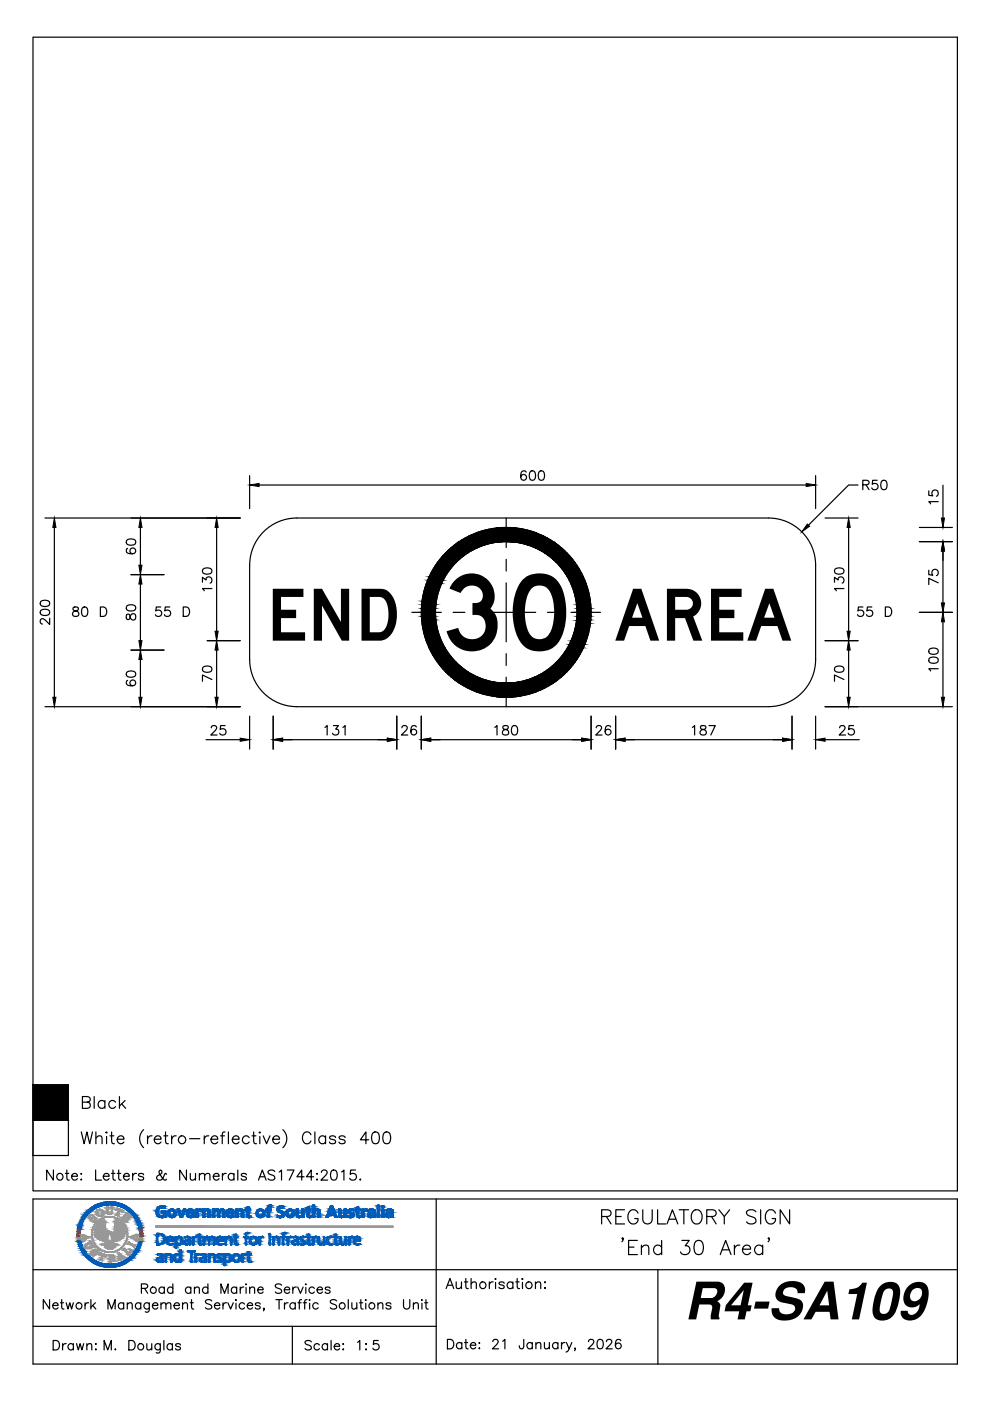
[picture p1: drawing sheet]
<svg xmlns="http://www.w3.org/2000/svg" width="210mm" height="297mm" viewBox="0 0 210 297" stroke-linecap="round" stroke-linejoin="round" font-family="sans-serif">
<defs><g id="words">
<text font-size="22.2" x="91.8" y="137.8">30</text>
<g font-size="15.3">
<text x="56.5" y="135.8">END</text>
<text x="130.1" y="135.8">AREA</text>
</g>
<text font-size="11" x="145.1" y="279.7">R4-SA109</text>
</g></defs>
<g fill="#000" stroke="#000" stroke-width=".21">
<path d="M11.5 109.8l.4 2h-.7zM29.4 119.8h.7l-.3 2zM29.8 109.8l.3 2h-.7zM45.9 109.8l.4 2h-.7zM52.9 102.8l2-.3v.7zM170.9 102.5l2 .3-2 .4zM171.2 111.1l.5 .5-1.7 1.2zM179.9 109.8l.4 2h-.7zM199.9 114.8l.4 2h-.7zM199.6 109.8h.7l-.4 2zM29.8 121.8l.3 2h-.7zM29.4 135.8h.7l-.3 2z"/>
<path d="M29.8 137.8l.3 2h-.7zM45.6 133.8h.7l-.4 2zM45.9 135.8l.4 2h-.7zM179.6 133.8h.7l-.4 2zM179.9 135.8l.4 2h-.7zM199.6 127.8h.7l-.4 2zM199.9 129.8l.4 2h-.7zM11.2 147.8h.7l-.4 2zM29.4 147.8h.7l-.3 2zM45.6 147.8h.7l-.4 2zM50.9 156.5l2 .3-2 .4zM57.9 156.8l2-.3v.7z"/>
<path d="M82.1 156.5l2 .3-2 .4zM89.3 156.8l2-.3v.7zM123.3 156.5l2 .3-2 .4zM130.5 156.8l2-.3v.7zM165.9 156.5l2 .3-2 .4zM172.9 156.8l2-.3v.7zM179.6 147.8h.7l-.4 2zM199.6 147.8h.7l-.4 2z"/>
<path d="M92.3 120l3.4 .4 .3-.4zM92.3 120l3.4 .4h-3.7z"/>
<path d="M92.4 119.8l3.6 .2 .2-.2zM92.4 119.8l3.6 .2h-3.7z"/>
<path d="M92.8 119.2l3.4 .6 .5-.6zM92.8 119.2l3.4 .6h-3.8z"/>
<path d="M92.8 119.2h3.9zM92.8 119.2h3.9z"/>
<path d="M97.1 115h7.9zM97.1 115h7.9z"/>
<path d="M93.2 118.7l3.5 .5 .6-.5zM93.2 118.7l3.5 .5h-3.9z"/>
<path d="M93.3 118.6l4 .1 .1-.1zM93.3 118.6l4 .1h-4.1z"/>
<path d="M93.6 118.2l3.8 .4 .5-.4zM93.6 118.2l3.8 .4h-4.1z"/>
<path d="M93.9 117.9l4 .3 .4-.3zM93.9 117.9l4 .3h-4.3z"/>
<path d="M94 117.7l4.3 .2 .2-.2zM94 117.7l4.3 .2h-4.4z"/>
<path d="M94.4 117.3l4.1 .4 .6-.4zM94.4 117.3l4.1 .4h-4.5z"/>
<path d="M94.5 117.2h4.7zM94.5 117.2l4.6 .1z"/>
<path d="M94.9 116.8l4.3 .4 .6-.4zM94.9 116.8l4.3 .4h-4.7z"/>
<path d="M95.1 116.6l4.7 .2 .4-.2zM94.9 116.8l.2-.2 4.7 .2z"/>
<path d="M95.3 116.5l4.9 .1 .3-.1zM95.1 116.6l.2-.1 4.9 .1z"/>
<path d="M95.7 116.1l4.8 .4 .7-.4zM95.3 116.5l.4-.4 4.8 .4z"/>
<path d="M95.7 116.1h5.7zM95.7 116.1h5.5z"/>
<path d="M96 115.8l5.4 .3 .5-.3zM95.7 116.1l.3-.3 5.4 .3z"/>
<path d="M96.4 115.6l5.5 .2 .8-.2zM96 115.8l.4-.2 5.5 .2z"/>
<path d="M96.4 115.5h6.4zM96.4 115.6h6.3z"/>
<path d="M96.7 115.3l6.1 .2 .6-.2zM96.4 115.5l.3-.2 6.1 .2z"/>
<path d="M96.9 115.2l6.5 .1 .8-.1zM96.7 115.3l.2-.1 6.5 .1z"/>
<path d="M97.1 115l7.1 .2 .8-.2zM96.9 115.2l.2-.2 7.1 .2z"/>
<path d="M97.3 114.9h8.5zM97.1 115h7.9z"/>
<path d="M97.4 114.8h9.1zM97.3 114.9h8.5z"/>
<path d="M97.4 114.8h9.9zM97.4 114.8h9.1z"/>
<path d="M106.9 111.8l1.7 .1zM106 111.9h2.6z"/>
<path d="M106 111.9l3.5 .1zM105.2 112h4.3z"/>
<path d="M105.2 112l5.2 .1zM104.3 112.1l.9-.1 5.2 .1z"/>
<path d="M104.3 112.1l6.9 .2-.8-.2zM103.4 112.3l.9-.2 6.9 .2z"/>
<path d="M103.4 112.3l8.7 .2-.9-.2zM102.6 112.5l.8-.2 8.7 .2z"/>
<path d="M102.6 112.5l10.3 .2-.8-.2zM101.8 112.7l.8-.2 10.3 .2z"/>
<path d="M101.8 112.7l11.9 .3-.8-.3zM100.9 113l.9-.3 11.9 .3z"/>
<path d="M100.9 113l13.6 .3-.8-.3zM100.1 113.3l.8-.3 13.6 .3z"/>
<path d="M100.1 113.3l15.2 .4-.8-.4zM99.3 113.7l.8-.4 15.2 .4z"/>
<path d="M99.3 113.7l16.8 .4-.8-.4zM98.6 114.1l.7-.4 16.8 .4z"/>
<path d="M98.6 114.1l18.2 .4-.7-.4zM97.8 114.5l.8-.4 18.2 .4z"/>
<path d="M97.8 114.5l19.5 .3-.5-.3zM97.4 114.8l.4-.3 19.5 .3z"/>
<path d="M107.3 114.8h10zM107.3 114.8h10z"/>
<path d="M108.1 114.8l9.3 .1zM108.1 114.8l9.3 .1z"/>
<path d="M108.9 114.9l8.6 .1zM108.9 114.9l8.6 .1z"/>
<path d="M109.7 115h7.8zM109.7 115h7.8z"/>
<path d="M109.7 115l8.1 .2-.3-.2zM109.7 115l8.1 .2h-7.4z"/>
<path d="M110.4 115.2l7.6 .1-.2-.1zM110.4 115.2l7.6 .1h-6.8z"/>
<path d="M111.2 115.3l7.1 .2-.3-.2zM111.2 115.3l7.1 .2h-6.5z"/>
<path d="M111.8 115.5l6.5 .1zM111.8 115.5l6.5 .1z"/>
<path d="M112 115.6l6.6 .2-.3-.2zM112 115.6l6.6 .2h-5.9z"/>
<path d="M112.7 115.8l6.2 .3-.3-.3zM112.7 115.8l6.2 .3h-5.6z"/>
<path d="M113.3 116.1h5.7zM113.3 116.1h5.7z"/>
<path d="M113.4 116.1l6 .4-.4-.4zM113.4 116.1l6 .4h-5.3z"/>
<path d="M114.1 116.5l5.5 .1-.2-.1zM114.1 116.5l5.5 .1h-5.1z"/>
<path d="M114.5 116.6l5.3 .2-.2-.2zM114.5 116.6l5.3 .2h-5z"/>
<path d="M114.8 116.8l5.4 .4-.4-.4zM114.8 116.8l5.4 .4h-4.7z"/>
<path d="M115.5 117.2l4.7 .1zM115.5 117.2l4.7 .1z"/>
<path d="M115.5 117.3l5.1 .4-.4-.4zM115.5 117.3l5.1 .4h-4.5z"/>
<path d="M116.1 117.7l4.7 .2-.2-.2zM116.1 117.7l4.7 .2h-4.4z"/>
<path d="M116.4 117.9l4.6 .3-.2-.3zM116.4 117.9l4.6 .3h-4.2z"/>
<path d="M116.8 118.2l4.6 .4-.4-.4zM116.8 118.2l4.6 .4h-4.2z"/>
<path d="M117.2 118.6l4.3 .1-.1-.1zM117.2 118.6l4.3 .1h-4.1z"/>
<path d="M117.4 118.7l4.5 .5-.4-.5zM117.4 118.7l4.5 .5h-4z"/>
<path d="M117.9 119.2h4zM117.9 119.2h4z"/>
<path d="M118 119.2l4.3 .6-.4-.6zM118 119.2l4.3 .6h-3.8z"/>
<path d="M118.5 119.8l3.9 .2-.1-.2zM118.5 119.8l3.9 .2h-3.8z"/>
<path d="M118.6 120l4.1 .4-.3-.4zM118.6 120l4.1 .4h-3.7z"/>
<path d="M89.3 129.8l3.1 .8-.1-.8zM89.3 129.8l3.1 .8h-3.1z"/>
<path d="M89.3 129h3.1zM89.3 129h3.1z"/>
<path d="M89.3 129l3 .8 .1-.8zM89.3 129l3 .8h-3z"/>
<path d="M89.3 130.6l3.1 .1zM89.3 130.6l3.1 .1z"/>
<path d="M89.3 130.7l3.1 .7v-.7zM89.3 130.7l3.1 .7h-3z"/>
<path d="M89.4 128.3l3 .7v-.7zM89.4 128.3l3 .7h-3.1z"/>
<path d="M89.4 131.4l3 .2v-.2zM89.4 131.4l3 .2h-3z"/>
<path d="M89.4 128.1l3 .2v-.2zM89.4 128.1l3 .2h-3z"/>
<path d="M89.4 131.6l3.1 .6-.1-.6zM89.4 131.6l3.1 .6h-3z"/>
<path d="M89.5 127.5l2.9 .6 .1-.6zM89.5 127.5l2.9 .6h-3z"/>
<path d="M89.5 132.2l3.1 .2-.1-.2zM89.5 132.2l3.1 .2h-3.1z"/>
<path d="M89.5 127.2l3 .3 .1-.3zM89.5 127.2l3 .3h-3z"/>
<path d="M89.5 132.4l3.2 .6-.1-.6zM89.5 132.4l3.2 .6h-3.1z"/>
<path d="M89.6 126.7l3 .5 .1-.5zM89.6 126.7l3 .5h-3.1z"/>
<path d="M89.6 133l3.1 .3v-.3zM89.6 133l3.1 .3h-3z"/>
<path d="M89.7 126.4l3 .3v-.3zM89.7 126.4l3 .3h-3.1z"/>
<path d="M89.7 133.3l3.1 .4-.1-.4zM89.7 133.3l3.1 .4h-3z"/>
<path d="M89.8 125.9l2.9 .5 .1-.5zM89.8 125.9l2.9 .5h-3z"/>
<path d="M89.8 133.7l3.2 .4-.2-.4zM89.8 133.7l3.2 .4h-3.1z"/>
<path d="M89.9 125.5l2.9 .4 .2-.4zM89.9 125.5l2.9 .4h-3z"/>
<path d="M89.9 134.1l3.2 .4-.1-.4zM89.9 134.1l3.2 .4h-3.2z"/>
<path d="M89.9 125.2l3.1 .3 .1-.3zM89.9 125.2l3.1 .3h-3.1z"/>
<path d="M89.9 134.5l3.3 .5-.1-.5zM89.9 134.5l3.3 .5h-3.1z"/>
<path d="M90.1 124.7l3 .5 .1-.5zM90.1 124.7l3 .5h-3.2z"/>
<path d="M90.1 135l3.2 .2-.1-.2zM90.1 135l3.2 .2h-3.2z"/>
<path d="M90.1 124.5l3.1 .2 .1-.2zM90.1 124.5l3.1 .2h-3.1z"/>
<path d="M90.1 135.2l3.5 .6-.3-.6zM90.1 135.2l3.5 .6h-3.3z"/>
<path d="M90.3 123.9l3 .6 .3-.6zM90.3 123.9l3 .6h-3.2z"/>
<path d="M90.3 135.8l3.3 .1v-.1zM90.3 135.8l3.3 .1h-3.2z"/>
<path d="M90.4 123.7l3.2 .2v-.2zM90.4 123.7l3.2 .2h-3.3z"/>
<path d="M90.4 135.9l3.5 .7-.3-.7zM90.4 135.9l3.5 .7h-3.2z"/>
<path d="M90.7 123l2.9 .7 .3-.7zM90.7 123l2.9 .7h-3.2z"/>
<path d="M90.7 136.6h3.3zM90.7 136.6h3.3z"/>
<path d="M90.7 123h3.3zM90.7 123h3.2z"/>
<path d="M90.7 136.6l3.6 .7-.3-.7zM90.7 136.6l3.6 .7h-3.3z"/>
<path d="M91 122.3l3 .7 .3-.7zM91 122.3l3 .7h-3.3z"/>
<path d="M91 137.3l3.4 .1zM91 137.3l3.4 .1z"/>
<path d="M91 122.2h3.4zM91 122.2l3.3 .1z"/>
<path d="M91 137.4l3.7 .6-.3-.6zM91 137.4l3.7 .6h-3.4z"/>
<path d="M91.3 121.7l3.1 .5 .3-.5zM91.3 121.7l3.1 .5h-3.4z"/>
<path d="M91.3 138l3.6 .2-.2-.2zM91.3 138l3.6 .2h-3.5z"/>
<path d="M91.4 121.5l3.3 .2 .2-.2zM91.4 121.5l3.3 .2h-3.4z"/>
<path d="M91.4 138.2l3.8 .4-.3-.4zM91.4 138.2l3.8 .4h-3.6z"/>
<path d="M91.6 121l3.3 .5 .3-.5zM91.6 121l3.3 .5h-3.5z"/>
<path d="M91.6 138.6l3.8 .4-.2-.4zM91.6 138.6l3.8 .4h-3.6z"/>
<path d="M91.8 120.7l3.4 .3 .2-.3zM91.8 120.7l3.4 .3h-3.6z"/>
<path d="M91.8 139l3.9 .3-.3-.3zM91.8 139l3.9 .3h-3.7z"/>
<path d="M92 120.4l3.4 .3 .3-.3zM92 120.4l3.4 .3h-3.6z"/>
<path d="M92 139.3l4 .4-.3-.4zM92 139.3l4 .4h-3.7z"/>
<path d="M92.3 139.7l3.9 .2-.2-.2zM92.3 139.7l3.9 .2h-3.8z"/>
<path d="M92.4 139.9l4.3 .5-.5-.5zM92.4 139.9l4.3 .5h-3.9z"/>
<path d="M118.5 139.9l3.4 .5 .4-.5zM118.5 139.9l3.4 .5h-3.9z"/>
<path d="M118.6 139.7l3.7 .2 .1-.2zM118.6 139.7l3.7 .2h-3.8z"/>
<path d="M119 120.4l3.8 .3-.1-.3zM119 120.4l3.8 .3h-3.6z"/>
<path d="M119 139.3l3.4 .4 .3-.4zM119 139.3l3.4 .4h-3.8z"/>
<path d="M119.2 120.7l3.8 .3-.2-.3zM119.2 120.7l3.8 .3h-3.5z"/>
<path d="M119.2 139l3.5 .3 .1-.3zM119.2 139l3.5 .3h-3.7z"/>
<path d="M119.5 121l3.8 .5-.3-.5zM119.5 121l3.8 .5h-3.5z"/>
<path d="M119.5 138.6l3.3 .4 .2-.4zM119.5 138.6l3.3 .4h-3.6z"/>
<path d="M119.8 121.5l3.6 .2-.1-.2zM119.8 121.5l3.6 .2h-3.5z"/>
<path d="M119.8 138.2l3.2 .4 .3-.4zM119.8 138.2l3.2 .4h-3.5z"/>
<path d="M119.9 121.7l3.8 .5-.3-.5zM119.9 121.7l3.8 .5h-3.4z"/>
<path d="M119.9 138l3.4 .2 .1-.2zM119.9 138l3.4 .2h-3.5z"/>
<path d="M120.3 122.2l3.4 .1zM120.3 122.2l3.4 .1z"/>
<path d="M120.3 137.4l3.1 .6 .3-.6zM120.3 137.4l3.1 .6h-3.5z"/>
<path d="M120.3 122.3l3.7 .7-.3-.7zM120.3 122.3l3.7 .7h-3.3z"/>
<path d="M120.3 137.3h3.4zM120.3 137.3l3.4 .1z"/>
<path d="M120.7 123h3.3zM120.7 123h3.3z"/>
<path d="M120.7 123l3.6 .7-.3-.7zM120.7 123l3.6 .7h-3.3z"/>
<path d="M120.7 136.6h3.3zM120.7 136.6h3.3z"/>
<path d="M120.7 136.6l3 .7 .3-.7zM120.7 136.6l3 .7h-3.4z"/>
<path d="M121 123.7l3.3 .2v-.2zM121 123.7l3.3 .2h-3.2z"/>
<path d="M121 135.9l3 .7 .3-.7zM121 135.9l3 .7h-3.3z"/>
<path d="M121.1 123.9l3.4 .6-.2-.6zM121.1 123.9l3.4 .6h-3.2z"/>
<path d="M121.1 135.8l3.2 .1v-.1zM121.1 135.8l3.2 .1h-3.3z"/>
<path d="M121.3 124.5l3.3 .2-.1-.2zM121.3 124.5l3.3 .2h-3.2z"/>
<path d="M121.3 135.2l3 .6 .2-.6zM121.3 135.2l3 .6h-3.2z"/>
<path d="M121.4 124.7l3.3 .5-.1-.5zM121.4 124.7l3.3 .5h-3.1z"/>
<path d="M121.4 135l3.1 .2 .1-.2zM121.4 135l3.1 .2h-3.2z"/>
<path d="M121.6 125.2l3.2 .3-.1-.3zM121.6 125.2l3.2 .3h-3.1z"/>
<path d="M121.6 134.5l3 .5 .1-.5zM121.6 134.5l3 .5h-3.2z"/>
<path d="M121.7 125.5l3.2 .4-.1-.4zM121.7 125.5l3.2 .4h-3.1z"/>
<path d="M121.7 134.1l3 .4 .1-.4zM121.7 134.1l3 .4h-3.1z"/>
<path d="M121.8 125.9l3.2 .5-.1-.5zM121.8 125.9l3.2 .5h-3.1z"/>
<path d="M121.8 133.7l3 .4 .1-.4zM121.8 133.7l3 .4h-3.1z"/>
<path d="M121.9 126.4l3.2 .3-.1-.3zM121.9 126.4l3.2 .3h-3.1z"/>
<path d="M121.9 133.3l3 .4 .1-.4zM121.9 133.3l3 .4h-3.1z"/>
<path d="M122 126.7l3.1 .5v-.5zM122 126.7l3.1 .5h-3z"/>
<path d="M122 133l3 .3 .1-.3zM122 133l3 .3h-3.1z"/>
<path d="M122.1 127.2l3.1 .3-.1-.3zM122.1 127.2l3.1 .3h-3.1z"/>
<path d="M122.1 132.4l3 .6v-.6zM122.1 132.4l3 .6h-3.1z"/>
<path d="M122.1 127.5l3.1 .6v-.6zM122.1 127.5l3.1 .6h-3z"/>
<path d="M122.1 132.2l3 .2 .1-.2zM122.1 132.2l3 .2h-3z"/>
<path d="M122.2 128.1l3.1 .2-.1-.2zM122.2 128.1l3.1 .2h-3.1z"/>
<path d="M122.2 131.6l3 .6v-.6zM122.2 131.6l3 .6h-3.1z"/>
<path d="M122.2 128.3l3.1 .7v-.7zM122.2 128.3l3.1 .7h-3z"/>
<path d="M122.2 131.4l3 .2 .1-.2zM122.2 131.4l3 .2h-3z"/>
<path d="M122.3 129h3zM122.3 129h3z"/>
<path d="M122.3 129l3 .8v-.8zM122.3 129l3 .8h-3z"/>
<path d="M122.3 130.6l3 .1zM122.3 130.6l3 .1z"/>
<path d="M122.3 130.7l3 .7v-.7zM122.3 130.7l3 .7h-3.1z"/>
<path d="M122.3 129.8l3 .8v-.8zM122.3 129.8l3 .8h-3z"/>
<path d="M92.8 140.4h3.9zM92.8 140.4h3.9z"/>
<path d="M92.8 140.4l4.5 .6-.6-.6zM92.8 140.4l4.5 .6h-4.1z"/>
<path d="M97.1 144.6h7.9zM97.1 144.6h7.9z"/>
<path d="M93.2 141l4.2 .1-.1-.1zM93.2 141l4.2 .1h-4.1z"/>
<path d="M93.3 141.1l4.6 .4-.5-.4zM93.3 141.1l4.6 .4h-4.3z"/>
<path d="M93.6 141.5l4.7 .3-.4-.3zM93.6 141.5l4.7 .3h-4.4z"/>
<path d="M93.9 141.8l4.6 .2-.2-.2zM93.9 141.8l4.6 .2h-4.5z"/>
<path d="M94 142l5.1 .4-.6-.4zM94 142l5.1 .4h-4.7z"/>
<path d="M94.4 142.4h4.8zM94.4 142.4h4.8z"/>
<path d="M94.5 142.4l5.3 .4-.6-.4zM94.5 142.4l5.3 .4h-4.9z"/>
<path d="M94.9 142.8l5.3 .2-.4-.2zM94.9 142.8l5.3 .2h-5.1z"/>
<path d="M95.1 143l5.4 .2-.3-.2zM95.1 143l5.4 .2h-5.2z"/>
<path d="M95.3 143.2l5.9 .3-.7-.3zM95.3 143.2l5.9 .3h-5.5z"/>
<path d="M95.7 143.5l5.7 .1zM95.7 143.5l5.7 .1z"/>
<path d="M95.7 143.6l6.2 .2-.5-.2zM95.7 143.6l6.2 .2h-5.9z"/>
<path d="M96 143.8l6.7 .3-.8-.3zM96 143.8l6.7 .3h-6.3z"/>
<path d="M96.4 144.1h6.4zM96.4 144.1h6.4z"/>
<path d="M96.4 144.1l7 .2-.6-.2zM96.4 144.1l7 .2h-6.7z"/>
<path d="M96.7 144.3l7.5 .2-.8-.2zM96.7 144.3l7.5 .2h-7.3z"/>
<path d="M96.9 144.5l8.1 .1-.8-.1zM96.9 144.5l8.1 .1h-7.9z"/>
<path d="M97.1 144.6l8.7 .1zM97.1 144.6l8.7 .1z"/>
<path d="M97.3 144.7l9.2 .1zM97.3 144.7l9.2 .1z"/>
<path d="M97.4 144.8h9.9zM97.4 144.8h9.9z"/>
<path d="M106 147.8h2.6zM106 147.8h1.8z"/>
<path d="M105.2 147.7h4.3zM105.2 147.7l3.4 .1z"/>
<path d="M104.3 147.6l5.2 .1 .9-.1zM104.3 147.6l5.2 .1h-4.3z"/>
<path d="M103.4 147.4l7 .2 .8-.2zM103.4 147.4l7 .2h-6.1z"/>
<path d="M102.6 147.2l8.6 .2 .9-.2zM102.6 147.2l8.6 .2h-7.8z"/>
<path d="M101.8 146.9l10.3 .3 .8-.3zM101.8 146.9l10.3 .3h-9.5z"/>
<path d="M100.9 146.7l12 .2 .8-.2zM100.9 146.7l12 .2h-11.1z"/>
<path d="M100.1 146.3l13.6 .4 .8-.4zM100.1 146.3l13.6 .4h-12.8z"/>
<path d="M99.3 146l15.2 .3 .8-.3zM99.3 146l15.2 .3h-14.4z"/>
<path d="M98.6 145.6l16.7 .4 .8-.4zM98.6 145.6l16.7 .4h-16z"/>
<path d="M97.8 145.1l18.3 .5 .7-.5zM97.8 145.1l18.3 .5h-17.5z"/>
<path d="M97.4 144.8l19.4 .3 .5-.3zM97.4 144.8l19.4 .3h-19z"/>
<path d="M108.1 144.8h9.2zM107.3 144.8h10z"/>
<path d="M108.9 144.7h8.5zM108.1 144.8h9.2z"/>
<path d="M109.7 144.6h7.8zM109.7 144.6h7.8z"/>
<path d="M109.7 144.6h7.8zM108.9 144.7h8.5z"/>
<path d="M110.4 144.5l7.1 .1 .3-.1zM109.7 144.6l.7-.1 7.1 .1z"/>
<path d="M111.2 144.3l6.6 .2 .2-.2zM110.4 144.5l.8-.2 6.6 .2z"/>
<path d="M111.8 144.1l6.2 .2 .3-.2zM111.2 144.3l.6-.2 6.2 .2z"/>
<path d="M112 144.1h6.3zM111.8 144.1h6.5z"/>
<path d="M112.7 143.8l5.6 .3 .3-.3zM112 144.1l.7-.3 5.6 .3z"/>
<path d="M113.3 143.6l5.3 .2 .3-.2zM112.7 143.8l.6-.2 5.3 .2z"/>
<path d="M113.4 143.5h5.6zM113.3 143.6h5.6z"/>
<path d="M114.1 143.2l4.9 .3 .4-.3zM113.4 143.5l.7-.3 4.9 .3z"/>
<path d="M114.5 143l4.9 .2 .2-.2zM114.1 143.2l.4-.2 4.9 .2z"/>
<path d="M114.8 142.8l4.8 .2 .2-.2zM114.5 143l.3-.2 4.8 .2z"/>
<path d="M115.5 142.4h4.7zM115.5 142.4h4.7z"/>
<path d="M115.5 142.4l4.3 .4 .4-.4zM114.8 142.8l.7-.4 4.3 .4z"/>
<path d="M116.1 142l4.1 .4 .4-.4zM115.5 142.4l.6-.4 4.1 .4z"/>
<path d="M116.4 141.8l4.2 .2 .2-.2zM116.1 142l.3-.2 4.2 .2z"/>
<path d="M116.8 141.5l4 .3 .2-.3zM116.4 141.8l.4-.3 4 .3z"/>
<path d="M117.2 141.1l3.8 .4 .4-.4zM116.8 141.5l.4-.4 3.8 .4z"/>
<path d="M117.4 141l4 .1 .1-.1zM117.2 141.1l.2-.1 4 .1z"/>
<path d="M117.9 140.4l3.6 .6 .4-.6zM117.4 141l.5-.6 3.6 .6z"/>
<path d="M118 140.4h3.9zM117.9 140.4h4z"/>
<path d="M7 230l7.5 7.5v-7.5zM7 230l7.5 7.5h-7.5z"/>
</g>
<g fill="none" stroke="#000" stroke-width=".25">
<path d="M7 7.9h196v244.6h-196zM112.5 99.9a.65 .65 0 0 1 1 .3 1.01 1.01 0 0 1-.7 1.6 1.28 1.28 0 0 1-.3-1.9zM114.4 99.9a.65 .65 0 0 1 1 .3 1.01 1.01 0 0 1-.7 1.6 1.28 1.28 0 0 1-.3-1.9zM9.5 109.8h41.4M11.5 111.8v36M26.9 114.6a1.28 1.28 0 0 1 1.9 .2v.2a1.15 1.15 0 0 1-2 0zM27.1 116.3a.59 .59 0 0 0-.2 .8 1.2 1.2 0 0 0 1.9-.3 .62 .62 0 0 0-.6-.6 .62 .62 0 0 0-.7 .5 .62 .62 0 0 0 .6 .7M29.8 111.8v8M45.9 111.8v22M52.9 100.8v7M54.9 102.8h116M55.5 113.2a10 10 0 0 1 7.4-3.4h100a10 10 0 0 1 10 10v20a10 10 0 0 1-10 10h-100a10 10 0 0 1-10-10v-20a10 10 0 0 1 2.6-6.6z"/>
<path d="M107.3 109.8v6.3M107.3 118.6v2.5M111.5 100.1a.59 .59 0 0 0-.8-.2 1.2 1.2 0 0 0 .3 1.9 .62 .62 0 0 0 .6-.5 .62 .62 0 0 0-.5-.7 .62 .62 0 0 0-.7 .6M172.9 100.8v7M174.9 109.8h7M179.9 111.8v22M181.9 102.8h-2l-8.5 8.5M182.9 102.8l1.2-.1 .2-.3-.1-.4-.4-.2h-.9v2M183.6 102.8l.7 1M186 101.8h-1l-.1 .9a.71 .71 0 0 1 1.1 0 .71 .71 0 0 1-.1 1 .71 .71 0 0 1-1.1-.3M187 101.9a.65 .65 0 0 1 1 .3 1.01 1.01 0 0 1-.7 1.6 1.28 1.28 0 0 1-.3-1.9zM194.9 114.8h7"/>
<path d="M194.9 111.8h7M196.9 104.1v.9l.9 .1a.71 .71 0 0 1 0-1 .71 .71 0 0 1 1 .1 .71 .71 0 0 1-.3 1M198.9 106.4h-2l.4 .4M199.9 102.9v6.9M199.9 116.8v11M8.6 129.5a1.28 1.28 0 0 1 1.9 .2v.2a1.15 1.15 0 0 1-2 0zM8.6 127.5a1.28 1.28 0 0 1 1.9 .3v.2a1.15 1.15 0 0 1-2 0zM10.5 131.1v1.3l-.9-.9a.6 .6 0 0 0-1-.1l-.1 .5 .5 .4M15.6 128.8a.4 .4 0 0 0 .2 .7 .72 .72 0 0 1 .8 .2 .72 .72 0 0 1-.1 .9 .81 .81 0 0 1-1.1-.3 1 1 0 0 1 1.1-.9l.1-.4a.75 .75 0 0 0-1-.2zM17.6 128.8a.65 .65 0 0 1 .9 .3 1.01 1.01 0 0 1-.6 1.6 1.28 1.28 0 0 1-.3-1.9zM21.3 128.7h.6a1.07 1.07 0 0 1 .7 1 1.07 1.07 0 0 1-.7 1h-.6zM26.9 130.3a.75 .75 0 0 0 .2 1.1l.3-.1 .1-.2a.72 .72 0 0 1 .3-.8 .72 .72 0 0 1 .9 0 .81 .81 0 0 1-.3 1.2 1 1 0 0 1-1-1.2z"/>
<path d="M26.9 128.5a1.28 1.28 0 0 1 1.9 .3v.2a1.15 1.15 0 0 1-2 0zM27.8 121.8h7M27.8 137.8h7M29.8 123.8v12M29.8 139.8v8M34.1 128.7h-1l-.1 .8a.71 .71 0 0 1 1.1 0 .71 .71 0 0 1-.1 1.1 .71 .71 0 0 1-1.1-.3M36 128.7h-1l-.1 .8a.71 .71 0 0 1 1.1 0 .71 .71 0 0 1-.1 1.1 .71 .71 0 0 1-1-.3M38.9 128.7h.6a1.07 1.07 0 0 1 .7 1 1.07 1.07 0 0 1-.7 1h-.6zM42.9 123.5v-1.1l.8 .6a.67 .67 0 0 1 1.1-.5 .67 .67 0 0 1-.3 1.1M43 120.7a1.28 1.28 0 0 1 1.9 .3v.2a1.15 1.15 0 0 1-2 0zM43.9 135.8h7M44.9 124.8h-2l.4 .5"/>
<path d="M45.9 137.8v10M87.3 129.8h6.3M96.1 129.8h2.5M101.1 129.8h12.5M107.3 123.6v12.5M107.3 138.6v2.5M116.1 129.8h2.5M121.1 129.8h6.2M174.9 135.8h7M176.9 123.5v-1.1l.8 .6a.67 .67 0 0 1 1.1-.5 .67 .67 0 0 1-.2 1.1M177 120.7a1.28 1.28 0 0 1 1.9 .3v.2a1.15 1.15 0 0 1-2 0zM178.9 124.8h-2l.4 .5"/>
<path d="M179.9 137.8v10M183 128.7h-1l-.1 .8a.71 .71 0 0 1 1.1 0 .71 .71 0 0 1-.2 1.1 .71 .71 0 0 1-1-.3M184.9 128.7h-1l-.1 .8a.71 .71 0 0 1 1.1 0 .71 .71 0 0 1-.2 1.1 .71 .71 0 0 1-1-.3M187.7 128.7h.7a1.07 1.07 0 0 1 .7 1 1.07 1.07 0 0 1-.7 1h-.7zM194.9 129.8h7M196.9 120.9v1h.9a.71 .71 0 0 1 0-1 .71 .71 0 0 1 1 .1 .71 .71 0 0 1-.3 1M197 139.6a1.28 1.28 0 0 1 1.9 .3v.2a1.15 1.15 0 0 1-2 0zM197 137.7a1.28 1.28 0 0 1 1.9 .3v.2a1.15 1.15 0 0 1-2 0zM198.9 123.6l-2-1v1.3M199.9 131.8v16M9.5 149.8h41.4M26.9 142.5a1.28 1.28 0 0 1 1.9 .3v.2a1.15 1.15 0 0 1-2 0z"/>
<path d="M27.1 144.3a.59 .59 0 0 0-.2 .8 1.2 1.2 0 0 0 1.9-.3 .62 .62 0 0 0-.6-.6 .62 .62 0 0 0-.7 .5 .62 .62 0 0 0 .6 .7M43 141.5a1.28 1.28 0 0 1 1.9 .3v.2a1.15 1.15 0 0 1-2 0zM43.7 156.8h7.2M44.8 154.3l.4-.5 .6 .2a.62 .62 0 0 1-.2 .9l-.9 .9h1.3M44.9 144.1l-2-1v1.3M47.7 153.8h-.9l-.1 .9a.7 .7 0 0 1 1 0 .7 .7 0 0 1-.1 1 .7 .7 0 0 1-1-.2M52.9 151.8v7M57.9 151.8v7M59.9 156.8h22.2M68.9 154.2l.5-.4v2M70.7 153.8h1l-.5 .8a.67 .67 0 0 1 .5 1.1 .67 .67 0 0 1-1.2-.2M72.7 154.2l.5-.4v2"/>
<path d="M84.1 151.8v7M85.2 154.3l.4-.5 .7 .2a.62 .62 0 0 1-.2 .9l-1 .9h1.3M88.3 154.1a.59 .59 0 0 0-.9-.2 1.2 1.2 0 0 0 .3 1.9 .62 .62 0 0 0 .6-.5 .62 .62 0 0 0-.5-.7 .62 .62 0 0 0-.7 .6M89.3 151.8v7M91.3 156.8h32M104.9 154.2l.5-.4v2M106.7 153.9a.4 .4 0 0 0 .2 .7 .72 .72 0 0 1 .8 .3 .72 .72 0 0 1 0 .8 .81 .81 0 0 1-1.2-.2 1 1 0 0 1 1.2-1l.1-.4a.75 .75 0 0 0-1.1-.2zM107.3 143.6v6.2M108.7 153.9a.65 .65 0 0 1 1 .3 1.01 1.01 0 0 1-.7 1.6 1.28 1.28 0 0 1-.3-1.9zM125.3 151.8v7M126.4 154.3l.4-.5 .7 .2a.62 .62 0 0 1-.2 .9l-1 .9h1.3M129.5 154.1a.59 .59 0 0 0-.9-.2 1.2 1.2 0 0 0 .3 1.9 .62 .62 0 0 0 .7-.5 .62 .62 0 0 0-.6-.7 .62 .62 0 0 0-.7 .6"/>
<path d="M130.5 151.8v7M132.5 156.8h33.4M146.8 154.2l.5-.4v2M148.6 153.9a.4 .4 0 0 0 .2 .7 .72 .72 0 0 1 .8 .3 .72 .72 0 0 1 0 .8 .81 .81 0 0 1-1.2-.2 1 1 0 0 1 1.2-1l.1-.4a.75 .75 0 0 0-1.1-.2zM150.3 153.8h1.4l-1 2M167.9 151.8v7M172.9 151.8v7M174.9 149.8h27M174.9 156.8h7.3M177 141.5a1.28 1.28 0 0 1 1.9 .3v.2a1.15 1.15 0 0 1-2 0zM178 154.3l.4-.5 .7 .2a.62 .62 0 0 1-.2 .9l-1 .9h1.4M178.9 144.1l-2-1v1.3"/>
<path d="M181 153.8h-1l-.1 .9a.71 .71 0 0 1 1.1 0 .71 .71 0 0 1-.1 1 .71 .71 0 0 1-1.1-.2M198.9 141.8h-2l.4 .5M7 237.5h7.5v7.5h-7.5zM7 230h7.5v7.5h-7.5zM17.2 240l.6 2.5 .6-2.5 .6 2.5 .6-2.5M17.5 233.7l1.4-.1a.59 .59 0 0 0 0-1l-1.4-.1v2.5h1a.66 .66 0 0 0 .7-.7 .66 .66 0 0 0-.7-.6M20 232.5v2.5M20.3 240v2.5M22.2 233.7a.8 .8 0 0 0-1.1-.1 .8 .8 0 0 0 0 1.1 .8 .8 0 0 0 1.1-.1M22.2 233.3v1.7M23.7 240v2l.1 .4 .5 .1M24.5 233.7a.8 .8 0 0 0-1.2-.1 .8 .8 0 0 0 0 1.1 .8 .8 0 0 0 1.2-.1"/>
<path d="M25.3 232.5v2.5M25.8 234l.8 1M26.5 233.3l-1.2 1.2M30.4 239.5a2.56 2.56 0 0 0 0 3.8M35.1 240v2l.1 .4 .5 .1M47.7 240l-.5 .1-.1 .4v2M48.4 240v2.5M53.8 240v2l.1 .4 .5 .1M55.1 240l.1 .1-.1 .1-.1-.1zM60 239.5a2.59 2.59 0 0 1 0 3.8M66.8 240v2.5M7 254.2h196v35h-196z"/>
<path d="M11.3 248.1v2.1l-1.4-2.1v2.1M13.9 248.8h.7M14.2 248.1v1.7l.1 .3 .4 .1M15.2 249.4h1.2a.66 .66 0 0 0-.9-.6 .66 .66 0 0 0-.2 1.1 .64 .64 0 0 0 1.1 0M17.1 248.9h.2zM17.1 250.1h.2zM20.3 248.1v2.1h1.2M20.3 241.3l.6-.5 .6 .1 .1 1.6M21.9 249.4h1.2a.66 .66 0 0 0-.9-.6 .66 .66 0 0 0-.2 1.1 .64 .64 0 0 0 1.1 0M22.5 240.1l.1-.1 .1 .1-.1 .1zM22.6 240.9v1.6M23.3 240.8h.8"/>
<path d="M23.6 248.8h.8M24 248.1v1.7v.3l.5 .1M24.8 241.5h1.5a.77 .77 0 0 0-1.1-.6 .77 .77 0 0 0-.2 1.2 .75 .75 0 0 0 1.3 0M24.9 248.8h.7M25.2 248.1v1.7l.1 .3 .4 .1M26.2 249.4h1.2a.66 .66 0 0 0-.9-.6 .66 .66 0 0 0-.2 1.1 .64 .64 0 0 0 1.1 0M28.1 248.8v1.4M28.9 248.8a.68 .68 0 0 0-.8 .6M30.5 249.1a.65 .65 0 0 0-1.2 0l.1 .2 1 .3 .1 .3a.64 .64 0 0 1-1.2 0M31.3 240.8v1.7M32.2 240.8a.82 .82 0 0 0-.9 .7M32.7 241.5h1.4a.74 .74 0 0 0-.8-.7 .74 .74 0 0 0-.6 1 .77 .77 0 0 0 .6 .7 .77 .77 0 0 0 .8-.4"/>
<path d="M34.7 240.8h.9M35.3 249l-.3-.2-.2 .3a1.02 1.02 0 0 1-1.4 1 .5 .5 0 0 1 0-.8l.7-.4a.46 .46 0 0 0 .2-.5 .46 .46 0 0 0-.3-.3l-.2 .1a1.8 1.8 0 0 0 .9 1.9l.4 .1 .2-.2M36.4 240.8v1.7M37.3 240.8a.82 .82 0 0 0-.9 .7M39.5 248.1v2.1l-1.4-2.1v2.1M40.2 241.4h2.2M40.3 248.8l.1 1.3 .5 .1 .6-.4M41.5 248.8v1.4M42.3 249.2l.5-.4 .5 .1 .1 1.3M42.3 248.8v1.4M43.3 240.8v1.7M43.4 249.2l.5-.4 .5 .1 .1 1.3"/>
<path d="M44.3 240.8a.82 .82 0 0 0-1 .7M44.7 241.5h1.5a.74 .74 0 0 0-.9-.7 .74 .74 0 0 0-.6 1 .77 .77 0 0 0 .6 .7 .77 .77 0 0 0 .9-.4M45.2 249.4h1.3a.66 .66 0 0 0-1-.6 .66 .66 0 0 0-.2 1.1 .65 .65 0 0 0 1.2 0M46.8 240.8h.8M47.2 248.8v1.4M48 248.8a.68 .68 0 0 0-.8 .6M49.3 241.5h1.4a.77 .77 0 0 0-1.1-.6 .77 .77 0 0 0-.2 1.2 .75 .75 0 0 0 1.3 0M49.6 249.1a.68 .68 0 0 0-1-.1 .68 .68 0 0 0 0 1 .68 .68 0 0 0 1-.1M49.6 248.8v1.4M50.4 248.1v2.1M52.2 249.1a.65 .65 0 0 0-1.1 0l.1 .2 1 .3v.3a.64 .64 0 0 1-1.1 0M52.8 241.2a.8 .8 0 0 0-1.1-.1 .8 .8 0 0 0 0 1.1 .8 .8 0 0 0 1.1-.1"/>
<path d="M53.4 240.8h.9M54.8 250.2l.8-2.1 .8 2.1M55.1 240.9v1.6M55.1 249.5h1M55.8 240.8l.7 1.7 .7-1.7M57.8 241.5h1.5a.74 .74 0 0 0-.9-.7 .74 .74 0 0 0-.6 1 .77 .77 0 0 0 .6 .7 .77 .77 0 0 0 .9-.4M58.3 248.4a.81 .81 0 0 0-.8-.4 .81 .81 0 0 0-.7 .6l.2 .3 .9 .3a.53 .53 0 0 1 .3 .4 .53 .53 0 0 1-.1 .5 1 1 0 0 1-1.3-.2M59.2 248.5l.5-.4v2.1M60.9 248.1h1.4l-1 2.1M64.5 249.5h-1.6l1.1-1.4v2.1M65.9 240.6a.92 .92 0 0 0-1-.6 .92 .92 0 0 0-.8 .9 1.1 1.1 0 0 0 .3 1.2 1.1 1.1 0 0 0 1.2 .3l.3-.5M66.5 249.5h-1.5l1-1.4v2.1"/>
<path d="M67.1 248.9h.2zM67.1 250.1h.2zM68.1 248.6l.1-.3 .3-.2 .7 .1a.47 .47 0 0 1 .1 .7l-1.3 1.3h1.5M69 241.2a.8 .8 0 0 0-1.2-.1 .8 .8 0 0 0 0 1.1 .8 .8 0 0 0 1.2-.1M69 240.8v1.7M70.4 248.2a.68 .68 0 0 1 1 .3 1.75 1.75 0 0 1-.2 1.6 .7 .7 0 0 1-1-.3 1.75 1.75 0 0 1 .2-1.6zM71.2 241.2a.75 .75 0 0 0-1.4 0l.4 .3 .8 .3 .2 .3a.75 .75 0 0 1-1.4 0M72.4 248.5l.5-.4v2.1M73.2 241.2a.75 .75 0 0 0-1.3 0l.3 .3 .9 .3 .1 .3a.75 .75 0 0 1-1.3 0M75.4 248.1h-1.1v.9a.76 .76 0 0 1 1.1 0 .76 .76 0 0 1-.2 1.1 .76 .76 0 0 1-1.1-.3M76.3 250.1h.2zM78.2 241.7h-1.8l1.2-1.7v2.5"/>
<path d="M79.1 240.1a.81 .81 0 0 1 1.2 .4 2.11 2.11 0 0 1-.2 1.9 .82 .82 0 0 1-1.2-.4 2.07 2.07 0 0 1 .2-1.9zM81.5 240.1a.81 .81 0 0 1 1.2 .4 2.11 2.11 0 0 1-.2 1.9 .82 .82 0 0 1-1.2-.4 2.07 2.07 0 0 1 .2-1.9zM92.5 254.2v35M127.6 257.9l1.7-.1a.7 .7 0 0 0 0-1.2l-.4-.1h-1.3v3M128.6 257.9l1 1.6M130.6 257.9h1.1M132.4 256.5h-1.8v3h1.8M135.3 257.2a1.1 1.1 0 0 0-1.3-.7 1.1 1.1 0 0 0-.9 1.1 1.31 1.31 0 0 0 .3 1.5 1.31 1.31 0 0 0 1.5 .3l.4-.6v-.4h-.7M136.3 256.5v2.1a1.01 1.01 0 0 0 1 .9 1.01 1.01 0 0 0 1-.9v-2.1M139.4 256.5v3h1.7M141.4 259.5l1.2-3 1.1 3M141.8 258.5h1.5"/>
<path d="M144 256.5h2M145 256.5v3M146.9 256.9a1.1 1.1 0 0 1 1.2-.4 1.1 1.1 0 0 1 .8 1.1 1.31 1.31 0 0 1-.3 1.5 1.31 1.31 0 0 1-1.5 .3 1.85 1.85 0 0 1-.2-2.5zM149.8 257.9l1.8-.1a.7 .7 0 0 0 0-1.2l-.5-.1h-1.3v3M150.9 257.9l.9 1.6M152.4 256.5l1.2 1.4v1.6M154.7 256.5l-1.1 1.4M160.3 256.9a1.3 1.3 0 0 0-2 0 .78 .78 0 0 0 .5 .9l.9 .3a.72 .72 0 0 1 .6 .5 .72 .72 0 0 1-.3 .8 1.36 1.36 0 0 1-1.7-.3M161.3 256.5v3M164.4 257.2a1.1 1.1 0 0 0-1.2-.7 1.1 1.1 0 0 0-.9 1.1 1.31 1.31 0 0 0 .3 1.5 1.31 1.31 0 0 0 1.4 .3l.4-.6v-.4h-.7M167.4 256.5v3l-2-3v3M7 269.2h196"/>
<path d="M10.5 275.5v2l-1.3-2v2M11.2 276.8h1.1a.61 .61 0 0 0-.8-.5 .61 .61 0 0 0-.2 1 .6 .6 0 0 0 1 0M12.8 276.2h.7M13.1 275.5v1.7l.1 .2 .4 .1M14 276.2l.4 1.3 .4-1.3 .4 1.3 .4-1.3M18 276.2v1.3M18.8 276.2a.64 .64 0 0 0-.8 .6M19.3 275.5v2M19.7 276.8l.6 .7M20.2 276.2l-.9 1M22.9 277.5v-2l.8 2 .7-2v2M26.2 276.5a.64 .64 0 0 0-.9-.1 .64 .64 0 0 0 0 1 .64 .64 0 0 0 .9-.1"/>
<path d="M26.2 276.2v1.3M27 276.6l.5-.4 .4 .1 .1 1.2M27 276.2v1.3M29.8 276.5a.64 .64 0 0 0-.9-.1 .64 .64 0 0 0 0 1 .64 .64 0 0 0 .9-.1M29.8 276.2v1.3M30 273.2l1.1-.1 .2-.3-.1-.4-.4-.2h-.8v2M30.6 273.2l.7 1M31.7 276.2v1.5a.52 .52 0 0 1-.4 .5 .52 .52 0 0 1-.5-.1M31.7 276.5a.64 .64 0 0 0-1-.1 .64 .64 0 0 0 0 1 .64 .64 0 0 0 1-.1M32.3 276.8h1.2a.61 .61 0 0 0-.9-.5 .61 .61 0 0 0-.2 1 .6 .6 0 0 0 1.1 0M34.1 276.6l.5-.4 .5 .1 .1 1.2M34.1 276.2v1.3"/>
<path d="M34.8 273.2a.64 .64 0 0 0-.9-.1 .64 .64 0 0 0 0 .9 .64 .64 0 0 0 .9-.1M34.8 272.9v1.3M35.2 276.6l.5-.4 .4 .1 .1 1.2M36.7 273.2a.64 .64 0 0 0-1-.1 .64 .64 0 0 0 0 .9 .64 .64 0 0 0 1-.1M36.7 272.2v2M36.9 276.8h1.1a.61 .61 0 0 0-.8-.5 .61 .61 0 0 0-.2 1 .6 .6 0 0 0 1 0M38.7 276.6l.5-.4 .5 .1 .1 1.2M38.7 276.2v1.3M40.3 276.2h.7M40.5 273.2a.64 .64 0 0 0-1-.1 .64 .64 0 0 0 0 .9 .64 .64 0 0 0 1-.1M40.5 272.9v1.3M40.6 275.5v1.7l.1 .2 .4 .1"/>
<path d="M41.2 273.3l.5-.4 .5 .1 .1 1.2M41.2 272.9v1.3M44.1 273.2a.64 .64 0 0 0-1-.1 .64 .64 0 0 0 0 .9 .64 .64 0 0 0 1-.1M44.1 272.2v2M44.9 275.8a.75 .75 0 0 0-.7-.3 .75 .75 0 0 0-.6 .5l.2 .3 .7 .3a.49 .49 0 0 1 .4 .4 .49 .49 0 0 1-.2 .4 .92 .92 0 0 1-1.1-.1M45.5 276.8h1.1a.61 .61 0 0 0-.9-.5 .61 .61 0 0 0-.1 1 .6 .6 0 0 0 1 0M46.8 274.2v-2l.8 2 .8-2v2M47.3 276.2v1.3M48 276.2a.64 .64 0 0 0-.7 .6M48.3 276.2l.6 1.3 .6-1.3M50 275.5v.2zM50 276.3v1.2"/>
<path d="M50.2 273.2a.64 .64 0 0 0-1-.1 .64 .64 0 0 0 0 .9 .64 .64 0 0 0 1-.1M50.2 272.9v1.3M50.9 272.9v1.3M51.7 272.9a.64 .64 0 0 0-.8 .5M51.8 276.5a.64 .64 0 0 0-.9-.1 .64 .64 0 0 0 0 1 .64 .64 0 0 0 .9-.1M52.2 272.2v.2zM52.2 273v1.2M52.4 276.8h1.2a.61 .61 0 0 0-.9-.5 .61 .61 0 0 0-.2 1 .6 .6 0 0 0 1.1 0M52.9 273.3l.5-.4 .5 .1 .1 1.2M52.9 272.9v1.3M54.7 273.4h1.1a.61 .61 0 0 0-.9-.5 .61 .61 0 0 0-.2 1 .6 .6 0 0 0 1.1 0M55.2 276.5a.6 .6 0 0 0-1.1 0l.3 .3 .7 .2 .1 .3a.6 .6 0 0 1-1.1 0"/>
<path d="M56 277.4h-.2h.2l-.2 .5M58.5 275.5h1.3M59.2 275.5v2M59.7 272.5a.75 .75 0 0 0-.7-.3 .75 .75 0 0 0-.6 .5l.2 .3 .7 .3a.49 .49 0 0 1 .4 .3 .49 .49 0 0 1-.2 .5 .92 .92 0 0 1-1.1-.2M60.3 273.4h1.1a.61 .61 0 0 0-.9-.5 .61 .61 0 0 0-.1 1 .6 .6 0 0 0 1 0M60.3 276.2v1.3M61.1 276.2a.64 .64 0 0 0-.8 .6M62.1 272.9v1.3M62.6 276.5a.64 .64 0 0 0-.9-.1 .64 .64 0 0 0 0 1 .64 .64 0 0 0 .9-.1M62.6 276.2v1.3M62.8 272.9a.64 .64 0 0 0-.7 .5M63.1 272.9l.6 1.3 .6-1.3"/>
<path d="M63.2 276.2h.6M63.9 275.5l-.3 .1-.1 .3v1.6M64.3 276.2h.7M64.8 272.2v.2zM64.8 273v1.2M65.1 275.5l-.4 .1-.1 .3v1.6M65.6 275.5v.2zM65.6 276.3v1.2M66.7 273.2a.64 .64 0 0 0-1-.1 .64 .64 0 0 0 0 .9 .64 .64 0 0 0 1-.1M67.2 273.4h1.2a.61 .61 0 0 0-.9-.5 .61 .61 0 0 0-.2 1 .6 .6 0 0 0 1.1 0M67.5 276.5a.64 .64 0 0 0-1-.1 .64 .64 0 0 0 0 1 .64 .64 0 0 0 1-.1M70 273.2a.6 .6 0 0 0-1.1 0l.3 .2 .7 .2 .1 .3a.6 .6 0 0 1-1.1 0"/>
<path d="M71.4 275.8a.75 .75 0 0 0-.8-.3 .75 .75 0 0 0-.6 .5l.2 .3 .8 .3a.49 .49 0 0 1 .3 .4 .49 .49 0 0 1-.1 .4 .92 .92 0 0 1-1.2-.1M73.8 275.5v2M74.6 276.2l.1 1.2 .5 .1 .4-.3M75.6 276.2v1.3M76.2 276.2h.7M76.5 275.5v1.7l.1 .2 .4 .1M77.6 275.5v.2zM77.6 276.3v1.2M80.1 276.6l.5-.4 .5 .1 .1 1.2M80.1 276.2v1.3M82.9 276.5a.6 .6 0 0 0-1.1 0l.3 .3 .7 .2 .1 .3a.6 .6 0 0 1-1.1 0M85.6 275.5v1.5a.67 .67 0 0 0 .6 .6 .67 .67 0 0 0 .7-.6v-1.5"/>
<path d="M87.7 276.6l.4-.4 .5 .1 .1 1.2M87.7 276.2v1.3M89.5 275.5v.2zM89.5 276.3v1.2M90 276.2h.7M90.3 275.5v1.7l.1 .2 .4 .1M94.6 273.2l.8-2.1 .8 2.1M94.9 272.5h1M96.7 271.8l.1 1.3 .5 .1 .5-.4M97.8 271.8v1.4M98.5 271.8h.7M98.8 271.1v1.7l.1 .3 .4 .1"/>
<path d="M99.9 272.2l.5-.4 .5 .1 .1 1.3M99.9 271.1v2.1M103.7 271.8v1.4M104.6 271.8a.68 .68 0 0 0-.9 .6M105.1 271.1v.2zM105.1 271.9v1.3M106.9 272.1a.64 .64 0 0 0-1.1 0l.1 .2 .9 .3 .1 .3a.65 .65 0 0 1-1.1 0M108.7 272.1a.69 .69 0 0 0-1-.1 .69 .69 0 0 0 0 1 .69 .69 0 0 0 1-.1M108.7 271.8v1.4M109.3 271.8h.8M109.7 271.1v1.7l.1 .3 .4 .1M110.8 271.1v.2z"/>
<path d="M110.8 271.9v1.3M113.5 272.2l.5-.4 .5 .1 .1 1.3M113.5 271.8v1.4M115.5 271.9h.2zM115.6 273v.2zM132.1 262.6l-.1 .1-.2-.1 .2-.2a.55 .55 0 0 1-.2 .9M133.3 264.4h1.1M135.1 263h-1.8v3h1.8M136 264.6l.7-.6 .7 .1 .2 1.9M136 264v2M139.5 269.2v20M140.3 264.4a.96 .96 0 0 0-1.4-.1 .96 .96 0 0 0 0 1.4 .96 .96 0 0 0 1.4-.1"/>
<path d="M140.3 263v3M144.6 263h1.5l-.8 1.1a.97 .97 0 0 1 1 1.1 .97 .97 0 0 1-1.3 .8l-.4-.2-.3-.4M147.6 263.1a.97 .97 0 0 1 1.4 .5 2.44 2.44 0 0 1-.3 2.2 .97 .97 0 0 1-1.4-.4 2.52 2.52 0 0 1 .3-2.3zM152.7 266l1.1-3 1.2 3M153.1 265h1.5M155.7 264v2M156.9 264a.95 .95 0 0 0-1.2 .9M157.4 264.9h1.7a.88 .88 0 0 0-1-.9 .88 .88 0 0 0-.7 1.1 .91 .91 0 0 0 .7 .9 .91 .91 0 0 0 1-.4M161.7 264.4a.96 .96 0 0 0-1.4-.1 .96 .96 0 0 0 0 1.4 .96 .96 0 0 0 1.4-.1M161.7 264v2M163.1 262.6l-.1 .1-.2-.1 .2-.2a.55 .55 0 0 1-.2 .9M7 281.2h85.5"/>
<path d="M11.3 284.2h.6a1.07 1.07 0 0 1 .7 1 1.07 1.07 0 0 1-.7 1h-.6zM13.3 284.9v1.3M14 284.9a.64 .64 0 0 0-.7 .6M15.6 285.2a.64 .64 0 0 0-1-.1 .64 .64 0 0 0 0 .9 .64 .64 0 0 0 1-.1M15.6 284.9v1.3M16.2 284.9l.4 1.3 .4-1.3 .4 1.3 .3-1.3M18.4 285.3l.5-.4 .5 .1 .1 1.2M18.4 284.9v1.3M20.2 285h.2zM20.2 286.1h.2zM22.1 286.2v-2l.7 2 .8-2v2M24.5 286v.2z"/>
<path d="M27.3 284.2h.7a1.07 1.07 0 0 1 .7 1 1.07 1.07 0 0 1-.7 1h-.7zM31.1 284.9l.1 1.2 .5 .1 .5-.4M32.2 284.9v1.3M34 284.9v1.5a.52 .52 0 0 1-.3 .5 .52 .52 0 0 1-.6-.1M34 285.2a.64 .64 0 0 0-1-.1 .64 .64 0 0 0 0 .9 .64 .64 0 0 0 1-.1M34.7 284.2v2M36.6 285.2a.64 .64 0 0 0-1-.1 .64 .64 0 0 0 0 .9 .64 .64 0 0 0 1-.1M36.6 284.9v1.3M38.3 285.2a.6 .6 0 0 0-1.1 0l.3 .3 .7 .1 .1 .3a.6 .6 0 0 1-1.1 0M62 281.2v8M66 284.5a.75 .75 0 0 0-.7-.3 .75 .75 0 0 0-.6 .5l.2 .3 .7 .3a.49 .49 0 0 1 .4 .3 .49 .49 0 0 1-.2 .5 .92 .92 0 0 1-1.1-.2M67.7 285.2a.64 .64 0 0 0-.9-.1 .64 .64 0 0 0 0 .9 .64 .64 0 0 0 .9-.1"/>
<path d="M69.4 285.2a.64 .64 0 0 0-.9-.1 .64 .64 0 0 0 0 .9 .64 .64 0 0 0 .9-.1M69.4 284.9v1.3M70.2 284.2v2M70.9 285.5h1.1a.61 .61 0 0 0-.9-.6 .61 .61 0 0 0-.1 1 .6 .6 0 0 0 1 0M72.7 285h.2zM72.7 286.1h.2zM75.8 284.6l.5-.4v2M77.5 285h.2zM77.5 286.1h.2zM80.2 284.2h-1v.9a.71 .71 0 0 1 1 0 .71 .71 0 0 1-.1 1 .71 .71 0 0 1-1-.3M94.9 284h.6a1.07 1.07 0 0 1 .7 1 1.07 1.07 0 0 1-.7 1h-.6zM97.9 284.9a.64 .64 0 0 0-.9-.1 .64 .64 0 0 0 0 1 .64 .64 0 0 0 .9-.1"/>
<path d="M97.9 284.6v1.4M98.5 284.6h.7M98.8 284v1.6l.1 .3 .4 .1M99.7 285.2h1.2a.61 .61 0 0 0-.9-.5 .61 .61 0 0 0-.2 1 .6 .6 0 0 0 1.1 0M101.5 284.7h.2zM101.5 285.9h.2zM104.5 284.5l.4-.5h.4l.2 .2a.63 .63 0 0 1-.2 .8l-.9 1h1.3M106.6 284.4l.5-.4v2M111.1 284v1.5l-.2 .4-.4 .1a.54 .54 0 0 1-.4-.7M112.9 284.9a.64 .64 0 0 0-1-.1 .64 .64 0 0 0 0 1 .64 .64 0 0 0 1-.1M112.9 284.6v1.4M113.6 285l.5-.4 .5 .1 .1 1.3"/>
<path d="M113.6 284.6v1.4M115.4 284.6l.1 1.3 .5 .1 .5-.4M116.5 284.6v1.4M118.3 284.9a.64 .64 0 0 0-1-.1 .64 .64 0 0 0 0 1 .64 .64 0 0 0 1-.1M118.3 284.6v1.4M119.1 284.6v1.4M119.8 284.6a.64 .64 0 0 0-.7 .6M120.1 284.6l.6 1.4 .5-1.4M120.7 286a.77 .77 0 0 1-.7 .6M122 285.9h-.2h.2l-.2 .5M124.8 284.5l.3-.5 .7 .2a.62 .62 0 0 1-.2 .8l-.9 1h1.3M126.9 284.1a.65 .65 0 0 1 .9 .3 1.01 1.01 0 0 1-.7 1.6 1.28 1.28 0 0 1-.2-1.9z"/>
<path d="M128.6 284.5l.4-.5 .6 .2a.62 .62 0 0 1-.2 .8l-.9 1h1.3M131.6 284.3a.59 .59 0 0 0-.8-.2 1.2 1.2 0 0 0 .3 1.9 .62 .62 0 0 0 .6-.6 .62 .62 0 0 0-.6-.7 .62 .62 0 0 0-.6 .6"/>
<circle cx="107.3" cy="129.8" r="18"/>
<circle cx="107.3" cy="129.8" r="15"/>
<circle cx="12.7" cy="249.5" r=".7"/>
<circle cx="38.6" cy="241.6" r=".82"/>
<circle cx="16.7" cy="276.9" r=".66"/>
<circle cx="32.5" cy="273.5" r=".66"/>
<circle cx="72.6" cy="276.9" r=".66"/>
<circle cx="78.8" cy="276.9" r=".66"/>
<circle cx="102.4" cy="272.5" r=".71"/>
<circle cx="112.2" cy="272.5" r=".71"/>
<circle cx="29.8" cy="285.5" r=".66"/>
</g>
<g fill="#005cb8" stroke="#005cb8" stroke-width=".21">
<path d="M34.9 256.1l.2 .1z"/>
<path d="M34.2 257.1h1z"/>
<path d="M33.1 257.5h.6z"/>
<path d="M34.7 257.8h.5z"/>
<path d="M34.4 257.8h.8z"/>
<path d="M36.3 256.3h.3z"/>
<path d="M36.2 258.2h.5z"/>
<path d="M40.3 256.3h.2z"/>
<path d="M40.2 256.3h.4z"/>
<path d="M41 257.7h.1z"/>
<path d="M40.2 258.2h.5z"/>
<path d="M43.9 256.3h.2z"/>
<path d="M46.8 256.4h.6z"/>
<path d="M48.7 256.3h.2z"/>
<path d="M49.4 257.7h.1z"/>
<path d="M48.7 258.2h.4z"/>
<path d="M51 256.3h.1z"/>
<path d="M52.6 255.9h.1z"/>
<path d="M52.3 256h.4z"/>
<path d="M53 257.8h.2z"/>
<path d="M52.7 258.2h.3z"/>
<path d="M55 256.3h.4z"/>
<path d="M55 258.2h.4z"/>
<path d="M57 255.5h.6z"/>
<path d="M59.6 255.7h.1z"/>
<path d="M60 256.1l.1 .1z"/>
<path d="M58.8 257.9h1.4z"/>
<path d="M61.3 256.3h.4z"/>
<path d="M61.3 258.2h.4z"/>
<path d="M64 258.1h.4z"/>
<path d="M63.3 258.2h.1z"/>
<path d="M63.3 258.2h.2z"/>
<path d="M65.4 255.9h.1z"/>
<path d="M65.1 256h.4z"/>
<path d="M65.8 257.8h.2z"/>
<path d="M65.5 258.2h.3z"/>
<path d="M67.2 256.3h.2z"/>
<path d="M72.3 258.2h.2z"/>
<path d="M74.4 256.3h.1z"/>
<path d="M74.8 256.7h.1z"/>
<path d="M74.2 257.4h.8z"/>
<path d="M74.2 258.2h.2z"/>
<path d="M75.9 255.9h.1z"/>
<path d="M75.6 256h.4z"/>
<path d="M76.3 257.8h.2z"/>
<path d="M76 258.2h.3z"/>
<path d="M78.6 256.3h.3z"/>
<path d="M78.4 258.2h.4z"/>
<path d="M82.4 256.3h.4z"/>
<path d="M82 256.8h.1z"/>
<path d="M82.2 258.2h.4z"/>
<path d="M17 263.1h.1z"/>
<path d="M22.7 268.7h1.2z"/>
<path d="M22.8 254.8h1z"/>
<path d="M29.5 260.4h.1z"/>
<path d="M16.5 260.4h.6z"/>
<path d="M16.9 260.5h.2z"/>
<path d="M33.7 263.7h.8z"/>
<path d="M36 262.1h.2z"/>
<path d="M36.5 263.7h.2z"/>
<path d="M36.2 263.8h.5z"/>
<path d="M36.1 264h.1z"/>
<path d="M37.9 264h.1z"/>
<path d="M37.9 264h.2z"/>
<path d="M39.7 262.3h.5z"/>
<path d="M39.2 262.4h.1z"/>
<path d="M40 263.6h.3z"/>
<path d="M39.4 264h.3z"/>
<path d="M42.2 261.7h.2z"/>
<path d="M42.7 263.8h.1z"/>
<path d="M42.3 263.9h.5z"/>
<path d="M42.4 263.9h.3z"/>
<path d="M44.9 262.1h.1z"/>
<path d="M43.8 262.1h.2z"/>
<path d="M46.9 262.4h.3z"/>
<path d="M47 263.7h.2z"/>
<path d="M46.7 263.8h.5z"/>
<path d="M46.6 264h.2z"/>
<path d="M48.4 262.1h.2z"/>
<path d="M50.3 263.8h.2z"/>
<path d="M50.1 263.9h.3z"/>
<path d="M52.4 261.3h.2z"/>
<path d="M52.3 261.3h.4z"/>
<path d="M52.2 261.4h.5z"/>
<path d="M53.6 262.1h.2z"/>
<path d="M53.5 263.9h.4z"/>
<path d="M43.1 266h.5z"/>
<path d="M43.4 266.1h.3z"/>
<path d="M42.6 266.1h.1z"/>
<path d="M42.8 267.6h.3z"/>
<path d="M44.9 265.8h.2z"/>
<path d="M46.9 266l.1 .1z"/>
<path d="M46.5 266.8h.5z"/>
<path d="M46.4 267.6h.2z"/>
<path d="M47.8 266.1h.2z"/>
<path d="M47.7 266.2h.2z"/>
<path d="M48.2 267.6h.1z"/>
<path d="M48.2 267.6h.2z"/>
<path d="M47.5 268.3h.2z"/>
<path d="M50 265.8h.2z"/>
<path d="M49.9 267.6h.4z"/>
<path d="M53.1 267.4h.2z"/>
<path d="M52.9 267.6h.3z"/>
<path d="M33.4 265.9h1z"/>
<path d="M33.4 266.1h.1z"/>
<path d="M34.3 266.5h.3z"/>
<path d="M33.3 267.5h.9z"/>
<path d="M33.6 267.6h.3z"/>
<path d="M35.8 265.8h.1z"/>
<path d="M35.7 265.8h.3z"/>
<path d="M37.5 265.8h.2z"/>
<path d="M38.2 267.6h.2z"/>
<path d="M58.6 262.1h.1z"/>
<path d="M60.3 261.3h.2z"/>
<path d="M60.2 261.3h.4z"/>
<path d="M61.5 262.1h.2z"/>
<path d="M62.6 262.1h.2z"/>
<path d="M62.2 262.2h.9z"/>
<path d="M62.2 262.4h.1z"/>
<path d="M63.1 262.8h.2z"/>
<path d="M62.4 263.9h.2z"/>
<path d="M64.5 262.3l.2 .1z"/>
<path d="M64.2 263.1h.4z"/>
<path d="M64.1 264h.1z"/>
<path d="M65.8 263.8h.1z"/>
<path d="M65.5 263.9h.3z"/>
<path d="M66.9 262.1h.1z"/>
<path d="M68 264h.1z"/>
<path d="M70.4 262.3h.1z"/>
<path d="M70.4 262.3l.1 .1z"/>
<path d="M69.4 263.6h.3z"/>
<path d="M70.3 263.8h.2z"/>
<path d="M71.5 263.8h.2z"/>
<path d="M71.3 263.9h.3z"/>
<path d="M72.6 264h.1z"/>
<path d="M74.5 262.1h.2z"/>
<path d="M75.7 262.1h.1z"/>
<path d="M75 263.3h.2z"/>
<path d="M75.1 263.6h.3z"/>
<path d="M76.1 263.7h.2z"/>
<path d="M75.2 263.7h.3z"/>
<path d="M75.8 263.8h.5z"/>
<path d="M75.7 264h.2z"/>
<path d="M55.5 262.1h.2z"/>
<path d="M34.3 255.7h.3zM34.2 255.7h.4z"/>
<path d="M34.2 255.7h.4zM34.2 255.7h.4z"/>
<path d="M34.2 255.7h.6zM34.1 255.7h.7z"/>
<path d="M34.1 255.7h.8zM34 255.7h.9z"/>
<path d="M34 255.7h.9zM34 255.7h.9z"/>
<path d="M34 255.7l1 .1zM33.9 255.8h1.1z"/>
<path d="M33.9 255.8h1.2zM33.8 255.8h1.3z"/>
<path d="M33.8 255.8h1.3zM33.8 255.8h1.3z"/>
<path d="M33.8 255.8h1.3zM33.8 255.8h1.3z"/>
<path d="M33.8 255.8h1.3zM33.8 255.8h1.3z"/>
<path d="M33.8 255.8h1.3zM33.8 255.8h1.3z"/>
<path d="M33.8 255.8h1.3zM33.7 255.8h1.4z"/>
<path d="M33.7 255.8l1.4 .1zM33.6 255.9h1.5z"/>
<path d="M33.6 255.9h1.5zM33.6 255.9h1.5z"/>
<path d="M33.6 255.9l1.5 .1v-.1zM33.4 256l.2-.1 1.5 .1z"/>
<path d="M33.4 256h1.7zM33.4 256h1.7z"/>
<path d="M33.4 256l1.7 .1zM33.4 256l1.7 .1z"/>
<path d="M34.4 256.1h.7zM34.4 256.1h.7z"/>
<path d="M33.4 256.1h1zM33.4 256.1h1z"/>
<path d="M33.4 256.1h1zM33.4 256.1h1z"/>
<path d="M34.5 256.1h.6zM34.5 256.1h.6z"/>
<path d="M33.4 256.1h1zM33.4 256.1h.9z"/>
<path d="M34.5 256.1h.6zM34.5 256.1h.6z"/>
<path d="M34.7 256.1h.4zM34.7 256.1h.4z"/>
<path d="M33.4 256.1h.9zM33.4 256.1h.7z"/>
<path d="M34.8 256.1h.3zM34.8 256.1h.3zM34.9 256.1h.2zM34.9 256.1h.2z"/>
<path d="M33.3 256.1h.8zM33.3 256.1l.7 .1z"/>
<path d="M33.3 256.2h.7zM33.3 256.2h.6z"/>
<path d="M33.3 256.2h.6zM33.3 256.2h.6z"/>
<path d="M33.3 256.2h.6zM33.3 256.2l.5 .1z"/>
<path d="M33.2 256.3h.6zM33.2 256.3h.6z"/>
<path d="M33.2 256.3h.6zM33.2 256.3l.5 .1z"/>
<path d="M33.2 256.4h.5zM33.2 256.4l.5 .1z"/>
<path d="M33.1 256.5h.6zM33.1 256.5h.6z"/>
<path d="M33.1 256.5h.6zM33.1 256.5l.5 .1z"/>
<path d="M33.1 256.6h.5zM33.1 256.6h.5z"/>
<path d="M33.1 256.6l.5 .1v-.1zM33.1 256.6l.5 .1h-.5z"/>
<path d="M33.1 256.7h.5zM33.1 256.7h.5z"/>
<path d="M34.2 256.7l1 .1zM34.2 256.7l1 .1zM34.2 256.8h1zM34.2 256.8h1z"/>
<path d="M34.2 256.8h1zM34.2 256.8h1z"/>
<path d="M34.2 256.8h1zM34.2 256.8h1z"/>
<path d="M34.2 256.8h1zM34.2 256.8h1z"/>
<path d="M33.1 256.7l.5 .2v-.2zM33.1 256.7l.5 .2h-.5z"/>
<path d="M33.1 256.9h.5zM33.1 256.9h.5z"/>
<path d="M34.2 256.8l1 .1zM34.2 256.8l1 .1z"/>
<path d="M34.2 256.9h1zM34.2 256.9h1z"/>
<path d="M34.2 256.9l1 .1zM34.2 256.9l1 .1z"/>
<path d="M34.2 257h1zM34.2 257h1z"/>
<path d="M33.1 256.9l.5 .1v-.1zM33.1 256.9l.5 .1h-.5z"/>
<path d="M34.2 257l1 .1zM34.2 257l1 .1z"/>
<path d="M34.2 257.1h1zM34.2 257.1h1z"/>
<path d="M34.2 257.1h1zM34.2 257.1h1z"/>
<path d="M33.1 257l.5 .1zM33.1 257l.5 .1z"/>
<path d="M34.2 257.1h1zM34.2 257.1h1zM34.2 257.1h1z"/>
<path d="M34.7 257.1h.5zM34.7 257.1h.5z"/>
<path d="M34.7 257.1l.5 .1zM34.7 257.1l.5 .1z"/>
<path d="M33.1 257.1l.5 .1zM33.1 257.1l.5 .1z"/>
<path d="M33.1 257.2h.5zM33.1 257.2h.5z"/>
<path d="M34.7 257.2h.5zM34.7 257.2h.5z"/>
<path d="M34.7 257.2l.5 .1zM34.7 257.2l.5 .1z"/>
<path d="M33.1 257.2l.6 .1zM33.1 257.2l.6 .1z"/>
<path d="M33.1 257.3l.6 .1zM33.1 257.3l.6 .1z"/>
<path d="M34.7 257.3l.5 .1zM34.7 257.3l.5 .1z"/>
<path d="M33.1 257.4l.6 .1zM33.1 257.4l.6 .1zM33.1 257.5h.6z"/>
<path d="M34.7 257.4l.5 .1zM34.7 257.4l.5 .1z"/>
<path d="M33.2 257.5l.6 .1zM33.2 257.5l.6 .1z"/>
<path d="M34.7 257.5l.5 .1zM34.7 257.5l.5 .1z"/>
<path d="M33.2 257.6h.6zM33.2 257.6h.6z"/>
<path d="M33.2 257.6h.7zM33.2 257.6h.7z"/>
<path d="M34.7 257.6h.5zM34.7 257.6h.5z"/>
<path d="M33.2 257.6h.7zM33.2 257.6h.7z"/>
<path d="M34.7 257.6l.5 .1zM34.7 257.6l.5 .1z"/>
<path d="M34.7 257.7h.5zM34.7 257.7h.5z"/>
<path d="M33.2 257.6l.8 .1zM33.2 257.6l.8 .1z"/>
<path d="M33.3 257.7h.8zM33.3 257.7h.8z"/>
<path d="M34.7 257.7l.5 .1zM34.7 257.7l.5 .1z"/>
<path d="M34.7 257.8h.5zM34.7 257.8h.5zM34.7 257.8h.5z"/>
<path d="M33.3 257.7l.9 .1zM33.3 257.7l.9 .1z"/>
<path d="M34.7 257.8h.5zM34.6 257.8h.6z"/>
<path d="M33.3 257.8h1zM33.3 257.8h1z"/>
<path d="M33.4 257.8h1zM33.4 257.8h1z"/>
<path d="M34.6 257.8h.6zM34.4 257.8h.8zM34.4 257.8h.8z"/>
<path d="M33.4 257.8h1zM33.4 257.8h1z"/>
<path d="M34.4 257.8h.8zM34.4 257.8h.8z"/>
<path d="M33.4 257.8h1zM33.4 257.8h1z"/>
<path d="M33.4 257.8h1.8zM33.4 257.8h1.8z"/>
<path d="M33.4 257.8l1.8 .1zM33.4 257.8l1.8 .1z"/>
<path d="M33.4 257.9h1.8zM33.4 257.9h1.8z"/>
<path d="M33.5 257.9l1.7 .1zM33.5 257.9l1.7 .1z"/>
<path d="M33.6 258h1.6zM33.6 258h1.6z"/>
<path d="M33.6 258h1.6zM33.6 258h1.6z"/>
<path d="M33.7 258h1.5zM33.7 258h1.5z"/>
<path d="M33.7 258h1.5zM33.7 258h1.5z"/>
<path d="M33.7 258h1.5zM33.7 258h1.5z"/>
<path d="M33.7 258h1.5zM33.7 258l1.4 .1z"/>
<path d="M33.8 258.1h1.3zM33.8 258.1h1.3z"/>
<path d="M33.8 258.1h1.3zM33.8 258.1h1.2z"/>
<path d="M33.8 258.1h1.2zM33.8 258.1h1z"/>
<path d="M34 258.1h.8zM34 258.1l.7 .1z"/>
<path d="M34.1 258.2h.6zM34.1 258.2h.4z"/>
<path d="M34.2 258.2h.3zM34.2 258.2h.3z"/>
<path d="M34.3 258.2h.2zM34.3 258.2h.1z"/>
<path d="M36.3 256.3l.5 .1zM36.1 256.4h.7z"/>
<path d="M36.1 256.4l.9 .1zM35.9 256.5h1.1z"/>
<path d="M35.9 256.5l1.2 .1zM35.8 256.6l.1-.1 1.2 .1z"/>
<path d="M35.8 256.6l1.4 .1zM35.8 256.6l1.4 .1h-1.5z"/>
<path d="M36.4 256.7h.8zM36.4 256.7h.8z"/>
<path d="M35.7 256.7h.7zM35.7 256.7h.6z"/>
<path d="M36.6 256.7h.6zM36.6 256.7h.6z"/>
<path d="M35.7 256.7h.6zM35.7 256.7h.6z"/>
<path d="M36.6 256.7h.6zM36.6 256.7h.6z"/>
<path d="M35.7 256.7h.6zM35.7 256.7h.5z"/>
<path d="M36.7 256.7l.6 .1zM36.7 256.7l.6 .1z"/>
<path d="M35.7 256.7h.5zM35.7 256.7l.5 .1z"/>
<path d="M36.7 256.8h.6zM36.7 256.8h.6z"/>
<path d="M35.6 256.8h.6zM35.6 256.8h.5z"/>
<path d="M36.8 256.8l.5 .1zM36.8 256.8l.5 .1z"/>
<path d="M35.6 256.8h.5zM35.6 256.8l.5 .1z"/>
<path d="M36.8 256.9h.5zM36.8 256.9h.5z"/>
<path d="M35.6 256.9h.5zM35.6 256.9h.5z"/>
<path d="M36.8 256.9l.5 .1zM36.8 256.9l.5 .1z"/>
<path d="M35.6 256.9h.5zM35.6 256.9l.4 .1z"/>
<path d="M36.9 257h.5zM36.9 257h.5z"/>
<path d="M35.5 257h.5zM35.5 257h.5z"/>
<path d="M36.9 257l.5 .1zM36.9 257l.5 .1z"/>
<path d="M35.5 257h.5zM35.5 257l.5 .1z"/>
<path d="M36.9 257.1l.5 .1zM36.9 257.1l.5 .1z"/>
<path d="M35.5 257.1l.5 .1zM35.5 257.1l.5 .1z"/>
<path d="M36.9 257.2h.5zM36.9 257.2h.5z"/>
<path d="M35.5 257.2h.5zM35.5 257.2h.5z"/>
<path d="M36.9 257.2l.5 .1zM36.9 257.2l.5 .1z"/>
<path d="M35.5 257.2l.5 .1zM35.5 257.2l.5 .1z"/>
<path d="M35.5 257.3h.5zM35.5 257.3h.5z"/>
<path d="M36.9 257.3h.5zM36.9 257.3h.5z"/>
<path d="M35.5 257.3l.5 .1zM35.5 257.3l.5 .1z"/>
<path d="M36.9 257.3l.5 .1v-.1zM36.9 257.3l.5 .1h-.5z"/>
<path d="M36.9 257.4h.5zM36.9 257.4h.5z"/>
<path d="M35.5 257.4h.5zM35.5 257.4h.5z"/>
<path d="M35.5 257.4l.5 .1zM35.5 257.4l.5 .1z"/>
<path d="M36.9 257.4h.5zM36.9 257.4l.4 .1z"/>
<path d="M36.9 257.5h.4zM36.9 257.5l.4 .1z"/>
<path d="M35.6 257.5l.5 .1zM35.6 257.5l.5 .1zM35.6 257.6h.5zM35.6 257.6h.5z"/>
<path d="M36.8 257.6h.5zM36.8 257.6h.5z"/>
<path d="M35.6 257.6l.6 .1zM35.6 257.6l.6 .1z"/>
<path d="M36.8 257.6h.5zM36.8 257.6l.5 .1z"/>
<path d="M35.6 257.7l.6 .1zM35.6 257.7l.6 .1z"/>
<path d="M36.7 257.7h.6zM36.7 257.8h.5z"/>
<path d="M36.7 257.8h.5zM36.6 257.8h.6z"/>
<path d="M35.7 257.8h.6zM35.7 257.8h.6z"/>
<path d="M35.7 257.8h.6zM35.7 257.8h.6z"/>
<path d="M36.6 257.8h.6zM36.6 257.8h.6z"/>
<path d="M36.6 257.8h.6zM36.4 257.8h.8z"/>
<path d="M35.7 257.8h.7zM35.7 257.8h.7z"/>
<path d="M35.7 257.8h1.5zM35.7 257.8l1.4 .1z"/>
<path d="M35.8 257.9l1.2 .1 .1-.1zM35.8 257.9l1.2 .1z"/>
<path d="M35.9 258h1.1zM35.9 258l.9 .1z"/>
<path d="M36.1 258.1h.7zM36.1 258.1l.6 .1z"/>
<path d="M36.2 258.2h.4zM36.3 258.2h.3z"/>
<path d="M38.9 256.4h.5zM38.9 256.4h.5z"/>
<path d="M37.5 256.4h.5zM37.5 256.4h.5z"/>
<path d="M38.9 256.4h.5zM38.9 256.4h.5z"/>
<path d="M37.5 256.4h.5zM37.5 256.4h.5z"/>
<path d="M38.9 256.4h.5zM38.9 256.4h.4z"/>
<path d="M37.5 256.4h.6zM37.5 256.4h.6z"/>
<path d="M38.9 256.4h.4zM38.9 256.4h.4z"/>
<path d="M37.6 256.4h.5zM37.6 256.4h.5z"/>
<path d="M38.9 256.4h.4zM38.9 256.4l.4 .1z"/>
<path d="M37.6 256.4l.5 .1zM37.6 256.4l.5 .1z"/>
<path d="M38.9 256.5h.4zM38.9 256.5h.4z"/>
<path d="M37.6 256.5h.5zM37.6 256.5h.5z"/>
<path d="M38.9 256.5h.4zM38.9 256.5l.4 .1z"/>
<path d="M37.6 256.5l.5 .1zM37.6 256.5l.5 .1z"/>
<path d="M38.8 256.6h.5zM38.8 256.6h.5z"/>
<path d="M37.6 256.6h.5zM37.6 256.6h.5z"/>
<path d="M38.8 256.6h.5zM38.8 256.6l.5 .1z"/>
<path d="M37.6 256.6l.5 .1zM37.6 256.6l.5 .1z"/>
<path d="M38.8 256.7h.5zM38.8 256.7l.4 .1h-.4z"/>
<path d="M37.6 256.7l.6 .1zM37.6 256.7l.6 .1z"/>
<path d="M38.8 256.8h.4zM38.8 256.8h.4z"/>
<path d="M37.7 256.8h.5zM37.7 256.8h.5z"/>
<path d="M38.8 256.8l.4 .1v-.1zM38.8 256.8l.4 .1h-.5z"/>
<path d="M37.7 256.8l.5 .1v-.1zM37.7 256.8l.5 .1h-.5z"/>
<path d="M38.7 256.9h.5zM38.7 256.9l.4 .1z"/>
<path d="M37.7 256.9l.6 .1zM37.7 256.9l.6 .1z"/>
<path d="M38.7 257l.3 .2 .1-.2zM38.7 257l.3 .2h-.4z"/>
<path d="M37.8 257l.5 .2v-.2zM37.8 257l.5 .2h-.4z"/>
<path d="M38.6 257.2h.4zM38.6 257.2h.4z"/>
<path d="M37.9 257.2h.4zM37.9 257.2h.4z"/>
<path d="M38.6 257.2h.4zM38.6 257.2l.4 .2h-.4z"/>
<path d="M37.9 257.2l.5 .2zM37.9 257.2l.5 .2z"/>
<path d="M38.6 257.4h.4zM38.6 257.4h.4z"/>
<path d="M37.9 257.4h.5zM37.9 257.4h.5z"/>
<path d="M38.5 257.4h.5zM38.5 257.4l.4 .1z"/>
<path d="M37.9 257.4l.5 .1zM37.9 257.4l.5 .1z"/>
<path d="M38.5 257.5h.4zM38.5 257.5l.4 .1z"/>
<path d="M38 257.5l.4 .1zM38 257.5l.4 .1z"/>
<path d="M38.5 257.6h.4zM38.5 257.6h.4z"/>
<path d="M38 257.6h.5zM38 257.6h.5z"/>
<path d="M38.5 257.6h.4zM38.5 257.6h.4z"/>
<path d="M38 257.6h.5zM38 257.6h.5z"/>
<path d="M38.5 257.6h.4zM38.5 257.6h.4z"/>
<path d="M38 257.6h.5zM38 257.6h.5z"/>
<path d="M38 257.6h.9zM38 257.6l.9 .1z"/>
<path d="M38 257.7l.8 .1 .1-.1zM38 257.7l.8 .1h-.7z"/>
<path d="M38.1 257.8l.7 .2v-.2zM38.1 257.8l.7 .2h-.7z"/>
<path d="M38.1 258h.7zM38.1 258h.6z"/>
<path d="M38.2 258h.5zM38.2 258l.5 .1z"/>
<path d="M38.2 258.1h.5zM38.2 258.1h.5z"/>
<path d="M40.3 256.3h.2zM40.2 256.3h.3z"/>
<path d="M40.2 256.3h.4zM40.2 256.3h.4zM40.2 256.3h.4z"/>
<path d="M40.2 256.3l.5 .1zM40.1 256.4h.6z"/>
<path d="M40.1 256.4h.6zM40.1 256.4h.6z"/>
<path d="M40.1 256.4h.6zM40 256.4h.7z"/>
<path d="M40 256.4h.8zM40 256.4h.8z"/>
<path d="M40 256.4h.8zM39.9 256.4h.9z"/>
<path d="M39.9 256.4l1 .1zM39.9 256.5h1z"/>
<path d="M39.9 256.5h1zM39.8 256.5h1.1z"/>
<path d="M39.8 256.5h1.2zM39.8 256.5h1.2z"/>
<path d="M39.8 256.5l1.2 .1zM39.8 256.5l1.2 .1z"/>
<path d="M39.7 256.6h1.3zM39.7 256.6h1.3z"/>
<path d="M39.7 256.6l1.3 .1zM39.7 256.6l1.3 .1z"/>
<path d="M39.7 256.7h.7zM39.7 256.7h.6z"/>
<path d="M40.4 256.7h.7zM40.4 256.7h.7z"/>
<path d="M40.5 256.7h.6zM40.5 256.7h.6z"/>
<path d="M39.7 256.7h.6zM39.7 256.7h.5z"/>
<path d="M39.7 256.7h.5zM39.7 256.7h.4z"/>
<path d="M40.5 256.7h.6zM40.5 256.7h.6z"/>
<path d="M39.6 256.7h.5zM39.6 256.7l.5 .1z"/>
<path d="M40.6 256.7l.5 .1zM40.6 256.7l.5 .1z"/>
<path d="M40.7 256.8h.4zM40.7 256.8h.4z"/>
<path d="M39.6 256.8h.5zM39.6 256.8l.4 .1z"/>
<path d="M39.6 256.9h.4zM39.6 256.9h.4z"/>
<path d="M40.7 256.8l.5 .1zM40.7 256.8l.5 .1z"/>
<path d="M40.7 256.9l.5 .1zM40.7 256.9l.5 .1z"/>
<path d="M39.6 256.9h.4zM39.6 256.9l.4 .1z"/>
<path d="M39.6 257h.4zM39.6 257h.4z"/>
<path d="M39.5 257l.5 .1zM39.5 257l.5 .1zM39.5 257.1h.5zM39.5 257.1h.5z"/>
<path d="M40.7 257l.5 .1zM40.7 257l.5 .1z"/>
<path d="M39.5 257.1h.5zM39.5 257.1h.5z"/>
<path d="M39.5 257.1l1.7 .1zM39.5 257.1l1.7 .1z"/>
<path d="M39.5 257.2l1.7 .1zM39.5 257.2l1.7 .1z"/>
<path d="M39.5 257.3l1.7 .1v-.1zM39.5 257.3l1.7 .1h-1.7z"/>
<path d="M39.5 257.4l.5 .1zM39.5 257.4l.5 .1z"/>
<path d="M39.5 257.5h.5zM39.5 257.5h.5z"/>
<path d="M39.5 257.5l.5 .1zM39.5 257.5l.5 .1z"/>
<path d="M39.6 257.6h.5zM39.6 257.6h.5z"/>
<path d="M39.6 257.6l.5 .1zM39.6 257.6l.5 .1z"/>
<path d="M39.6 257.7h.5zM39.6 257.7h.5z"/>
<path d="M41 257.7h.1zM40.9 257.7h.2z"/>
<path d="M39.6 257.7l.6 .1zM39.6 257.7l.6 .1z"/>
<path d="M40.9 257.7l.2 .1zM40.8 257.8h.3z"/>
<path d="M39.7 257.8h.6zM39.7 257.8h.6z"/>
<path d="M39.7 257.8h.6zM39.7 257.8h.6z"/>
<path d="M40.8 257.8h.3zM40.6 257.8h.5z"/>
<path d="M39.7 257.8h.7zM39.7 257.8h.7z"/>
<path d="M40.6 257.8h.5zM40.5 257.8h.6z"/>
<path d="M39.7 257.8h.8zM39.7 257.8h.8z"/>
<path d="M39.7 257.8h1.4zM39.7 257.8h1.4z"/>
<path d="M39.7 257.8l1.4 .1zM39.7 257.8l1.4 .1z"/>
<path d="M39.8 257.9l1.3 .1zM39.8 257.9l1.3 .1z"/>
<path d="M39.8 258h1.3zM39.8 258h1.3z"/>
<path d="M39.9 258h1.2zM39.9 258h1.2z"/>
<path d="M39.9 258h1.2zM39.9 258h1.2z"/>
<path d="M39.9 258h1.2zM39.9 258l1 .1z"/>
<path d="M40 258.1h.9zM40 258.1h.9z"/>
<path d="M40.1 258.1h.8zM40.1 258.1h.7z"/>
<path d="M40.2 258.1h.6zM40.2 258.1l.5 .1z"/>
<path d="M40.2 258.2h.4zM40.3 258.2h.3z"/>
<path d="M42.4 256.3h.2zM42.4 256.3h.2z"/>
<path d="M42.4 256.3h.2zM42.4 256.3h.2zM42.4 256.3h.2zM42.4 256.3h.2z"/>
<path d="M42.4 256.3h.2zM42.3 256.3h.3z"/>
<path d="M42.3 256.3h.3zM42.3 256.3h.3z"/>
<path d="M41.6 256.4h.4zM41.6 256.4h.4z"/>
<path d="M42.3 256.3l.3 .1zM42.3 256.3l.3 .1z"/>
<path d="M41.6 256.4h.4zM41.6 256.4h.4zM41.6 256.4h.4zM41.6 256.4h.4z"/>
<path d="M41.6 256.4h.4zM41.6 256.4h.4z"/>
<path d="M42.3 256.4h.3zM42.2 256.4h.4z"/>
<path d="M41.6 256.4h.4zM41.6 256.4h.4z"/>
<path d="M42.2 256.4h.4zM42.2 256.4h.4z"/>
<path d="M41.6 256.4h.4zM41.6 256.4h.4z"/>
<path d="M42.2 256.4h.4zM42.2 256.4h.4z"/>
<path d="M41.6 256.4l.4 .1zM41.6 256.4l.4 .1z"/>
<path d="M41.6 256.5h.4zM41.6 256.5h.4z"/>
<path d="M42.2 256.4l.4 .1zM42.2 256.4l.4 .1z"/>
<path d="M42.1 256.5l.5 .1zM42.1 256.5l.5 .1z"/>
<path d="M41.6 256.5l.4 .1zM41.6 256.5l.4 .1z"/>
<path d="M42.1 256.6h.5zM42.1 256.6h.5z"/>
<path d="M41.6 256.6l.4 .1zM41.6 256.6l.4 .1z"/>
<path d="M42 256.6l.6 .1zM42 256.6l.6 .1z"/>
<path d="M41.6 256.7h.4zM41.6 256.7h.4z"/>
<path d="M42 256.7h.6zM42 256.7h.6z"/>
<path d="M41.6 256.7h.4zM41.6 256.7h.4z"/>
<path d="M42 256.7h.6zM42 256.7h.6z"/>
<path d="M41.6 256.7h.4zM41.6 256.7h.4z"/>
<path d="M42 256.7l.6 .1zM42 256.7l.6 .1zM42 256.8h.6zM42 256.8h.6z"/>
<path d="M42.4 256.8h.2zM42.4 256.8h.2z"/>
<path d="M42 256.8h.4zM42 256.8h.4z"/>
<path d="M42.4 256.8h.2zM42.4 256.8h.2z"/>
<path d="M41.6 256.7l.4 .1zM41.6 256.7l.4 .1z"/>
<path d="M42 256.8h.4zM42 256.8h.4zM42 256.8h.4zM42 256.8h.4z"/>
<path d="M41.6 256.8h.4zM41.6 256.8h.4z"/>
<path d="M42.4 256.8h.2zM42.4 256.8h.2z"/>
<path d="M41.6 256.8h.8zM41.6 256.8h.7z"/>
<path d="M41.6 256.8h.7zM41.6 256.8h.6z"/>
<path d="M41.6 256.8h.6zM41.6 256.8h.6z"/>
<path d="M41.6 256.8h.6zM41.6 256.8l.6 .1z"/>
<path d="M41.6 256.9h.6zM41.6 256.9h.5z"/>
<path d="M41.6 256.9h.5zM41.6 256.9l.5 .1z"/>
<path d="M41.6 257h.5zM41.6 257l.5 .1z"/>
<path d="M41.6 257.1h.5zM41.6 257.1h.5z"/>
<path d="M41.6 257.1l.4 .1 .1-.1zM41.6 257.1l.4 .1h-.4z"/>
<path d="M41.6 257.2l.4 .1zM41.6 257.2l.4 .1z"/>
<path d="M41.6 257.3l.4 .1v-.1zM41.6 257.3l.4 .1h-.4z"/>
<path d="M41.6 257.4l.4 .1zM41.6 257.4l.4 .1z"/>
<path d="M41.6 257.5h.4zM41.6 257.5h.4z"/>
<path d="M41.6 257.5h.4zM41.6 257.5h.4z"/>
<path d="M41.6 257.5h.4zM41.6 257.5h.4z"/>
<path d="M41.6 257.5l.4 .1zM41.6 257.5l.4 .1z"/>
<path d="M41.6 257.6l.4 .1v-.1zM41.6 257.6l.4 .1h-.4z"/>
<path d="M41.6 257.7h.4zM41.6 257.7h.4z"/>
<path d="M41.6 257.7l.4 .2v-.2zM41.6 257.7l.4 .2h-.4z"/>
<path d="M41.6 257.9h.4zM41.6 257.9h.4z"/>
<path d="M41.6 257.9l.4 .1zM41.6 257.9l.4 .1z"/>
<path d="M41.6 258h.4zM41.6 258h.4zM41.6 258h.4zM41.6 258h.4z"/>
<path d="M41.6 258l.4 .1zM41.6 258l.4 .1z"/>
<path d="M41.6 258.1h.4zM41.6 258.1h.4z"/>
<path d="M41.6 258.1h.4zM41.6 258.1h.4z"/>
<path d="M41.6 258.1h.4zM41.6 258.1h.4z"/>
<path d="M41.6 258.1h.4zM41.6 258.1h.4zM41.6 258.1h.4zM41.6 258.1h.4z"/>
<path d="M43.9 256.3h.2zM43.9 256.3h.2z"/>
<path d="M43.9 256.3h.3zM43.8 256.3h.4z"/>
<path d="M43.8 256.3h.4zM43.7 256.3h.5z"/>
<path d="M42.9 256.4h.5zM42.9 256.4h.5z"/>
<path d="M42.9 256.4h.5zM42.9 256.4h.5zM42.9 256.4h.5zM42.9 256.4h.5z"/>
<path d="M43.7 256.3l.6 .1zM43.7 256.4h.6z"/>
<path d="M42.9 256.4h.5zM42.9 256.4h.5z"/>
<path d="M43.7 256.4h.6zM43.6 256.4h.7z"/>
<path d="M42.9 256.4h.5zM42.9 256.4h.5z"/>
<path d="M43.6 256.4h.7zM43.6 256.4h.7z"/>
<path d="M42.9 256.4l.5 .1zM42.9 256.4l.5 .1z"/>
<path d="M42.9 256.5h.5zM42.9 256.5h.5z"/>
<path d="M43.6 256.4l.8 .1zM43.5 256.5h.9z"/>
<path d="M43.5 256.5h.9zM43.5 256.5h.9z"/>
<path d="M42.9 256.5h.5zM42.9 256.5h.5z"/>
<path d="M42.9 256.5h.5zM42.9 256.5h.5z"/>
<path d="M43.5 256.5l1 .1zM43.5 256.5l1 .1h-1.1z"/>
<path d="M43.4 256.6h1.1zM43.4 256.6h1.1z"/>
<path d="M42.9 256.5l.5 .1zM42.9 256.5l.5 .1z"/>
<path d="M42.9 256.6h.5zM42.9 256.6h.5z"/>
<path d="M43.4 256.6h1.1zM43.4 256.6h1.1z"/>
<path d="M42.9 256.6h.5zM42.9 256.6h.5z"/>
<path d="M42.9 256.6h1.6zM42.9 256.6h1.6z"/>
<path d="M42.9 256.6l1.6 .1zM42.9 256.6l1.6 .1z"/>
<path d="M42.9 256.7h1.6zM42.9 256.7h1.6z"/>
<path d="M43.8 256.7h.7zM43.8 256.7h.7z"/>
<path d="M42.9 256.7h.9zM42.9 256.7h.9z"/>
<path d="M42.9 256.7h.9zM42.9 256.7h.8z"/>
<path d="M43.9 256.7h.6zM43.9 256.7h.6z"/>
<path d="M43.9 256.7h.6zM43.9 256.7h.6z"/>
<path d="M42.9 256.7h.8zM42.9 256.7h.7z"/>
<path d="M42.9 256.7h.7zM42.9 256.7h.7z"/>
<path d="M44 256.7l.6 .1zM44 256.7l.6 .1z"/>
<path d="M44 256.8h.6zM44 256.8h.6z"/>
<path d="M42.9 256.7h.7zM42.9 256.7l.7 .1z"/>
<path d="M44 256.8h.6zM44 256.8h.6z"/>
<path d="M42.9 256.8h.7zM42.9 256.8h.6z"/>
<path d="M44.1 256.8l.5 .1zM44.1 256.8l.5 .1z"/>
<path d="M42.9 256.8h.6zM42.9 256.8l.6 .1z"/>
<path d="M44.1 256.9l.5 .1zM44.1 256.9l.5 .1z"/>
<path d="M44.1 257h.5zM44.1 257h.5z"/>
<path d="M42.9 256.9h.6zM42.9 256.9l.6 .1z"/>
<path d="M44.1 257h.5zM44.1 257h.5zM44.1 257h.5zM44.1 257h.5z"/>
<path d="M44.1 257h.5zM44.1 257h.5z"/>
<path d="M44.1 257l.5 .1zM44.1 257l.5 .1z"/>
<path d="M42.9 257h.6zM42.9 257l.5 .1z"/>
<path d="M44.1 257.1h.5zM44.1 257.1h.5z"/>
<path d="M44.1 257.1h.5zM44.1 257.1h.5z"/>
<path d="M44.1 257.1l.5 .1zM44.1 257.1l.5 .1z"/>
<path d="M44.1 257.2h.5zM44.1 257.2h.5zM44.1 257.2h.5zM44.1 257.2h.5z"/>
<path d="M44.1 257.2h.5zM44.1 257.2h.5z"/>
<path d="M44.1 257.2h.5zM44.1 257.2h.5zM44.1 257.2h.5zM44.1 257.2h.5z"/>
<path d="M42.9 257.1l.5 .1v-.1zM42.9 257.1l.5 .1h-.5z"/>
<path d="M42.9 257.2l.5 .1zM42.9 257.2l.5 .1z"/>
<path d="M44.1 257.2l.5 .1zM44.1 257.2l.5 .1z"/>
<path d="M42.9 257.3h.5zM42.9 257.3h.5z"/>
<path d="M42.9 257.3h.5zM42.9 257.3h.5z"/>
<path d="M42.9 257.3h.5zM42.9 257.3h.5z"/>
<path d="M44.1 257.3l.5 .1zM44.1 257.3l.5 .1z"/>
<path d="M44.1 257.4h.5zM44.1 257.4h.5z"/>
<path d="M42.9 257.3l.5 .1zM42.9 257.3l.5 .1z"/>
<path d="M44.1 257.4l.5 .1v-.1zM44.1 257.4l.5 .1h-.5z"/>
<path d="M42.9 257.4l.5 .1v-.1zM42.9 257.4l.5 .1h-.5z"/>
<path d="M42.9 257.5h.5zM42.9 257.5h.5z"/>
<path d="M44.1 257.5h.5zM44.1 257.5h.5z"/>
<path d="M44.1 257.5l.5 .1zM44.1 257.5l.5 .1z"/>
<path d="M44.1 257.6l.5 .1zM44.1 257.6l.5 .1z"/>
<path d="M42.9 257.5l.5 .3v-.3zM42.9 257.5l.5 .3h-.5zM42.9 257.8h.5zM42.9 257.8h.5z"/>
<path d="M44.1 257.7l.5 .2v-.2zM44.1 257.7l.5 .2h-.5z"/>
<path d="M42.9 257.8l.5 .1zM42.9 257.8l.5 .1z"/>
<path d="M42.9 257.9h.5zM42.9 257.9h.5z"/>
<path d="M44.1 257.9h.5zM44.1 257.9h.5z"/>
<path d="M42.9 257.9l.5 .1zM42.9 257.9l.5 .1z"/>
<path d="M44.1 257.9l.5 .1zM44.1 257.9l.5 .1z"/>
<path d="M42.9 258h.5zM42.9 258h.5z"/>
<path d="M44.1 258h.5zM44.1 258h.5z"/>
<path d="M42.9 258h.5zM42.9 258h.5z"/>
<path d="M44.1 258h.5zM44.1 258h.5z"/>
<path d="M42.9 258l.5 .1zM42.9 258l.5 .1z"/>
<path d="M44.1 258l.5 .1zM44.1 258l.5 .1z"/>
<path d="M42.9 258.1h.5zM42.9 258.1h.5z"/>
<path d="M44.1 258.1h.5zM44.1 258.1h.5z"/>
<path d="M42.9 258.1h.5zM42.9 258.1h.5z"/>
<path d="M44.1 258.1h.5zM44.1 258.1h.5zM44.1 258.1h.5zM44.1 258.1h.5z"/>
<path d="M42.9 258.1h.5zM42.9 258.1h.5zM42.9 258.1h.5zM42.9 258.1h.5z"/>
<path d="M44.1 258.1h.5zM44.1 258.1h.5zM44.1 258.1h.5zM44.1 258.1h.5z"/>
<path d="M44.1 258.1h.5zM44.1 258.1h.5z"/>
<path d="M42.9 258.1h.5zM42.9 258.1h.5z"/>
<path d="M47.1 256.3h.1zM47 256.3h.2z"/>
<path d="M46 256.3h.2zM45.9 256.3h.3z"/>
<path d="M47 256.3h.2zM46.9 256.3h.3z"/>
<path d="M45.9 256.3h.3zM45.9 256.3h.3z"/>
<path d="M46.9 256.3h.4zM46.9 256.3h.4z"/>
<path d="M45.9 256.3l.4 .1zM45.8 256.4h.5zM45.8 256.4h.5zM45.8 256.4h.5z"/>
<path d="M46.9 256.3l.4 .1zM46.8 256.4h.5z"/>
<path d="M45 256.4h.5zM45 256.4h.5z"/>
<path d="M45 256.4h.5zM45 256.4h.5z"/>
<path d="M46.8 256.4h.6zM46.8 256.4h.6z"/>
<path d="M45 256.4h.5zM45 256.4h.5zM45 256.4h.5zM45 256.4h.5z"/>
<path d="M45.8 256.4h.5zM45.7 256.4h.6zM45.7 256.4h.6zM45.7 256.4h.6z"/>
<path d="M46.8 256.4h.6zM46.8 256.4h.6zM46.7 256.4h.7z"/>
<path d="M45 256.4h.5zM45 256.4h.5z"/>
<path d="M46.7 256.4l.8 .1zM46.7 256.5h.8z"/>
<path d="M45.7 256.4l.7 .1zM45.6 256.5h.8zM45.6 256.5h.8zM45.6 256.5h.8z"/>
<path d="M46.7 256.5h.8zM46.7 256.5h.8z"/>
<path d="M45 256.4l.5 .1zM45 256.4l.5 .1z"/>
<path d="M46.7 256.5h.8zM46.7 256.5h.8z"/>
<path d="M45 256.5h.5zM45 256.5h.5z"/>
<path d="M45.6 256.5h.9zM45.5 256.5h1z"/>
<path d="M45.5 256.5h1zM45.5 256.5h1z"/>
<path d="M46.6 256.5h1zM46.6 256.5h1z"/>
<path d="M45 256.5l.5 .1zM45 256.5l.5 .1z"/>
<path d="M46.6 256.5l1 .1zM46.6 256.5l1 .1z"/>
<path d="M45.5 256.5l1 .1zM45.5 256.6h1z"/>
<path d="M45 256.6h.5zM45 256.6h.5z"/>
<path d="M45.5 256.6h1zM45.5 256.6h1z"/>
<path d="M45 256.6h.5zM45 256.6h.5z"/>
<path d="M46.6 256.6h1zM46.6 256.6h1z"/>
<path d="M45.5 256.6h1zM45.5 256.6h1z"/>
<path d="M45 256.6h.5zM45 256.6h.5z"/>
<path d="M46.5 256.6h1.1zM46.5 256.6h1.1z"/>
<path d="M45 256.6h1.5zM45 256.6h1.5z"/>
<path d="M45 256.6l2.6 .1zM45 256.6l2.6 .1z"/>
<path d="M46.9 256.7h.7zM46.9 256.7h.7z"/>
<path d="M45.8 256.7h1.1zM45.8 256.7h1.1z"/>
<path d="M45 256.7h.8zM45 256.7h.8z"/>
<path d="M45.9 256.7h1zM45.9 256.7h.9z"/>
<path d="M45 256.7h.8zM45 256.7h.8z"/>
<path d="M47 256.7h.6zM47 256.7h.6z"/>
<path d="M45.9 256.7h.9zM45.9 256.7h.9z"/>
<path d="M46 256.7h.8zM46 256.7h.8z"/>
<path d="M45 256.7h.8zM45 256.7h.7z"/>
<path d="M47 256.7h.6zM47 256.7h.6z"/>
<path d="M46 256.7h.8zM46 256.7h.8z"/>
<path d="M47.1 256.7h.5zM47.1 256.7h.5z"/>
<path d="M46 256.7h.8zM46 256.7h.7z"/>
<path d="M45 256.7h.7zM45 256.7h.7z"/>
<path d="M47.1 256.7l.5 .1zM47.1 256.7l.5 .1z"/>
<path d="M46 256.7h.7zM46 256.7l.7 .1z"/>
<path d="M45 256.7h.7zM45 256.7l.6 .1z"/>
<path d="M46 256.8h.7zM46 256.8h.7z"/>
<path d="M45 256.8h.6zM45 256.8h.6z"/>
<path d="M47.1 256.8h.5zM47.1 256.8h.5z"/>
<path d="M46.1 256.8h.6zM46.1 256.8h.6z"/>
<path d="M47.2 256.8l.4 .1zM47.2 256.8l.4 .1z"/>
<path d="M47.2 256.9h.4zM47.2 256.9h.4z"/>
<path d="M46.1 256.8h.6zM46.1 256.8l.5 .1z"/>
<path d="M46.1 256.9h.5zM46.1 256.9h.5z"/>
<path d="M45 256.8h.6zM45 256.8l.6 .1z"/>
<path d="M47.2 256.9l.4 .1zM47.2 256.9l.4 .1z"/>
<path d="M45 256.9h.6zM45 256.9l.5 .1z"/>
<path d="M47.2 257h.5zM47.2 257h.5z"/>
<path d="M47.2 257h.5zM47.2 257h.5zM47.2 257h.5zM47.2 257h.5z"/>
<path d="M47.2 257h.5zM47.2 257h.5z"/>
<path d="M46.1 256.9l.5 .2v-.2zM46.1 256.9l.5 .2h-.5z"/>
<path d="M45 257h.5zM45 257l.5 .1z"/>
<path d="M47.2 257l.5 .1zM47.2 257l.5 .1z"/>
<path d="M46.1 257.1h.5zM46.1 257.1h.5z"/>
<path d="M47.2 257.1h.5zM47.2 257.1h.5z"/>
<path d="M46.1 257.1h.5zM46.1 257.1h.5z"/>
<path d="M47.2 257.1h.5zM47.2 257.1h.5z"/>
<path d="M47.2 257.1h.5zM47.2 257.1h.5z"/>
<path d="M46.1 257.1h.5zM46.1 257.1h.5z"/>
<path d="M45 257.1l.5 .1zM45 257.1l.5 .1z"/>
<path d="M46.1 257.1h.5zM46.1 257.1l.5 .1z"/>
<path d="M45 257.2h.5zM45 257.2h.5z"/>
<path d="M47.2 257.1l.5 .1zM47.2 257.1l.5 .1z"/>
<path d="M47.2 257.2h.5zM47.2 257.2h.5z"/>
<path d="M46.1 257.2h.5zM46.1 257.2h.5z"/>
<path d="M46.1 257.2h.5zM46.1 257.2h.5z"/>
<path d="M45 257.2h.5zM45 257.2h.5z"/>
<path d="M46.1 257.2l.5 .1zM46.1 257.2l.5 .1z"/>
<path d="M45 257.2l.5 .1zM45 257.2l.5 .1z"/>
<path d="M46.1 257.3h.5zM46.1 257.3h.5z"/>
<path d="M45 257.3h.5zM45 257.3h.5z"/>
<path d="M46.1 257.3h.5zM46.1 257.3h.5z"/>
<path d="M45 257.3h.5zM45 257.3h.5z"/>
<path d="M47.2 257.2l.5 .1zM47.2 257.2l.5 .1zM47.2 257.3h.5zM47.2 257.3h.5z"/>
<path d="M46.1 257.3h.5zM46.1 257.3h.5z"/>
<path d="M46.1 257.3l.5 .1zM46.1 257.3l.5 .1z"/>
<path d="M45 257.3l.5 .1zM45 257.3l.5 .1z"/>
<path d="M46.1 257.4h.5zM46.1 257.4h.5z"/>
<path d="M45 257.4h.5zM45 257.4h.5z"/>
<path d="M46.1 257.4l.5 .1zM46.1 257.4l.5 .1z"/>
<path d="M45 257.4l.5 .1zM45 257.4l.5 .1z"/>
<path d="M47.2 257.3l.5 .3v-.3zM47.2 257.3l.5 .3h-.5z"/>
<path d="M46.1 257.5l.5 .1zM46.1 257.5l.5 .1z"/>
<path d="M45 257.5l.5 .1zM45 257.5l.5 .1z"/>
<path d="M47.2 257.6h.5zM47.2 257.6h.5z"/>
<path d="M46.1 257.6l.5 .1v-.1zM46.1 257.6l.5 .1h-.5z"/>
<path d="M45 257.6l.5 .1v-.1zM45 257.6l.5 .1h-.5z"/>
<path d="M45 257.7l.5 .1zM45 257.7l.5 .1z"/>
<path d="M47.2 257.6l.5 .2v-.2zM47.2 257.6l.5 .2h-.5z"/>
<path d="M46.1 257.7l.5 .1zM46.1 257.7l.5 .1z"/>
<path d="M47.2 257.8h.5zM47.2 257.8h.5z"/>
<path d="M46.1 257.8l.5 .1zM46.1 257.8l.5 .1z"/>
<path d="M45 257.8l.5 .1v-.1zM45 257.8l.5 .1h-.5z"/>
<path d="M47.2 257.8l.5 .1zM47.2 257.8l.5 .1z"/>
<path d="M46.1 257.9h.5zM46.1 257.9h.5z"/>
<path d="M45 257.9h.5zM45 257.9h.5z"/>
<path d="M47.2 257.9h.5zM47.2 257.9h.5z"/>
<path d="M46.1 257.9l.5 .1zM46.1 257.9l.5 .1z"/>
<path d="M45 257.9l.5 .1zM45 257.9l.5 .1z"/>
<path d="M47.2 257.9l.5 .1zM47.2 257.9l.5 .1z"/>
<path d="M46.1 258h.5zM46.1 258h.5z"/>
<path d="M47.2 258h.5zM47.2 258h.5z"/>
<path d="M45 258h.5zM45 258h.5z"/>
<path d="M46.1 258h.5zM46.1 258h.5z"/>
<path d="M45 258h.5zM45 258h.5z"/>
<path d="M47.2 258l.5 .1zM47.2 258l.5 .1z"/>
<path d="M46.1 258l.5 .1zM46.1 258l.5 .1z"/>
<path d="M45 258l.5 .1zM45 258l.5 .1z"/>
<path d="M47.2 258.1h.5zM47.2 258.1h.5z"/>
<path d="M46.1 258.1h.5zM46.1 258.1h.5z"/>
<path d="M45 258.1h.5zM45 258.1h.5z"/>
<path d="M45 258.1h.5zM45 258.1h.5z"/>
<path d="M47.2 258.1h.5zM47.2 258.1h.5z"/>
<path d="M46.1 258.1h.5zM46.1 258.1h.5z"/>
<path d="M47.2 258.1h.5zM47.2 258.1h.5z"/>
<path d="M45 258.1h.5zM45 258.1h.5z"/>
<path d="M46.1 258.1h.5zM46.1 258.1h.5z"/>
<path d="M45 258.1h.5zM45 258.1h.5z"/>
<path d="M47.2 258.1h.5zM47.2 258.1h.4z"/>
<path d="M46.1 258.1h.5zM46.1 258.1h.5z"/>
<path d="M45 258.1h.5zM45 258.1h.5z"/>
<path d="M48.7 256.3h.2zM48.7 256.3h.2z"/>
<path d="M48.7 256.3h.3zM48.6 256.3h.4z"/>
<path d="M48.6 256.3h.4zM48.6 256.3h.4z"/>
<path d="M48.6 256.3l.5 .1zM48.5 256.4h.6z"/>
<path d="M48.5 256.4h.6zM48.5 256.4h.6z"/>
<path d="M48.5 256.4h.7zM48.5 256.4h.7z"/>
<path d="M48.5 256.4h.7zM48.5 256.4h.7z"/>
<path d="M48.5 256.4h.8zM48.4 256.4h.9z"/>
<path d="M48.4 256.4l1 .1zM48.3 256.5h1.1z"/>
<path d="M48.3 256.5h1.1zM48.3 256.5h1.1z"/>
<path d="M48.3 256.5h1.1zM48.3 256.5h1.1z"/>
<path d="M48.2 256.5l1.3 .1zM48.2 256.5l1.3 .1z"/>
<path d="M48.2 256.6h1.3zM48.2 256.6h1.3z"/>
<path d="M48.2 256.6l1.3 .1zM48.2 256.6l1.3 .1z"/>
<path d="M48.2 256.7h.7zM48.2 256.7h.6z"/>
<path d="M48.9 256.7h.6zM48.9 256.7h.6z"/>
<path d="M49 256.7h.5zM49 256.7h.5z"/>
<path d="M48.2 256.7h.6zM48.2 256.7h.4z"/>
<path d="M48.1 256.7h.5zM48.1 256.7h.5z"/>
<path d="M49 256.7h.6zM49 256.7h.6z"/>
<path d="M48.1 256.7h.5zM48.1 256.7l.5 .1z"/>
<path d="M49.1 256.7l.5 .1zM49.1 256.7l.5 .1z"/>
<path d="M49.1 256.8h.5zM49.1 256.8h.5z"/>
<path d="M48.1 256.8h.5zM48.1 256.8l.4 .1z"/>
<path d="M48.1 256.9h.4zM48.1 256.9h.4z"/>
<path d="M49.2 256.8l.4 .1zM49.2 256.8l.4 .1z"/>
<path d="M49.2 256.9l.4 .1zM49.2 256.9l.4 .1z"/>
<path d="M48 256.9h.5zM48 256.9l.5 .1z"/>
<path d="M48 257h.5zM48 257h.4z"/>
<path d="M48 257l.4 .1zM48 257l.4 .1zM48 257.1h.4zM48 257.1h.4z"/>
<path d="M49.2 257l.4 .1zM49.2 257l.4 .1z"/>
<path d="M48 257.1h.4zM48 257.1h.4z"/>
<path d="M48 257.1l1.7 .1zM48 257.1l1.7 .1z"/>
<path d="M48 257.2l1.7 .1zM48 257.2l1.7 .1z"/>
<path d="M48 257.3l1.7 .1v-.1zM48 257.3l1.7 .1h-1.7z"/>
<path d="M48 257.4l.5 .1zM48 257.4l.5 .1z"/>
<path d="M48 257.5h.5zM48 257.5h.5z"/>
<path d="M48 257.5l.5 .1zM48 257.5l.5 .1z"/>
<path d="M48 257.6h.5zM48 257.6h.5z"/>
<path d="M48.1 257.6l.4 .1zM48.1 257.6l.4 .1z"/>
<path d="M48.1 257.7h.5zM48.1 257.7h.5z"/>
<path d="M49.4 257.7h.1zM49.4 257.7h.1z"/>
<path d="M48.1 257.7l.6 .1zM48.1 257.7l.6 .1z"/>
<path d="M49.4 257.7l.1 .1zM49.3 257.8h.2z"/>
<path d="M48.1 257.8h.6zM48.1 257.8h.6z"/>
<path d="M48.1 257.8h.6zM48.1 257.8h.6z"/>
<path d="M49.3 257.8h.2zM49.1 257.8h.4z"/>
<path d="M48.1 257.8h.7zM48.1 257.8h.7z"/>
<path d="M49.1 257.8h.4zM48.9 257.8h.6z"/>
<path d="M48.2 257.8h.7zM48.2 257.8h.7z"/>
<path d="M48.2 257.8h1.3zM48.2 257.8h1.3z"/>
<path d="M48.2 257.8l1.3 .1zM48.2 257.8l1.3 .1z"/>
<path d="M48.2 257.9l1.3 .1zM48.2 257.9l1.3 .1z"/>
<path d="M48.3 258h1.2zM48.3 258h1.2z"/>
<path d="M48.3 258h1.2zM48.3 258h1.2z"/>
<path d="M48.4 258h1.1zM48.4 258h1.1z"/>
<path d="M48.4 258h1.1zM48.4 258l1 .1z"/>
<path d="M48.5 258.1h.9zM48.5 258.1h.9z"/>
<path d="M48.5 258.1h.9zM48.5 258.1h.8z"/>
<path d="M48.6 258.1h.7zM48.6 258.1l.5 .1z"/>
<path d="M48.7 258.2h.4zM48.8 258.2h.3z"/>
<path d="M51 256.3h.1zM50.9 256.3h.2z"/>
<path d="M50.9 256.3h.3zM50.9 256.3h.3z"/>
<path d="M50.9 256.3h.4zM50.8 256.3h.5z"/>
<path d="M50 256.4h.5zM50 256.4h.5z"/>
<path d="M50 256.4h.5zM50 256.4h.5zM50 256.4h.5zM50 256.4h.5z"/>
<path d="M50.8 256.3l.5 .1zM50.7 256.4h.6z"/>
<path d="M50 256.4h.5zM50 256.4h.5z"/>
<path d="M50.7 256.4h.7zM50.7 256.4h.7z"/>
<path d="M50 256.4h.5zM50 256.4h.5z"/>
<path d="M50.7 256.4h.7zM50.7 256.4h.7z"/>
<path d="M50 256.4l.5 .1zM50 256.4l.5 .1z"/>
<path d="M50 256.5h.5zM50 256.5h.5z"/>
<path d="M50.7 256.4l.8 .1zM50.6 256.5h.9z"/>
<path d="M50.6 256.5h.9zM50.6 256.5h.9z"/>
<path d="M50 256.5h.5zM50 256.5h.5z"/>
<path d="M50 256.5h.5zM50 256.5h.5z"/>
<path d="M50.6 256.5l1 .1zM50.6 256.5l1 .1h-1.1zM50.5 256.6h1.1zM50.5 256.6h1.1z"/>
<path d="M50 256.5l.5 .1zM50 256.5l.5 .1z"/>
<path d="M50 256.6h.5zM50 256.6h.5z"/>
<path d="M50.5 256.6h1.1zM50.5 256.6h1.1z"/>
<path d="M50 256.6h.5zM50 256.6h.5z"/>
<path d="M50 256.6h1.6zM50 256.6h1.6z"/>
<path d="M50 256.6l1.6 .1zM50 256.6l1.6 .1z"/>
<path d="M50 256.7h1.6zM50 256.7h1.6z"/>
<path d="M50.9 256.7h.7zM50.9 256.7h.7z"/>
<path d="M50 256.7h.8zM50 256.7h.9z"/>
<path d="M50 256.7h.8zM50 256.7h.8z"/>
<path d="M50.9 256.7h.7zM50.9 256.7h.7z"/>
<path d="M51 256.7h.6zM51 256.7h.6z"/>
<path d="M50 256.7h.8zM50 256.7h.7z"/>
<path d="M50 256.7h.7zM50 256.7h.7z"/>
<path d="M51.1 256.7l.5 .1zM51.1 256.7l.5 .1z"/>
<path d="M51.1 256.8h.5zM51.1 256.8h.5z"/>
<path d="M50 256.7h.7zM50 256.7l.6 .1z"/>
<path d="M51.1 256.8h.5zM51.1 256.8h.5z"/>
<path d="M50 256.8h.6zM50 256.8h.6z"/>
<path d="M51.1 256.8l.5 .1zM51.1 256.8l.5 .1z"/>
<path d="M50 256.8h.6zM50 256.8l.5 .1z"/>
<path d="M51.2 256.9l.5 .1zM51.2 256.9l.5 .1z"/>
<path d="M51.2 257h.5zM51.2 257h.5z"/>
<path d="M50 256.9h.5zM50 256.9l.5 .1z"/>
<path d="M51.2 257h.5zM51.2 257h.5zM51.2 257h.5zM51.2 257h.5z"/>
<path d="M51.2 257h.5zM51.2 257h.5z"/>
<path d="M51.2 257l.5 .1zM51.2 257l.5 .1z"/>
<path d="M50 257h.5zM50 257l.5 .1z"/>
<path d="M51.2 257.1h.5zM51.2 257.1h.5z"/>
<path d="M51.2 257.1h.5zM51.2 257.1h.5z"/>
<path d="M51.2 257.1l.5 .1zM51.2 257.1l.5 .1z"/>
<path d="M51.2 257.2h.5zM51.2 257.2h.5zM51.2 257.2h.5zM51.2 257.2h.5z"/>
<path d="M51.2 257.2h.5zM51.2 257.2h.5z"/>
<path d="M51.2 257.2h.5zM51.2 257.2h.5zM51.2 257.2h.5zM51.2 257.2h.5z"/>
<path d="M50 257.1l.5 .1v-.1zM50 257.1l.5 .1h-.5z"/>
<path d="M50 257.2l.5 .1zM50 257.2l.5 .1z"/>
<path d="M51.2 257.2l.5 .1zM51.2 257.2l.5 .1z"/>
<path d="M50 257.3h.5zM50 257.3h.5z"/>
<path d="M50 257.3h.5zM50 257.3h.5z"/>
<path d="M50 257.3h.5zM50 257.3h.5z"/>
<path d="M51.2 257.3l.5 .1zM51.2 257.3l.5 .1z"/>
<path d="M51.2 257.4h.5zM51.2 257.4h.5z"/>
<path d="M50 257.3l.5 .1zM50 257.3l.5 .1z"/>
<path d="M51.2 257.4l.5 .1v-.1zM51.2 257.4l.5 .1h-.5z"/>
<path d="M50 257.4l.5 .1v-.1zM50 257.4l.5 .1h-.5z"/>
<path d="M50 257.5h.5zM50 257.5h.5z"/>
<path d="M51.2 257.5h.5zM51.2 257.5h.5z"/>
<path d="M51.2 257.5l.5 .1zM51.2 257.5l.5 .1z"/>
<path d="M51.2 257.6l.5 .1zM51.2 257.6l.5 .1z"/>
<path d="M50 257.5l.5 .3v-.3zM50 257.5l.5 .3h-.5zM50 257.8h.5zM50 257.8h.5z"/>
<path d="M51.2 257.7l.5 .2v-.2zM51.2 257.7l.5 .2h-.5z"/>
<path d="M50 257.8l.5 .1zM50 257.8l.5 .1z"/>
<path d="M50 257.9h.5zM50 257.9h.5z"/>
<path d="M51.2 257.9h.5zM51.2 257.9h.5z"/>
<path d="M50 257.9l.5 .1zM50 257.9l.5 .1z"/>
<path d="M51.2 257.9l.5 .1zM51.2 257.9l.5 .1z"/>
<path d="M50 258h.5zM50 258h.5z"/>
<path d="M51.2 258h.5zM51.2 258h.5z"/>
<path d="M50 258h.5zM50 258h.5z"/>
<path d="M51.2 258h.5zM51.2 258h.5z"/>
<path d="M50 258l.5 .1zM50 258l.5 .1z"/>
<path d="M51.2 258l.5 .1zM51.2 258l.5 .1z"/>
<path d="M50 258.1h.5zM50 258.1h.5z"/>
<path d="M51.2 258.1h.5zM51.2 258.1h.5z"/>
<path d="M50 258.1h.5zM50 258.1h.5z"/>
<path d="M51.2 258.1h.5zM51.2 258.1h.5zM51.2 258.1h.5zM51.2 258.1h.5z"/>
<path d="M50 258.1h.5zM50 258.1h.5zM50 258.1h.5zM50 258.1h.5z"/>
<path d="M51.2 258.1h.5zM51.2 258.1h.5zM51.2 258.1h.5zM51.2 258.1h.5z"/>
<path d="M51.2 258.1h.5zM51.2 258.1h.4z"/>
<path d="M50 258.1h.5zM50 258.1h.5z"/>
<path d="M52.6 255.9h.1zM52.5 255.9h.2z"/>
<path d="M52.5 255.9h.2zM52.5 255.9h.2z"/>
<path d="M52.5 255.9l.2 .1zM52.4 256h.3z"/>
<path d="M52.4 256h.3zM52.3 256h.4z"/>
<path d="M52.3 256h.4zM52.3 256h.4zM52.3 256h.4z"/>
<path d="M52.3 256h.4zM52.3 256h.4z"/>
<path d="M52.3 256h.4zM52.3 256h.4z"/>
<path d="M52.3 256h.4zM52.3 256h.4z"/>
<path d="M52.3 256l.4 .1zM52.3 256l.4 .1z"/>
<path d="M52.3 256.1l.4 .1zM52.3 256.1l.4 .1z"/>
<path d="M52.3 256.2h.4zM52.3 256.2h.4z"/>
<path d="M52.3 256.2l.4 .1zM52.3 256.2l.4 .1z"/>
<path d="M52.3 256.3h.4zM52.3 256.3h.4z"/>
<path d="M52.3 256.3h.4zM52.3 256.3h.4zM52.3 256.3h.4zM52.3 256.3h.4z"/>
<path d="M52.3 256.3l.4 .1zM52.3 256.3l.4 .1z"/>
<path d="M51.9 256.4h1.2zM51.9 256.4h1.2z"/>
<path d="M51.9 256.4h1.2zM51.9 256.4h1.2z"/>
<path d="M51.9 256.4l1.2 .1v-.1zM51.9 256.4l1.2 .1h-1.2z"/>
<path d="M51.9 256.5l1.2 .1v-.1zM51.9 256.5l1.2 .1h-1.2z"/>
<path d="M51.9 256.6l1.2 .1zM51.9 256.6l1.2 .1z"/>
<path d="M51.9 256.7h1.2zM51.9 256.7h1.2z"/>
<path d="M52.3 256.7h.4zM52.3 256.7h.4zM52.3 256.7h.4zM52.3 256.7h.4z"/>
<path d="M52.3 256.7h.4zM52.3 256.7h.4zM52.3 256.7h.4zM52.3 256.7h.4z"/>
<path d="M52.3 256.7l.4 .1zM52.3 256.7l.4 .1z"/>
<path d="M52.3 256.8h.4zM52.3 256.8h.4z"/>
<path d="M52.3 256.8h.4zM52.3 256.8h.4z"/>
<path d="M52.3 256.8h.4zM52.3 256.8h.4z"/>
<path d="M52.3 256.8l.4 .1v-.1zM52.3 256.8l.4 .1h-.4z"/>
<path d="M52.3 256.9l.4 .1zM52.3 256.9l.4 .1z"/>
<path d="M52.3 257l.4 .1v-.1zM52.3 257l.4 .1h-.4z"/>
<path d="M52.3 257.1h.4zM52.3 257.1h.4z"/>
<path d="M52.3 257.1l.4 .2v-.2zM52.3 257.1l.4 .2h-.4z"/>
<path d="M52.3 257.3h.4zM52.3 257.3h.4z"/>
<path d="M52.3 257.3l.4 .1zM52.3 257.3l.4 .1z"/>
<path d="M52.3 257.4h.4zM52.3 257.4h.4z"/>
<path d="M52.3 257.4l.4 .1zM52.3 257.4l.4 .1z"/>
<path d="M52.3 257.5h.4zM52.3 257.5h.4z"/>
<path d="M52.3 257.5h.4zM52.3 257.5h.4zM52.3 257.5h.4zM52.3 257.5h.4z"/>
<path d="M52.3 257.5h.4zM52.3 257.5h.4z"/>
<path d="M52.3 257.5l.4 .1zM52.3 257.5l.4 .1z"/>
<path d="M52.3 257.6h.4zM52.3 257.6h.4z"/>
<path d="M52.3 257.6h.4zM52.3 257.6h.4z"/>
<path d="M52.3 257.6h.4zM52.3 257.6h.4z"/>
<path d="M52.3 257.6l.5 .1zM52.3 257.6l.5 .1zM52.3 257.7h.5zM52.3 257.7h.5z"/>
<path d="M52.3 257.7l.5 .1zM52.3 257.7l.5 .1z"/>
<path d="M52.3 257.8h.5zM52.3 257.8h.5z"/>
<path d="M52.3 257.8h.6zM52.3 257.8h.6z"/>
<path d="M53 257.8h.2zM53 257.8h.2z"/>
<path d="M52.3 257.8h.7zM52.3 257.8h.7z"/>
<path d="M52.3 257.8h.9zM52.3 257.8h.9z"/>
<path d="M52.3 257.8h.9zM52.3 257.8h.9z"/>
<path d="M52.3 257.8l.9 .1zM52.3 257.8l.9 .1z"/>
<path d="M52.4 257.9h.8zM52.4 257.9h.8z"/>
<path d="M52.4 257.9l.8 .1zM52.4 257.9l.8 .1z"/>
<path d="M52.4 258l.8 .1zM52.4 258l.8 .1z"/>
<path d="M52.5 258.1h.7zM52.5 258.1h.7z"/>
<path d="M52.5 258.1h.7zM52.5 258.1h.7z"/>
<path d="M52.6 258.1h.6zM52.6 258.1h.6z"/>
<path d="M52.6 258.1h.6zM52.6 258.1h.6z"/>
<path d="M52.6 258.1h.6zM52.6 258.1l.4 .1zM52.7 258.2h.3zM52.7 258.2h.3z"/>
<path d="M52.7 258.2h.2zM52.8 258.2h.1z"/>
<path d="M55 256.3l.6 .1zM54.9 256.4h.7z"/>
<path d="M54.9 256.4l.9 .1zM54.7 256.5h1.1z"/>
<path d="M54.7 256.5l1.2 .1zM54.6 256.6l.1-.1 1.2 .1z"/>
<path d="M54.6 256.6l1.4 .1zM54.6 256.6l1.4 .1h-1.5z"/>
<path d="M55.2 256.7h.8zM55.2 256.7h.8z"/>
<path d="M54.5 256.7h.7zM54.5 256.7h.6z"/>
<path d="M55.3 256.7h.7zM55.3 256.7h.7z"/>
<path d="M54.5 256.7h.6zM54.5 256.7h.6z"/>
<path d="M55.4 256.7h.6zM55.4 256.7h.6z"/>
<path d="M54.5 256.7h.6zM54.5 256.7h.5z"/>
<path d="M55.4 256.7l.6 .1zM55.4 256.7l.6 .1z"/>
<path d="M54.4 256.7h.6zM54.4 256.7l.5 .1z"/>
<path d="M55.5 256.8h.6zM55.5 256.8h.6z"/>
<path d="M54.4 256.8h.5zM54.4 256.8h.5z"/>
<path d="M55.6 256.8l.5 .1zM55.6 256.8l.5 .1z"/>
<path d="M54.4 256.8h.5zM54.4 256.8l.5 .1z"/>
<path d="M55.6 256.9h.5zM55.6 256.9h.5z"/>
<path d="M54.4 256.9h.5zM54.4 256.9h.4z"/>
<path d="M55.6 256.9l.5 .1zM55.6 256.9l.5 .1z"/>
<path d="M54.4 256.9h.4zM54.4 256.9l.4 .1z"/>
<path d="M55.6 257h.5zM55.6 257h.5z"/>
<path d="M54.3 257h.5zM54.3 257h.5z"/>
<path d="M55.7 257l.4 .1zM55.7 257l.4 .1z"/>
<path d="M54.3 257h.5zM54.3 257l.5 .1z"/>
<path d="M55.7 257.1l.5 .1zM55.7 257.1l.5 .1z"/>
<path d="M54.3 257.1h.5zM54.3 257.1l.5 .1z"/>
<path d="M55.7 257.2h.5zM55.7 257.2h.5z"/>
<path d="M54.3 257.2h.5zM54.3 257.2h.5z"/>
<path d="M55.7 257.2l.5 .1zM55.7 257.2l.5 .1z"/>
<path d="M54.3 257.2l.5 .1zM54.3 257.2l.5 .1z"/>
<path d="M54.3 257.3h.5zM54.3 257.3h.5z"/>
<path d="M55.7 257.3h.5zM55.7 257.3h.5z"/>
<path d="M54.3 257.3l.5 .1zM54.3 257.3l.5 .1z"/>
<path d="M55.7 257.3l.4 .1 .1-.1zM55.7 257.3l.4 .1h-.4z"/>
<path d="M55.7 257.4h.4zM55.6 257.4h.5z"/>
<path d="M54.3 257.4h.5zM54.3 257.4h.5z"/>
<path d="M54.3 257.4l.5 .1zM54.3 257.4l.5 .1z"/>
<path d="M55.6 257.4h.5zM55.6 257.4l.5 .1z"/>
<path d="M55.6 257.5h.5zM55.6 257.5l.5 .1z"/>
<path d="M54.3 257.5l.6 .1zM54.3 257.5l.6 .1z"/>
<path d="M54.4 257.6h.5zM54.4 257.6h.5z"/>
<path d="M55.6 257.6h.5zM55.6 257.6h.5z"/>
<path d="M54.4 257.6l.5 .1zM54.4 257.6l.5 .1z"/>
<path d="M55.6 257.6h.5zM55.6 257.6l.4 .1z"/>
<path d="M54.4 257.7l.6 .1zM54.4 257.7l.6 .1z"/>
<path d="M55.5 257.7h.5zM55.4 257.8h.6z"/>
<path d="M55.4 257.8h.6zM55.4 257.8h.6z"/>
<path d="M54.4 257.8h.6zM54.4 257.8h.6z"/>
<path d="M54.4 257.8h.7zM54.4 257.8h.7z"/>
<path d="M55.4 257.8h.6zM55.4 257.8h.6z"/>
<path d="M55.4 257.8h.6zM55.2 257.8h.8z"/>
<path d="M54.5 257.8h.7zM54.5 257.8h.7z"/>
<path d="M54.5 257.8h1.5zM54.5 257.8l1.4 .1z"/>
<path d="M54.5 257.9l1.3 .1 .1-.1zM54.5 257.9l1.3 .1z"/>
<path d="M54.7 258h1.1zM54.7 258l.9 .1z"/>
<path d="M54.8 258.1h.8zM54.8 258.1l.6 .1z"/>
<path d="M55 258.2h.3zM55.1 258.2h.2z"/>
<path d="M57.1 255.5h.3zM57.1 255.5h.3zM57.1 255.5h.3z"/>
<path d="M57.1 255.5h.4zM57.1 255.5h.4z"/>
<path d="M57.1 255.5h.5zM57 255.5h.6zM57 255.5h.6z"/>
<path d="M57 255.5l.6 .1zM57 255.6h.6z"/>
<path d="M57 255.6h.6zM56.9 255.6h.7z"/>
<path d="M56.9 255.6h.7zM56.9 255.6h.7z"/>
<path d="M56.9 255.6l.7 .1zM56.8 255.7h.8z"/>
<path d="M56.8 255.7h.8zM56.8 255.7h.8z"/>
<path d="M56.8 255.7l.8 .1zM56.8 255.7l.8 .1z"/>
<path d="M56.8 255.8h.8zM56.8 255.8l.8 .1z"/>
<path d="M57.4 255.9h.2zM57.4 255.9h.2z"/>
<path d="M56.7 255.9h.6zM56.7 255.9h.7z"/>
<path d="M57.4 255.9h.2zM57.4 255.9h.2z"/>
<path d="M56.7 255.9h.6zM56.7 255.9h.6z"/>
<path d="M57.4 255.9h.2zM57.4 255.9h.2z"/>
<path d="M57.4 255.9h.2zM57.4 255.9h.2z"/>
<path d="M56.7 255.9h.6zM56.7 255.9h.5z"/>
<path d="M56.7 255.9h.5zM56.7 255.9h.5z"/>
<path d="M56.7 255.9h.5zM56.7 255.9h.5z"/>
<path d="M56.7 255.9h.5zM56.7 255.9l.5 .1z"/>
<path d="M56.7 256h.5zM56.7 256h.4z"/>
<path d="M56.7 256l.4 .1zM56.7 256l.4 .1z"/>
<path d="M56.7 256.1h.4zM56.7 256.1h.4z"/>
<path d="M56.7 256.1h.4zM56.7 256.1h.4z"/>
<path d="M56.7 256.1h.4zM56.7 256.1h.4zM56.7 256.1h.4zM56.7 256.1h.4z"/>
<path d="M56.7 256.1l.4 .1zM56.7 256.1l.4 .1z"/>
<path d="M56.7 256.2h.4zM56.7 256.2h.4z"/>
<path d="M56.7 256.2h.4zM56.7 256.2h.4z"/>
<path d="M56.7 256.2l.4 .1zM56.7 256.2l.4 .1z"/>
<path d="M56.7 256.3h.4zM56.7 256.3h.4z"/>
<path d="M56.7 256.3h.4zM56.7 256.3h.4zM56.7 256.3h.4zM56.7 256.3h.4z"/>
<path d="M56.7 256.3l.4 .1zM56.7 256.3l.4 .1z"/>
<path d="M56.3 256.4h1.2zM56.3 256.4h1.2z"/>
<path d="M56.3 256.4h1.2zM56.3 256.4h1.2z"/>
<path d="M56.3 256.4l1.2 .1v-.1zM56.3 256.4l1.2 .1h-1.2z"/>
<path d="M56.3 256.5l1.2 .1v-.1zM56.3 256.5l1.2 .1h-1.2z"/>
<path d="M56.3 256.6l1.2 .1zM56.3 256.6l1.2 .1z"/>
<path d="M56.3 256.7h1.2zM56.3 256.7h1.2z"/>
<path d="M56.7 256.7h.4zM56.7 256.7h.4z"/>
<path d="M56.7 256.7l.4 .1zM56.7 256.7l.4 .1z"/>
<path d="M56.7 256.8h.4zM56.7 256.8h.4z"/>
<path d="M56.7 256.8l.4 .1zM56.7 256.8l.4 .1z"/>
<path d="M56.7 256.9l.4 .1zM56.7 256.9l.4 .1z"/>
<path d="M56.7 257l.4 .2v-.2zM56.7 257l.4 .2h-.4z"/>
<path d="M56.7 257.2l.4 .2v-.2zM56.7 257.2l.4 .2h-.4z"/>
<path d="M56.7 257.4l.4 .3v-.3zM56.7 257.4l.4 .3h-.4z"/>
<path d="M56.7 257.7l.4 .1v-.1zM56.7 257.7l.4 .1h-.4z"/>
<path d="M56.7 257.8l.4 .1zM56.7 257.8l.4 .1z"/>
<path d="M56.7 257.9l.4 .1zM56.7 257.9l.4 .1z"/>
<path d="M56.7 258l.4 .1zM56.7 258l.4 .1z"/>
<path d="M56.7 258.1h.4zM56.7 258.1h.4z"/>
<path d="M56.7 258.1h.4zM56.7 258.1h.4z"/>
<path d="M59.6 255.7h.1zM59.5 255.7h.2z"/>
<path d="M59.5 255.7h.3zM59.4 255.7h.4z"/>
<path d="M59.4 255.7h.5zM59.4 255.7h.5z"/>
<path d="M59.4 255.7h.6zM59.3 255.7h.7z"/>
<path d="M59.3 255.7h.8zM59.2 255.7h.9z"/>
<path d="M59.2 255.7l.9 .1zM59.2 255.8h.9z"/>
<path d="M59.2 255.8h1zM59.2 255.8h1z"/>
<path d="M59.2 255.8h1zM59.2 255.8h1zM59.2 255.8h1zM59.2 255.8h1z"/>
<path d="M59.2 255.8h1zM59.2 255.8h1z"/>
<path d="M59.2 255.8h1zM59.1 255.8h1.1z"/>
<path d="M59.1 255.8h1.1zM59.1 255.8h1.1z"/>
<path d="M59.1 255.8h1.1zM59.1 255.8h1.1z"/>
<path d="M59.1 255.8h1.1zM59 255.9h1.2z"/>
<path d="M59 255.9h1.2zM59 255.9h1.2z"/>
<path d="M58.9 255.9h1.3zM58.9 255.9h1.3z"/>
<path d="M58.9 255.9h1.3zM58.9 255.9l1.2 .1h-1.2zM58.9 256h1.2zM58.9 256h1.2z"/>
<path d="M58.9 256l1.2 .1zM58.9 256l1.2 .1z"/>
<path d="M59.6 256.1h.5zM59.6 256.1h.5z"/>
<path d="M58.8 256.1h.8zM58.8 256.1h.7z"/>
<path d="M59.8 256.1h.3zM59.8 256.1h.3z"/>
<path d="M60 256.1h.1zM60 256.1h.1z"/>
<path d="M58.8 256.1h.7zM58.8 256.1h.6z"/>
<path d="M58.8 256.1h.6zM58.8 256.1h.6z"/>
<path d="M58.8 256.1h.6zM58.8 256.1l.5 .1z"/>
<path d="M58.8 256.2h.5zM58.8 256.2l.5 .1z"/>
<path d="M58.8 256.3h.5zM58.8 256.3h.5z"/>
<path d="M58.8 256.3h.5zM58.8 256.3h.5z"/>
<path d="M58.8 256.3h.5zM58.8 256.3l.5 .1z"/>
<path d="M58.8 256.4h.5zM58.8 256.4h.5zM58.8 256.4h.5zM58.8 256.4h.5z"/>
<path d="M58.8 256.4l.5 .1zM58.8 256.4l.5 .1z"/>
<path d="M58.8 256.5h.5zM58.8 256.5h.5z"/>
<path d="M58.8 256.5h.5zM58.8 256.5h.5z"/>
<path d="M58.8 256.5l.5 .1zM58.8 256.5l.5 .1z"/>
<path d="M58.8 256.6h.6zM58.8 256.6h.6zM58.8 256.6h.6zM58.8 256.6h.6z"/>
<path d="M58.8 256.6l.8 .1zM58.8 256.6l.8 .1z"/>
<path d="M58.8 256.7h.8zM58.8 256.7h.8z"/>
<path d="M58.8 256.7h.9zM58.8 256.7h.9z"/>
<path d="M58.8 256.7l1 .1zM58.8 256.7l1 .1z"/>
<path d="M58.9 256.8h.9zM58.9 256.8h.9z"/>
<path d="M58.9 256.8h1zM58.9 256.8h1z"/>
<path d="M58.9 256.8l1.1 .1zM58.9 256.8l1.1 .1z"/>
<path d="M58.9 256.9h1.1zM58.9 256.9h1.1z"/>
<path d="M59 256.9l1.1 .1zM59 256.9l1.1 .1z"/>
<path d="M59.1 257h1zM59.1 257h1z"/>
<path d="M59.1 257h1.1zM59.1 257h1.1z"/>
<path d="M59.2 257l1 .1zM59.2 257l1 .1z"/>
<path d="M59.2 257.1h1zM59.2 257.1h1z"/>
<path d="M59.3 257.1h.9zM59.3 257.1h.9z"/>
<path d="M59.4 257.1l.9 .1zM59.4 257.1l.9 .1z"/>
<path d="M59.5 257.2h.8zM59.5 257.2h.8z"/>
<path d="M59.5 257.2h.8zM59.5 257.2h.8z"/>
<path d="M59.6 257.2h.7zM59.6 257.2h.7z"/>
<path d="M59.7 257.2l.6 .1zM59.7 257.2l.6 .1z"/>
<path d="M59.7 257.3h.6zM59.7 257.3h.6z"/>
<path d="M59.8 257.3l.5 .1zM59.8 257.3l.5 .1z"/>
<path d="M59.8 257.4h.5zM59.8 257.4h.5z"/>
<path d="M59.8 257.4h.5zM59.8 257.4h.5z"/>
<path d="M59.8 257.4h.5zM59.8 257.4l.5 .1z"/>
<path d="M59.8 257.5h.5zM59.8 257.5h.5z"/>
<path d="M59.8 257.5h.5zM59.8 257.5h.5z"/>
<path d="M59.8 257.5l.5 .1zM59.8 257.5l.5 .1z"/>
<path d="M59.8 257.6h.5zM59.8 257.6h.5z"/>
<path d="M59.8 257.6h.5zM59.8 257.6h.5z"/>
<path d="M59.8 257.6h.5zM59.8 257.6h.5z"/>
<path d="M59.8 257.6h.5zM59.8 257.6l.5 .1z"/>
<path d="M59.7 257.7h.6zM59.7 257.7h.6z"/>
<path d="M58.8 257.7h.2zM58.8 257.7h.2z"/>
<path d="M59.7 257.7h.6zM59.6 257.8h.7z"/>
<path d="M58.8 257.7l.4 .1zM58.8 257.7l.4 .1zM58.8 257.8h.4zM58.8 257.8h.4z"/>
<path d="M59.6 257.8h.7zM59.5 257.8h.7z"/>
<path d="M59.5 257.8h.7zM59.4 257.8h.8z"/>
<path d="M58.8 257.8h.6zM58.8 257.8h.6z"/>
<path d="M58.8 257.8h1.4zM58.8 257.8h1.4z"/>
<path d="M58.8 257.8h1.4zM58.8 257.8l1.4 .1zM58.8 257.9h1.4z"/>
<path d="M58.8 257.9h1.4zM58.8 257.9l1.3 .1z"/>
<path d="M58.8 258h1.3zM58.8 258h1.2z"/>
<path d="M58.8 258h1.2zM58.8 258h1.2z"/>
<path d="M58.8 258h1.2zM58.8 258h1.2z"/>
<path d="M58.8 258h1.2zM58.8 258l1.1 .1z"/>
<path d="M58.8 258.1h1.1zM58.8 258.1h1.1zM58.8 258.1h1.1zM58.8 258.1h1.1z"/>
<path d="M58.8 258.1h1.1zM58.8 258.1h1.1z"/>
<path d="M58.8 258.1h1.1zM58.8 258.1h1.1z"/>
<path d="M58.9 258.1h1zM58.9 258.1h1z"/>
<path d="M58.9 258.1h1zM58.9 258.1h.9z"/>
<path d="M59 258.1h.8zM59 258.1h.7z"/>
<path d="M59.1 258.1h.6zM59.1 258.1l.5 .1z"/>
<path d="M59.2 258.2h.4zM59.2 258.2h.4z"/>
<path d="M59.2 258.2h.4zM59.2 258.2h.3z"/>
<path d="M59.3 258.2h.2zM59.3 258.2h.2z"/>
<path d="M59.3 258.2h.2zM59.3 258.2h.1z"/>
<path d="M61.3 256.3l.6 .1zM61.2 256.4h.7z"/>
<path d="M61.2 256.4l.9 .1zM61 256.5h1.1z"/>
<path d="M61 256.5l1.2 .1zM60.9 256.6l.1-.1 1.2 .1z"/>
<path d="M60.9 256.6l1.4 .1zM60.9 256.6l1.4 .1h-1.5z"/>
<path d="M61.5 256.7h.8zM61.5 256.7h.8z"/>
<path d="M60.8 256.7h.7zM60.8 256.7h.6z"/>
<path d="M61.6 256.7h.7zM61.6 256.7h.7z"/>
<path d="M60.8 256.7h.6zM60.7 256.7h.7z"/>
<path d="M61.7 256.7h.6zM61.7 256.7h.6z"/>
<path d="M60.7 256.7h.7zM60.7 256.7h.6z"/>
<path d="M61.7 256.7l.6 .1zM61.7 256.7l.6 .1z"/>
<path d="M60.7 256.7h.6zM60.7 256.7l.6 .1z"/>
<path d="M61.8 256.8h.6zM61.8 256.8h.6z"/>
<path d="M60.7 256.8h.6zM60.7 256.8h.5z"/>
<path d="M61.9 256.8l.5 .1zM61.9 256.8l.5 .1z"/>
<path d="M60.7 256.8h.5zM60.7 256.8l.5 .1z"/>
<path d="M61.9 256.9h.5zM61.9 256.9h.5z"/>
<path d="M60.7 256.9h.5zM60.7 256.9h.4z"/>
<path d="M61.9 256.9l.5 .1zM61.9 256.9l.5 .1z"/>
<path d="M60.7 256.9h.4zM60.7 256.9l.4 .1z"/>
<path d="M61.9 257h.5zM61.9 257h.5z"/>
<path d="M60.6 257h.5zM60.6 257h.5z"/>
<path d="M62 257l.4 .1zM62 257l.4 .1z"/>
<path d="M60.6 257h.5zM60.6 257l.5 .1z"/>
<path d="M62 257.1l.5 .1zM62 257.1l.5 .1z"/>
<path d="M60.6 257.1l.5 .1zM60.6 257.1l.5 .1z"/>
<path d="M62 257.2h.5zM62 257.2h.5z"/>
<path d="M60.6 257.2h.5zM60.6 257.2h.5z"/>
<path d="M62 257.2l.5 .1zM62 257.2l.5 .1z"/>
<path d="M60.6 257.2l.5 .1zM60.6 257.2l.5 .1z"/>
<path d="M60.6 257.3h.5zM60.6 257.3h.5z"/>
<path d="M62 257.3h.5zM62 257.3h.5z"/>
<path d="M60.6 257.3l.5 .1zM60.6 257.3l.5 .1z"/>
<path d="M62 257.3l.4 .1 .1-.1zM62 257.3l.4 .1h-.4z"/>
<path d="M62 257.4h.4zM61.9 257.4h.5z"/>
<path d="M60.6 257.4h.5zM60.6 257.4h.5z"/>
<path d="M60.6 257.4l.5 .1zM60.6 257.4l.5 .1z"/>
<path d="M61.9 257.4h.5zM61.9 257.4l.5 .1z"/>
<path d="M61.9 257.5h.5zM61.9 257.5l.5 .1z"/>
<path d="M60.6 257.5l.6 .1zM60.6 257.5l.6 .1zM60.7 257.6h.5zM60.7 257.6h.5z"/>
<path d="M61.9 257.6h.5zM61.9 257.6h.5z"/>
<path d="M60.7 257.6l.5 .1zM60.7 257.6l.5 .1z"/>
<path d="M61.9 257.6h.5zM61.9 257.6l.5 .1z"/>
<path d="M60.7 257.7l.6 .1zM60.7 257.7l.6 .1z"/>
<path d="M61.8 257.7h.6zM61.7 257.8h.6z"/>
<path d="M61.7 257.8h.6zM61.7 257.8h.6z"/>
<path d="M60.7 257.8h.6zM60.7 257.8h.6z"/>
<path d="M60.7 257.8h.7zM60.7 257.8h.7z"/>
<path d="M61.7 257.8h.6zM61.6 257.8h.7z"/>
<path d="M61.6 257.8h.7zM61.5 257.8h.8z"/>
<path d="M60.8 257.8h.7zM60.8 257.8h.7z"/>
<path d="M60.8 257.8h1.5zM60.8 257.8l1.4 .1z"/>
<path d="M60.8 257.9l1.3 .1 .1-.1zM60.8 257.9l1.3 .1z"/>
<path d="M61 258h1.1zM61 258l.9 .1z"/>
<path d="M61.1 258.1h.8zM61.1 258.1l.6 .1z"/>
<path d="M61.3 258.2h.3zM61.4 258.2h.2z"/>
<path d="M62.8 256.4h.5zM62.8 256.4h.5zM62.8 256.4h.5zM62.8 256.4h.5z"/>
<path d="M64 256.4h.4zM64 256.4h.4zM64 256.4h.4zM64 256.4h.4z"/>
<path d="M62.8 256.4h.5zM62.8 256.4h.5zM62.8 256.4h.5zM62.8 256.4h.5z"/>
<path d="M64 256.4h.4zM64 256.4h.4z"/>
<path d="M62.8 256.4h.5zM62.8 256.4h.5z"/>
<path d="M64 256.4h.4zM64 256.4h.4z"/>
<path d="M62.8 256.4h.5zM62.8 256.4h.5z"/>
<path d="M64 256.4h.4zM64 256.4h.4z"/>
<path d="M62.8 256.4h.5zM62.8 256.4h.5z"/>
<path d="M64 256.4h.4zM64 256.4h.4z"/>
<path d="M62.8 256.4l.5 .1zM62.8 256.4l.5 .1z"/>
<path d="M64 256.4l.4 .1zM64 256.4l.4 .1z"/>
<path d="M62.8 256.5h.5zM62.8 256.5h.5z"/>
<path d="M64 256.5h.4zM64 256.5h.4z"/>
<path d="M62.8 256.5l.5 .1zM62.8 256.5l.5 .1z"/>
<path d="M64 256.5l.4 .1zM64 256.5l.4 .1z"/>
<path d="M64 256.6h.4zM64 256.6h.4z"/>
<path d="M62.8 256.6h.5zM62.8 256.6h.5z"/>
<path d="M64 256.6l.4 .1zM64 256.6l.4 .1z"/>
<path d="M64 256.7h.4zM64 256.7h.4z"/>
<path d="M62.8 256.6l.5 .2v-.2zM62.8 256.6l.5 .2h-.5z"/>
<path d="M62.8 256.8l.5 .1zM62.8 256.8l.5 .1z"/>
<path d="M62.8 256.9h.5zM62.8 256.9h.5z"/>
<path d="M64 256.7l.4 .3v-.3zM64 256.7l.4 .3h-.4z"/>
<path d="M64 257h.4zM64 257h.4z"/>
<path d="M62.8 256.9l.5 .1zM62.8 256.9l.5 .1z"/>
<path d="M64 257l.4 .1zM64 257l.4 .1z"/>
<path d="M62.8 257l.5 .1v-.1zM62.8 257l.5 .1h-.5z"/>
<path d="M62.8 257.1h.5zM62.8 257.1h.5z"/>
<path d="M64 257.1l.4 .1zM64 257.1l.4 .1z"/>
<path d="M64 257.2h.4zM64 257.2h.4z"/>
<path d="M64 257.2h.4zM64 257.2h.4z"/>
<path d="M62.8 257.1l.5 .1zM62.8 257.1l.5 .1z"/>
<path d="M64 257.2h.4zM64 257.2h.4z"/>
<path d="M64 257.2l.4 .1zM64 257.2l.4 .1z"/>
<path d="M62.8 257.2l.5 .1zM62.8 257.2l.5 .1zM62.8 257.3h.5zM62.8 257.3h.5z"/>
<path d="M62.8 257.3h.5zM62.8 257.3h.5z"/>
<path d="M62.8 257.3h.5zM62.8 257.3h.5zM62.8 257.3h.5zM62.8 257.3h.5z"/>
<path d="M62.8 257.3h.5zM62.8 257.3h.5z"/>
<path d="M62.8 257.3l.5 .1zM62.8 257.3l.5 .1zM62.8 257.4h.5zM62.8 257.4h.5z"/>
<path d="M64 257.3l.4 .1v-.1zM64 257.3l.4 .1h-.4z"/>
<path d="M62.8 257.4h.5zM62.8 257.4h.5z"/>
<path d="M62.8 257.4l.5 .1zM62.8 257.4l.5 .1z"/>
<path d="M62.8 257.5h.5zM62.8 257.5h.5zM62.8 257.5h.5zM62.8 257.5h.5z"/>
<path d="M64 257.4l.4 .1zM64 257.4l.4 .1z"/>
<path d="M62.8 257.5h.5zM62.8 257.5h.5z"/>
<path d="M62.8 257.5h.5zM62.8 257.5h.5z"/>
<path d="M63.9 257.5l.5 .1zM63.9 257.5l.5 .1z"/>
<path d="M62.8 257.5l.5 .1zM62.8 257.5l.5 .1z"/>
<path d="M63.9 257.6h.5zM63.9 257.6h.5z"/>
<path d="M62.8 257.6l.5 .1zM62.8 257.6l.5 .1z"/>
<path d="M63.9 257.6l.5 .1zM63.9 257.6l.5 .1z"/>
<path d="M62.8 257.7h.6zM62.8 257.7h.6z"/>
<path d="M62.8 257.7h.6zM62.8 257.7h.6z"/>
<path d="M63.8 257.7h.6zM63.8 257.7h.6z"/>
<path d="M63.8 257.7l.6 .1zM63.8 257.7l.6 .1z"/>
<path d="M62.8 257.7l.6 .1zM62.8 257.7l.6 .1z"/>
<path d="M62.9 257.8h.5zM62.9 257.8h.5z"/>
<path d="M63.8 257.8h.6zM63.7 257.8h.7z"/>
<path d="M62.9 257.8h.6zM62.9 257.8h.6z"/>
<path d="M63.7 257.8h.7zM63.6 257.8h.8z"/>
<path d="M62.9 257.8h.7zM62.9 257.8h.7z"/>
<path d="M62.9 257.8h1.5zM62.9 257.8h1.5z"/>
<path d="M62.9 257.8h1.5zM62.9 257.8h1.5z"/>
<path d="M62.9 257.8l1.5 .1zM62.9 257.8l1.5 .1z"/>
<path d="M64 257.9h.4zM64 257.9h.4z"/>
<path d="M64 257.9h.4zM64 257.9h.4z"/>
<path d="M62.9 257.9h1.1zM62.9 257.9h1.1z"/>
<path d="M62.9 257.9h1.1zM62.9 257.9h1.1z"/>
<path d="M64 257.9h.4zM64 257.9h.4z"/>
<path d="M64 257.9l.4 .1zM64 257.9l.4 .1z"/>
<path d="M62.9 257.9h1.1zM62.9 257.9l1 .1z"/>
<path d="M63 258h.9zM63 258h.9z"/>
<path d="M64 258h.4zM64 258h.4z"/>
<path d="M64 258h.4zM64 258h.4z"/>
<path d="M63 258h.9zM63 258l.8 .1z"/>
<path d="M64 258l.4 .1zM64 258l.4 .1z"/>
<path d="M63 258.1h.8zM63 258.1h.8z"/>
<path d="M64 258.1h.4zM64 258.1h.4z"/>
<path d="M63.1 258.1h.7zM63.1 258.1h.6z"/>
<path d="M64 258.1h.4zM64 258.1h.4z"/>
<path d="M64 258.1h.4zM64 258.1h.4z"/>
<path d="M64 258.1h.4zM64 258.1h.4zM64 258.1h.4z"/>
<path d="M63.1 258.1h.6zM63.1 258.1h.5z"/>
<path d="M63.2 258.1h.4zM63.2 258.1h.4z"/>
<path d="M63.2 258.1h.4zM63.2 258.1l.3 .1z"/>
<path d="M63.3 258.2h.2zM63.3 258.2h.2z"/>
<path d="M65.4 255.9h.1zM65.3 255.9h.2z"/>
<path d="M65.3 255.9h.2zM65.3 255.9h.2z"/>
<path d="M65.3 255.9l.2 .1zM65.2 256h.3z"/>
<path d="M65.2 256h.3zM65.1 256h.4z"/>
<path d="M65.1 256h.4zM65.1 256h.4zM65.1 256h.4z"/>
<path d="M65.1 256h.4zM65.1 256h.4z"/>
<path d="M65.1 256h.4zM65.1 256h.4z"/>
<path d="M65.1 256h.4zM65.1 256h.4z"/>
<path d="M65.1 256l.4 .1zM65.1 256l.4 .1z"/>
<path d="M65.1 256.1l.4 .1zM65.1 256.1l.4 .1z"/>
<path d="M65.1 256.2h.4zM65.1 256.2h.4z"/>
<path d="M65.1 256.2l.4 .1zM65.1 256.2l.4 .1z"/>
<path d="M65.1 256.3h.4zM65.1 256.3h.4z"/>
<path d="M65.1 256.3h.4zM65.1 256.3h.4zM65.1 256.3h.4zM65.1 256.3h.4z"/>
<path d="M65.1 256.3l.4 .1zM65.1 256.3l.4 .1z"/>
<path d="M64.7 256.4h1.2zM64.7 256.4h1.2z"/>
<path d="M64.7 256.4h1.2zM64.7 256.4h1.2z"/>
<path d="M64.7 256.4l1.2 .1v-.1zM64.7 256.4l1.2 .1h-1.2z"/>
<path d="M64.7 256.5l1.2 .1v-.1zM64.7 256.5l1.2 .1h-1.2z"/>
<path d="M64.7 256.6l1.2 .1zM64.7 256.6l1.2 .1z"/>
<path d="M64.7 256.7h1.2zM64.7 256.7h1.2z"/>
<path d="M65.1 256.7h.4zM65.1 256.7h.4zM65.1 256.7h.4zM65.1 256.7h.4z"/>
<path d="M65.1 256.7h.4zM65.1 256.7h.4zM65.1 256.7h.4zM65.1 256.7h.4z"/>
<path d="M65.1 256.7l.4 .1zM65.1 256.7l.4 .1z"/>
<path d="M65.1 256.8h.4zM65.1 256.8h.4z"/>
<path d="M65.1 256.8h.4zM65.1 256.8h.4z"/>
<path d="M65.1 256.8h.4zM65.1 256.8h.4z"/>
<path d="M65.1 256.8l.4 .1v-.1zM65.1 256.8l.4 .1h-.4z"/>
<path d="M65.1 256.9l.4 .1zM65.1 256.9l.4 .1z"/>
<path d="M65.1 257l.4 .1v-.1zM65.1 257l.4 .1h-.4z"/>
<path d="M65.1 257.1h.4zM65.1 257.1h.4z"/>
<path d="M65.1 257.1l.4 .2v-.2zM65.1 257.1l.4 .2h-.4z"/>
<path d="M65.1 257.3h.4zM65.1 257.3h.4z"/>
<path d="M65.1 257.3l.4 .1zM65.1 257.3l.4 .1z"/>
<path d="M65.1 257.4h.4zM65.1 257.4h.4z"/>
<path d="M65.1 257.4l.4 .1zM65.1 257.4l.4 .1z"/>
<path d="M65.1 257.5h.4zM65.1 257.5h.4z"/>
<path d="M65.1 257.5h.4zM65.1 257.5h.4zM65.1 257.5h.4zM65.1 257.5h.4z"/>
<path d="M65.1 257.5h.4zM65.1 257.5h.4z"/>
<path d="M65.1 257.5l.4 .1zM65.1 257.5l.4 .1z"/>
<path d="M65.1 257.6h.4zM65.1 257.6h.4z"/>
<path d="M65.1 257.6h.4zM65.1 257.6h.4z"/>
<path d="M65.1 257.6h.4zM65.1 257.6h.4z"/>
<path d="M65.1 257.6l.5 .1zM65.1 257.6l.5 .1zM65.1 257.7h.5zM65.1 257.7h.5z"/>
<path d="M65.1 257.7l.5 .1zM65.1 257.7l.5 .1z"/>
<path d="M65.1 257.8h.5zM65.1 257.8h.5z"/>
<path d="M65.1 257.8h.6zM65.1 257.8h.6z"/>
<path d="M65.8 257.8h.2zM65.7 257.8h.3z"/>
<path d="M65.1 257.8h.6zM65.1 257.8h.6z"/>
<path d="M65.1 257.8h.9zM65.1 257.8h.9z"/>
<path d="M65.1 257.8h.9zM65.1 257.8h.9z"/>
<path d="M65.1 257.8l.9 .1zM65.1 257.8l.9 .1z"/>
<path d="M65.2 257.9h.8zM65.2 257.9h.8z"/>
<path d="M65.2 257.9l.8 .1zM65.2 257.9l.8 .1z"/>
<path d="M65.2 258l.8 .1zM65.2 258l.8 .1z"/>
<path d="M65.3 258.1h.7zM65.3 258.1h.7z"/>
<path d="M65.3 258.1h.7zM65.3 258.1h.7z"/>
<path d="M65.4 258.1h.6zM65.4 258.1h.6zM65.4 258.1h.6zM65.4 258.1h.6z"/>
<path d="M65.4 258.1h.6zM65.4 258.1l.4 .1zM65.5 258.2h.3zM65.5 258.2h.3z"/>
<path d="M65.5 258.2h.2zM65.6 258.2h.1z"/>
<path d="M66.3 255.5h.4zM66.3 255.5h.4z"/>
<path d="M66.3 255.5l.4 .1zM66.3 255.5l.4 .1z"/>
<path d="M66.3 255.6h.4zM66.3 255.6h.4z"/>
<path d="M66.3 255.6h.4zM66.3 255.6h.4z"/>
<path d="M66.3 255.6h.4zM66.3 255.6h.4z"/>
<path d="M66.3 255.6h.4zM66.3 255.6h.4z"/>
<path d="M66.3 255.6l.4 .1zM66.3 255.6l.4 .1z"/>
<path d="M66.3 255.7h.4zM66.3 255.7h.4z"/>
<path d="M66.3 255.7l.4 .1zM66.3 255.7l.4 .1z"/>
<path d="M66.3 255.8h.4zM66.3 255.8h.4z"/>
<path d="M66.3 255.8l.4 .1v-.1zM66.3 255.8l.4 .1h-.4z"/>
<path d="M66.3 255.9l.4 .1zM66.3 255.9l.4 .1z"/>
<path d="M66.3 256l.4 .1v-.1zM66.3 256l.4 .1h-.4z"/>
<path d="M66.3 256.1l.4 .2v-.2zM66.3 256.1l.4 .2h-.4z"/>
<path d="M66.3 256.3h.4zM66.3 256.3h.4z"/>
<path d="M67.2 256.3h.2zM67.2 256.3h.2z"/>
<path d="M67.2 256.3h.3zM67.1 256.3h.4z"/>
<path d="M67.1 256.3h.4zM67 256.3h.5z"/>
<path d="M67 256.3l.6 .1zM67 256.4h.6z"/>
<path d="M66.3 256.3l.4 .1zM66.3 256.3l.4 .1z"/>
<path d="M67 256.4h.6zM66.9 256.4h.7z"/>
<path d="M66.9 256.4h.7zM66.9 256.4h.7z"/>
<path d="M66.3 256.4l.4 .1zM66.3 256.4l.4 .1z"/>
<path d="M66.9 256.4l.8 .1zM66.8 256.5h.9z"/>
<path d="M66.8 256.5h.9zM66.8 256.5h.9z"/>
<path d="M66.3 256.5h.4zM66.3 256.5h.4z"/>
<path d="M66.3 256.5l.4 .1zM66.3 256.5l.4 .1z"/>
<path d="M66.8 256.5l1 .1zM66.8 256.5l1 .1h-1.1zM66.7 256.6h1.1zM66.7 256.6h1.1z"/>
<path d="M66.3 256.6h.4zM66.3 256.6h.4z"/>
<path d="M66.3 256.6h.4zM66.3 256.6h.4z"/>
<path d="M66.7 256.6h1.1zM66.7 256.6h1.1z"/>
<path d="M66.3 256.6h.4zM66.3 256.6h.4z"/>
<path d="M66.3 256.6l1.5 .1zM66.3 256.6l1.5 .1z"/>
<path d="M66.3 256.7h1.5zM66.3 256.7h1.5z"/>
<path d="M67.1 256.7h.7zM67.1 256.7h.7z"/>
<path d="M66.3 256.7h.8zM66.3 256.7h.8z"/>
<path d="M66.3 256.7h.8zM66.3 256.7h.7z"/>
<path d="M67.2 256.7h.6zM67.2 256.7h.6z"/>
<path d="M67.2 256.7h.6zM67.2 256.7h.6z"/>
<path d="M66.3 256.7h.7zM66.3 256.7h.6z"/>
<path d="M67.3 256.7l.5 .1zM67.3 256.7l.5 .1z"/>
<path d="M67.3 256.8h.5zM67.3 256.8h.5z"/>
<path d="M66.3 256.7h.6zM66.3 256.7l.6 .1z"/>
<path d="M67.3 256.8h.6zM67.3 256.8h.6z"/>
<path d="M66.3 256.8h.6zM66.3 256.8h.5z"/>
<path d="M67.4 256.8l.5 .1zM67.4 256.8l.5 .1z"/>
<path d="M66.3 256.8h.5zM66.3 256.8l.5 .1z"/>
<path d="M67.4 256.9l.5 .1zM67.4 256.9l.5 .1z"/>
<path d="M67.4 257h.5zM67.4 257h.5z"/>
<path d="M67.4 257h.5zM67.4 257h.5zM67.4 257h.5zM67.4 257h.5z"/>
<path d="M67.4 257h.5zM67.4 257h.5z"/>
<path d="M67.4 257l.5 .1zM67.4 257l.5 .1z"/>
<path d="M66.3 256.9l.4 .2 .1-.2zM66.3 256.9l.4 .2h-.4z"/>
<path d="M67.4 257.1h.5zM67.4 257.1h.5z"/>
<path d="M67.4 257.1h.5zM67.4 257.1h.5z"/>
<path d="M67.4 257.1l.5 .1zM67.4 257.1l.5 .1z"/>
<path d="M67.4 257.2h.5zM67.4 257.2h.5zM67.4 257.2h.5zM67.4 257.2h.5z"/>
<path d="M67.4 257.2h.5zM67.4 257.2h.5z"/>
<path d="M67.4 257.2h.5zM67.4 257.2h.5zM67.4 257.2h.5zM67.4 257.2h.5z"/>
<path d="M66.3 257.1l.4 .1v-.1zM66.3 257.1l.4 .1h-.4z"/>
<path d="M66.3 257.2l.4 .1zM66.3 257.2l.4 .1z"/>
<path d="M66.3 257.3h.4zM66.3 257.3h.4z"/>
<path d="M67.4 257.2l.5 .1zM67.4 257.2l.5 .1z"/>
<path d="M66.3 257.3h.4zM66.3 257.3h.4z"/>
<path d="M66.3 257.3h.4zM66.3 257.3h.4z"/>
<path d="M66.3 257.3h.4zM66.3 257.3h.4z"/>
<path d="M67.4 257.3l.5 .1zM67.4 257.3l.5 .1z"/>
<path d="M67.4 257.4h.5zM67.4 257.4h.5z"/>
<path d="M66.3 257.3l.4 .1zM66.3 257.3l.4 .1z"/>
<path d="M66.3 257.4h.4zM66.3 257.4h.4z"/>
<path d="M67.4 257.4l.5 .1v-.1zM67.4 257.4l.5 .1h-.5z"/>
<path d="M66.3 257.4l.4 .1zM66.3 257.4l.4 .1z"/>
<path d="M67.4 257.5h.5zM67.4 257.5h.5z"/>
<path d="M66.3 257.5l.4 .1zM66.3 257.5l.4 .1z"/>
<path d="M67.4 257.5l.5 .1zM67.4 257.5l.5 .1z"/>
<path d="M67.4 257.6l.5 .1zM67.4 257.6l.5 .1z"/>
<path d="M66.3 257.6l.4 .2v-.2zM66.3 257.6l.4 .2h-.4z"/>
<path d="M66.3 257.8h.4zM66.3 257.8h.4z"/>
<path d="M67.4 257.7l.5 .2v-.2zM67.4 257.7l.5 .2h-.5z"/>
<path d="M66.3 257.8l.4 .1v-.1zM66.3 257.8l.4 .1h-.4z"/>
<path d="M66.3 257.9h.4zM66.3 257.9h.4z"/>
<path d="M67.4 257.9h.5zM67.4 257.9h.5z"/>
<path d="M66.3 257.9l.4 .1zM66.3 257.9l.4 .1z"/>
<path d="M67.4 257.9l.5 .1zM67.4 257.9l.5 .1z"/>
<path d="M66.3 258h.4zM66.3 258h.4z"/>
<path d="M67.4 258h.5zM67.4 258h.5z"/>
<path d="M67.4 258h.5zM67.4 258h.5z"/>
<path d="M66.3 258l.4 .1zM66.3 258l.4 .1z"/>
<path d="M66.3 258.1h.4zM66.3 258.1h.4z"/>
<path d="M67.4 258l.5 .1zM67.4 258l.5 .1z"/>
<path d="M67.4 258.1h.5zM67.4 258.1h.5z"/>
<path d="M66.3 258.1h.4zM66.3 258.1h.4z"/>
<path d="M67.4 258.1h.5zM67.4 258.1h.5zM67.4 258.1h.5zM67.4 258.1h.5z"/>
<path d="M66.3 258.1h.4zM66.3 258.1h.4zM66.3 258.1h.4zM66.3 258.1h.4z"/>
<path d="M67.4 258.1h.5zM67.4 258.1h.5zM67.4 258.1h.5zM67.4 258.1h.5z"/>
<path d="M67.4 258.1h.5zM67.4 258.1h.5z"/>
<path d="M66.3 258.1h.4zM66.3 258.1h.4z"/>
<path d="M70 255.7h.6zM70 255.7h.6z"/>
<path d="M70 255.7l.6 .1zM70 255.7l.6 .1z"/>
<path d="M70 255.8h.6zM70 255.8h.6z"/>
<path d="M70 255.8h.6zM70 255.8h.6z"/>
<path d="M70 255.8l.7 .1-.1-.1zM70 255.8l.7 .1h-.8z"/>
<path d="M69.9 255.9l.8 .2v-.2zM69.9 255.9l.8 .2h-.8z"/>
<path d="M69.9 256.1l.9 .1zM69.9 256.1l.9 .1h-1z"/>
<path d="M70.3 256.2h.5zM70.3 256.2h.5z"/>
<path d="M69.8 256.2h.5zM69.8 256.2h.5z"/>
<path d="M70.3 256.2l.5 .1zM70.3 256.2l.5 .1z"/>
<path d="M69.8 256.2h.5zM69.8 256.2l.5 .1z"/>
<path d="M70.3 256.3h.5zM70.3 256.3h.5z"/>
<path d="M69.8 256.3h.5zM69.8 256.3h.5z"/>
<path d="M70.3 256.3h.5zM70.3 256.3h.5z"/>
<path d="M69.8 256.3h.5zM69.8 256.3h.5z"/>
<path d="M70.3 256.3l.5 .1zM70.3 256.3l.5 .1z"/>
<path d="M69.8 256.3h.5zM69.8 256.3l.4 .1z"/>
<path d="M70.3 256.4l.6 .1-.1-.1zM70.3 256.4l.6 .1h-.5z"/>
<path d="M69.8 256.4l.4 .1v-.1zM69.8 256.4l.4 .1h-.5z"/>
<path d="M70.4 256.5h.5zM70.4 256.5h.5z"/>
<path d="M69.7 256.5h.5zM69.7 256.5h.5z"/>
<path d="M70.4 256.5l.6 .2-.1-.2zM70.4 256.5l.6 .2h-.5z"/>
<path d="M69.7 256.5l.4 .2 .1-.2zM69.7 256.5l.4 .2h-.5z"/>
<path d="M70.5 256.7l.5 .2v-.2zM70.5 256.7l.5 .2h-.5z"/>
<path d="M69.6 256.7l.5 .2v-.2zM69.6 256.7l.5 .2h-.5z"/>
<path d="M70.5 256.9h.5zM70.5 256.9h.5z"/>
<path d="M69.6 256.9h.5zM69.6 256.9h.4z"/>
<path d="M70.5 256.9l.6 .1zM70.5 256.9l.6 .1z"/>
<path d="M69.6 256.9l.4 .1v-.1zM69.6 256.9l.4 .1h-.5z"/>
<path d="M70.6 257l.5 .1zM70.6 257l.5 .1z"/>
<path d="M69.5 257h.5zM69.5 257l.5 .1z"/>
<path d="M70.6 257.1l.5 .1zM70.6 257.1l.5 .1z"/>
<path d="M69.5 257.1h.5zM69.5 257.1l.5 .1z"/>
<path d="M70.6 257.2h.6zM70.6 257.2h.6z"/>
<path d="M69.5 257.2h.5zM69.5 257.2h.4z"/>
<path d="M70.6 257.2h.6zM70.6 257.2h.6z"/>
<path d="M69.5 257.2h.4zM69.5 257.2h.4z"/>
<path d="M69.5 257.2l1.7 .2v-.2zM69.5 257.2l1.7 .2h-1.8z"/>
<path d="M69.4 257.4l1.9 .2-.1-.2zM69.4 257.4l1.9 .2h-2z"/>
<path d="M69.3 257.6h2zM69.3 257.6h2z"/>
<path d="M70.8 257.6h.5zM70.8 257.6h.5z"/>
<path d="M69.3 257.6h.5zM69.3 257.6h.5z"/>
<path d="M70.8 257.6h.5zM70.8 257.6h.5z"/>
<path d="M69.3 257.6h.5zM69.3 257.6h.5z"/>
<path d="M70.8 257.6l.5 .1zM70.8 257.6l.5 .1z"/>
<path d="M69.3 257.6h.5zM69.3 257.6l.5 .1z"/>
<path d="M70.8 257.7l.6 .1zM70.8 257.7l.6 .1z"/>
<path d="M69.3 257.7h.5zM69.3 257.7l.4 .1z"/>
<path d="M70.8 257.8h.6zM70.8 257.8h.6z"/>
<path d="M69.2 257.8h.5zM69.2 257.8h.5z"/>
<path d="M70.8 257.8l.6 .1zM70.8 257.8l.6 .1z"/>
<path d="M69.2 257.8h.5zM69.2 257.8l.5 .1h-.5z"/>
<path d="M70.9 257.9h.5zM70.9 257.9h.5z"/>
<path d="M69.2 257.9h.5zM69.2 257.9h.5z"/>
<path d="M70.9 257.9l.6 .1zM70.9 257.9l.6 .1z"/>
<path d="M69.2 257.9h.5zM69.2 257.9l.5 .1z"/>
<path d="M70.9 258h.6zM70.9 258h.6z"/>
<path d="M69.2 258h.5zM69.2 258h.4z"/>
<path d="M71 258h.5zM71 258h.5z"/>
<path d="M69.1 258h.5zM69.1 258h.5z"/>
<path d="M71 258l.5 .1zM71 258l.5 .1z"/>
<path d="M69.1 258h.5zM69.1 258l.5 .1z"/>
<path d="M71 258.1h.5zM71 258.1h.5z"/>
<path d="M69.1 258.1h.5zM69.1 258.1h.5z"/>
<path d="M71 258.1h.5zM71 258.1h.5z"/>
<path d="M69.1 258.1h.5zM69.1 258.1h.5z"/>
<path d="M71 258.1h.5zM71 258.1h.5z"/>
<path d="M69.1 258.1h.5zM69.1 258.1h.5z"/>
<path d="M71 258.1h.5zM71 258.1h.5z"/>
<path d="M69.1 258.1h.5zM69.1 258.1h.5z"/>
<path d="M71 258.1h.5zM71 258.1h.5z"/>
<path d="M69.1 258.1h.5zM69.1 258.1h.5z"/>
<path d="M71.8 256.4h.4zM71.8 256.4h.4zM71.8 256.4h.4zM71.8 256.4h.4z"/>
<path d="M73 256.4h.4zM73 256.4h.4zM73 256.4h.4zM73 256.4h.4z"/>
<path d="M71.8 256.4h.4zM71.8 256.4h.4zM71.8 256.4h.4zM71.8 256.4h.4z"/>
<path d="M73 256.4h.4zM73 256.4h.4z"/>
<path d="M71.8 256.4h.4zM71.8 256.4h.4z"/>
<path d="M73 256.4h.4zM73 256.4h.4z"/>
<path d="M71.8 256.4h.4zM71.8 256.4h.4z"/>
<path d="M73 256.4h.4zM73 256.4h.4z"/>
<path d="M71.8 256.4h.4zM71.8 256.4h.4z"/>
<path d="M73 256.4h.4zM73 256.4h.4z"/>
<path d="M71.8 256.4l.4 .1zM71.8 256.4l.4 .1z"/>
<path d="M73 256.4l.4 .1zM73 256.4l.4 .1z"/>
<path d="M71.8 256.5h.4zM71.8 256.5h.4z"/>
<path d="M73 256.5h.4zM73 256.5h.4z"/>
<path d="M71.8 256.5l.4 .1zM71.8 256.5l.4 .1z"/>
<path d="M73 256.5l.4 .1zM73 256.5l.4 .1z"/>
<path d="M73 256.6h.4zM73 256.6h.4z"/>
<path d="M71.8 256.6h.4zM71.8 256.6h.4z"/>
<path d="M73 256.6l.4 .1zM73 256.6l.4 .1z"/>
<path d="M73 256.7h.4zM73 256.7h.4z"/>
<path d="M71.8 256.6l.4 .2v-.2zM71.8 256.6l.4 .2h-.4z"/>
<path d="M71.8 256.8l.4 .1zM71.8 256.8l.4 .1z"/>
<path d="M71.8 256.9h.4zM71.8 256.9h.4z"/>
<path d="M73 256.7l.4 .3v-.3zM73 256.7l.4 .3h-.4z"/>
<path d="M73 257h.4zM73 257h.4z"/>
<path d="M71.8 256.9l.4 .1zM71.8 256.9l.4 .1z"/>
<path d="M73 257l.4 .1zM73 257l.4 .1z"/>
<path d="M71.8 257l.4 .1v-.1zM71.8 257l.4 .1h-.4z"/>
<path d="M71.8 257.1h.4zM71.8 257.1h.4z"/>
<path d="M73 257.1l.4 .1zM73 257.1l.4 .1z"/>
<path d="M73 257.2h.4zM73 257.2h.4z"/>
<path d="M73 257.2h.4zM73 257.2h.4z"/>
<path d="M71.8 257.1l.4 .1zM71.8 257.1l.4 .1z"/>
<path d="M73 257.2h.4zM73 257.2h.4z"/>
<path d="M73 257.2l.4 .1zM73 257.2l.4 .1z"/>
<path d="M71.8 257.2l.4 .1zM71.8 257.2l.4 .1zM71.8 257.3h.4zM71.8 257.3h.4z"/>
<path d="M71.8 257.3h.4zM71.8 257.3h.4z"/>
<path d="M71.8 257.3h.4zM71.8 257.3h.4zM71.8 257.3h.4zM71.8 257.3h.4z"/>
<path d="M71.8 257.3h.4zM71.8 257.3h.4z"/>
<path d="M71.8 257.3l.5 .1zM71.8 257.3l.5 .1zM71.8 257.4h.5zM71.8 257.4h.5z"/>
<path d="M73 257.3l.4 .1v-.1zM73 257.3l.4 .1h-.5z"/>
<path d="M71.8 257.4h.5zM71.8 257.4h.5z"/>
<path d="M71.8 257.4l.5 .1zM71.8 257.4l.5 .1z"/>
<path d="M71.8 257.5h.5zM71.8 257.5h.5zM71.8 257.5h.5zM71.8 257.5h.5z"/>
<path d="M72.9 257.4l.5 .1zM72.9 257.4l.5 .1z"/>
<path d="M71.8 257.5h.5zM71.8 257.5h.5z"/>
<path d="M71.8 257.5h.5zM71.8 257.5h.5z"/>
<path d="M72.9 257.5l.5 .1zM72.9 257.5l.5 .1z"/>
<path d="M71.8 257.5l.5 .1zM71.8 257.5l.5 .1z"/>
<path d="M72.9 257.6h.5zM72.9 257.6h.5z"/>
<path d="M71.8 257.6l.5 .1zM71.8 257.6l.5 .1z"/>
<path d="M72.9 257.6l.5 .1zM72.9 257.6l.5 .1z"/>
<path d="M71.8 257.7h.5zM71.8 257.7h.5z"/>
<path d="M71.8 257.7h.5zM71.8 257.7h.5z"/>
<path d="M72.8 257.7h.6zM72.8 257.7h.6z"/>
<path d="M72.8 257.7l.6 .1zM72.8 257.7l.6 .1z"/>
<path d="M71.8 257.7l.6 .1zM71.8 257.7l.6 .1z"/>
<path d="M71.8 257.8h.6zM71.8 257.8h.6z"/>
<path d="M72.7 257.8h.7zM72.7 257.8h.7z"/>
<path d="M71.8 257.8h.7zM71.8 257.8h.7z"/>
<path d="M72.7 257.8h.7zM72.6 257.8h.8z"/>
<path d="M71.8 257.8h.8zM71.8 257.8h.8z"/>
<path d="M71.8 257.8h1.6zM71.8 257.8h1.6z"/>
<path d="M71.9 257.8h1.5zM71.9 257.8h1.5z"/>
<path d="M71.9 257.8l1.5 .1zM71.9 257.8l1.5 .1z"/>
<path d="M73 257.9h.4zM73 257.9h.4z"/>
<path d="M73 257.9h.4zM73 257.9h.4z"/>
<path d="M71.9 257.9h1.1zM71.9 257.9h1.1z"/>
<path d="M71.9 257.9h1.1zM71.9 257.9h1z"/>
<path d="M73 257.9h.4zM73 257.9h.4z"/>
<path d="M73 257.9l.4 .1zM73 257.9l.4 .1z"/>
<path d="M71.9 257.9h1zM71.9 257.9l1 .1z"/>
<path d="M71.9 258h1zM71.9 258h1z"/>
<path d="M73 258h.4zM73 258h.4z"/>
<path d="M73 258h.4zM73 258h.4z"/>
<path d="M72 258h.9zM72 258l.8 .1z"/>
<path d="M73 258l.4 .1zM73 258l.4 .1z"/>
<path d="M72 258.1h.8zM72 258.1h.7z"/>
<path d="M73 258.1h.4zM73 258.1h.4z"/>
<path d="M72.1 258.1h.6zM72.1 258.1h.6z"/>
<path d="M73 258.1h.4zM73 258.1h.4z"/>
<path d="M73 258.1h.4zM73 258.1h.4z"/>
<path d="M73 258.1h.4zM73 258.1h.4zM73 258.1h.4zM73 258.1h.4z"/>
<path d="M72.1 258.1h.6zM72.1 258.1h.5z"/>
<path d="M72.2 258.1h.4zM72.2 258.1h.4z"/>
<path d="M72.2 258.1h.4zM72.2 258.1l.3 .1z"/>
<path d="M72.3 258.2h.2zM72.3 258.2h.2z"/>
<path d="M74.4 256.3h.1zM74.4 256.3h.1z"/>
<path d="M74.4 256.3h.3zM74.4 256.3h.3z"/>
<path d="M74.4 256.3h.4zM74.3 256.3h.5z"/>
<path d="M74.3 256.3h.5zM74.2 256.3h.6z"/>
<path d="M74.2 256.3l.7 .1zM74.1 256.4h.8z"/>
<path d="M74.1 256.4h.9zM74.1 256.4h.9z"/>
<path d="M74.1 256.4h.9zM74.1 256.4h.9z"/>
<path d="M74.1 256.4h.9zM74.1 256.4h.9zM74.1 256.4h.9zM74.1 256.4h.9z"/>
<path d="M74.1 256.4h.9zM74.1 256.4h.9z"/>
<path d="M74.1 256.4h.9zM74 256.4h1z"/>
<path d="M74 256.4h1zM74 256.4h1z"/>
<path d="M74 256.4h1zM74 256.5h1z"/>
<path d="M74 256.5h1zM74 256.5h1z"/>
<path d="M73.9 256.5h1.1zM73.9 256.5h1.1z"/>
<path d="M73.9 256.5h1.1zM73.9 256.5l1.1 .1z"/>
<path d="M73.8 256.6h1.2zM73.8 256.6h1.2z"/>
<path d="M73.8 256.6l1.2 .1zM73.8 256.6l1.2 .1z"/>
<path d="M73.8 256.7h.7zM73.8 256.7h.8z"/>
<path d="M74.6 256.7h.4zM74.6 256.7h.4z"/>
<path d="M73.8 256.7h.7zM73.8 256.7h.6z"/>
<path d="M73.8 256.7h.6zM73.8 256.7h.6z"/>
<path d="M74.6 256.7h.4zM74.6 256.7h.3z"/>
<path d="M73.8 256.7h.6zM73.8 256.7h.5z"/>
<path d="M74.8 256.7h.1zM74.8 256.7h.1z"/>
<path d="M73.8 256.7h.5zM73.8 256.7h.5z"/>
<path d="M73.8 256.7h.5zM73.8 256.7l.5 .1z"/>
<path d="M73.8 256.8h.5zM73.8 256.8h.5z"/>
<path d="M73.8 256.8h.5zM73.8 256.8h.5z"/>
<path d="M73.8 256.8l.5 .1zM73.8 256.8l.5 .1zM73.8 256.9h.5zM73.8 256.9h.5z"/>
<path d="M73.8 256.9h.5zM73.8 256.9h.5z"/>
<path d="M73.8 256.9h.5zM73.8 256.9h.5zM73.8 256.9h.5zM73.8 256.9h.5z"/>
<path d="M73.8 256.9l.6 .1zM73.8 256.9l.6 .1z"/>
<path d="M73.8 257h.7zM73.8 257h.7z"/>
<path d="M73.8 257h.7zM73.8 257h.7z"/>
<path d="M73.8 257l.8 .1zM73.8 257l.8 .1z"/>
<path d="M73.8 257.1h.9zM73.8 257.1h.9z"/>
<path d="M73.8 257.1h.9zM73.8 257.1h.9z"/>
<path d="M73.8 257.1h1zM73.8 257.1h1z"/>
<path d="M73.9 257.1l.9 .1zM73.9 257.1l.9 .1z"/>
<path d="M73.9 257.2h1zM73.9 257.2h1z"/>
<path d="M73.9 257.2h1zM73.9 257.2h1z"/>
<path d="M73.9 257.2l1.1 .1zM73.9 257.2l1.1 .1z"/>
<path d="M74 257.3h1zM74 257.3h1z"/>
<path d="M74.1 257.3l.9 .1zM74.1 257.3l.9 .1zM74.2 257.4h.8z"/>
<path d="M74.3 257.4h.7zM74.3 257.4h.7z"/>
<path d="M74.4 257.4h.6zM74.4 257.4h.6z"/>
<path d="M74.4 257.4h.6zM74.4 257.4h.6z"/>
<path d="M74.5 257.4l.5 .1zM74.5 257.4l.5 .1z"/>
<path d="M74.5 257.5h.6zM74.5 257.5h.6z"/>
<path d="M74.5 257.5l.6 .1zM74.5 257.5l.6 .1z"/>
<path d="M74.6 257.6h.5zM74.6 257.6h.5z"/>
<path d="M74.6 257.6h.5zM74.6 257.6h.5z"/>
<path d="M74.6 257.6h.5zM74.6 257.6h.5z"/>
<path d="M74.6 257.6h.5zM74.6 257.6l.4 .1z"/>
<path d="M74.6 257.7h.4zM74.6 257.7h.4z"/>
<path d="M74.5 257.7h.5zM74.5 257.7h.5z"/>
<path d="M73.8 257.8h.2zM73.8 257.8h.2z"/>
<path d="M74.5 257.7h.5zM74.5 257.8h.5z"/>
<path d="M74.5 257.8h.5zM74.4 257.8h.6z"/>
<path d="M74.4 257.8h.6zM74.4 257.8h.6z"/>
<path d="M73.8 257.8h.4zM73.8 257.8h.4z"/>
<path d="M74.4 257.8h.6zM74.3 257.8h.7z"/>
<path d="M74.3 257.8h.7zM74.2 257.8h.8z"/>
<path d="M73.8 257.8h.4zM73.8 257.8h.4z"/>
<path d="M73.8 257.8h1.2zM73.8 257.8h1.2z"/>
<path d="M73.8 257.8h1.2zM73.8 257.8l1.2 .1z"/>
<path d="M73.8 257.9h1.2zM73.8 257.9h1.1z"/>
<path d="M73.8 257.9h1.1zM73.8 257.9l1.1 .1z"/>
<path d="M73.8 258h1.1zM73.8 258h1.1z"/>
<path d="M73.8 258h1.1zM73.8 258h1z"/>
<path d="M73.8 258h1zM73.8 258l1 .1zM73.8 258.1h1zM73.8 258.1h1z"/>
<path d="M73.8 258.1h1zM73.8 258.1h.9z"/>
<path d="M73.8 258.1h.9zM73.8 258.1h.9z"/>
<path d="M73.8 258.1h.9zM73.8 258.1h.9z"/>
<path d="M73.8 258.1h.9zM73.8 258.1h.9z"/>
<path d="M73.8 258.1h.9zM73.8 258.1h.9z"/>
<path d="M73.9 258.1h.8zM73.9 258.1h.7z"/>
<path d="M74 258.1h.6zM74 258.1l.5 .1z"/>
<path d="M74.1 258.2h.4zM74.1 258.2h.3z"/>
<path d="M74.2 258.2h.2zM74.2 258.2h.2z"/>
<path d="M75.9 255.9h.1zM75.8 255.9h.2z"/>
<path d="M75.8 255.9h.2zM75.8 255.9h.2z"/>
<path d="M75.8 255.9l.2 .1zM75.7 256h.3z"/>
<path d="M75.7 256h.3zM75.6 256h.4z"/>
<path d="M75.6 256h.4zM75.6 256h.4zM75.6 256h.4z"/>
<path d="M75.6 256h.4zM75.6 256h.4z"/>
<path d="M75.6 256h.4zM75.6 256h.4z"/>
<path d="M75.6 256h.4zM75.6 256h.4z"/>
<path d="M75.6 256l.4 .1zM75.6 256l.4 .1z"/>
<path d="M75.6 256.1l.4 .1zM75.6 256.1l.4 .1z"/>
<path d="M75.6 256.2h.4zM75.6 256.2h.4z"/>
<path d="M75.6 256.2l.4 .1zM75.6 256.2l.4 .1z"/>
<path d="M75.6 256.3h.4zM75.6 256.3h.4z"/>
<path d="M75.6 256.3h.4zM75.6 256.3h.4zM75.6 256.3h.4zM75.6 256.3h.4z"/>
<path d="M75.6 256.3l.4 .1zM75.6 256.3l.4 .1z"/>
<path d="M75.2 256.4h1.2zM75.2 256.4h1.2z"/>
<path d="M75.2 256.4h1.2zM75.2 256.4h1.2z"/>
<path d="M75.2 256.4l1.2 .1v-.1zM75.2 256.4l1.2 .1h-1.2z"/>
<path d="M75.2 256.5l1.2 .1v-.1zM75.2 256.5l1.2 .1h-1.2z"/>
<path d="M75.2 256.6l1.2 .1zM75.2 256.6l1.2 .1z"/>
<path d="M75.2 256.7h1.2zM75.2 256.7h1.2z"/>
<path d="M75.6 256.7h.4zM75.6 256.7h.4zM75.6 256.7h.4zM75.6 256.7h.4z"/>
<path d="M75.6 256.7h.4zM75.6 256.7h.4zM75.6 256.7h.4zM75.6 256.7h.4z"/>
<path d="M75.6 256.7l.4 .1zM75.6 256.7l.4 .1z"/>
<path d="M75.6 256.8h.4zM75.6 256.8h.4z"/>
<path d="M75.6 256.8h.4zM75.6 256.8h.4z"/>
<path d="M75.6 256.8h.4zM75.6 256.8h.4z"/>
<path d="M75.6 256.8l.4 .1v-.1zM75.6 256.8l.4 .1h-.4z"/>
<path d="M75.6 256.9l.4 .1zM75.6 256.9l.4 .1z"/>
<path d="M75.6 257l.4 .1v-.1zM75.6 257l.4 .1h-.4z"/>
<path d="M75.6 257.1h.4zM75.6 257.1h.4z"/>
<path d="M75.6 257.1l.4 .2v-.2zM75.6 257.1l.4 .2h-.4z"/>
<path d="M75.6 257.3h.4zM75.6 257.3h.4z"/>
<path d="M75.6 257.3l.4 .1zM75.6 257.3l.4 .1z"/>
<path d="M75.6 257.4h.4zM75.6 257.4h.4z"/>
<path d="M75.6 257.4l.4 .1zM75.6 257.4l.4 .1z"/>
<path d="M75.6 257.5h.4zM75.6 257.5h.4z"/>
<path d="M75.6 257.5h.4zM75.6 257.5h.4zM75.6 257.5h.4zM75.6 257.5h.4z"/>
<path d="M75.6 257.5h.4zM75.6 257.5h.4z"/>
<path d="M75.6 257.5l.4 .1zM75.6 257.5l.4 .1z"/>
<path d="M75.6 257.6h.4zM75.6 257.6h.4z"/>
<path d="M75.6 257.6h.4zM75.6 257.6h.4z"/>
<path d="M75.6 257.6h.4zM75.6 257.6h.4z"/>
<path d="M75.6 257.6l.5 .1zM75.6 257.6l.5 .1zM75.6 257.7h.5zM75.6 257.7h.5z"/>
<path d="M75.6 257.7l.5 .1zM75.6 257.7l.5 .1z"/>
<path d="M75.6 257.8h.5zM75.6 257.8h.5z"/>
<path d="M75.6 257.8h.6zM75.6 257.8h.6z"/>
<path d="M76.3 257.8h.2zM76.2 257.8h.3z"/>
<path d="M75.6 257.8h.6zM75.6 257.8h.6z"/>
<path d="M75.6 257.8h.9zM75.6 257.8h.9z"/>
<path d="M75.6 257.8h.9zM75.6 257.8h.9z"/>
<path d="M75.6 257.8l.9 .1zM75.6 257.8l.9 .1z"/>
<path d="M75.6 257.9h.9zM75.6 257.9h.9z"/>
<path d="M75.7 257.9l.8 .1zM75.7 257.9l.8 .1z"/>
<path d="M75.7 258l.8 .1zM75.7 258l.8 .1z"/>
<path d="M75.8 258.1h.7zM75.8 258.1h.7z"/>
<path d="M75.8 258.1h.7zM75.8 258.1h.7z"/>
<path d="M75.9 258.1h.6zM75.9 258.1h.6zM75.9 258.1h.6zM75.9 258.1h.6z"/>
<path d="M75.9 258.1h.6zM75.9 258.1l.4 .1zM76 258.2h.3zM76 258.2h.3z"/>
<path d="M76 258.2h.2zM76.1 258.2h.1z"/>
<path d="M77.6 256.3h.2zM77.6 256.3h.2z"/>
<path d="M77.6 256.3h.2zM77.6 256.3h.2zM77.6 256.3h.2zM77.6 256.3h.2z"/>
<path d="M77.6 256.3h.2zM77.5 256.3h.3z"/>
<path d="M77.5 256.3h.3zM77.5 256.3h.3z"/>
<path d="M76.8 256.4h.4zM76.8 256.4h.4z"/>
<path d="M77.5 256.3l.3 .1zM77.5 256.3l.3 .1z"/>
<path d="M76.8 256.4h.4zM76.8 256.4h.4zM76.8 256.4h.4zM76.8 256.4h.4z"/>
<path d="M76.8 256.4h.4zM76.8 256.4h.4z"/>
<path d="M77.5 256.4h.3zM77.4 256.4h.4z"/>
<path d="M76.8 256.4h.4zM76.8 256.4h.4z"/>
<path d="M77.4 256.4h.4zM77.4 256.4h.4z"/>
<path d="M76.8 256.4h.4zM76.8 256.4h.4z"/>
<path d="M77.4 256.4h.4zM77.4 256.4h.4z"/>
<path d="M76.8 256.4l.4 .1zM76.8 256.4l.4 .1z"/>
<path d="M76.8 256.5h.4zM76.8 256.5h.4z"/>
<path d="M77.4 256.4l.4 .1zM77.4 256.4l.4 .1z"/>
<path d="M77.3 256.5l.5 .1zM77.3 256.5l.5 .1z"/>
<path d="M76.8 256.5l.4 .1zM76.8 256.5l.4 .1z"/>
<path d="M77.3 256.6h.5zM77.3 256.6h.5z"/>
<path d="M76.8 256.6l.4 .1zM76.8 256.6l.4 .1z"/>
<path d="M77.2 256.6l.6 .1zM77.2 256.6l.6 .1z"/>
<path d="M76.8 256.7h.4zM76.8 256.7h.4z"/>
<path d="M77.2 256.7h.6zM77.2 256.7h.6z"/>
<path d="M76.8 256.7h.4zM76.8 256.7h.4z"/>
<path d="M77.2 256.7h.6zM77.2 256.7h.6z"/>
<path d="M76.8 256.7h.4zM76.8 256.7h.4z"/>
<path d="M77.2 256.7l.6 .1zM77.2 256.7l.6 .1zM77.2 256.8h.6zM77.2 256.8h.6z"/>
<path d="M77.6 256.8h.2zM77.6 256.8h.2z"/>
<path d="M77.2 256.8h.4zM77.2 256.8h.4z"/>
<path d="M77.6 256.8h.2zM77.6 256.8h.2z"/>
<path d="M76.8 256.7l.4 .1zM76.8 256.7l.4 .1z"/>
<path d="M77.2 256.8h.3zM77.2 256.8h.3zM77.2 256.8h.3zM77.2 256.8h.4z"/>
<path d="M76.8 256.8h.4zM76.8 256.8h.4z"/>
<path d="M77.6 256.8h.2zM77.6 256.8h.2z"/>
<path d="M76.8 256.8h.7zM76.8 256.8h.7z"/>
<path d="M76.8 256.8h.7zM76.8 256.8h.6z"/>
<path d="M76.8 256.8h.6zM76.8 256.8h.6z"/>
<path d="M76.8 256.8h.6zM76.8 256.8l.5 .1z"/>
<path d="M76.8 256.9h.5zM76.8 256.9h.5z"/>
<path d="M76.8 256.9h.5zM76.8 256.9l.5 .1z"/>
<path d="M76.8 257h.5zM76.8 257l.5 .1z"/>
<path d="M76.8 257.1h.5zM76.8 257.1h.4z"/>
<path d="M76.8 257.1l.4 .1v-.1zM76.8 257.1l.4 .1h-.4z"/>
<path d="M76.8 257.2l.4 .1zM76.8 257.2l.4 .1z"/>
<path d="M76.8 257.3l.4 .1v-.1zM76.8 257.3l.4 .1h-.4z"/>
<path d="M76.8 257.4l.4 .1zM76.8 257.4l.4 .1z"/>
<path d="M76.8 257.5h.4zM76.8 257.5h.4z"/>
<path d="M76.8 257.5h.4zM76.8 257.5h.4z"/>
<path d="M76.8 257.5h.4zM76.8 257.5h.4z"/>
<path d="M76.8 257.5l.4 .1zM76.8 257.5l.4 .1z"/>
<path d="M76.8 257.6l.4 .1v-.1zM76.8 257.6l.4 .1h-.4z"/>
<path d="M76.8 257.7h.4zM76.8 257.7h.4z"/>
<path d="M76.8 257.7l.4 .2v-.2zM76.8 257.7l.4 .2h-.4z"/>
<path d="M76.8 257.9h.4zM76.8 257.9h.4z"/>
<path d="M76.8 257.9l.4 .1zM76.8 257.9l.4 .1z"/>
<path d="M76.8 258h.4zM76.8 258h.4zM76.8 258h.4zM76.8 258h.4z"/>
<path d="M76.8 258l.4 .1zM76.8 258l.4 .1z"/>
<path d="M76.8 258.1h.4zM76.8 258.1h.4z"/>
<path d="M76.8 258.1h.4zM76.8 258.1h.4z"/>
<path d="M76.8 258.1h.4zM76.8 258.1h.4z"/>
<path d="M76.8 258.1h.4zM76.8 258.1h.4zM76.8 258.1h.4zM76.8 258.1h.4z"/>
<path d="M78.6 256.3h.4zM78.6 256.3h.4z"/>
<path d="M78.6 256.3h.5zM78.5 256.3h.6z"/>
<path d="M78.5 256.3l.6 .1zM78.4 256.4h.7z"/>
<path d="M78.4 256.4h.8zM78.3 256.4h.9z"/>
<path d="M78.3 256.4h1zM78.3 256.4h1z"/>
<path d="M78.3 256.4l1 .1zM78.2 256.5h1.1z"/>
<path d="M78.2 256.5h1.1zM78.2 256.5h1.1z"/>
<path d="M78.2 256.5h1.2zM78.2 256.5h1.2z"/>
<path d="M78.2 256.5h1.2zM78.2 256.5h1.2z"/>
<path d="M78.2 256.5l1.2 .1zM78.2 256.5l1.2 .1z"/>
<path d="M78.2 256.6h1.3zM78.2 256.6h1.3z"/>
<path d="M78.2 256.6l1.3 .1zM78.2 256.6l1.3 .1z"/>
<path d="M78.7 256.7h.8zM78.7 256.7h.8z"/>
<path d="M78.2 256.7h.5zM78.2 256.7h.5z"/>
<path d="M78.2 256.7h.5zM78.2 256.7h.4z"/>
<path d="M78.8 256.7h.7zM78.8 256.7h.7z"/>
<path d="M78.9 256.7h.6zM78.9 256.7h.6z"/>
<path d="M78.2 256.7h.4zM78.2 256.7h.2z"/>
<path d="M79 256.7h.5zM79 256.7h.5z"/>
<path d="M79 256.7h.5zM79 256.7h.5z"/>
<path d="M78.2 256.7h.2zM78.2 256.7l.1 .1z"/>
<path d="M78.2 256.8h.1zM78.2 256.8h.1z"/>
<path d="M79 256.7l.5 .1zM79 256.7l.5 .1z"/>
<path d="M79.1 256.8l.4 .1zM79.1 256.8l.4 .1z"/>
<path d="M79.1 256.9h.4zM79.1 256.9h.4z"/>
<path d="M79.1 256.9h.4zM79.1 256.9h.4z"/>
<path d="M79.1 256.9l.4 .1zM79.1 256.9l.4 .1z"/>
<path d="M78.9 257h.6zM78.7 257h.8z"/>
<path d="M78.7 257l.8 .1zM78.6 257.1h.9z"/>
<path d="M78.6 257.1h.9zM78.5 257.1h1z"/>
<path d="M78.5 257.1h1zM78.5 257.1h1z"/>
<path d="M78.5 257.1h1zM78.4 257.1h1.1z"/>
<path d="M78.4 257.1h1.1zM78.4 257.1h1.1z"/>
<path d="M78.4 257.1h1.1zM78.3 257.1h1.2z"/>
<path d="M78.3 257.1l1.2 .1zM78.2 257.2h1.3z"/>
<path d="M78.2 257.2h1.3zM78.1 257.2h1.4z"/>
<path d="M78.1 257.2l1.4 .1zM78.1 257.2l1.4 .1z"/>
<path d="M78.1 257.3h1.4zM78.1 257.3h1.4z"/>
<path d="M78.1 257.3h1.4zM78.1 257.3h1.4z"/>
<path d="M78.1 257.3h1.4zM78.1 257.3h1.4z"/>
<path d="M78.1 257.3h1.4zM78.1 257.3h1.4z"/>
<path d="M78.1 257.3h.8zM78.1 257.3h.8z"/>
<path d="M78.1 257.3h.8zM78.1 257.3h.8z"/>
<path d="M78.1 257.3h.7zM78.1 257.3h.8z"/>
<path d="M79.1 257.3h.4zM79.1 257.3h.4z"/>
<path d="M78.1 257.3h.7zM78.1 257.3h.6zM78.1 257.3h.6zM78.1 257.3h.6z"/>
<path d="M79.1 257.3h.4zM79.1 257.3h.4z"/>
<path d="M78.1 257.3h.6zM78.1 257.3l.5 .1z"/>
<path d="M79.1 257.3l.4 .1zM79.1 257.3l.4 .1z"/>
<path d="M78 257.4h.6zM78 257.4h.5zM78 257.4h.5zM78 257.4h.5z"/>
<path d="M79.1 257.4h.4zM79.1 257.4h.4z"/>
<path d="M78 257.4h.5zM78 257.4l.5 .1z"/>
<path d="M78 257.5h.5zM78 257.5h.5z"/>
<path d="M79.1 257.4l.4 .1zM79.1 257.4l.4 .1z"/>
<path d="M78 257.5h.5zM78 257.5h.4z"/>
<path d="M79.1 257.5h.4zM79.1 257.5h.4z"/>
<path d="M78 257.5h.4zM78 257.5h.4z"/>
<path d="M78 257.5l.4 .1zM78 257.5l.4 .1z"/>
<path d="M79.1 257.5l.4 .1zM79.1 257.5l.4 .1z"/>
<path d="M78 257.6h.4zM78 257.6h.4z"/>
<path d="M78 257.6h.4zM78 257.6h.4zM78 257.6h.4zM78 257.6h.4z"/>
<path d="M79.1 257.6l.4 .1zM79.1 257.6l.4 .1h-.5z"/>
<path d="M78 257.6l.4 .1zM78 257.6l.4 .1z"/>
<path d="M79 257.7h.6zM79 257.7h.6z"/>
<path d="M78 257.7l.5 .1zM78 257.7l.5 .1z"/>
<path d="M78 257.8h.5zM78 257.8h.5z"/>
<path d="M79 257.7l.6 .1zM79 257.7l.6 .1z"/>
<path d="M78 257.8h.5zM78 257.8h.5z"/>
<path d="M78 257.8h.6zM78 257.8h.6z"/>
<path d="M78.9 257.8h.7zM78.8 257.8h.8z"/>
<path d="M78 257.8h.6zM78 257.8h.6z"/>
<path d="M78.8 257.8h.8zM78.7 257.8h.9z"/>
<path d="M78 257.8h.7zM78 257.8h.7z"/>
<path d="M78 257.8l1.6 .1zM78 257.8l1.6 .1z"/>
<path d="M78 257.9h1.1zM78 257.9h1.1z"/>
<path d="M79.1 257.9h.5zM79.1 257.9h.5z"/>
<path d="M78 257.9h1.1zM78 257.9h1.1z"/>
<path d="M78.1 257.9h1zM78.1 257.9l1 .1z"/>
<path d="M79.1 257.9l.5 .1zM79.1 257.9l.5 .1z"/>
<path d="M78.1 258h1zM78.1 258h.9z"/>
<path d="M78.1 258h.9zM78.1 258h.9z"/>
<path d="M78.2 258h.8zM78.2 258h.8z"/>
<path d="M78.2 258h.8zM78.2 258l.7 .1zM78.3 258.1h.6zM78.3 258.1h.6z"/>
<path d="M79.2 258l.4 .1v-.1zM79.2 258l.4 .1h-.4z"/>
<path d="M78.3 258.1h.6zM78.3 258.1h.5z"/>
<path d="M78.4 258.1h.4zM78.4 258.1l.4 .1z"/>
<path d="M78.4 258.2h.3zM78.5 258.2h.2z"/>
<path d="M80 255.5l.5 .1zM80 255.5l.5 .1z"/>
<path d="M80 255.6h.5zM80 255.6h.5z"/>
<path d="M80 255.6h.5zM80 255.6h.5z"/>
<path d="M80 255.6l.5 .1zM80 255.6l.5 .1z"/>
<path d="M80 255.7l.5 .1v-.1zM80 255.7l.5 .1h-.5z"/>
<path d="M80 255.8l.5 .1v-.1zM80 255.8l.5 .1h-.5z"/>
<path d="M80 255.9l.5 .2v-.2zM80 255.9l.5 .2h-.5z"/>
<path d="M80 256.1l.5 .3v-.3zM80 256.1l.5 .3h-.5z"/>
<path d="M80 256.4l.5 .4v-.4zM80 256.4l.5 .4h-.5z"/>
<path d="M80 256.8l.5 .5v-.5zM80 256.8l.5 .5h-.5z"/>
<path d="M80 257.3l.5 .2v-.2zM80 257.3l.5 .2h-.5z"/>
<path d="M80 257.5l.5 .2v-.2zM80 257.5l.5 .2h-.5z"/>
<path d="M80 257.7l.5 .2v-.2zM80 257.7l.5 .2h-.5z"/>
<path d="M80 257.9l.5 .1v-.1zM80 257.9l.5 .1h-.5z"/>
<path d="M80 258l.5 .1zM80 258l.5 .1z"/>
<path d="M80 258.1h.5zM80 258.1h.5z"/>
<path d="M80 258.1h.5zM80 258.1h.5z"/>
<path d="M80 258.1h.5zM80 258.1h.5z"/>
<path d="M81 255.6h.4zM81 255.6h.4z"/>
<path d="M81 255.6l.4 .1zM81 255.6l.4 .1z"/>
<path d="M81 255.7l.4 .1v-.1zM81 255.7l.4 .1h-.4z"/>
<path d="M81 255.8l.4 .2v-.2zM81 255.8l.4 .2h-.4z"/>
<path d="M81 256h.4zM81 256h.4z"/>
<path d="M81 256h.4zM81 256h.4z"/>
<path d="M81 256.4h.4zM81 256.4h.4z"/>
<path d="M81 256.4h.4zM81 256.4h.4z"/>
<path d="M81 256.4l.4 .1zM81 256.4l.4 .1z"/>
<path d="M81 256.5l.4 .1v-.1zM81 256.5l.4 .1h-.4z"/>
<path d="M81 256.6l.4 .2v-.2zM81 256.6l.4 .2h-.4z"/>
<path d="M81 256.8l.4 .1v-.1zM81 256.8l.4 .1h-.4z"/>
<path d="M81 256.9l.4 .3v-.3zM81 256.9l.4 .3h-.4z"/>
<path d="M81 257.2l.4 .4v-.4zM81 257.2l.4 .4h-.4z"/>
<path d="M81 257.6l.4 .1v-.1zM81 257.6l.4 .1h-.4z"/>
<path d="M81 257.7l.4 .1v-.1zM81 257.7l.4 .1h-.4z"/>
<path d="M81 257.8l.4 .2v-.2zM81 257.8l.4 .2h-.4z"/>
<path d="M81 258h.4zM81 258h.4z"/>
<path d="M81 258l.4 .1zM81 258l.4 .1z"/>
<path d="M81 258.1h.4zM81 258.1h.4z"/>
<path d="M82.4 256.3h.4zM82.4 256.3h.4z"/>
<path d="M82.4 256.3h.5zM82.3 256.3h.6z"/>
<path d="M82.3 256.3l.6 .1zM82.3 256.4h.6z"/>
<path d="M82.3 256.4h.7zM82.1 256.4h.9z"/>
<path d="M82.1 256.4h1zM82.1 256.4h1z"/>
<path d="M82.1 256.4l1 .1zM82 256.5h1.1z"/>
<path d="M82 256.5h1.1zM82 256.5h1.1z"/>
<path d="M82 256.5h1.2zM82 256.5h1.2z"/>
<path d="M82 256.5h1.2zM82 256.5h1.2z"/>
<path d="M82 256.5l1.3 .1zM82 256.5l1.3 .1z"/>
<path d="M82 256.6h1.3zM82 256.6h1.3z"/>
<path d="M82 256.6l1.3 .1zM82 256.6l1.3 .1z"/>
<path d="M82.5 256.7h.8zM82.5 256.7h.8z"/>
<path d="M82 256.7h.5zM82 256.7h.5z"/>
<path d="M82 256.7h.5zM82 256.7h.4z"/>
<path d="M82.6 256.7h.7zM82.6 256.7h.7z"/>
<path d="M82.7 256.7h.6zM82.7 256.7h.6z"/>
<path d="M82 256.7h.4zM82 256.7h.2z"/>
<path d="M82.8 256.7h.5zM82.8 256.7h.5z"/>
<path d="M82.8 256.7h.5zM82.8 256.7h.5z"/>
<path d="M82 256.7h.2zM82 256.7l.1 .1z"/>
<path d="M82.8 256.7l.5 .1zM82.8 256.7l.5 .1z"/>
<path d="M82.9 256.8l.4 .1zM82.9 256.8l.4 .1z"/>
<path d="M82.9 256.9h.4zM82.9 256.9h.4z"/>
<path d="M82.9 256.9h.5zM82.9 256.9h.5z"/>
<path d="M82.9 256.9l.5 .1zM82.9 256.9l.5 .1z"/>
<path d="M82.7 257h.7zM82.5 257h.9z"/>
<path d="M82.5 257l.9 .1zM82.4 257.1h1z"/>
<path d="M82.4 257.1h1zM82.3 257.1h1.1z"/>
<path d="M82.3 257.1h1.1zM82.3 257.1h1.1z"/>
<path d="M82.3 257.1h1.1zM82.2 257.1h1.2z"/>
<path d="M82.2 257.1h1.2zM82.2 257.1h1.2z"/>
<path d="M82.2 257.1h1.2zM82.1 257.1h1.3z"/>
<path d="M82.1 257.1l1.3 .1zM82 257.2h1.4z"/>
<path d="M82 257.2h1.4zM82 257.2h1.4z"/>
<path d="M82 257.2l1.4 .1zM82 257.2l1.4 .1z"/>
<path d="M81.9 257.3h1.5zM81.9 257.3h1.5z"/>
<path d="M81.9 257.3h1.5zM81.9 257.3h1.5z"/>
<path d="M81.9 257.3h1.5zM81.9 257.3h1.5z"/>
<path d="M81.9 257.3h1.5zM81.9 257.3h1.5z"/>
<path d="M81.9 257.3h.8zM81.9 257.3h.8z"/>
<path d="M81.9 257.3h.8zM81.9 257.3h.8z"/>
<path d="M81.9 257.3h.8zM81.9 257.3h.8z"/>
<path d="M82.9 257.3h.5zM82.9 257.3h.5z"/>
<path d="M81.9 257.3h.8zM81.9 257.3h.6z"/>
<path d="M81.9 257.3h.6zM81.9 257.3h.6z"/>
<path d="M82.9 257.3h.5zM82.9 257.3h.5z"/>
<path d="M81.9 257.3h.6zM81.9 257.3l.5 .1z"/>
<path d="M82.9 257.3l.5 .1zM82.9 257.3l.5 .1z"/>
<path d="M81.9 257.4h.5zM81.9 257.4h.4zM81.8 257.4h.5zM81.8 257.4h.5z"/>
<path d="M82.9 257.4h.5zM82.9 257.4h.5z"/>
<path d="M81.8 257.4h.5zM81.8 257.4l.5 .1z"/>
<path d="M81.8 257.5h.5zM81.8 257.5h.5z"/>
<path d="M82.9 257.4l.5 .1zM82.9 257.4l.5 .1z"/>
<path d="M81.8 257.5h.5zM81.8 257.5h.5z"/>
<path d="M82.9 257.5h.5zM82.9 257.5h.5z"/>
<path d="M81.8 257.5h.5zM81.8 257.5h.4z"/>
<path d="M81.8 257.5l.4 .1zM81.8 257.5l.4 .1z"/>
<path d="M82.9 257.5l.5 .1zM82.9 257.5l.5 .1z"/>
<path d="M81.8 257.6h.4zM81.8 257.6h.4z"/>
<path d="M81.8 257.6h.4zM81.8 257.6h.4zM81.8 257.6h.4zM81.8 257.6h.4z"/>
<path d="M82.9 257.6l.5 .1zM82.9 257.6l.5 .1h-.6z"/>
<path d="M81.8 257.6l.4 .1zM81.8 257.6l.4 .1z"/>
<path d="M82.8 257.7h.6zM82.8 257.7h.6z"/>
<path d="M81.8 257.7l.5 .1zM81.8 257.7l.5 .1z"/>
<path d="M81.8 257.8h.5zM81.8 257.8h.5z"/>
<path d="M82.8 257.7l.6 .1zM82.7 257.8h.7z"/>
<path d="M81.8 257.8h.5zM81.8 257.8h.5z"/>
<path d="M81.8 257.8h.6zM81.8 257.8h.6z"/>
<path d="M82.7 257.8h.7zM82.6 257.8h.8z"/>
<path d="M81.8 257.8h.6zM81.8 257.8h.6z"/>
<path d="M82.6 257.8h.8zM82.5 257.8h.9z"/>
<path d="M81.8 257.8h.7zM81.8 257.8h.7z"/>
<path d="M81.8 257.8l1.6 .1zM81.8 257.8l1.6 .1z"/>
<path d="M81.8 257.9h1.2zM81.8 257.9h1.2z"/>
<path d="M83 257.9h.4zM83 257.9h.4z"/>
<path d="M81.8 257.9h1.2zM81.8 257.9h1.1z"/>
<path d="M81.9 257.9h1zM81.9 257.9l1 .1z"/>
<path d="M83 257.9l.4 .1zM83 257.9l.4 .1z"/>
<path d="M81.9 258h1zM81.9 258h.9z"/>
<path d="M81.9 258h.9zM81.9 258h.9z"/>
<path d="M82 258h.8zM82 258h.8z"/>
<path d="M82 258h.8zM82 258l.7 .1z"/>
<path d="M82.1 258.1h.6zM82.1 258.1h.6z"/>
<path d="M83 258l.4 .1v-.1zM83 258l.4 .1h-.4z"/>
<path d="M82.1 258.1h.6zM82.1 258.1h.5z"/>
<path d="M82.2 258.1h.4zM82.2 258.1l.4 .1z"/>
<path d="M82.2 258.2h.3zM82.3 258.2h.2z"/>
<path d="M29.5 262.9l.2 .1zM29.5 262.9l.2 .1z"/>
<path d="M29.5 263h.2zM29.5 263h.2z"/>
<path d="M29.5 263h.4zM29.5 263h.4z"/>
<path d="M29.5 263h.4zM29.5 263h.4z"/>
<path d="M29.5 263h.5zM29.5 263h.5z"/>
<path d="M29.5 263h.6zM29.5 263h.6z"/>
<path d="M29.5 263h.6zM29.5 263h.6z"/>
<path d="M29.5 263h.6zM29.5 263h.6z"/>
<path d="M17 263.1h.1zM16.9 263.1h.2z"/>
<path d="M16.9 263.1h.2zM16.7 263.1h.4z"/>
<path d="M16.7 263.1h.4zM16.6 263.1h.5z"/>
<path d="M16.6 263.1h.5zM16.6 263.1h.5z"/>
<path d="M16.6 263.1l.5 .1zM16.5 263.2h.6z"/>
<path d="M16.5 263.2h.6zM16.5 263.2h.6zM16.5 263.2h.6z"/>
<path d="M16.5 263.2h.6zM16.5 263.2h.6zM16.5 263.2h.6zM16.5 263.2h.6zM16.5 263.2h.6zM16.5 263.2h.6zM16.5 263.2h.6z"/>
<path d="M16.5 263.2h.6zM16.5 263.2h.6z"/>
<path d="M29.5 263l.6 .2v-.2zM29.5 263l.6 .2h-.7z"/>
<path d="M16.5 263.2h.7zM16.5 263.2h.7z"/>
<path d="M16.5 263.2l.7 .2v-.2zM16.5 263.2l.7 .2h-.7z"/>
<path d="M16.5 263.4l.7 .1zM16.5 263.4l.7 .1z"/>
<path d="M29.4 263.2l.6 .3 .1-.3zM29.4 263.2l.6 .3h-.6z"/>
<path d="M29.4 263.5h.6zM29.4 263.5l.6 .1z"/>
<path d="M16.5 263.5l.8 .3-.1-.3zM16.5 263.5l.8 .3h-.7z"/>
<path d="M16.6 263.8l.8 .1zM16.6 263.8l.8 .1z"/>
<path d="M29.3 263.6l.6 .3 .1-.3zM29.3 263.6l.6 .3h-.7z"/>
<path d="M29.2 263.9h.7zM29.2 263.9l.7 .1z"/>
<path d="M16.7 263.9l.8 .3-.1-.3zM16.7 263.9l.8 .3h-.7z"/>
<path d="M16.8 264.2l.7 .1zM16.8 264.2l.7 .1z"/>
<path d="M29.2 264l.6 .3 .1-.3zM29.2 264l.6 .3h-.7z"/>
<path d="M29.1 264.3h.7zM29.1 264.3l.6 .1z"/>
<path d="M16.8 264.3l.9 .3-.2-.3zM16.8 264.3l.9 .3h-.8z"/>
<path d="M29 264.4l.6 .3 .1-.3zM29 264.4l.6 .3h-.7z"/>
<path d="M16.9 264.6l.8 .1zM16.9 264.6l.8 .1z"/>
<path d="M28.9 264.7h.7zM28.9 264.7l.7 .1z"/>
<path d="M17 264.7l.9 .3-.2-.3zM17 264.7l.9 .3h-.8z"/>
<path d="M28.8 264.8l.6 .2 .2-.2zM28.8 264.8l.6 .2h-.7z"/>
<path d="M17.1 265l.9 .1-.1-.1zM17.1 265l.9 .1h-.8z"/>
<path d="M28.7 265l.7 .2v-.2zM28.7 265l.7 .2h-.8z"/>
<path d="M17.2 265.1l.9 .2-.1-.2zM17.2 265.1l.9 .2h-.8z"/>
<path d="M28.6 265.2l.7 .2 .1-.2zM28.6 265.2l.7 .2h-.8z"/>
<path d="M17.3 265.3l.9 .2-.1-.2zM17.3 265.3l.9 .2h-.8z"/>
<path d="M28.5 265.4l.6 .1 .2-.1zM28.5 265.4l.6 .1h-.8z"/>
<path d="M17.4 265.5l.9 .1-.1-.1zM17.4 265.5l.9 .1h-.8z"/>
<path d="M28.3 265.5l.8 .2v-.2zM28.3 265.5l.8 .2h-.9z"/>
<path d="M17.5 265.6l1 .2-.2-.2zM17.5 265.6l1 .2h-.8z"/>
<path d="M28.2 265.7l.7 .2 .2-.2zM28.2 265.7l.7 .2h-.9z"/>
<path d="M17.7 265.8l.9 .2zM17.7 265.8l.9 .2z"/>
<path d="M28 265.9h.9zM28 265.9l.8 .1z"/>
<path d="M17.7 266l1.1 .2-.2-.2zM17.7 266l1.1 .2h-.9z"/>
<path d="M28 266l.6 .2 .2-.2zM28 266l.6 .2h-.9z"/>
<path d="M17.9 266.2l1 .1zM17.9 266.2l1 .1z"/>
<path d="M27.7 266.2h.9zM27.7 266.2l.9 .1z"/>
<path d="M27.7 266.3l.7 .2 .2-.2zM27.4 266.5l.3-.2 .7 .2z"/>
<path d="M18 266.3l1.2 .2-.3-.2zM18 266.3l1.2 .2h-1zM18.2 266.5h1zM18.2 266.5h1z"/>
<path d="M27.4 266.5h1zM27.3 266.6h1z"/>
<path d="M27.3 266.6l.8 .2 .2-.2zM27.1 266.8l.2-.2 .8 .2z"/>
<path d="M18.2 266.5l1.3 .3-.3-.3zM18.2 266.5l1.3 .3h-1z"/>
<path d="M18.5 266.8h1.1zM18.5 266.8h1.1z"/>
<path d="M27.1 266.8l.9 .1 .1-.1zM26.9 266.9l.2-.1 .9 .1z"/>
<path d="M26.9 266.9h1.1zM26.8 267h1.1z"/>
<path d="M18.5 266.8l1.3 .2-.2-.2zM18.5 266.8l1.3 .2h-1.1z"/>
<path d="M18.7 267l1.3 .1zM18.7 267l1.3 .1z"/>
<path d="M26.8 267l.9 .2 .2-.2zM26.5 267.2l.3-.2 .9 .2z"/>
<path d="M26.5 267.2h1.2zM26.5 267.2h1.1z"/>
<path d="M18.9 267.1l1.3 .1zM18.9 267.1l1.3 .1z"/>
<path d="M26.5 267.2l.9 .2 .2-.2zM26.1 267.4l.4-.2 .9 .2z"/>
<path d="M19 267.2l1.5 .2-.3-.2zM19 267.2l1.5 .2h-1.3z"/>
<path d="M19.2 267.4h1.3zM19.2 267.4h1.3z"/>
<path d="M26.1 267.4h1.3zM26 267.4h1.3z"/>
<path d="M26 267.4h1.3zM25.8 267.6h1.3z"/>
<path d="M19.3 267.4l1.6 .2-.4-.2zM19.3 267.4l1.6 .2h-1.4z"/>
<path d="M19.5 267.6h1.5zM19.5 267.6h1.5z"/>
<path d="M25.8 267.6l1.1 .1 .2-.1zM25.4 267.7l.4-.1 1.1 .1z"/>
<path d="M25.4 267.7h1.5zM25.4 267.7h1.5z"/>
<path d="M19.6 267.6l1.7 .1zM19.6 267.6l1.7 .1z"/>
<path d="M25.4 267.7l1.3 .1 .2-.1zM25 267.8l.4-.1 1.3 .1z"/>
<path d="M19.7 267.7l2 .2zM19.7 267.7l2 .2h-1.8z"/>
<path d="M19.9 267.9h1.8zM19.9 267.9h1.8z"/>
<path d="M25 267.8h1.7zM24.6 267.9h1.9z"/>
<path d="M24.6 267.9h1.9zM24.6 267.9h1.9z"/>
<path d="M20 267.9h2.1zM20 267.9h2.1z"/>
<path d="M24.6 267.9h1.9zM24.2 268h2.2z"/>
<path d="M20.1 267.9l2.4 .1zM20.1 267.9l2.4 .1z"/>
<path d="M24.2 268h2.2zM23.8 268h2.5z"/>
<path d="M23.8 268h2.5zM23.6 268.1h2.7z"/>
<path d="M20.2 268l2.7 .1zM20.2 268l2.7 .1z"/>
<path d="M23.6 268.1h2.7zM23.4 268.1h2.8z"/>
<path d="M20.3 268.1h3.1zM20.3 268.1h3.1z"/>
<path d="M20.3 268.1h5.9zM20.3 268.1h5.9z"/>
<path d="M20.4 268.1h5.8zM20.4 268.1h5.7z"/>
<path d="M20.5 268.1l5.3 .1 .3-.1zM20.5 268.1l5.3 .1h-5z"/>
<path d="M20.8 268.2h5zM20.8 268.2l4.9 .1z"/>
<path d="M20.9 268.3h4.8zM20.9 268.3l4.5 .1z"/>
<path d="M21.2 268.4h4.2zM21.2 268.4h4.1z"/>
<path d="M21.3 268.4h4zM21.3 268.4l3.7 .1z"/>
<path d="M21.6 268.5h3.4zM21.6 268.5h3.2z"/>
<path d="M21.8 268.5h3zM21.8 268.5l2.7 .1z"/>
<path d="M22.1 268.6h2.4zM22.1 268.6h2.3z"/>
<path d="M22.2 268.6h2.2zM22.2 268.6l1.8 .1z"/>
<path d="M22.5 268.7h1.5zM22.5 268.7h1.4z"/>
<path d="M22.7 268.7h.8zM23 268.7h.5z"/>
<path d="M22.8 254.8h1zM22.8 254.8h1z"/>
<path d="M22.8 254.8l1.4 .1zM22.4 254.9h1.8z"/>
<path d="M22.4 254.9h1.8zM22.4 254.9h1.8z"/>
<path d="M22.4 254.9h2.3zM21.9 254.9h2.8z"/>
<path d="M21.9 254.9h2.8zM21.9 254.9h2.8z"/>
<path d="M21.9 254.9l3.2 .1zM21.5 255h3.6z"/>
<path d="M21.5 255h3.6zM21.5 255h3.6z"/>
<path d="M21.5 255l4 .2-.4-.2zM21.1 255.2l.4-.2 4 .2z"/>
<path d="M21.1 255.2h4.4zM21 255.2h4.5z"/>
<path d="M21 255.2l4.9 .1-.4-.1zM20.6 255.3l.4-.1 4.9 .1z"/>
<path d="M20.6 255.3h5.4zM20.6 255.3h5.4z"/>
<path d="M20.6 255.3l5.6 .1-.2-.1zM20.3 255.4l.3-.1 5.6 .1z"/>
<path d="M23.5 255.4h2.7zM23.5 255.4h2.7z"/>
<path d="M20.3 255.4h2.8zM20.3 255.4h3.2z"/>
<path d="M23.5 255.4l2.8 .1zM23.5 255.4l2.8 .1z"/>
<path d="M20.3 255.4h2.8zM20.3 255.5h2.3z"/>
<path d="M23.9 255.5h2.4zM23.9 255.5h2.4z"/>
<path d="M20.3 255.5h2.3zM20.2 255.5h2.2z"/>
<path d="M24.1 255.5h2.3zM24.1 255.5h2.3z"/>
<path d="M20.2 255.5h2.2zM20.2 255.5h2z"/>
<path d="M20.2 255.5h2zM20 255.6h1.8z"/>
<path d="M24.3 255.5l2.3 .1zM24.3 255.5l2.3 .1z"/>
<path d="M24.7 255.6l2 .1zM24.7 255.6l2 .1z"/>
<path d="M20 255.6h1.8zM19.8 255.7h1.7z"/>
<path d="M19.8 255.7h1.7zM19.8 255.7h1.6z"/>
<path d="M25.1 255.7h1.7zM25.1 255.7h1.7z"/>
<path d="M19.8 255.7l1.3 .1 .3-.1zM19.6 255.8l.2-.1 1.3 .1z"/>
<path d="M25.1 255.7l1.9 .2-.2-.2zM25.1 255.7l1.9 .2h-1.5z"/>
<path d="M25.5 255.9h1.6zM25.5 255.9h1.6z"/>
<path d="M19.6 255.8h1.5zM19.4 256h1.4z"/>
<path d="M19.4 256h1.4zM19.4 256h1.3z"/>
<path d="M25.7 255.9l1.5 .1zM25.7 255.9l1.5 .1z"/>
<path d="M19.4 256l1 .2 .3-.2zM19.1 256.2l.3-.2 1 .2z"/>
<path d="M25.9 256l1.6 .2-.3-.2zM25.9 256l1.6 .2h-1.3z"/>
<path d="M26.2 256.2h1.3zM26.2 256.2h1.3z"/>
<path d="M19.1 256.2h1.3zM19.1 256.2h1.2z"/>
<path d="M19.1 256.2l.9 .2 .3-.2zM18.9 256.4l.2-.2 .9 .2z"/>
<path d="M26.3 256.2l1.4 .2-.2-.2zM26.3 256.2l1.4 .2h-1.1z"/>
<path d="M26.6 256.4l1.2 .1zM26.6 256.4l1.2 .1z"/>
<path d="M18.9 256.4l.9 .1 .2-.1zM18.7 256.5l.2-.1 .9 .1z"/>
<path d="M18.7 256.5h1.1zM18.6 256.6h1.1z"/>
<path d="M26.7 256.5l1.3 .1-.2-.1zM26.7 256.5l1.3 .1h-1z"/>
<path d="M27 256.6l1.1 .1zM27 256.6l1.1 .1z"/>
<path d="M18.6 256.6l.8 .2 .3-.2zM18.4 256.8l.2-.2 .8 .2z"/>
<path d="M18.4 256.8h1zM18.4 256.8h1z"/>
<path d="M27.1 256.7l1.2 .2-.2-.2zM27.1 256.7l1.2 .2h-1z"/>
<path d="M27.3 256.9l1.1 .2-.1-.2zM27.3 256.9l1.1 .2h-.9z"/>
<path d="M18.4 256.8l.7 .3 .3-.3zM18.4 256.8l.7 .3h-.9z"/>
<path d="M18.2 257.1h.9zM18.2 257.1h.8z"/>
<path d="M27.5 257.1h1zM27.5 257.1h1z"/>
<path d="M18.1 257.1l.7 .2 .2-.2zM18.1 257.1l.7 .2h-.9z"/>
<path d="M27.6 257.1l1.1 .3-.2-.3zM27.6 257.1l1.1 .3h-.9z"/>
<path d="M27.8 257.4h.9zM27.8 257.4h.9z"/>
<path d="M17.9 257.3l.8 .1 .1-.1zM17.9 257.3l.8 .1h-.9z"/>
<path d="M17.8 257.4l.7 .2 .2-.2zM17.8 257.4l.7 .2h-.8z"/>
<path d="M27.9 257.4l1.1 .3-.3-.3zM27.9 257.4l1.1 .3h-.8z"/>
<path d="M28.2 257.7h.8zM28.2 257.7h.8z"/>
<path d="M17.7 257.6l.7 .2 .1-.2zM17.7 257.6l.7 .2h-.8z"/>
<path d="M17.6 257.8l.7 .1 .1-.1zM17.6 257.8l.7 .1h-.8z"/>
<path d="M28.2 257.7l1 .3-.2-.3zM28.2 257.7l1 .3h-.8z"/>
<path d="M28.4 258l.8 .1zM28.4 258l.8 .1z"/>
<path d="M17.5 257.9l.6 .3 .2-.3zM17.5 257.9l.6 .3h-.8z"/>
<path d="M17.3 258.2h.8zM17.3 258.2h.8z"/>
<path d="M28.4 258.1l1 .3-.2-.3zM28.4 258.1l1 .3h-.8z"/>
<path d="M28.6 258.4l.8 .1zM28.6 258.4l.8 .1z"/>
<path d="M17.3 258.2l.6 .4 .2-.4zM17.3 258.2l.6 .4h-.8zM17.1 258.6h.8zM17.1 258.6h.8z"/>
<path d="M28.7 258.5l.9 .2-.2-.2zM28.7 258.5l.9 .2h-.8z"/>
<path d="M28.8 258.7l.8 .2v-.2zM28.8 258.7l.8 .2h-.7z"/>
<path d="M17.1 258.6l.6 .3 .2-.3zM17.1 258.6l.6 .3h-.8z"/>
<path d="M16.9 258.9h.8zM16.9 258.9l.7 .1z"/>
<path d="M28.9 258.9l.8 .2-.1-.2zM28.9 258.9l.8 .2h-.7z"/>
<path d="M16.9 259l.6 .3 .1-.3zM16.9 259l.6 .3h-.7z"/>
<path d="M29 259.1l.8 .2-.1-.2zM29 259.1l.8 .2h-.7z"/>
<path d="M16.8 259.3l.7 .1v-.1zM16.8 259.3l.7 .1h-.8z"/>
<path d="M29.1 259.3l.8 .2-.1-.2zM29.1 259.3l.8 .2h-.7z"/>
<path d="M16.7 259.4l.7 .2 .1-.2zM16.7 259.4l.7 .2h-.7z"/>
<path d="M29.2 259.5l.8 .2-.1-.2zM29.2 259.5l.8 .2h-.7z"/>
<path d="M16.7 259.6l.6 .2 .1-.2zM16.7 259.6l.6 .2h-.7z"/>
<path d="M29.3 259.7l.7 .2v-.2zM29.3 259.7l.7 .2h-.7z"/>
<path d="M16.6 259.8l.6 .2 .1-.2zM16.6 259.8l.6 .2h-.6z"/>
<path d="M29.3 259.9l.8 .2-.1-.2zM29.3 259.9l.8 .2h-.7z"/>
<path d="M29.4 260.1l.7 .1v-.1zM29.4 260.1l.7 .1h-.7z"/>
<path d="M16.6 260l.6 .2v-.2zM16.6 260l.6 .2h-.7z"/>
<path d="M29.4 260.2l.7 .1zM29.4 260.2l.7 .1z"/>
<path d="M29.4 260.3h.7zM29.4 260.3h.7zM29.4 260.3h.7zM29.4 260.3h.7zM29.4 260.3h.7zM29.4 260.3h.7zM29.4 260.3h.7zM29.4 260.3h.7zM29.4 260.3h.7zM29.4 260.3h.7z"/>
<path d="M29.4 260.3h.7zM29.4 260.3h.7z"/>
<path d="M29.4 260.3h.7zM29.4 260.3h.6z"/>
<path d="M29.4 260.3h.6zM29.4 260.3h.6z"/>
<path d="M29.4 260.3h.6zM29.4 260.3h.4z"/>
<path d="M16.5 260.2l.6 .2 .1-.2zM16.5 260.2l.6 .2h-.6z"/>
<path d="M29.4 260.3h.4zM29.4 260.3l.2 .1z"/>
<path d="M29.5 260.4h.1zM29.5 260.4h.1z"/>
<path d="M16.5 260.4h.6zM16.5 260.4h.6zM16.5 260.4h.6zM16.5 260.4h.6z"/>
<path d="M16.5 260.4h.6zM16.5 260.4h.6zM16.5 260.4h.6zM16.5 260.4h.6zM16.5 260.4h.6zM16.5 260.4h.6z"/>
<path d="M16.5 260.4h.6zM16.5 260.4h.6zM16.5 260.4h.6z"/>
<path d="M16.5 260.4h.6zM16.5 260.4h.6z"/>
<path d="M16.5 260.4h.6zM16.5 260.4h.6z"/>
<path d="M16.6 260.4l.5 .1zM16.6 260.4l.5 .1z"/>
<path d="M16.8 260.5h.3zM16.8 260.5h.3zM16.9 260.5h.2z"/>
<path d="M17 260.5h.1zM17 260.5h.1z"/>
<path d="M33.2 261.5h.6zM33.2 261.5h.6z"/>
<path d="M33.2 261.5h.6zM33.2 261.5h.6z"/>
<path d="M33.2 261.5h.8zM33.2 261.5h.8z"/>
<path d="M33.2 261.5h.8zM33.2 261.5h.8z"/>
<path d="M33.2 261.5l1 .1zM33.2 261.5l1 .1z"/>
<path d="M33.2 261.6h1zM33.2 261.6h1z"/>
<path d="M33.2 261.6h1.1zM33.2 261.6h1.1z"/>
<path d="M33.2 261.6h1.1zM33.2 261.6h1.1z"/>
<path d="M33.2 261.6l1.3 .1zM33.2 261.6l1.3 .1z"/>
<path d="M33.2 261.7h1.3zM33.2 261.7h1.3z"/>
<path d="M33.2 261.7h1.4zM33.2 261.7h1.4z"/>
<path d="M33.8 261.7h.8zM33.8 261.7h.8zM33.8 261.7h.8zM33.8 261.7h.8z"/>
<path d="M33.8 261.7h.8zM33.8 261.7h.8z"/>
<path d="M33.2 261.7h.2zM33.2 261.7h.2z"/>
<path d="M33.8 261.7h.8zM33.8 261.7h.8z"/>
<path d="M33.9 261.7h.7zM33.9 261.7h.7z"/>
<path d="M33.2 261.7h.2zM33.2 261.7h.2z"/>
<path d="M34 261.7l.6 .1zM34 261.7l.6 .1z"/>
<path d="M33.2 261.7l.2 .1zM33.2 261.7l.2 .1z"/>
<path d="M34.1 261.8h.5zM34.1 261.8h.5z"/>
<path d="M33.2 261.8h.2zM33.2 261.8h.2z"/>
<path d="M34.2 261.8h.5zM34.2 261.8h.5z"/>
<path d="M33.2 261.8h.2zM33.2 261.8h.2z"/>
<path d="M34.3 261.8h.4zM34.3 261.8h.4z"/>
<path d="M33.2 261.8h.2zM33.2 261.8h.2z"/>
<path d="M34.3 261.8l.4 .1zM34.3 261.8l.4 .1z"/>
<path d="M33.2 261.8l.2 .1zM33.2 261.8l.2 .1z"/>
<path d="M34.4 261.9h.4zM34.4 261.9h.4zM34.5 261.9h.3zM34.5 261.9h.3z"/>
<path d="M33.2 261.9l.2 .1zM33.2 261.9l.2 .1z"/>
<path d="M34.5 261.9l.3 .1zM34.5 261.9l.3 .1z"/>
<path d="M34.5 262l.4 .1zM34.5 262l.4 .1z"/>
<path d="M33.2 262l.2 .1zM33.2 262l.2 .1z"/>
<path d="M34.6 262.1h.3zM34.6 262.1h.3z"/>
<path d="M33.2 262.1h.2zM33.2 262.1h.2z"/>
<path d="M34.6 262.1l.3 .1zM34.6 262.1l.3 .1z"/>
<path d="M34.6 262.2h.3zM34.6 262.2h.3z"/>
<path d="M34.7 262.2l.2 .1zM34.7 262.2l.2 .1z"/>
<path d="M33.2 262.1l.2 .2v-.2zM33.2 262.1l.2 .2h-.2z"/>
<path d="M34.7 262.3h.2zM34.7 262.3h.2z"/>
<path d="M33.2 262.3l.2 .1zM33.2 262.3l.2 .1z"/>
<path d="M34.7 262.3l.3 .2zM34.7 262.3l.3 .2z"/>
<path d="M34.7 262.5h.3zM34.7 262.5h.3z"/>
<path d="M33.2 262.4l.2 .2v-.2zM33.2 262.4l.2 .2h-.2z"/>
<path d="M34.7 262.5l.3 .1v-.1zM34.7 262.5l.3 .1h-.3z"/>
<path d="M34.7 262.6h.3zM34.7 262.6h.3z"/>
<path d="M34.7 262.6l.3 .1zM34.7 262.6l.3 .1z"/>
<path d="M34.7 262.7l.3 .1zM34.7 262.7l.3 .1z"/>
<path d="M34.7 262.8h.3zM34.7 262.8h.3z"/>
<path d="M33.2 262.6l.2 .2v-.2zM33.2 262.6l.2 .2h-.2z"/>
<path d="M34.7 262.8l.3 .2v-.2zM34.7 262.8l.3 .2h-.3z"/>
<path d="M34.7 263h.3zM34.7 263h.3z"/>
<path d="M33.2 262.8l.2 .2v-.2zM33.2 262.8l.2 .2h-.2z"/>
<path d="M34.7 263l.2 .1 .1-.1zM34.7 263l.2 .1h-.2z"/>
<path d="M34.7 263.1h.2zM34.7 263.1l.2 .1z"/>
<path d="M33.2 263l.2 .2zM33.2 263l.2 .2z"/>
<path d="M34.7 263.2h.2zM34.7 263.2h.2z"/>
<path d="M33.2 263.2l.2 .1zM33.2 263.2l.2 .1z"/>
<path d="M34.6 263.2h.3zM34.6 263.2l.3 .1z"/>
<path d="M34.6 263.3h.3zM34.6 263.3h.3z"/>
<path d="M33.2 263.3l.2 .1v-.1zM33.2 263.3l.2 .1h-.2z"/>
<path d="M34.6 263.3h.3zM34.6 263.3l.2 .1h-.3z"/>
<path d="M34.5 263.4h.3zM34.5 263.4h.3z"/>
<path d="M33.2 263.4h.2zM33.2 263.4h.2z"/>
<path d="M34.5 263.4h.3zM34.4 263.5h.3z"/>
<path d="M33.2 263.4l.2 .1zM33.2 263.4l.2 .1zM33.2 263.5h.2zM33.2 263.5h.2z"/>
<path d="M34.4 263.5h.3zM34.4 263.5h.3z"/>
<path d="M34.4 263.5h.3zM34.3 263.6h.4z"/>
<path d="M33.2 263.5l.2 .1zM33.2 263.5l.2 .1z"/>
<path d="M34.3 263.6h.4zM34.2 263.6h.4z"/>
<path d="M33.2 263.6h.2zM33.2 263.6h.2z"/>
<path d="M33.2 263.6h.2zM33.2 263.6h.2z"/>
<path d="M34.2 263.6h.4zM34.1 263.6h.5z"/>
<path d="M34.1 263.6h.5zM34.1 263.7h.5z"/>
<path d="M33.2 263.6l.2 .1zM33.2 263.6l.2 .1z"/>
<path d="M34.1 263.7h.5zM34 263.7h.5z"/>
<path d="M33.2 263.7h.2zM33.2 263.7h.2z"/>
<path d="M34 263.7h.5zM33.8 263.7h.7z"/>
<path d="M33.8 263.7h.7zM33.7 263.7h.8zM33.6 263.7h.9z"/>
<path d="M33.6 263.7h.9zM33.6 263.7h.9z"/>
<path d="M33.2 263.7h.2zM33.2 263.7h.2z"/>
<path d="M33.2 263.7h1.3zM33.2 263.7h1.3z"/>
<path d="M33.2 263.7h1.3zM33.2 263.7h1.3z"/>
<path d="M33.2 263.7h1.3zM33.2 263.7l1.1 .1zM33.2 263.8h1.1zM33.2 263.8h1.1z"/>
<path d="M33.2 263.8h1.1zM33.2 263.8h1z"/>
<path d="M33.2 263.8h1zM33.2 263.8h1z"/>
<path d="M33.2 263.8h1zM33.2 263.8l.8 .1z"/>
<path d="M33.2 263.9h.8zM33.2 263.9h.8z"/>
<path d="M33.2 263.9h.8zM33.2 263.9h.7z"/>
<path d="M33.2 263.9h.7zM33.2 263.9h.5z"/>
<path d="M33.2 263.9h.5zM33.2 263.9h.5z"/>
<path d="M33.2 263.9h.4zM33.2 263.9h.5z"/>
<path d="M33.2 263.9h.4zM33.2 263.9h.4zM33.2 263.9h.4zM33.2 263.9h.4z"/>
<path d="M36 262.1h.2zM36 262.1h.2z"/>
<path d="M36 262.1h.2zM35.9 262.1h.3z"/>
<path d="M35.9 262.1l.4 .1zM35.9 262.2h.4z"/>
<path d="M35.9 262.2h.4zM35.9 262.2h.4z"/>
<path d="M35.9 262.2h.5zM35.8 262.2h.6z"/>
<path d="M35.8 262.2h.6zM35.8 262.2h.6z"/>
<path d="M35.8 262.2h.7zM35.7 262.2h.8z"/>
<path d="M35.7 262.2h.8zM35.7 262.2h.8z"/>
<path d="M35.7 262.2l.8 .1zM35.7 262.3h.8z"/>
<path d="M35.7 262.3h.9zM35.7 262.3h.9z"/>
<path d="M35.6 262.3h1zM35.6 262.3h1z"/>
<path d="M36.1 262.3h.5zM36.1 262.3h.5z"/>
<path d="M35.6 262.3h.5zM35.6 262.3h.4z"/>
<path d="M36.2 262.3h.4zM36.2 262.3h.4z"/>
<path d="M36.2 262.3h.4zM36.2 262.3h.4z"/>
<path d="M35.6 262.3h.4zM35.6 262.3h.3zM35.6 262.3h.3zM35.6 262.3h.3z"/>
<path d="M36.2 262.3l.4 .1zM36.2 262.3l.4 .1z"/>
<path d="M35.6 262.3h.3zM35.6 262.3l.2 .1z"/>
<path d="M36.3 262.4h.3zM36.3 262.4h.3z"/>
<path d="M36.4 262.4h.3zM36.4 262.4h.3z"/>
<path d="M35.5 262.4h.3zM35.5 262.4h.3z"/>
<path d="M36.4 262.4l.3 .1zM36.4 262.4l.3 .1z"/>
<path d="M35.5 262.4h.3zM35.5 262.4l.2 .1z"/>
<path d="M35.5 262.5h.2zM35.5 262.5h.2z"/>
<path d="M36.4 262.5h.3zM36.4 262.5h.3z"/>
<path d="M36.5 262.5h.2zM36.5 262.5h.2z"/>
<path d="M35.5 262.5h.2zM35.5 262.5l.2 .1z"/>
<path d="M36.5 262.5l.2 .1zM36.5 262.5l.2 .1z"/>
<path d="M35.4 262.6h.3zM35.4 262.6l.2 .1z"/>
<path d="M35.4 262.7h.2zM35.4 262.7h.2z"/>
<path d="M36.5 262.6l.3 .1zM36.5 262.6l.3 .1z"/>
<path d="M36.5 262.7h.3zM36.5 262.7h.3z"/>
<path d="M35.4 262.7l.2 .1v-.1zM35.4 262.7l.2 .1h-.2z"/>
<path d="M35.4 262.8h.2zM35.4 262.8l.2 .1z"/>
<path d="M35.4 262.9h.2zM35.4 262.9h.2z"/>
<path d="M36.5 262.7l.3 .2v-.2zM36.5 262.7l.3 .2h-.2z"/>
<path d="M35.4 262.9h.2zM35.4 262.9h.2z"/>
<path d="M36.6 262.9h.2zM36.6 262.9h.2z"/>
<path d="M35.4 262.9h.2zM35.4 262.9h.2z"/>
<path d="M35.4 262.9l1.4 .1zM35.4 262.9l1.4 .1z"/>
<path d="M35.4 263h1.4zM35.4 263h1.4z"/>
<path d="M35.4 263h1.4zM35.4 263h1.4zM35.4 263h1.4zM35.4 263h1.4zM35.4 263h1.4zM35.4 263h1.4z"/>
<path d="M35.4 263h1.4zM35.4 263h1.4z"/>
<path d="M35.4 263h1.4zM35.4 263h1.4z"/>
<path d="M35.4 263l1.4 .1zM35.4 263l1.4 .1zM35.4 263.1h1.4zM35.4 263.1h1.4z"/>
<path d="M35.4 263.1h1.4zM35.4 263.1h1.4z"/>
<path d="M35.4 263.1h1.4zM35.4 263.1h1.4z"/>
<path d="M35.4 263.1h1.4zM35.4 263.1h1.4z"/>
<path d="M35.4 263.1h.2zM35.4 263.1h.2z"/>
<path d="M35.4 263.1l.2 .1zM35.4 263.1l.2 .1z"/>
<path d="M35.4 263.2l.2 .1v-.1zM35.4 263.2l.2 .1h-.2z"/>
<path d="M35.4 263.3h.2zM35.4 263.3h.2z"/>
<path d="M35.4 263.3l.3 .1zM35.4 263.3l.3 .1z"/>
<path d="M35.4 263.4l.3 .1zM35.4 263.4l.3 .1z"/>
<path d="M35.4 263.5l.3 .1zM35.4 263.5l.3 .1z"/>
<path d="M35.5 263.6h.2zM35.5 263.6h.2z"/>
<path d="M35.5 263.6h.3zM35.5 263.6h.3z"/>
<path d="M35.5 263.6l.3 .1zM35.5 263.6l.3 .1z"/>
<path d="M35.5 263.7h.4zM35.5 263.7h.4zM35.5 263.7h.4zM35.5 263.7h.4z"/>
<path d="M36.5 263.7h.2zM36.4 263.7h.3z"/>
<path d="M36.4 263.7l.3 .1zM36.3 263.8h.4z"/>
<path d="M35.5 263.7l.6 .1zM35.5 263.7l.6 .1z"/>
<path d="M35.6 263.8h.5zM35.6 263.8h.5z"/>
<path d="M36.3 263.8h.4zM36.2 263.8h.5zM36.2 263.8h.5z"/>
<path d="M35.6 263.8h.6zM35.6 263.8h.6z"/>
<path d="M35.6 263.8h1.1zM35.6 263.8h1.1z"/>
<path d="M35.6 263.8h1.1zM35.6 263.8h1.1z"/>
<path d="M35.7 263.8h1zM35.7 263.8h1z"/>
<path d="M35.7 263.8l1 .1zM35.7 263.8l1 .1z"/>
<path d="M35.7 263.9h1zM35.7 263.9h1z"/>
<path d="M35.7 263.9h1zM35.7 263.9h.9z"/>
<path d="M35.8 263.9h.8zM35.8 263.9h.7z"/>
<path d="M35.8 263.9h.7zM35.8 263.9h.7z"/>
<path d="M35.9 263.9h.6zM35.9 263.9h.5z"/>
<path d="M36 263.9h.4zM36 263.9h.4z"/>
<path d="M36 263.9h.4zM36 263.9l.2 .1z"/>
<path d="M36.1 264h.1zM36.1 264h.1z"/>
<path d="M37.9 262.1h.1zM37.9 262.1h.1z"/>
<path d="M37.9 262.1h.2zM37.8 262.1h.3z"/>
<path d="M37.8 262.1h.3zM37.8 262.1h.3z"/>
<path d="M37.8 262.1l.4 .1zM37.8 262.2h.4z"/>
<path d="M37.2 262.2h.2zM37.2 262.2h.2z"/>
<path d="M37.8 262.2h.4zM37.7 262.2h.5z"/>
<path d="M37.2 262.2h.2zM37.2 262.2h.2zM37.2 262.2h.2zM37.2 262.2h.2z"/>
<path d="M37.2 262.2h.2zM37.2 262.2h.2z"/>
<path d="M37.2 262.2h.2zM37.2 262.2h.2z"/>
<path d="M37.7 262.2h.6zM37.6 262.2h.7zM37.6 262.2h.7zM37.6 262.2h.7z"/>
<path d="M37.2 262.2l.2 .1zM37.2 262.2l.2 .1z"/>
<path d="M37.2 262.3h.2zM37.2 262.3h.2z"/>
<path d="M37.6 262.2l.8 .1zM37.5 262.3h.9z"/>
<path d="M37.5 262.3h.9zM37.5 262.3h.9z"/>
<path d="M37.5 262.3h.9zM37.5 262.3h.9z"/>
<path d="M37.9 262.3h.6zM37.9 262.3h.6z"/>
<path d="M37.5 262.3h.4zM37.5 262.3h.4zM37.5 262.3h.4zM37.5 262.3h.4z"/>
<path d="M38 262.3h.5zM38 262.3h.5z"/>
<path d="M37.5 262.3h.4zM37.5 262.3h.3z"/>
<path d="M38.1 262.3h.4zM38.1 262.3h.4z"/>
<path d="M37.2 262.3l.2 .1zM37.2 262.3l.2 .1z"/>
<path d="M38.1 262.3l.4 .1zM38.1 262.3l.4 .1z"/>
<path d="M37.5 262.3h.3zM37.5 262.3l.2 .1z"/>
<path d="M37.5 262.4h.2zM37.5 262.4h.2z"/>
<path d="M37.2 262.4h.2zM37.2 262.4h.2z"/>
<path d="M38.2 262.4h.4zM38.2 262.4h.4z"/>
<path d="M38.3 262.4l.3 .1zM38.3 262.4l.3 .1z"/>
<path d="M37.5 262.4h.2zM37.5 262.4l.1 .1zM37.4 262.5h.2zM37.4 262.5h.2z"/>
<path d="M37.2 262.4l.2 .1zM37.2 262.4l.2 .1z"/>
<path d="M37.2 262.5h.2zM37.2 262.5h.2z"/>
<path d="M37.4 262.5h.2zM37.4 262.5h.2zM37.4 262.5h.2zM37.4 262.5h.2z"/>
<path d="M37.2 262.5h.2zM37.2 262.5h.2z"/>
<path d="M38.3 262.5h.3zM38.3 262.5h.3z"/>
<path d="M38.3 262.5h.3zM38.3 262.5h.3z"/>
<path d="M37.2 262.5h.4zM37.2 262.5l.3 .1z"/>
<path d="M37.2 262.6h.3zM37.2 262.6h.3z"/>
<path d="M38.3 262.5l.3 .1zM38.3 262.5l.3 .1z"/>
<path d="M38.4 262.6l.2 .1zM38.4 262.6l.2 .1z"/>
<path d="M37.2 262.6h.3zM37.2 262.6l.3 .1z"/>
<path d="M37.2 262.7h.3zM37.2 262.7h.3z"/>
<path d="M38.4 262.7l.3 .1zM38.4 262.7l.3 .1z"/>
<path d="M38.4 262.8h.3zM38.4 262.8h.3z"/>
<path d="M37.2 262.7h.3zM37.2 262.7l.2 .1z"/>
<path d="M37.2 262.8h.2zM37.2 262.8h.2z"/>
<path d="M38.4 262.8l.3 .1zM38.4 262.8l.3 .1z"/>
<path d="M38.4 262.9h.3zM38.4 262.9h.3z"/>
<path d="M37.2 262.8l.2 .1zM37.2 262.8l.2 .1z"/>
<path d="M38.4 262.9l.3 .1zM38.4 262.9l.3 .1z"/>
<path d="M38.4 263h.3zM38.4 263h.3z"/>
<path d="M37.2 262.9l.2 .1v-.1zM37.2 262.9l.2 .1h-.2z"/>
<path d="M37.2 263l.2 .1zM37.2 263l.2 .1z"/>
<path d="M38.4 263l.3 .2zM38.4 263l.3 .2z"/>
<path d="M37.2 263.1l.2 .1zM37.2 263.1l.2 .1z"/>
<path d="M38.4 263.2h.3zM38.4 263.2h.3z"/>
<path d="M38.4 263.2l.3 .1zM38.4 263.2l.3 .1z"/>
<path d="M37.2 263.2l.2 .1zM37.2 263.2l.2 .1h-.2z"/>
<path d="M38.4 263.3h.3zM38.4 263.3h.3z"/>
<path d="M38.4 263.3h.3zM38.4 263.3l.2 .1z"/>
<path d="M37.2 263.3l.3 .1zM37.2 263.3l.3 .1h-.3z"/>
<path d="M38.4 263.4h.2zM38.4 263.4h.2z"/>
<path d="M37.2 263.4l.3 .1zM37.2 263.4l.3 .1z"/>
<path d="M38.4 263.4h.2zM38.4 263.4l.2 .1z"/>
<path d="M37.2 263.5h.3zM37.2 263.5h.3z"/>
<path d="M38.4 263.5h.2zM38.4 263.5h.2z"/>
<path d="M38.3 263.5h.3zM38.3 263.5l.3 .1z"/>
<path d="M37.2 263.5l.4 .1zM37.2 263.5l.4 .1z"/>
<path d="M37.4 263.6h.2zM37.4 263.6h.2z"/>
<path d="M38.3 263.6h.3zM38.3 263.6h.2z"/>
<path d="M37.2 263.6h.2zM37.2 263.6h.2z"/>
<path d="M37.4 263.6h.2zM37.4 263.6h.2z"/>
<path d="M37.2 263.6l.2 .1zM37.2 263.6l.2 .1z"/>
<path d="M38.3 263.6h.2zM38.2 263.7h.3z"/>
<path d="M37.4 263.6l.3 .1zM37.4 263.6l.3 .1z"/>
<path d="M37.5 263.7h.2zM37.5 263.7h.2z"/>
<path d="M38.2 263.7h.3zM38.2 263.7h.3z"/>
<path d="M37.5 263.7l.3 .1zM37.5 263.7l.3 .1z"/>
<path d="M38.2 263.7h.3zM38.1 263.8h.3z"/>
<path d="M37.5 263.8h.4zM37.5 263.8h.4z"/>
<path d="M38.1 263.8h.3zM38 263.8h.4z"/>
<path d="M37.5 263.8h.4zM37.5 263.8h.4z"/>
<path d="M38 263.8h.4zM37.9 263.8h.5z"/>
<path d="M37.5 263.8h.4zM37.5 263.8h.4z"/>
<path d="M37.5 263.8h.9zM37.5 263.8h.9z"/>
<path d="M37.2 263.7l.2 .1zM37.2 263.7l.2 .1z"/>
<path d="M37.2 263.8h.2zM37.2 263.8h.2z"/>
<path d="M37.5 263.8h.9zM37.5 263.8h.9z"/>
<path d="M37.5 263.8h.9zM37.5 263.8h.9z"/>
<path d="M37.6 263.8h.8zM37.6 263.8l.7 .1z"/>
<path d="M37.2 263.8l.2 .1zM37.2 263.8l.2 .1z"/>
<path d="M37.6 263.9h.7zM37.6 263.9h.7z"/>
<path d="M37.7 263.9h.6zM37.7 263.9h.5z"/>
<path d="M37.7 263.9h.5zM37.7 263.9h.5z"/>
<path d="M37.8 263.9h.4zM37.8 263.9l.3 .1z"/>
<path d="M37.8 264h.3zM37.8 264h.3z"/>
<path d="M37.2 263.9l.2 .1v-.1zM37.2 263.9l.2 .1h-.2z"/>
<path d="M37.2 264l.2 .1zM37.2 264l.2 .1z"/>
<path d="M37.2 264.1l.2 .1v-.1zM37.2 264.1l.2 .1h-.2z"/>
<path d="M37.2 264.2l.2 .1zM37.2 264.2l.2 .1z"/>
<path d="M37.2 264.3h.2zM37.2 264.3h.2z"/>
<path d="M37.2 264.3l.2 .1zM37.2 264.3l.2 .1z"/>
<path d="M37.2 264.4h.2zM37.2 264.4h.2z"/>
<path d="M37.2 264.4l.2 .1zM37.2 264.4l.2 .1z"/>
<path d="M37.2 264.5h.2zM37.2 264.5h.2z"/>
<path d="M37.2 264.5l.2 .1zM37.2 264.5l.2 .1z"/>
<path d="M37.2 264.6h.2zM37.2 264.6h.2z"/>
<path d="M37.2 264.6h.2zM37.2 264.6h.2z"/>
<path d="M37.2 264.6h.2zM37.2 264.6h.2z"/>
<path d="M37.2 264.6h.2zM37.2 264.6h.2zM37.2 264.6h.2zM37.2 264.6h.2z"/>
<path d="M39.7 262.1h.1zM39.6 262.1h.2zM39.6 262.1h.2zM39.6 262.1h.2z"/>
<path d="M39.6 262.1h.3zM39.5 262.1h.4zM39.5 262.1h.4zM39.5 262.1h.4z"/>
<path d="M39.5 262.1l.5 .1zM39.4 262.2h.6z"/>
<path d="M39.4 262.2h.7zM39.4 262.2h.7z"/>
<path d="M39.4 262.2h.7zM39.3 262.2h.8z"/>
<path d="M39.3 262.2h.8zM39.2 262.2h.9zM39.2 262.2h.9zM39.2 262.2h.9z"/>
<path d="M39.2 262.2h1zM39.2 262.2h1z"/>
<path d="M39.2 262.2l1 .1zM39.2 262.2l1 .1z"/>
<path d="M39.2 262.3h1zM39.2 262.3h1z"/>
<path d="M39.2 262.3h1zM39.2 262.3h1z"/>
<path d="M39.7 262.3h.5zM39.7 262.3h.5zM39.7 262.3h.5z"/>
<path d="M39.8 262.3h.4zM39.8 262.3h.4z"/>
<path d="M39.2 262.3h.5zM39.2 262.3h.4z"/>
<path d="M39.8 262.3h.4zM39.8 262.3h.4z"/>
<path d="M39.2 262.3h.4zM39.2 262.3h.3z"/>
<path d="M39.9 262.3l.3 .1zM39.9 262.3l.3 .1z"/>
<path d="M39.2 262.3h.3zM39.2 262.3l.2 .1z"/>
<path d="M39.2 262.4h.2zM39.2 262.4h.1z"/>
<path d="M39.9 262.4h.4zM39.9 262.4h.4zM40 262.4h.3zM40 262.4h.3z"/>
<path d="M40 262.4l.3 .1zM40 262.4l.3 .1z"/>
<path d="M40 262.5h.3zM40 262.5h.3zM40.1 262.5h.2zM40.1 262.5h.2z"/>
<path d="M40.1 262.5l.2 .1zM40.1 262.5l.2 .1z"/>
<path d="M40.1 262.6h.2zM40.1 262.6h.2z"/>
<path d="M40.1 262.6l.2 .1zM40.1 262.6l.2 .1z"/>
<path d="M40.1 262.7h.2zM40.1 262.7h.2z"/>
<path d="M40.1 262.7h.2zM40.1 262.7h.2z"/>
<path d="M40.1 262.7l.2 .1zM40.1 262.7l.2 .1zM40.1 262.8h.2zM40.1 262.8h.2zM40.1 262.8h.2zM40.1 262.8h.2z"/>
<path d="M40.1 262.8h.2zM40.1 262.8h.2z"/>
<path d="M40.1 262.8h.2zM40.1 262.8h.2zM40.1 262.8h.2zM40.1 262.8h.2z"/>
<path d="M40.1 262.8h.2zM40.1 262.8h.2zM40.1 262.8h.2zM40.1 262.8h.2z"/>
<path d="M40.1 262.8h.2zM40.1 262.8h.2z"/>
<path d="M40.1 262.8h.2zM40.1 262.8h.2z"/>
<path d="M40.1 262.8l.2 .1zM40.1 262.9h.2z"/>
<path d="M40.1 262.9h.2zM40.1 262.9h.2z"/>
<path d="M40.1 262.9h.2zM39.7 262.9h.6z"/>
<path d="M39.7 262.9h.6zM39.5 262.9h.8z"/>
<path d="M39.5 262.9h.8zM39.5 262.9h.8z"/>
<path d="M39.5 262.9h.8zM39.4 262.9h.9z"/>
<path d="M39.4 262.9l.9 .1zM39.2 263h1.1z"/>
<path d="M39.2 263h1.1zM39.2 263h1.1z"/>
<path d="M39.2 263h1.1zM39.2 263h1.1z"/>
<path d="M39.2 263h.8zM39.2 263h.9z"/>
<path d="M39.2 263h.8zM39.2 263h.8z"/>
<path d="M39.2 263h.7zM39.2 263h.8z"/>
<path d="M40.1 263h.2zM40.1 263h.2z"/>
<path d="M39.2 263h.7zM39.2 263h.6z"/>
<path d="M40.1 263l.2 .1zM40.1 263l.2 .1z"/>
<path d="M39.2 263h.6zM39.2 263l.4 .1z"/>
<path d="M39.1 263.1h.5zM39.1 263.1h.4z"/>
<path d="M40.1 263.1h.2zM40.1 263.1h.2z"/>
<path d="M39.1 263.1h.4zM39.1 263.1h.3z"/>
<path d="M40.1 263.1h.2zM40.1 263.1h.2zM40.1 263.1h.2zM40.1 263.1h.2z"/>
<path d="M40.1 263.1l.2 .1zM40.1 263.1l.2 .1z"/>
<path d="M39.1 263.1h.3zM39.1 263.1l.3 .1z"/>
<path d="M40.1 263.2h.2zM40.1 263.2h.2z"/>
<path d="M39.1 263.2h.3zM39.1 263.2h.3z"/>
<path d="M40.1 263.2h.2zM40.1 263.2h.2z"/>
<path d="M39.1 263.2h.3zM39.1 263.2h.2z"/>
<path d="M39 263.2h.3zM39 263.2h.3z"/>
<path d="M39 263.2h.3zM39 263.2l.3 .1z"/>
<path d="M40.1 263.2l.2 .1zM40.1 263.2l.2 .1z"/>
<path d="M39 263.3h.3zM39 263.3h.3z"/>
<path d="M40.1 263.3h.2zM40.1 263.3h.2z"/>
<path d="M39 263.3h.3zM39 263.3h.3z"/>
<path d="M39 263.3h.3zM39 263.3l.2 .1z"/>
<path d="M40.1 263.3l.2 .1zM40.1 263.3l.2 .1z"/>
<path d="M39 263.4h.2zM39 263.4h.2z"/>
<path d="M39 263.4h.2zM39 263.4h.2z"/>
<path d="M39 263.4h.2zM39 263.4h.2z"/>
<path d="M40.1 263.4l.2 .1zM40.1 263.4l.2 .1z"/>
<path d="M39 263.4l.2 .1zM39 263.4l.2 .1z"/>
<path d="M39 263.5h.2zM39 263.5h.2z"/>
<path d="M39 263.5h.2zM39 263.5h.2z"/>
<path d="M40.1 263.5h.2zM40.1 263.5h.2z"/>
<path d="M39 263.5h.2zM39 263.5h.2z"/>
<path d="M40.1 263.5h.2zM40.1 263.5h.2z"/>
<path d="M40 263.5l.3 .1zM40 263.5l.3 .1zM40 263.6h.3z"/>
<path d="M39 263.5l.2 .1zM39 263.5l.2 .1zM39 263.6h.2zM39 263.6h.2z"/>
<path d="M40 263.6h.3zM40 263.6h.3zM40 263.6h.3zM40 263.6h.3z"/>
<path d="M40 263.6h.3zM40 263.6h.3z"/>
<path d="M40 263.6h.3zM40 263.6h.3zM40 263.6h.3zM40 263.6h.3z"/>
<path d="M39 263.6h.3zM39 263.6h.3zM39 263.6h.3zM39 263.6h.3z"/>
<path d="M40.1 263.6h.2zM40.1 263.6h.2z"/>
<path d="M40 263.6h.1zM39.9 263.7h.2z"/>
<path d="M40.1 263.6l.2 .1zM40.1 263.6l.2 .1z"/>
<path d="M39.9 263.7h.2zM39.9 263.7h.2z"/>
<path d="M39 263.6l.3 .1zM39 263.6l.3 .1z"/>
<path d="M39.1 263.7h.3zM39.1 263.7h.3z"/>
<path d="M39.9 263.7h.2zM39.8 263.7h.3z"/>
<path d="M39.8 263.7h.3zM39.8 263.7h.3z"/>
<path d="M39.1 263.7h.3zM39.1 263.7h.3z"/>
<path d="M39.8 263.7h.3zM39.8 263.8h.2z"/>
<path d="M40.1 263.7l.2 .1zM40.1 263.7l.2 .1z"/>
<path d="M39.1 263.7l.4 .1zM39.1 263.7l.4 .1z"/>
<path d="M39.8 263.8h.2zM39.7 263.8h.3z"/>
<path d="M39.1 263.8h.5zM39.1 263.8h.5z"/>
<path d="M39.7 263.8h.3zM39.6 263.8h.4z"/>
<path d="M39.1 263.8h.5zM39.1 263.8h.5z"/>
<path d="M39.1 263.8h.9zM39.1 263.8h.9zM39.1 263.8h.9zM39.1 263.8h.9z"/>
<path d="M40.1 263.8h.2zM40.1 263.8h.2z"/>
<path d="M39.1 263.8h.9zM39.1 263.8h.9z"/>
<path d="M40.1 263.8l.2 .1zM40.1 263.8l.2 .1z"/>
<path d="M39.2 263.8h.8zM39.2 263.8l.7 .1z"/>
<path d="M40.1 263.9h.2zM40.1 263.9h.2z"/>
<path d="M40.1 263.9h.3zM40.1 263.9h.3z"/>
<path d="M39.2 263.9h.7zM39.2 263.9h.6z"/>
<path d="M40.1 263.9h.3zM40.1 263.9h.3z"/>
<path d="M39.3 263.9h.5zM39.3 263.9h.5z"/>
<path d="M40.1 263.9h.3zM40.1 263.9h.3z"/>
<path d="M39.3 263.9h.5zM39.3 263.9l.4 .1z"/>
<path d="M39.4 264h.3zM39.5 264h.2z"/>
<path d="M41.5 262.1h.1zM41.4 262.1h.2z"/>
<path d="M41.4 262.1h.3zM41.4 262.1h.3z"/>
<path d="M41.4 262.1l.3 .1zM41.3 262.2h.4z"/>
<path d="M40.8 262.2h.3zM40.8 262.2h.3zM40.8 262.2h.3zM40.8 262.2h.3z"/>
<path d="M41.3 262.2h.4zM41.3 262.2h.4z"/>
<path d="M40.8 262.2h.3zM40.8 262.2h.3zM40.8 262.2h.3zM40.8 262.2h.3z"/>
<path d="M41.3 262.2h.4zM41.3 262.2h.4z"/>
<path d="M40.8 262.2h.3zM40.8 262.2h.3z"/>
<path d="M41.3 262.2h.4zM41.2 262.2h.5z"/>
<path d="M40.8 262.2l.3 .1zM40.8 262.2l.3 .1z"/>
<path d="M41.2 262.2l.5 .1zM41.2 262.2l.5 .1h-.5z"/>
<path d="M41.2 262.3h.5zM41.2 262.3h.5z"/>
<path d="M41.1 262.3h.6zM41.1 262.3h.6z"/>
<path d="M41.5 262.3h.2zM41.5 262.3h.2z"/>
<path d="M41.1 262.3h.4zM41.1 262.3h.4z"/>
<path d="M41.1 262.3h.4zM41.1 262.3h.4z"/>
<path d="M41.5 262.3h.2zM41.5 262.3h.2z"/>
<path d="M41.1 262.3h.4zM41.1 262.4h.3z"/>
<path d="M41.5 262.3l.2 .1zM41.5 262.3l.2 .1z"/>
<path d="M41.1 262.4h.3zM41.1 262.4h.3z"/>
<path d="M40.9 262.3l.2 .1v-.1zM40.9 262.3l.2 .1h-.2z"/>
<path d="M40.9 262.4h.2zM40.9 262.4h.2z"/>
<path d="M41.1 262.4h.3zM41.1 262.4h.2z"/>
<path d="M41.1 262.4h.2zM41.1 262.4h.2z"/>
<path d="M40.9 262.4l.2 .1zM40.9 262.4l.2 .1z"/>
<path d="M41.1 262.4h.2zM41.1 262.4l.1 .1z"/>
<path d="M40.9 262.5h.2zM40.9 262.5h.2z"/>
<path d="M41.1 262.5h.1zM41.1 262.5h.1z"/>
<path d="M40.9 262.5h.2zM40.9 262.5h.2z"/>
<path d="M41.1 262.5h.1zM41.1 262.5h.1z"/>
<path d="M41.1 262.5h.1zM41.1 262.5h.1z"/>
<path d="M40.9 262.5h.2zM40.9 262.5h.2z"/>
<path d="M40.9 262.5h.3zM40.9 262.5h.3z"/>
<path d="M40.9 262.5h.3zM40.9 262.5l.3 .1z"/>
<path d="M40.9 262.6h.3zM40.9 262.6h.3z"/>
<path d="M40.9 262.6h.3zM40.9 262.6h.3z"/>
<path d="M40.9 262.6h.3zM40.9 262.6h.2z"/>
<path d="M40.9 262.6h.2zM40.9 262.6h.2z"/>
<path d="M40.9 262.6h.2zM40.9 262.6l.2 .1z"/>
<path d="M40.9 262.7h.2zM40.9 262.7h.2z"/>
<path d="M40.9 262.7l.2 .1v-.1zM40.9 262.7l.2 .1h-.2z"/>
<path d="M40.9 262.8h.2zM40.9 262.8l.2 .1z"/>
<path d="M40.9 262.9l.2 .1v-.1zM40.9 262.9l.2 .1h-.2z"/>
<path d="M40.9 263l.2 .1zM40.9 263l.2 .1z"/>
<path d="M40.9 263.1h.2zM40.9 263.1h.2z"/>
<path d="M40.9 263.1h.2zM40.9 263.1h.2z"/>
<path d="M40.9 263.1l.2 .1zM40.9 263.1l.2 .1z"/>
<path d="M40.9 263.2l.2 .1zM40.9 263.2l.2 .1z"/>
<path d="M40.9 263.3l.2 .1zM40.9 263.3l.2 .1z"/>
<path d="M40.9 263.4l.2 .2v-.2zM40.9 263.4l.2 .2h-.2z"/>
<path d="M40.9 263.6h.2zM40.9 263.6h.2z"/>
<path d="M40.9 263.6l.2 .1zM40.9 263.6l.2 .1z"/>
<path d="M40.9 263.7h.2zM40.9 263.7h.2z"/>
<path d="M40.9 263.7l.2 .1zM40.9 263.7l.2 .1z"/>
<path d="M40.9 263.8h.2zM40.9 263.8h.2z"/>
<path d="M40.9 263.8h.2zM40.9 263.8h.2z"/>
<path d="M40.9 263.8l.2 .1zM40.9 263.8l.2 .1z"/>
<path d="M40.9 263.9h.2zM40.9 263.9h.2z"/>
<path d="M40.9 263.9h.2zM40.9 263.9h.2z"/>
<path d="M40.9 263.9h.2zM40.9 263.9h.2z"/>
<path d="M40.9 263.9h.2zM40.9 263.9h.2zM40.9 263.9h.2zM40.9 263.9h.2z"/>
<path d="M42.2 261.7h.2zM42.2 261.7h.2z"/>
<path d="M42.2 261.7h.2zM42.2 261.7h.2z"/>
<path d="M42.2 261.7h.2zM42.2 261.7h.2zM42.1 261.7h.3zM42.1 261.7h.3z"/>
<path d="M42.1 261.7l.3 .1zM42.1 261.7l.3 .1z"/>
<path d="M42.1 261.8h.3zM42.1 261.8h.3z"/>
<path d="M42.1 261.8h.3zM42.1 261.8h.3z"/>
<path d="M42.1 261.8l.3 .1zM42.1 261.8l.3 .1z"/>
<path d="M42.1 261.9l.3 .1zM42.1 261.9l.3 .1z"/>
<path d="M42.1 262h.3zM42.1 262h.3z"/>
<path d="M42.1 262l.3 .1zM42.1 262l.3 .1z"/>
<path d="M42.1 262.1h.3zM42.1 262.1h.3z"/>
<path d="M42.1 262.1h.3zM42.1 262.1h.3zM42.1 262.1h.3zM42.1 262.1h.3z"/>
<path d="M42.1 262.1l.3 .1zM42.1 262.1l.3 .1z"/>
<path d="M41.8 262.2h1zM41.8 262.2h1z"/>
<path d="M41.8 262.2h1zM41.8 262.2h1z"/>
<path d="M41.8 262.2l1 .1zM41.8 262.2l1 .1z"/>
<path d="M41.8 262.3h1zM41.8 262.3h1z"/>
<path d="M41.8 262.3h1zM41.8 262.3h1zM41.8 262.3h1zM41.8 262.3h1z"/>
<path d="M42.1 262.3l.3 .1zM42.1 262.3l.3 .1zM42.1 262.4h.3zM42.1 262.4h.3z"/>
<path d="M42.1 262.4h.3zM42.1 262.4h.3z"/>
<path d="M42.1 262.4h.3zM42.1 262.4h.3z"/>
<path d="M42.1 262.4h.3zM42.1 262.4h.3z"/>
<path d="M42.1 262.4l.3 .1zM42.1 262.4l.3 .1z"/>
<path d="M42.1 262.5h.3zM42.1 262.5h.3z"/>
<path d="M42.1 262.5h.3zM42.1 262.5h.3z"/>
<path d="M42.1 262.5l.3 .2v-.2zM42.1 262.5l.3 .2h-.3z"/>
<path d="M42.1 262.7h.3zM42.1 262.7h.3z"/>
<path d="M42.1 262.7l.3 .2v-.2zM42.1 262.7l.3 .2h-.3z"/>
<path d="M42.1 262.9h.3zM42.1 262.9h.3z"/>
<path d="M42.1 262.9l.3 .2v-.2zM42.1 262.9l.3 .2h-.3z"/>
<path d="M42.1 263.1h.3zM42.1 263.1h.3z"/>
<path d="M42.1 263.1l.3 .1zM42.1 263.1l.3 .1z"/>
<path d="M42.1 263.2l.3 .1zM42.1 263.2l.3 .1z"/>
<path d="M42.1 263.3h.3zM42.1 263.3h.3z"/>
<path d="M42.1 263.3h.3zM42.1 263.3h.3z"/>
<path d="M42.1 263.3l.3 .1zM42.1 263.3l.3 .1z"/>
<path d="M42.1 263.4h.3zM42.1 263.4h.3z"/>
<path d="M42.1 263.4h.3zM42.1 263.4h.3z"/>
<path d="M42.1 263.4h.3zM42.1 263.4h.3z"/>
<path d="M42.1 263.4l.3 .1zM42.1 263.4l.3 .1z"/>
<path d="M42.1 263.5h.3zM42.1 263.5h.3z"/>
<path d="M42.1 263.5l.3 .1zM42.1 263.5l.3 .1z"/>
<path d="M42.2 263.6h.2zM42.2 263.6h.2z"/>
<path d="M42.2 263.6l.2 .1zM42.2 263.6l.2 .1z"/>
<path d="M42.2 263.7h.2zM42.2 263.7h.2z"/>
<path d="M42.2 263.7h.2zM42.2 263.7h.2z"/>
<path d="M42.2 263.7l.3 .1zM42.2 263.7l.3 .1z"/>
<path d="M42.2 263.8h.3zM42.2 263.8h.3z"/>
<path d="M42.7 263.8h.1zM42.6 263.8h.2z"/>
<path d="M42.2 263.8h.4zM42.2 263.8h.4z"/>
<path d="M42.2 263.8h.6zM42.2 263.8h.6z"/>
<path d="M42.2 263.8h.6zM42.2 263.8h.6z"/>
<path d="M42.2 263.8l.6 .1zM42.2 263.8l.6 .1z"/>
<path d="M42.2 263.9h.6zM42.2 263.9h.6z"/>
<path d="M42.3 263.9h.5zM42.3 263.9h.5zM42.3 263.9h.5z"/>
<path d="M42.3 263.9h.5zM42.3 263.9h.5z"/>
<path d="M42.3 263.9h.5zM42.3 263.9h.5z"/>
<path d="M42.4 263.9h.4zM42.4 263.9h.3z"/>
<path d="M42.4 263.9l.3 .1zM42.4 264h.3z"/>
<path d="M44.9 262.1h.1zM44.9 262.1h.1z"/>
<path d="M43.9 262.1h.1zM43.8 262.1h.2zM43.8 262.1h.2z"/>
<path d="M44.9 262.1h.2zM44.8 262.1h.3z"/>
<path d="M43.8 262.1h.2zM43.7 262.1h.3z"/>
<path d="M43.7 262.1h.4zM43.7 262.1h.4z"/>
<path d="M44.8 262.1l.3 .1zM44.7 262.2h.4z"/>
<path d="M43.7 262.1l.4 .1zM43.6 262.2h.5z"/>
<path d="M44.7 262.2h.5zM44.7 262.2h.5z"/>
<path d="M43.1 262.2h.2zM43.1 262.2h.2zM43.1 262.2h.2zM43.1 262.2h.2z"/>
<path d="M43.1 262.2h.2zM43.1 262.2h.2z"/>
<path d="M43.6 262.2h.6zM43.6 262.2h.6zM43.6 262.2h.6zM43.6 262.2h.6z"/>
<path d="M44.7 262.2h.5zM44.6 262.2h.6z"/>
<path d="M43.1 262.2h.2zM43.1 262.2h.2z"/>
<path d="M44.6 262.2h.7zM44.6 262.2h.7z"/>
<path d="M43.1 262.2h.2zM43.1 262.2h.2z"/>
<path d="M44.6 262.2h.7zM44.6 262.2h.7z"/>
<path d="M43.6 262.2l.7 .1zM43.5 262.3h.8zM43.5 262.3h.8zM43.5 262.3h.8z"/>
<path d="M43.1 262.2l.2 .1zM43.1 262.2l.2 .1z"/>
<path d="M44.6 262.2l.7 .1zM44.6 262.2l.7 .1z"/>
<path d="M44.5 262.3h.8zM44.5 262.3h.8z"/>
<path d="M43.1 262.3h.2zM43.1 262.3h.2z"/>
<path d="M43.5 262.3h.8zM43.5 262.3h.8z"/>
<path d="M44.5 262.3h.9zM44.5 262.3h.9z"/>
<path d="M44.9 262.3h.5zM44.9 262.3h.5z"/>
<path d="M44.5 262.3h.3zM44.5 262.3h.4z"/>
<path d="M43.8 262.3h.5zM43.8 262.3h.5z"/>
<path d="M43.5 262.3h.3zM43.5 262.3h.2zM43.4 262.3h.3zM43.4 262.3h.3z"/>
<path d="M44.5 262.3h.3zM44.5 262.3h.2z"/>
<path d="M45 262.3h.4zM45 262.3h.4z"/>
<path d="M45.1 262.3l.3 .1zM45.1 262.3l.3 .1z"/>
<path d="M43.9 262.3l.4 .1zM43.9 262.3l.4 .1z"/>
<path d="M44.5 262.3h.2zM44.4 262.4h.3z"/>
<path d="M44 262.4h.3zM44 262.4h.3z"/>
<path d="M43.4 262.3h.3zM43.4 262.3l.2 .1z"/>
<path d="M44.4 262.4h.3zM44.4 262.4h.2z"/>
<path d="M43.1 262.3l.2 .1zM43.1 262.3l.2 .1z"/>
<path d="M43.4 262.4h.2zM43.4 262.4h.2z"/>
<path d="M45.1 262.4h.3zM45.1 262.4h.3z"/>
<path d="M44.1 262.4h.3zM44.1 262.4h.3z"/>
<path d="M44.1 262.4h.3zM44.1 262.4h.3z"/>
<path d="M43.4 262.4h.2zM43.4 262.4l.1 .1zM43.4 262.5h.1zM43.4 262.5h.1z"/>
<path d="M43.1 262.4l.2 .1zM43.1 262.4l.2 .1z"/>
<path d="M44.4 262.4h.2zM44.4 262.4l.2 .1z"/>
<path d="M43.1 262.5h.2zM43.1 262.5h.2zM43.1 262.5h.2zM43.1 262.5h.2zM43.1 262.5h.2zM43.1 262.5h.2zM43.1 262.5h.2zM43.1 262.5h.2z"/>
<path d="M43.4 262.5h.1zM43.4 262.5h.1z"/>
<path d="M43.1 262.5h.2zM43.1 262.5h.2z"/>
<path d="M44.4 262.5h.2zM44.4 262.5h.2z"/>
<path d="M44.1 262.4l.3 .1zM44.1 262.4l.3 .1z"/>
<path d="M45.2 262.4l.3 .1zM45.2 262.4l.3 .1z"/>
<path d="M44.1 262.5h.3zM44.1 262.5h.3z"/>
<path d="M44.4 262.5h.2zM44.4 262.5h.2zM44.4 262.5h.2zM44.4 262.5h.2z"/>
<path d="M44.2 262.5h.2zM44.2 262.5h.2z"/>
<path d="M45.2 262.5h.3zM45.2 262.5h.3z"/>
<path d="M43.1 262.5h.4zM43.1 262.5h.4z"/>
<path d="M44.2 262.5h.4zM44.2 262.5h.3z"/>
<path d="M44.2 262.5h.3zM44.2 262.5h.3z"/>
<path d="M43.1 262.5h.4zM43.1 262.5l.3 .1z"/>
<path d="M43.1 262.6h.3zM43.1 262.6h.3zM43.1 262.6h.3zM43.1 262.6h.3z"/>
<path d="M44.2 262.5h.3zM44.2 262.5l.3 .1z"/>
<path d="M43.1 262.6h.3zM43.1 262.6h.3z"/>
<path d="M45.2 262.5l.3 .1zM45.2 262.5l.3 .1z"/>
<path d="M44.2 262.6h.3zM44.2 262.6h.3z"/>
<path d="M43.1 262.6h.3zM43.1 262.6h.3z"/>
<path d="M45.3 262.6l.2 .1zM45.3 262.6l.2 .1z"/>
<path d="M43.1 262.6l.3 .1zM43.1 262.6l.3 .1z"/>
<path d="M44.2 262.6h.3zM44.2 262.6l.3 .1z"/>
<path d="M43.1 262.7h.3zM43.1 262.7h.3z"/>
<path d="M45.3 262.7h.2zM45.3 262.7h.2z"/>
<path d="M45.3 262.7h.2zM45.3 262.7h.2z"/>
<path d="M45.3 262.7h.2zM45.3 262.7h.2z"/>
<path d="M45.3 262.7h.2zM45.3 262.7h.2zM45.3 262.7h.2zM45.3 262.7h.2z"/>
<path d="M43.1 262.7h.3zM43.1 262.7h.3z"/>
<path d="M44.2 262.7h.3zM44.2 262.7h.2z"/>
<path d="M45.3 262.7h.2zM45.3 262.7h.2zM45.3 262.7h.2zM45.3 262.7h.2z"/>
<path d="M44.2 262.7h.2zM44.2 262.7h.2z"/>
<path d="M45.3 262.7h.2zM45.3 262.7h.2z"/>
<path d="M45.3 262.7l.2 .1zM45.3 262.7l.2 .1z"/>
<path d="M44.2 262.7l.2 .1zM44.2 262.7l.2 .1z"/>
<path d="M43.1 262.7h.3zM43.1 262.7l.3 .1z"/>
<path d="M45.3 262.8h.2zM45.3 262.8h.2z"/>
<path d="M44.2 262.8h.2zM44.2 262.8h.2z"/>
<path d="M45.3 262.8h.2zM45.3 262.8h.2z"/>
<path d="M43.1 262.8h.3zM43.1 262.8h.3z"/>
<path d="M44.2 262.8l.2 .1zM44.2 262.8l.2 .1z"/>
<path d="M44.2 262.9h.2zM44.2 262.9h.2z"/>
<path d="M45.3 262.8l.2 .1zM45.3 262.8l.2 .1z"/>
<path d="M44.2 262.9h.2zM44.2 262.9h.2zM44.2 262.9h.2zM44.2 262.9h.2z"/>
<path d="M43.1 262.8l.3 .1zM43.1 262.8l.3 .1z"/>
<path d="M43.1 262.9h.3zM43.1 262.9h.3z"/>
<path d="M45.3 262.9h.2zM45.3 262.9h.2z"/>
<path d="M44.2 262.9h.2zM44.2 262.9h.2zM44.2 262.9h.2zM44.2 262.9h.2z"/>
<path d="M43.1 262.9l.3 .1zM43.1 262.9l.3 .1z"/>
<path d="M44.2 262.9l.2 .1zM44.2 262.9l.2 .1z"/>
<path d="M43.1 263h.3zM43.1 263h.3z"/>
<path d="M45.3 262.9l.2 .1zM45.3 262.9l.2 .1z"/>
<path d="M44.2 263h.2zM44.2 263h.2z"/>
<path d="M44.2 263h.2zM44.2 263h.2z"/>
<path d="M45.3 263l.2 .1zM45.3 263l.2 .1z"/>
<path d="M43.1 263l.3 .1zM43.1 263l.3 .1z"/>
<path d="M44.2 263l.2 .1zM44.2 263l.2 .1z"/>
<path d="M43.1 263.1l.3 .1zM43.1 263.1l.3 .1z"/>
<path d="M44.2 263.1l.2 .1zM44.2 263.1l.2 .1z"/>
<path d="M45.3 263.1l.2 .1v-.1zM45.3 263.1l.2 .1h-.2z"/>
<path d="M43.1 263.2l.3 .1zM43.1 263.2l.3 .1z"/>
<path d="M45.3 263.2l.2 .1zM45.3 263.2l.2 .1z"/>
<path d="M43.1 263.3h.3zM43.1 263.3h.3z"/>
<path d="M44.2 263.2l.2 .1zM44.2 263.2l.2 .1zM44.2 263.3h.2zM44.2 263.3h.2z"/>
<path d="M43.1 263.3l.3 .1v-.1zM43.1 263.3l.3 .1h-.3z"/>
<path d="M45.3 263.3l.2 .2v-.2zM45.3 263.3l.2 .2h-.2z"/>
<path d="M43.1 263.4l.3 .2v-.2zM43.1 263.4l.3 .2h-.3z"/>
<path d="M44.2 263.3l.2 .3v-.3zM44.2 263.3l.2 .3h-.2z"/>
<path d="M45.3 263.5l.2 .1zM45.3 263.5l.2 .1z"/>
<path d="M43.1 263.6h.3zM43.1 263.6h.3z"/>
<path d="M44.2 263.6h.2zM44.2 263.6h.2z"/>
<path d="M45.3 263.6l.2 .1zM45.3 263.6l.2 .1z"/>
<path d="M43.1 263.6l.3 .1zM43.1 263.6l.3 .1z"/>
<path d="M44.2 263.6l.2 .1zM44.2 263.6l.2 .1z"/>
<path d="M45.3 263.7h.2zM45.3 263.7h.2z"/>
<path d="M43.1 263.7h.3zM43.1 263.7h.3z"/>
<path d="M44.2 263.7l.2 .1zM44.2 263.7l.2 .1z"/>
<path d="M43.1 263.7l.3 .1zM43.1 263.7l.3 .1z"/>
<path d="M45.3 263.7l.2 .1zM45.3 263.7l.2 .1z"/>
<path d="M44.2 263.8h.2zM44.2 263.8h.2z"/>
<path d="M45.3 263.8h.2zM45.3 263.8h.2z"/>
<path d="M44.2 263.8h.2zM44.2 263.8h.2z"/>
<path d="M43.1 263.8h.3zM43.1 263.8h.3z"/>
<path d="M43.1 263.8l.3 .1zM43.1 263.8l.3 .1z"/>
<path d="M44.2 263.8l.2 .1zM44.2 263.8l.2 .1z"/>
<path d="M45.3 263.8l.2 .1zM45.3 263.8l.2 .1z"/>
<path d="M43.1 263.9h.3zM43.1 263.9h.3z"/>
<path d="M45.3 263.9h.2zM45.3 263.9h.2zM45.3 263.9h.2zM45.3 263.9h.2z"/>
<path d="M44.2 263.9h.2zM44.2 263.9h.2z"/>
<path d="M43.1 263.9h.3zM43.1 263.9h.3zM43.1 263.9h.3zM43.1 263.9h.3z"/>
<path d="M45.3 263.9h.2zM45.3 263.9h.2z"/>
<path d="M44.2 263.9h.2zM44.2 263.9h.2z"/>
<path d="M45.3 263.9h.2zM45.3 263.9h.2z"/>
<path d="M44.2 263.9h.2zM44.2 263.9h.2z"/>
<path d="M45.3 263.9h.2zM45.3 263.9h.2z"/>
<path d="M44.2 263.9h.2zM44.2 263.9h.2z"/>
<path d="M43.1 263.9h.3zM43.1 263.9h.3z"/>
<path d="M46.6 262.1h.2zM46.5 262.1h.3z"/>
<path d="M46.5 262.1h.3zM46.5 262.1h.3z"/>
<path d="M46.5 262.1l.4 .1zM46.4 262.2h.5z"/>
<path d="M46.4 262.2h.5zM46.4 262.2h.5z"/>
<path d="M46.4 262.2h.5zM46.3 262.2h.6z"/>
<path d="M46.3 262.2h.7zM46.3 262.2h.7z"/>
<path d="M46.3 262.2h.7zM46.3 262.2h.7z"/>
<path d="M46.3 262.2h.7zM46.3 262.2h.7z"/>
<path d="M46.2 262.2l.9 .1zM46.2 262.3h.9z"/>
<path d="M46.2 262.3h.9zM46.2 262.3h.9z"/>
<path d="M46.2 262.3h.9zM46.2 262.3h.9z"/>
<path d="M46.6 262.3h.5zM46.6 262.3h.5z"/>
<path d="M46.2 262.3h.4zM46.2 262.3h.3z"/>
<path d="M46.7 262.3h.4zM46.7 262.3h.4z"/>
<path d="M46.8 262.3h.3zM46.8 262.3h.3z"/>
<path d="M46.2 262.3h.3zM46.1 262.3h.4zM46.1 262.3h.4zM46.1 262.3h.4z"/>
<path d="M46.8 262.3l.4 .1zM46.8 262.3l.4 .1z"/>
<path d="M46.1 262.3h.4zM46.1 262.3l.3 .1z"/>
<path d="M46.9 262.4h.3zM46.9 262.4h.3zM46.9 262.4h.3z"/>
<path d="M46.1 262.4h.3zM46.1 262.4h.2z"/>
<path d="M46.9 262.4l.3 .1zM46.9 262.4l.3 .1z"/>
<path d="M46.1 262.4h.2zM46.1 262.4l.2 .1z"/>
<path d="M46 262.5h.3zM46 262.5h.3z"/>
<path d="M47 262.5h.2zM47 262.5h.2z"/>
<path d="M47 262.5h.3zM47 262.5h.3z"/>
<path d="M46 262.5h.3zM46 262.5l.2 .1z"/>
<path d="M47 262.5l.3 .1zM47 262.5l.3 .1z"/>
<path d="M46 262.6h.2zM46 262.6l.2 .1z"/>
<path d="M46 262.7h.2zM46 262.7h.2z"/>
<path d="M47 262.6l.3 .1zM47 262.6l.3 .1z"/>
<path d="M47.1 262.7h.2zM47.1 262.7h.2z"/>
<path d="M45.9 262.7l.2 .1 .1-.1zM45.9 262.7l.2 .1h-.2z"/>
<path d="M45.9 262.8h.2zM45.9 262.8l.2 .1z"/>
<path d="M45.9 262.9h.2zM45.9 262.9h.2z"/>
<path d="M47.1 262.7l.2 .2v-.2zM47.1 262.7l.2 .2h-.2z"/>
<path d="M45.9 262.9h.2zM45.9 262.9h.2z"/>
<path d="M47.1 262.9h.2zM47.1 262.9h.2z"/>
<path d="M45.9 262.9h.2zM45.9 262.9h.2z"/>
<path d="M45.9 262.9l1.4 .1zM45.9 262.9l1.4 .1z"/>
<path d="M45.9 263h1.4zM45.9 263h1.4z"/>
<path d="M45.9 263h1.4zM45.9 263h1.4zM45.9 263h1.4zM45.9 263h1.4zM45.9 263h1.4zM45.9 263h1.4z"/>
<path d="M45.9 263h1.4zM45.9 263h1.4z"/>
<path d="M45.9 263h1.4zM45.9 263h1.4z"/>
<path d="M45.9 263l1.4 .1zM45.9 263l1.4 .1zM45.9 263.1h1.4zM45.9 263.1h1.4z"/>
<path d="M45.9 263.1h1.4zM45.9 263.1h1.4z"/>
<path d="M45.9 263.1h1.4zM45.9 263.1h1.4z"/>
<path d="M45.9 263.1h1.4zM45.9 263.1h1.4z"/>
<path d="M45.9 263.1h.2zM45.9 263.1h.2z"/>
<path d="M45.9 263.1l.2 .1zM45.9 263.1l.2 .1z"/>
<path d="M45.9 263.2l.3 .1-.1-.1zM45.9 263.2l.3 .1h-.3z"/>
<path d="M45.9 263.3h.3zM45.9 263.3h.3z"/>
<path d="M45.9 263.3l.3 .1zM45.9 263.3l.3 .1z"/>
<path d="M46 263.4l.2 .1zM46 263.4l.2 .1z"/>
<path d="M46 263.5l.3 .1zM46 263.5l.3 .1z"/>
<path d="M46 263.6h.3zM46 263.6h.3z"/>
<path d="M46 263.6h.3zM46 263.6h.3z"/>
<path d="M46 263.6l.3 .1zM46 263.6l.3 .1z"/>
<path d="M46 263.7h.5zM46 263.7h.5zM46.1 263.7h.4zM46.1 263.7h.4z"/>
<path d="M47 263.7h.2zM47 263.7h.2z"/>
<path d="M47 263.7l.2 .1zM46.9 263.8h.3z"/>
<path d="M46.1 263.7l.5 .1zM46.1 263.7l.5 .1z"/>
<path d="M46.1 263.8h.6zM46.1 263.8h.6z"/>
<path d="M46.9 263.8h.3zM46.7 263.8h.5zM46.7 263.8h.5z"/>
<path d="M46.1 263.8h.6zM46.1 263.8h.6z"/>
<path d="M46.1 263.8h1.1zM46.1 263.8h1.1z"/>
<path d="M46.2 263.8h1zM46.2 263.8h1z"/>
<path d="M46.2 263.8h1zM46.2 263.8h1z"/>
<path d="M46.2 263.8l1 .1zM46.2 263.8l1 .1z"/>
<path d="M46.2 263.9h1zM46.2 263.9h1z"/>
<path d="M46.3 263.9h.9zM46.3 263.9h.8z"/>
<path d="M46.3 263.9h.8zM46.3 263.9h.8z"/>
<path d="M46.4 263.9h.7zM46.4 263.9h.6z"/>
<path d="M46.4 263.9h.6zM46.4 263.9h.5z"/>
<path d="M46.5 263.9h.4zM46.5 263.9h.4z"/>
<path d="M46.5 263.9h.4zM46.5 263.9l.3 .1z"/>
<path d="M46.6 264h.2zM46.6 264h.2z"/>
<path d="M48.4 262.1h.3zM48.4 262.1h.3z"/>
<path d="M48.4 262.1h.3zM48.4 262.1h.3z"/>
<path d="M48.3 262.1l.5 .1zM48.2 262.2h.6z"/>
<path d="M47.7 262.2h.2zM47.7 262.2h.2zM47.7 262.2h.2zM47.7 262.2h.2z"/>
<path d="M48.2 262.2h.6zM48.2 262.2h.6z"/>
<path d="M47.7 262.2h.2zM47.7 262.2h.2z"/>
<path d="M48.2 262.2h.7zM48.2 262.2h.7z"/>
<path d="M47.7 262.2h.2zM47.7 262.2h.2z"/>
<path d="M48.2 262.2h.7zM48.2 262.2h.7z"/>
<path d="M48.2 262.2l.7 .1zM48.1 262.3h.8z"/>
<path d="M47.7 262.2l.2 .1zM47.7 262.2l.2 .1z"/>
<path d="M48.1 262.3h.9zM48.1 262.3h.9zM48.1 262.3h.9zM48.1 262.3h.9z"/>
<path d="M48.1 262.3h.9zM48.1 262.3h.9z"/>
<path d="M48.5 262.3h.5zM48.5 262.3h.5z"/>
<path d="M48.1 262.3h.4zM48.1 262.3h.4z"/>
<path d="M48.1 262.3h.4zM48.1 262.3h.3z"/>
<path d="M48.5 262.3h.5zM48.5 262.3h.5z"/>
<path d="M48.1 262.3h.3zM48.1 262.3h.2z"/>
<path d="M48.6 262.3h.4zM48.6 262.3h.4z"/>
<path d="M48.7 262.3l.3 .1zM48.7 262.3l.3 .1z"/>
<path d="M47.7 262.3l.2 .1zM47.7 262.3l.2 .1z"/>
<path d="M48 262.3h.3zM48 262.3l.2 .1z"/>
<path d="M48.7 262.4h.3zM48.7 262.4h.3z"/>
<path d="M48 262.4h.2zM48 262.4h.2z"/>
<path d="M48 262.4h.2zM48 262.4h.1z"/>
<path d="M48.7 262.4l.4 .1zM48.7 262.4l.4 .1z"/>
<path d="M48 262.4l.1 .1zM48 262.4l.1 .1z"/>
<path d="M47.7 262.4l.2 .1zM47.7 262.4l.2 .1z"/>
<path d="M48.8 262.5h.3zM48.8 262.5h.3z"/>
<path d="M47.7 262.5h.2zM47.7 262.5h.2z"/>
<path d="M48 262.5h.1zM48 262.5h.1z"/>
<path d="M47.7 262.5h.2zM47.7 262.5h.2z"/>
<path d="M48.8 262.5h.3zM48.8 262.5h.3z"/>
<path d="M47.7 262.5h.4zM47.7 262.5h.4z"/>
<path d="M48.8 262.5l.3 .1zM48.8 262.5l.3 .1z"/>
<path d="M47.8 262.5h.3zM47.8 262.5l.2 .1z"/>
<path d="M47.8 262.6h.2zM47.8 262.6h.2z"/>
<path d="M48.9 262.6h.2zM48.9 262.6h.2z"/>
<path d="M47.8 262.6h.2zM47.8 262.6h.2z"/>
<path d="M47.8 262.6h.2zM47.8 262.6h.2z"/>
<path d="M47.8 262.6h.2zM47.8 262.6l.2 .1z"/>
<path d="M48.9 262.6l.2 .1zM48.9 262.6l.2 .1z"/>
<path d="M48.9 262.7h.2zM48.9 262.7h.2z"/>
<path d="M47.8 262.7h.2zM47.8 262.7h.2z"/>
<path d="M47.8 262.7h.2zM47.8 262.7h.2z"/>
<path d="M48.9 262.7h.2zM48.9 262.7h.2z"/>
<path d="M48.9 262.7l.2 .1zM48.9 262.7l.2 .1zM48.9 262.8h.2zM48.9 262.8h.2z"/>
<path d="M47.8 262.7h.2zM47.8 262.7l.2 .1z"/>
<path d="M48.9 262.8h.2zM48.9 262.8h.2zM48.9 262.8h.2zM48.9 262.8h.2z"/>
<path d="M48.9 262.8h.2zM48.9 262.8h.2z"/>
<path d="M47.8 262.8h.2zM47.8 262.8h.2z"/>
<path d="M48.9 262.8h.2zM48.9 262.8h.2z"/>
<path d="M48.9 262.8h.2zM48.9 262.8h.2z"/>
<path d="M48.9 262.8l.2 .1zM48.9 262.8l.2 .1zM48.9 262.9h.2zM48.9 262.9h.2z"/>
<path d="M48.9 262.9h.2zM48.9 262.9h.2z"/>
<path d="M48.9 262.9h.2zM48.9 262.9h.2z"/>
<path d="M47.8 262.8l.2 .1zM47.8 262.8l.2 .1z"/>
<path d="M48.9 262.9h.2zM48.9 262.9h.2z"/>
<path d="M47.8 262.9h.2zM47.8 262.9h.2z"/>
<path d="M47.8 262.9h.2zM47.8 262.9h.2z"/>
<path d="M48.9 262.9h.2zM48.9 262.9h.2z"/>
<path d="M47.8 262.9l.2 .1zM47.8 262.9l.2 .1z"/>
<path d="M48.9 262.9l.2 .1zM48.9 262.9l.2 .1z"/>
<path d="M47.8 263h.2zM47.8 263h.2z"/>
<path d="M47.8 263h.2zM47.8 263h.2z"/>
<path d="M48.9 263h.2zM48.9 263h.2z"/>
<path d="M48.9 263l.2 .1zM48.9 263l.2 .1z"/>
<path d="M47.8 263l.2 .1zM47.8 263l.2 .1zM47.8 263.1h.2zM47.8 263.1h.2z"/>
<path d="M48.9 263.1l.2 .1zM48.9 263.1l.2 .1z"/>
<path d="M47.8 263.1l.2 .2v-.2zM47.8 263.1l.2 .2h-.2z"/>
<path d="M48.9 263.2l.2 .1v-.1zM48.9 263.2l.2 .1h-.2z"/>
<path d="M48.9 263.3l.2 .2v-.2zM48.9 263.3l.2 .2h-.2z"/>
<path d="M48.9 263.5h.2zM48.9 263.5h.2z"/>
<path d="M47.8 263.3l.2 .3v-.3zM47.8 263.3l.2 .3h-.2z"/>
<path d="M47.8 263.6h.2zM47.8 263.6h.2z"/>
<path d="M48.9 263.5l.2 .1v-.1zM48.9 263.5l.2 .1h-.2z"/>
<path d="M48.9 263.6l.2 .1zM48.9 263.6l.2 .1z"/>
<path d="M47.8 263.6l.2 .1v-.1zM47.8 263.6l.2 .1h-.2z"/>
<path d="M47.8 263.7h.2zM47.8 263.7h.2z"/>
<path d="M48.9 263.7l.2 .1zM48.9 263.7l.2 .1z"/>
<path d="M47.8 263.7l.2 .1zM47.8 263.7l.2 .1z"/>
<path d="M48.9 263.8h.2zM48.9 263.8h.2z"/>
<path d="M47.8 263.8h.2zM47.8 263.8h.2z"/>
<path d="M48.9 263.8h.2zM48.9 263.8h.2z"/>
<path d="M48.9 263.8l.2 .1zM48.9 263.8l.2 .1z"/>
<path d="M47.8 263.8l.2 .1zM47.8 263.8l.2 .1z"/>
<path d="M47.8 263.9h.2zM47.8 263.9h.2z"/>
<path d="M48.9 263.9h.2zM48.9 263.9h.2z"/>
<path d="M48.9 263.9h.2zM48.9 263.9h.2z"/>
<path d="M47.8 263.9h.2zM47.8 263.9h.2zM47.8 263.9h.2zM47.8 263.9h.2z"/>
<path d="M48.9 263.9h.2zM48.9 263.9h.2zM48.9 263.9h.2zM48.9 263.9h.2z"/>
<path d="M47.8 263.9h.2zM47.8 263.9h.2zM47.8 263.9h.2zM47.8 263.9h.2z"/>
<path d="M48.9 263.9h.2zM48.9 263.9h.2z"/>
<path d="M47.8 263.9h.2zM47.8 263.9h.2z"/>
<path d="M49.9 261.7h.1zM49.8 261.7h.2z"/>
<path d="M49.8 261.7h.2zM49.8 261.7h.2z"/>
<path d="M49.8 261.7h.2zM49.8 261.7h.2zM49.8 261.7h.2zM49.8 261.7h.2z"/>
<path d="M49.8 261.7l.2 .1zM49.8 261.7l.2 .1z"/>
<path d="M49.8 261.8h.2zM49.8 261.8h.2z"/>
<path d="M49.8 261.8h.2zM49.8 261.8h.2z"/>
<path d="M49.8 261.8l.2 .1zM49.8 261.8l.2 .1z"/>
<path d="M49.8 261.9l.2 .1zM49.8 261.9l.2 .1z"/>
<path d="M49.8 262h.2zM49.8 262h.2z"/>
<path d="M49.8 262l.2 .1zM49.8 262l.2 .1z"/>
<path d="M49.8 262.1h.2zM49.8 262.1h.2z"/>
<path d="M49.8 262.1h.2zM49.8 262.1h.2zM49.8 262.1h.2zM49.8 262.1h.2z"/>
<path d="M49.8 262.1l.2 .1zM49.8 262.1l.2 .1z"/>
<path d="M49.5 262.2h.9zM49.5 262.2h.9z"/>
<path d="M49.5 262.2h.9zM49.5 262.2h.9z"/>
<path d="M49.5 262.2l.9 .1zM49.5 262.2l.9 .1z"/>
<path d="M49.5 262.3h.9zM49.5 262.3h.9z"/>
<path d="M49.5 262.3h.9zM49.5 262.3h.9zM49.5 262.3h.9zM49.5 262.3h.9z"/>
<path d="M49.8 262.3l.2 .1zM49.8 262.3l.2 .1zM49.8 262.4h.2zM49.8 262.4h.2z"/>
<path d="M49.8 262.4h.2zM49.8 262.4h.2z"/>
<path d="M49.8 262.4h.2zM49.8 262.4h.2z"/>
<path d="M49.8 262.4h.2zM49.8 262.4h.2z"/>
<path d="M49.8 262.4l.2 .1zM49.8 262.4l.2 .1z"/>
<path d="M49.8 262.5h.2zM49.8 262.5h.2z"/>
<path d="M49.8 262.5h.2zM49.8 262.5h.2z"/>
<path d="M49.8 262.5l.2 .2v-.2zM49.8 262.5l.2 .2h-.2z"/>
<path d="M49.8 262.7h.2zM49.8 262.7h.2z"/>
<path d="M49.8 262.7l.2 .2v-.2zM49.8 262.7l.2 .2h-.2z"/>
<path d="M49.8 262.9h.2zM49.8 262.9h.2z"/>
<path d="M49.8 262.9l.2 .2v-.2zM49.8 262.9l.2 .2h-.2z"/>
<path d="M49.8 263.1h.2zM49.8 263.1h.2z"/>
<path d="M49.8 263.1l.2 .1zM49.8 263.1l.2 .1z"/>
<path d="M49.8 263.2l.2 .1zM49.8 263.2l.2 .1z"/>
<path d="M49.8 263.3h.2zM49.8 263.3h.2z"/>
<path d="M49.8 263.3h.2zM49.8 263.3h.2z"/>
<path d="M49.8 263.3l.2 .1zM49.8 263.3l.2 .1z"/>
<path d="M49.8 263.4h.2zM49.8 263.4h.2z"/>
<path d="M49.8 263.4h.2zM49.8 263.4h.2z"/>
<path d="M49.8 263.4h.2zM49.8 263.4h.2z"/>
<path d="M49.8 263.4l.2 .1zM49.8 263.4l.2 .1z"/>
<path d="M49.8 263.5h.2zM49.8 263.5h.2z"/>
<path d="M49.8 263.5l.2 .1zM49.8 263.5l.2 .1z"/>
<path d="M49.8 263.6h.2zM49.8 263.6h.2z"/>
<path d="M49.8 263.6l.3 .1zM49.8 263.6l.3 .1z"/>
<path d="M49.8 263.7h.3zM49.8 263.7h.3z"/>
<path d="M49.8 263.7h.3zM49.8 263.7h.3z"/>
<path d="M49.8 263.7l.4 .1zM49.8 263.7l.4 .1z"/>
<path d="M49.8 263.8h.4zM49.8 263.8h.4z"/>
<path d="M50.3 263.8h.2zM50.3 263.8h.2z"/>
<path d="M49.9 263.8h.4zM49.9 263.8h.4z"/>
<path d="M49.9 263.8h.6zM49.9 263.8h.6z"/>
<path d="M49.9 263.8h.6zM49.9 263.8h.6z"/>
<path d="M49.9 263.8l.6 .1zM49.9 263.8l.6 .1z"/>
<path d="M49.9 263.9h.6zM49.9 263.9h.6z"/>
<path d="M49.9 263.9h.6zM49.9 263.9h.6zM50 263.9h.5z"/>
<path d="M50 263.9h.5zM50 263.9h.5zM50 263.9h.5z"/>
<path d="M50 263.9h.5zM50 263.9h.4z"/>
<path d="M50 263.9h.4zM50 263.9h.4z"/>
<path d="M50.1 263.9l.2 .1zM50.1 264h.2z"/>
<path d="M52.4 261.3h.2zM52.4 261.3h.2z"/>
<path d="M52.4 261.3h.3zM52.4 261.3h.3z"/>
<path d="M52.4 261.3h.3zM52.4 261.3h.3z"/>
<path d="M52.4 261.3h.3zM52.3 261.3h.4zM52.3 261.3h.4z"/>
<path d="M52.3 261.3h.4zM52.3 261.3h.4z"/>
<path d="M52.3 261.3h.4zM52.2 261.4h.5zM52.2 261.4h.5z"/>
<path d="M52.2 261.4h.5zM52.2 261.4h.5zM52.2 261.4h.5z"/>
<path d="M52.2 261.4l.5 .1zM52.2 261.4l.5 .1z"/>
<path d="M52.5 261.5h.2zM52.5 261.5h.2z"/>
<path d="M52.1 261.5h.4zM52.1 261.5h.4z"/>
<path d="M52.1 261.5h.4zM52.1 261.5h.3z"/>
<path d="M52.1 261.5h.3zM52.1 261.5h.3z"/>
<path d="M52.1 261.5h.3zM52.1 261.5h.3z"/>
<path d="M52.1 261.5h.3zM52.1 261.5l.2 .1z"/>
<path d="M52.1 261.6h.2zM52.1 261.6h.2z"/>
<path d="M52.1 261.6h.2zM52.1 261.6l.2 .1z"/>
<path d="M52.1 261.7h.2zM52.1 261.7l.2 .1z"/>
<path d="M52 261.8h.3zM52 261.8h.3z"/>
<path d="M52 261.8h.3zM52 261.8h.3z"/>
<path d="M52 261.8l.3 .2v-.2zM52 261.8l.3 .2h-.3z"/>
<path d="M52 262h.3zM52 262h.3z"/>
<path d="M52 262h.3zM52 262h.3zM52 262h.3zM52 262h.3z"/>
<path d="M52 262l.3 .1zM52 262l.3 .1z"/>
<path d="M52 262.1h.3zM52 262.1h.3z"/>
<path d="M52 262.1h.3zM52 262.1h.3z"/>
<path d="M52 262.1h.3zM52 262.1h.3z"/>
<path d="M52 262.1h.3zM52 262.1h.3z"/>
<path d="M52 262.1l.3 .1zM52 262.1l.3 .1z"/>
<path d="M52 262.2h.3zM52 262.2h.3z"/>
<path d="M51.7 262.2h1zM51.7 262.2h1z"/>
<path d="M51.7 262.2h1zM51.7 262.2h1z"/>
<path d="M51.7 262.2l1 .1zM51.7 262.2l1 .1z"/>
<path d="M51.7 262.3h1zM51.7 262.3h1z"/>
<path d="M51.7 262.3h1zM51.7 262.3h1zM51.7 262.3h1zM51.7 262.3h1z"/>
<path d="M52 262.3l.3 .1zM52 262.3l.3 .1z"/>
<path d="M52 262.4h.3zM52 262.4h.3z"/>
<path d="M52 262.4l.3 .1zM52 262.4l.3 .1z"/>
<path d="M52 262.5l.3 .1zM52 262.5l.3 .1z"/>
<path d="M52 262.6l.3 .1v-.1zM52 262.6l.3 .1h-.3z"/>
<path d="M52 262.7l.3 .1v-.1zM52 262.7l.3 .1h-.3z"/>
<path d="M52 262.8l.3 .3v-.3zM52 262.8l.3 .3h-.3z"/>
<path d="M52 263.1l.3 .3v-.3zM52 263.1l.3 .3h-.3z"/>
<path d="M52 263.4l.3 .2v-.2zM52 263.4l.3 .2h-.3z"/>
<path d="M52 263.6l.3 .1v-.1zM52 263.6l.3 .1h-.3z"/>
<path d="M52 263.7l.3 .1zM52 263.7l.3 .1z"/>
<path d="M52 263.8l.3 .1zM52 263.8l.3 .1z"/>
<path d="M52 263.9h.3zM52 263.9h.3z"/>
<path d="M52 263.9h.3zM52 263.9h.3z"/>
<path d="M53.6 262.1h.3zM53.5 262.1h.4z"/>
<path d="M53.5 262.1l.5 .1zM53.4 262.2h.6z"/>
<path d="M53.4 262.2h.7zM53.4 262.2h.7z"/>
<path d="M53.4 262.2l.8 .1zM53.2 262.3h1z"/>
<path d="M53.2 262.3h1.1zM53.2 262.3h1.1z"/>
<path d="M53.7 262.3h.6zM53.7 262.3h.6z"/>
<path d="M53.2 262.3h.5zM53.2 262.3h.4z"/>
<path d="M53.9 262.3l.4 .1zM53.9 262.3l.4 .1z"/>
<path d="M53.2 262.3h.4zM53.2 262.3l.3 .1z"/>
<path d="M54 262.4h.4zM54 262.4h.4z"/>
<path d="M53.1 262.4h.4zM53.1 262.4h.3z"/>
<path d="M54 262.4h.4zM54 262.4h.4z"/>
<path d="M53.1 262.4h.3zM53.1 262.4h.3z"/>
<path d="M54.1 262.4l.3 .1zM54.1 262.4l.3 .1z"/>
<path d="M53.1 262.4h.3zM53.1 262.4l.2 .1h-.3z"/>
<path d="M54.2 262.5h.2zM54.2 262.5h.2z"/>
<path d="M53 262.5h.3zM53 262.5h.3z"/>
<path d="M54.2 262.5l.3 .1zM54.2 262.5l.3 .1z"/>
<path d="M53 262.5h.3zM53 262.5l.2 .1z"/>
<path d="M54.2 262.6l.3 .1zM54.2 262.6l.3 .1z"/>
<path d="M53 262.6h.2zM53 262.6l.2 .1z"/>
<path d="M54.3 262.7l.2 .1zM54.3 262.7l.2 .1z"/>
<path d="M53 262.7h.2zM53 262.7l.2 .1z"/>
<path d="M54.3 262.8l.2 .1zM54.3 262.8l.2 .1z"/>
<path d="M52.9 262.8l.3 .1zM52.9 262.8l.3 .1z"/>
<path d="M54.3 262.9h.2zM54.3 262.9h.2z"/>
<path d="M52.9 262.9h.3zM52.9 262.9h.3z"/>
<path d="M54.3 262.9l.3 .1-.1-.1zM54.3 262.9l.3 .1h-.3z"/>
<path d="M52.9 262.9l.2 .1 .1-.1zM52.9 262.9l.2 .1h-.2z"/>
<path d="M54.3 263l.2 .2 .1-.2zM54.3 263l.2 .2h-.2z"/>
<path d="M52.9 263l.3 .2-.1-.2zM52.9 263l.3 .2h-.3z"/>
<path d="M54.3 263.2h.2zM54.3 263.2h.2z"/>
<path d="M52.9 263.2h.3zM52.9 263.2h.3z"/>
<path d="M54.3 263.2h.2zM54.3 263.2l.2 .1z"/>
<path d="M52.9 263.2l.3 .1zM52.9 263.2l.3 .1z"/>
<path d="M54.3 263.3h.2zM54.3 263.3l.2 .1z"/>
<path d="M52.9 263.3l.3 .1zM52.9 263.3l.3 .1z"/>
<path d="M54.3 263.4h.2zM54.3 263.4l.2 .1z"/>
<path d="M53 263.4l.2 .1zM53 263.4l.2 .1z"/>
<path d="M54.2 263.5h.3zM54.2 263.5h.2z"/>
<path d="M53 263.5h.3zM53 263.5h.3z"/>
<path d="M54.2 263.5h.2zM54.2 263.5l.2 .1z"/>
<path d="M53 263.5l.3 .1zM53 263.5l.3 .1z"/>
<path d="M54.2 263.6h.2zM54.1 263.6h.3z"/>
<path d="M53 263.6h.4zM53 263.6h.4z"/>
<path d="M54.1 263.6h.3zM54 263.7h.4z"/>
<path d="M53.1 263.6l.3 .1zM53.1 263.6l.3 .1z"/>
<path d="M54 263.7h.4zM54 263.7h.3z"/>
<path d="M53.1 263.7h.4zM53.1 263.7h.4z"/>
<path d="M54 263.7h.3zM53.9 263.8h.4z"/>
<path d="M53.1 263.7l.5 .1zM53.1 263.7l.5 .1z"/>
<path d="M53.9 263.8h.4zM53.7 263.8h.6z"/>
<path d="M53.2 263.8h.5zM53.2 263.8h.5z"/>
<path d="M53.2 263.8h1.1zM53.2 263.8h1z"/>
<path d="M53.2 263.8h1zM53.2 263.8l.9 .1z"/>
<path d="M53.4 263.9h.7zM53.4 263.9h.6z"/>
<path d="M53.4 263.9h.6zM53.4 263.9h.5z"/>
<path d="M53.5 263.9l.3 .1zM53.6 264h.2z"/>
<path d="M39.7 265.2h1.7zM39.7 265.2h1.7z"/>
<path d="M39.7 265.2h1.7zM39.7 265.2h1.7z"/>
<path d="M39.7 265.2l1.7 .1zM39.7 265.2l1.7 .1z"/>
<path d="M39.7 265.3l1.7 .1zM39.7 265.3l1.7 .1z"/>
<path d="M39.7 265.4h1.7zM39.7 265.4h1.7z"/>
<path d="M39.7 265.4h1.7zM39.7 265.4h1.7z"/>
<path d="M40.4 265.4h.3zM40.4 265.4h.3z"/>
<path d="M40.4 265.4h.3zM40.4 265.4h.3z"/>
<path d="M40.4 265.4l.3 .1zM40.4 265.4l.3 .1z"/>
<path d="M40.4 265.5l.3 .1zM40.4 265.5l.3 .1z"/>
<path d="M40.4 265.6l.3 .1v-.1zM40.4 265.6l.3 .1h-.3z"/>
<path d="M40.4 265.7l.3 .2v-.2zM40.4 265.7l.3 .2h-.3z"/>
<path d="M40.4 265.9l.3 .2v-.2zM40.4 265.9l.3 .2h-.3z"/>
<path d="M40.4 266.1l.3 .4v-.4zM40.4 266.1l.3 .4h-.3z"/>
<path d="M40.4 266.5l.3 .4v-.4zM40.4 266.5l.3 .4h-.3z"/>
<path d="M40.4 266.9l.3 .2v-.2zM40.4 266.9l.3 .2h-.3z"/>
<path d="M40.4 267.1l.3 .2v-.2zM40.4 267.1l.3 .2h-.3z"/>
<path d="M40.4 267.3l.3 .1v-.1zM40.4 267.3l.3 .1h-.3z"/>
<path d="M40.4 267.4l.3 .1zM40.4 267.4l.3 .1z"/>
<path d="M40.4 267.5l.3 .1zM40.4 267.5l.3 .1z"/>
<path d="M40.4 267.6h.3zM40.4 267.6h.3zM40.4 267.6h.3zM40.4 267.6h.3z"/>
<path d="M42 265.8h.1zM42 265.8h.1z"/>
<path d="M42 265.8h.2zM41.9 265.8h.3z"/>
<path d="M41.9 265.8h.3zM41.9 265.8h.3z"/>
<path d="M41.4 265.8h.2zM41.4 265.8h.2z"/>
<path d="M41.4 265.8h.2zM41.4 265.8h.2z"/>
<path d="M41.9 265.8h.3zM41.9 265.8h.3z"/>
<path d="M41.4 265.8l.2 .1zM41.4 265.8l.2 .1zM41.4 265.9h.2zM41.4 265.9h.2z"/>
<path d="M41.9 265.8l.3 .1zM41.8 265.9h.4z"/>
<path d="M41.4 265.9h.2zM41.4 265.9h.2z"/>
<path d="M41.8 265.9h.4zM41.8 265.9h.4z"/>
<path d="M41.4 265.9h.2zM41.4 265.9h.2z"/>
<path d="M41.8 265.9l.4 .1zM41.8 265.9l.4 .1h-.5z"/>
<path d="M41.7 266h.5zM41.7 266h.5z"/>
<path d="M41.7 266h.5zM41.7 266h.5z"/>
<path d="M42 266h.2zM42 266h.2z"/>
<path d="M41.7 266h.3zM41.7 266h.3z"/>
<path d="M41.7 266h.3zM41.7 266h.3z"/>
<path d="M42 266h.2zM42 266h.2z"/>
<path d="M41.7 266h.3zM41.7 266h.3z"/>
<path d="M42.1 266h.1zM42.1 266h.1z"/>
<path d="M41.7 266h.3zM41.7 266l.2 .1z"/>
<path d="M41.4 265.9l.2 .2v-.2zM41.4 265.9l.2 .2h-.2z"/>
<path d="M41.4 266.1h.2zM41.4 266.1h.2z"/>
<path d="M41.7 266.1h.2zM41.7 266.1h.1z"/>
<path d="M41.6 266.1h.2zM41.6 266.1h.2z"/>
<path d="M41.4 266.1h.2zM41.4 266.1h.2z"/>
<path d="M41.6 266.1h.2zM41.6 266.1h.2z"/>
<path d="M41.4 266.1h.2zM41.4 266.1h.2z"/>
<path d="M41.6 266.1h.2zM41.6 266.1l.2 .1z"/>
<path d="M41.4 266.1l.2 .1zM41.4 266.1l.2 .1z"/>
<path d="M41.6 266.2h.2zM41.6 266.2h.1z"/>
<path d="M41.6 266.2h.1zM41.6 266.2h.1z"/>
<path d="M41.4 266.2h.2zM41.4 266.2h.2z"/>
<path d="M41.4 266.2h.3zM41.4 266.2h.3z"/>
<path d="M41.4 266.2h.3zM41.4 266.2h.3z"/>
<path d="M41.4 266.2h.3zM41.4 266.2h.3z"/>
<path d="M41.4 266.2h.3zM41.4 266.2l.3 .1z"/>
<path d="M41.4 266.3h.3zM41.4 266.3h.3z"/>
<path d="M41.4 266.3h.3zM41.4 266.3h.3z"/>
<path d="M41.4 266.3h.3zM41.4 266.3l.2 .1z"/>
<path d="M41.4 266.4h.2zM41.4 266.4h.2z"/>
<path d="M41.4 266.4l.2 .1v-.1zM41.4 266.4l.2 .1h-.2z"/>
<path d="M41.4 266.5h.2zM41.4 266.5h.2z"/>
<path d="M41.4 266.5l.2 .2zM41.4 266.5l.2 .2z"/>
<path d="M41.4 266.7h.2zM41.4 266.7h.2z"/>
<path d="M41.4 266.7h.2zM41.4 266.7h.2z"/>
<path d="M41.4 266.7l.2 .1zM41.4 266.7l.2 .1z"/>
<path d="M41.4 266.8l.2 .1zM41.4 266.8l.2 .1z"/>
<path d="M41.4 266.9l.2 .1zM41.4 266.9l.2 .1z"/>
<path d="M41.4 267h.2zM41.4 267h.2z"/>
<path d="M41.4 267l.2 .2v-.2zM41.4 267l.2 .2h-.2z"/>
<path d="M41.4 267.2h.2zM41.4 267.2h.2z"/>
<path d="M41.4 267.2l.2 .2zM41.4 267.2l.2 .2z"/>
<path d="M41.4 267.4h.2zM41.4 267.4h.2z"/>
<path d="M41.4 267.4h.2zM41.4 267.4h.2z"/>
<path d="M41.4 267.4l.2 .1zM41.4 267.4l.2 .1z"/>
<path d="M41.4 267.5h.2zM41.4 267.5h.2z"/>
<path d="M41.4 267.5h.2zM41.4 267.5h.2z"/>
<path d="M41.4 267.5l.2 .1zM41.4 267.5l.2 .1z"/>
<path d="M41.4 267.6h.2zM41.4 267.6h.2zM41.4 267.6h.2zM41.4 267.6h.2z"/>
<path d="M41.4 267.6h.2zM41.4 267.6h.2zM41.4 267.6h.2zM41.4 267.6h.2z"/>
<path d="M43.1 265.8h.1zM43 265.8h.2zM43 265.8h.2zM43 265.8h.2z"/>
<path d="M43 265.8h.3zM42.9 265.8h.4z"/>
<path d="M42.9 265.8h.4zM42.9 265.8h.4z"/>
<path d="M42.9 265.8h.5zM42.8 265.8h.6z"/>
<path d="M42.8 265.8l.7 .1zM42.8 265.8l.7 .1z"/>
<path d="M42.8 265.9h.7zM42.7 265.9h.8z"/>
<path d="M42.7 265.9h.8zM42.6 265.9h.9z"/>
<path d="M42.6 265.9h1zM42.6 265.9h1z"/>
<path d="M42.6 265.9h1zM42.6 265.9h1z"/>
<path d="M42.6 265.9h1zM42.6 265.9h1z"/>
<path d="M42.6 265.9l1 .1zM42.6 265.9l1 .1z"/>
<path d="M42.6 266h1zM42.6 266h1z"/>
<path d="M43.1 266h.5zM43.1 266h.5zM43.1 266h.5z"/>
<path d="M43.1 266h.5zM43.1 266h.5z"/>
<path d="M42.6 266h.5zM42.6 266h.4z"/>
<path d="M43.2 266h.4zM43.2 266h.4z"/>
<path d="M42.6 266h.4zM42.6 266h.3z"/>
<path d="M43.3 266h.3zM43.3 266h.3z"/>
<path d="M42.6 266h.3zM42.6 266h.2z"/>
<path d="M42.6 266h.2zM42.6 266l.1 .1z"/>
<path d="M43.3 266l.4 .1zM43.3 266l.4 .1zM43.4 266.1h.3z"/>
<path d="M43.4 266.1h.3zM43.4 266.1h.3z"/>
<path d="M43.4 266.1l.3 .1zM43.4 266.1l.3 .1zM43.5 266.2h.2zM43.5 266.2h.2z"/>
<path d="M43.5 266.2l.2 .1zM43.5 266.2l.2 .1z"/>
<path d="M43.5 266.3h.2zM43.5 266.3h.2z"/>
<path d="M43.5 266.3l.2 .1zM43.5 266.3l.2 .1z"/>
<path d="M43.5 266.4h.2zM43.5 266.4h.2zM43.5 266.4h.2zM43.5 266.4h.2z"/>
<path d="M43.5 266.4h.2zM43.5 266.4h.2zM43.5 266.4h.2zM43.5 266.4h.2zM43.5 266.4h.2zM43.5 266.4h.2z"/>
<path d="M43.5 266.4h.2zM43.5 266.4h.2z"/>
<path d="M43.5 266.4l.2 .1zM43.5 266.4l.2 .1zM43.5 266.5h.2zM43.5 266.5h.2z"/>
<path d="M43.5 266.5h.2zM43.5 266.5h.2zM43.5 266.5h.2zM43.5 266.5h.2z"/>
<path d="M43.5 266.5h.2zM43.5 266.5h.2z"/>
<path d="M43.5 266.5h.2zM43.5 266.5h.2z"/>
<path d="M43.5 266.5h.2zM43.5 266.5h.2z"/>
<path d="M43.5 266.5h.2zM43.5 266.5h.2z"/>
<path d="M43.5 266.5h.2zM43.1 266.5h.6z"/>
<path d="M43.1 266.5l.6 .1zM42.9 266.6h.8z"/>
<path d="M42.9 266.6h.8zM42.9 266.6h.8z"/>
<path d="M42.9 266.6h.8zM42.8 266.6h.9z"/>
<path d="M42.8 266.6l.9 .1zM42.6 266.7h1.1z"/>
<path d="M42.6 266.7h1.1zM42.6 266.7h1.1z"/>
<path d="M42.6 266.7h1.1zM42.6 266.7h1.1z"/>
<path d="M42.6 266.7h.8zM42.6 266.7h.9z"/>
<path d="M42.6 266.7h.8zM42.6 266.7h.7z"/>
<path d="M42.6 266.7h.7zM42.6 266.7h.7z"/>
<path d="M43.5 266.7h.2zM43.5 266.7h.2z"/>
<path d="M42.6 266.7h.7zM42.6 266.7h.6z"/>
<path d="M43.5 266.7h.2zM43.5 266.7h.2z"/>
<path d="M42.6 266.7h.6zM42.6 266.7h.4z"/>
<path d="M42.5 266.7h.5zM42.5 266.7l.4 .1z"/>
<path d="M43.5 266.7l.2 .1zM43.5 266.7l.2 .1z"/>
<path d="M42.5 266.8h.4zM42.5 266.8h.3z"/>
<path d="M43.5 266.8h.2zM43.5 266.8h.2z"/>
<path d="M43.5 266.8h.2zM43.5 266.8h.2zM43.5 266.8h.2zM43.5 266.8h.2z"/>
<path d="M42.5 266.8h.3zM42.5 266.8h.3z"/>
<path d="M43.5 266.8h.2zM43.5 266.8h.2z"/>
<path d="M42.5 266.8h.3zM42.5 266.8h.3z"/>
<path d="M43.5 266.8l.2 .1zM43.5 266.8l.2 .1z"/>
<path d="M42.5 266.8h.3zM42.5 266.8l.2 .1z"/>
<path d="M42.4 266.9h.3zM42.4 266.9h.3z"/>
<path d="M42.4 266.9h.3zM42.4 266.9h.3z"/>
<path d="M43.5 266.9l.2 .1zM43.5 266.9l.2 .1z"/>
<path d="M42.4 266.9h.3zM42.4 266.9l.3 .1z"/>
<path d="M43.5 267h.2zM43.5 267h.2z"/>
<path d="M42.4 267h.3zM42.4 267h.3z"/>
<path d="M42.4 267h.3zM42.4 267l.2 .1z"/>
<path d="M43.5 267l.2 .1zM43.5 267l.2 .1z"/>
<path d="M42.4 267.1h.2zM42.4 267.1h.2z"/>
<path d="M42.4 267.1h.2zM42.4 267.1h.2z"/>
<path d="M42.4 267.1h.2zM42.4 267.1h.2z"/>
<path d="M43.5 267.1h.2zM43.5 267.1h.2z"/>
<path d="M42.4 267.1h.2zM42.4 267.1h.2z"/>
<path d="M42.4 267.1l.2 .1zM42.4 267.1l.2 .1z"/>
<path d="M42.4 267.2h.2zM42.4 267.2h.2z"/>
<path d="M43.5 267.1l.2 .1zM43.5 267.1l.2 .1z"/>
<path d="M42.4 267.2h.2zM42.4 267.2h.2z"/>
<path d="M43.5 267.2h.2zM43.5 267.2h.2z"/>
<path d="M43.4 267.2h.3zM43.4 267.2h.3z"/>
<path d="M43.4 267.2h.3zM43.4 267.2h.3z"/>
<path d="M42.4 267.2h.3zM42.4 267.2h.3zM42.4 267.2h.3zM42.4 267.2h.3z"/>
<path d="M43.4 267.2l.3 .1zM43.4 267.2l.3 .1zM43.4 267.3h.3zM43.4 267.3h.3z"/>
<path d="M43.4 267.3h.3zM43.4 267.3h.3z"/>
<path d="M43.4 267.3h.3zM43.4 267.3h.3z"/>
<path d="M43.4 267.3h.3zM43.4 267.3h.3z"/>
<path d="M42.4 267.2l.3 .1zM42.4 267.2l.3 .1zM42.4 267.3h.3zM42.4 267.3h.3z"/>
<path d="M43.5 267.3h.2zM43.5 267.3h.2z"/>
<path d="M43.4 267.3h.1zM43.4 267.3l.1 .1z"/>
<path d="M43.5 267.3l.2 .1zM43.5 267.3l.2 .1z"/>
<path d="M43.3 267.4h.2zM43.3 267.4h.2z"/>
<path d="M42.4 267.3l.3 .1zM42.4 267.3l.3 .1z"/>
<path d="M42.4 267.4h.4zM42.4 267.4h.4z"/>
<path d="M43.3 267.4h.2zM43.3 267.4h.2z"/>
<path d="M43.3 267.4h.2zM43.2 267.4h.3z"/>
<path d="M42.5 267.4h.3zM42.5 267.4h.3z"/>
<path d="M43.2 267.4h.3zM43.2 267.4h.3z"/>
<path d="M43.5 267.4h.2zM43.5 267.4h.2z"/>
<path d="M42.5 267.4h.4zM42.5 267.4h.4z"/>
<path d="M43.2 267.4h.3zM43.1 267.4h.3z"/>
<path d="M42.5 267.4l.5 .1zM42.5 267.4l.5 .1z"/>
<path d="M43.1 267.4l.3 .1zM43 267.5h.4z"/>
<path d="M42.5 267.5h.5zM42.5 267.5h.5z"/>
<path d="M42.5 267.5h.9zM42.5 267.5h.9z"/>
<path d="M42.5 267.5h.9zM42.5 267.5h.9z"/>
<path d="M43.5 267.4l.2 .1zM43.5 267.4l.2 .1z"/>
<path d="M42.5 267.5h.9zM42.5 267.5h.8z"/>
<path d="M43.5 267.5h.2zM43.5 267.5h.2z"/>
<path d="M42.6 267.5h.7zM42.6 267.5h.7z"/>
<path d="M43.5 267.5l.3 .1zM43.5 267.5l.3 .1z"/>
<path d="M43.5 267.6h.3zM43.5 267.6h.3z"/>
<path d="M42.6 267.5h.7zM42.6 267.5l.6 .1z"/>
<path d="M43.5 267.6h.3zM43.5 267.6h.3z"/>
<path d="M42.7 267.6h.5zM42.7 267.6h.5z"/>
<path d="M43.5 267.6h.3zM43.5 267.6h.3z"/>
<path d="M42.7 267.6h.5zM42.7 267.6h.4z"/>
<path d="M42.8 267.6h.3zM42.9 267.6h.2z"/>
<path d="M44.9 265.8h.3zM44.9 265.8h.3z"/>
<path d="M44.9 265.8h.3zM44.8 265.8h.4z"/>
<path d="M44.8 265.8h.5zM44.8 265.8h.5z"/>
<path d="M44.2 265.8h.2zM44.2 265.8h.2zM44.2 265.8h.2zM44.2 265.8h.2z"/>
<path d="M44.8 265.8h.5zM44.8 265.8h.5z"/>
<path d="M44.2 265.8l.2 .1zM44.2 265.8l.2 .1z"/>
<path d="M44.7 265.8l.7 .1zM44.7 265.9h.7z"/>
<path d="M44.2 265.9h.2zM44.2 265.9h.2z"/>
<path d="M44.7 265.9h.7zM44.7 265.9h.7z"/>
<path d="M44.7 265.9h.7zM44.6 265.9h.8z"/>
<path d="M44.2 265.9l.2 .1zM44.2 265.9l.2 .1z"/>
<path d="M44.6 265.9l.9 .1zM44.6 266h.9z"/>
<path d="M44.6 266h.9zM44.6 266h.9z"/>
<path d="M44.6 266h.9zM44.6 266h.9z"/>
<path d="M45 266h.5zM45 266h.5z"/>
<path d="M44.6 266h.4zM44.6 266h.4z"/>
<path d="M44.6 266h.4zM44.6 266h.3z"/>
<path d="M45 266h.5zM45 266h.5z"/>
<path d="M44.6 266h.3zM44.6 266h.2z"/>
<path d="M45.1 266h.4zM45.1 266h.4z"/>
<path d="M45.2 266l.3 .1zM45.2 266l.3 .1z"/>
<path d="M44.2 266l.2 .1zM44.2 266l.2 .1z"/>
<path d="M44.5 266h.3zM44.5 266l.2 .1z"/>
<path d="M45.2 266.1h.3zM45.2 266.1h.3z"/>
<path d="M44.5 266.1h.2zM44.5 266.1h.2z"/>
<path d="M44.5 266.1h.2zM44.5 266.1h.1z"/>
<path d="M45.3 266.1h.3zM45.3 266.1h.3z"/>
<path d="M44.5 266.1h.1zM44.5 266.1h.1z"/>
<path d="M44.2 266.1h.2zM44.2 266.1h.2z"/>
<path d="M45.3 266.1h.3zM45.3 266.1h.3z"/>
<path d="M44.2 266.1h.2zM44.2 266.1h.2z"/>
<path d="M44.5 266.1h.1zM44.5 266.1l.1 .1z"/>
<path d="M44.2 266.1l.2 .1zM44.2 266.1l.2 .1z"/>
<path d="M45.3 266.1l.3 .1zM45.3 266.1l.3 .1z"/>
<path d="M44.2 266.2h.4zM44.2 266.2h.4z"/>
<path d="M45.3 266.2l.3 .1zM45.3 266.2l.3 .1z"/>
<path d="M44.2 266.2h.4zM44.2 266.2l.4 .1z"/>
<path d="M44.2 266.3h.4zM44.2 266.3h.3z"/>
<path d="M45.4 266.3h.2zM45.4 266.3h.2z"/>
<path d="M44.2 266.3h.3zM44.2 266.3h.3z"/>
<path d="M44.2 266.3h.3zM44.2 266.3h.3z"/>
<path d="M44.2 266.3h.3zM44.2 266.3h.3z"/>
<path d="M45.4 266.3l.2 .1zM45.4 266.3l.2 .1z"/>
<path d="M45.4 266.4h.2zM45.4 266.4h.2z"/>
<path d="M44.2 266.3h.3zM44.2 266.3l.3 .1z"/>
<path d="M44.2 266.4h.3zM44.2 266.4h.3z"/>
<path d="M45.4 266.4h.2zM45.4 266.4h.2z"/>
<path d="M45.4 266.4l.2 .1zM45.4 266.4l.2 .1z"/>
<path d="M45.4 266.5h.2zM45.4 266.5h.2z"/>
<path d="M44.2 266.4h.3zM44.2 266.4l.3 .1z"/>
<path d="M45.4 266.5h.2zM45.4 266.5h.2zM45.4 266.5h.2zM45.4 266.5h.2z"/>
<path d="M45.4 266.5h.2zM45.4 266.5h.2z"/>
<path d="M44.2 266.5h.3zM44.2 266.5h.3z"/>
<path d="M45.4 266.5h.2zM45.4 266.5h.2z"/>
<path d="M45.4 266.5h.2zM45.4 266.5h.2zM45.4 266.5h.2zM45.4 266.5h.2zM45.4 266.5h.2zM45.4 266.5h.2z"/>
<path d="M45.4 266.5h.2zM45.4 266.5h.2z"/>
<path d="M45.4 266.5l.2 .1zM45.4 266.5l.2 .1z"/>
<path d="M44.2 266.5l.3 .1zM44.2 266.5l.3 .1z"/>
<path d="M45.4 266.6h.2zM45.4 266.6h.2z"/>
<path d="M44.2 266.6h.3zM44.2 266.6h.3z"/>
<path d="M44.2 266.6h.3zM44.2 266.6h.3z"/>
<path d="M45.4 266.6h.2zM45.4 266.6h.2z"/>
<path d="M44.2 266.6h.3zM44.2 266.6h.3z"/>
<path d="M45.4 266.6h.2zM45.4 266.6h.2z"/>
<path d="M44.2 266.6l.3 .1zM44.2 266.6l.3 .1z"/>
<path d="M44.2 266.7h.3zM44.2 266.7h.3z"/>
<path d="M45.4 266.6l.2 .1zM45.4 266.6l.2 .1z"/>
<path d="M45.4 266.7l.2 .1zM45.4 266.7l.2 .1z"/>
<path d="M44.2 266.7l.3 .1zM44.2 266.7l.3 .1z"/>
<path d="M44.2 266.8h.3zM44.2 266.8h.3z"/>
<path d="M45.4 266.8h.2zM45.4 266.8h.2z"/>
<path d="M44.2 266.8l.3 .1v-.1zM44.2 266.8l.3 .1h-.3z"/>
<path d="M45.4 266.8l.2 .2v-.2zM45.4 266.8l.2 .2h-.2z"/>
<path d="M45.4 267l.2 .1v-.1zM45.4 267l.2 .1h-.2z"/>
<path d="M45.4 267.1l.2 .1zM45.4 267.1l.2 .1z"/>
<path d="M44.2 266.9l.3 .3v-.3zM44.2 266.9l.3 .3h-.3z"/>
<path d="M44.2 267.2h.3zM44.2 267.2h.3z"/>
<path d="M45.4 267.2l.2 .1v-.1zM45.4 267.2l.2 .1h-.2z"/>
<path d="M45.4 267.3l.2 .1zM45.4 267.3l.2 .1z"/>
<path d="M44.2 267.2l.3 .2v-.2zM44.2 267.2l.3 .2h-.3z"/>
<path d="M44.2 267.4h.3zM44.2 267.4h.3z"/>
<path d="M45.4 267.4l.2 .1zM45.4 267.4l.2 .1z"/>
<path d="M44.2 267.4l.3 .1zM44.2 267.4l.3 .1z"/>
<path d="M45.4 267.5h.2zM45.4 267.5h.2z"/>
<path d="M44.2 267.5h.3zM44.2 267.5h.3z"/>
<path d="M45.4 267.5h.2zM45.4 267.5h.2z"/>
<path d="M45.4 267.5h.2zM45.4 267.5h.2z"/>
<path d="M44.2 267.5h.3zM44.2 267.5h.3z"/>
<path d="M44.2 267.5l.3 .1zM44.2 267.5l.3 .1z"/>
<path d="M45.4 267.5l.2 .1zM45.4 267.5l.2 .1z"/>
<path d="M45.4 267.6h.2zM45.4 267.6h.2z"/>
<path d="M44.2 267.6h.3zM44.2 267.6h.3z"/>
<path d="M44.2 267.6h.3zM44.2 267.6h.3z"/>
<path d="M45.4 267.6h.2zM45.4 267.6h.2z"/>
<path d="M45.4 267.6h.2zM45.4 267.6h.2z"/>
<path d="M44.2 267.6h.3zM44.2 267.6h.3zM44.2 267.6h.3zM44.2 267.6h.3z"/>
<path d="M45.4 267.6h.2zM45.4 267.6h.2z"/>
<path d="M44.2 267.6h.3zM44.2 267.6h.3z"/>
<path d="M46.6 265.8h.1zM46.5 265.8h.2z"/>
<path d="M46.5 265.8h.3zM46.5 265.8h.3z"/>
<path d="M46.5 265.8h.3zM46.4 265.8h.4z"/>
<path d="M46.4 265.8l.6 .1zM46.3 265.9h.7z"/>
<path d="M46.3 265.9h.7zM46.3 265.9h.7z"/>
<path d="M46.3 265.9h.7zM46.3 265.9h.7zM46.3 265.9h.7z"/>
<path d="M46.3 265.9h.7zM46.3 265.9h.7zM46.3 265.9h.7z"/>
<path d="M46.3 265.9h.7zM46.2 265.9h.8z"/>
<path d="M46.2 265.9h.8zM46.2 265.9h.8z"/>
<path d="M46.2 265.9h.8zM46.2 265.9l.8 .1z"/>
<path d="M46.1 266h.9zM46.1 266h.9z"/>
<path d="M46.6 266h.4zM46.6 266h.4z"/>
<path d="M46.1 266h.5zM46.1 266h.5z"/>
<path d="M46.7 266h.3zM46.7 266h.3z"/>
<path d="M46.1 266h.5zM46.1 266h.5z"/>
<path d="M46.7 266h.3zM46.7 266h.3z"/>
<path d="M46.7 266h.3zM46.7 266h.3z"/>
<path d="M46.1 266h.5zM46.1 266h.4z"/>
<path d="M46.8 266h.2zM46.8 266h.2z"/>
<path d="M46.1 266h.4zM46.1 266h.3z"/>
<path d="M46.1 266h.3zM46.1 266l.3 .1z"/>
<path d="M46.1 266.1h.3zM46.1 266.1h.2z"/>
<path d="M46.1 266.1h.2zM46.1 266.1h.2z"/>
<path d="M46.1 266.1h.2zM46.1 266.1l.2 .1z"/>
<path d="M46 266.2h.3zM46 266.2h.3z"/>
<path d="M46 266.2l.3 .1zM46 266.2l.3 .1z"/>
<path d="M46 266.3h.3zM46 266.3h.3z"/>
<path d="M46 266.3h.3zM46 266.3h.3z"/>
<path d="M46 266.3h.3zM46 266.3h.3z"/>
<path d="M46 266.3h.3zM46 266.3h.3z"/>
<path d="M46 266.3l.3 .1zM46 266.3l.3 .1zM46.1 266.4h.2zM46.1 266.4h.2z"/>
<path d="M46.1 266.4l.3 .1zM46.1 266.4l.3 .1z"/>
<path d="M46.1 266.5h.4zM46.1 266.5h.4z"/>
<path d="M46.1 266.5h.4zM46.1 266.5h.4z"/>
<path d="M46.1 266.5l.5 .1zM46.1 266.5l.5 .1z"/>
<path d="M46.2 266.6h.4zM46.2 266.6h.4z"/>
<path d="M46.2 266.6l.6 .1zM46.2 266.6l.6 .1z"/>
<path d="M46.3 266.7h.6zM46.3 266.7h.6z"/>
<path d="M46.4 266.7l.6 .1zM46.4 266.7l.6 .1zM46.5 266.8h.5z"/>
<path d="M46.5 266.8h.5zM46.5 266.8h.5z"/>
<path d="M46.7 266.8l.3 .1zM46.7 266.8l.3 .1z"/>
<path d="M46.7 266.9h.4zM46.7 266.9h.4z"/>
<path d="M46.8 266.9l.3 .1zM46.8 266.9l.3 .1z"/>
<path d="M46.8 267h.3zM46.8 267h.3z"/>
<path d="M46.8 267l.3 .1zM46.8 267l.3 .1zM46.9 267.1h.2zM46.9 267.1h.2z"/>
<path d="M46.9 267.1h.2zM46.9 267.1h.2z"/>
<path d="M46.9 267.1h.2zM46.9 267.1h.2zM46.9 267.1h.2zM46.9 267.1h.2z"/>
<path d="M46.9 267.1h.2zM46.9 267.1l.2 .1z"/>
<path d="M46.9 267.2h.2zM46.9 267.2h.2z"/>
<path d="M46.9 267.2h.2zM46.9 267.2h.2z"/>
<path d="M46.9 267.2h.2zM46.9 267.2l.2 .1z"/>
<path d="M46.8 267.3h.3zM46.8 267.3h.3z"/>
<path d="M46.8 267.3h.3zM46.8 267.3l.3 .1z"/>
<path d="M46.8 267.4h.3zM46.7 267.4h.4z"/>
<path d="M46 267.4h.2zM46 267.4h.2z"/>
<path d="M46 267.4h.2zM46 267.4h.2z"/>
<path d="M46.7 267.4h.4zM46.7 267.4h.3z"/>
<path d="M46 267.4h.4zM46 267.4h.4z"/>
<path d="M46.7 267.4h.3zM46.6 267.4h.4z"/>
<path d="M46 267.4h.4zM46 267.4h.4z"/>
<path d="M46.6 267.4h.4zM46.5 267.4h.5z"/>
<path d="M46 267.4h.5zM46 267.4h.5z"/>
<path d="M46 267.4h1zM46 267.4l1 .1z"/>
<path d="M46 267.5h1zM46 267.5h.9z"/>
<path d="M46 267.5h.9zM46 267.5h.9z"/>
<path d="M46 267.5h.9zM46 267.5l.9 .1zM46 267.6h.9zM46 267.6h.9zM46 267.6h.9zM46 267.6h.9z"/>
<path d="M46 267.6h.9zM46 267.6h.9z"/>
<path d="M46 267.6h.9zM46 267.6h.8z"/>
<path d="M46.1 267.6h.7zM46.1 267.6h.6z"/>
<path d="M46.2 267.6h.5zM46.2 267.6h.5z"/>
<path d="M46.3 267.6h.4zM46.3 267.6h.3z"/>
<path d="M48.2 265.8h.2zM48.1 265.8h.3z"/>
<path d="M48.1 265.8h.3zM48.1 265.8h.3z"/>
<path d="M48.1 265.8h.4zM48 265.8h.5z"/>
<path d="M47.5 265.8h.2zM47.5 265.8h.2z"/>
<path d="M48 265.8h.6zM48 265.8h.6z"/>
<path d="M47.5 265.8h.2zM47.5 265.8h.2zM47.5 265.8h.2zM47.5 265.8h.2z"/>
<path d="M47.5 265.8l.2 .1zM47.5 265.8l.2 .1z"/>
<path d="M47.5 265.9h.2zM47.5 265.9h.2z"/>
<path d="M48 265.8l.7 .1zM47.9 265.9h.8zM47.9 265.9h.8zM47.9 265.9h.8z"/>
<path d="M47.5 265.9h.2zM47.5 265.9h.2z"/>
<path d="M47.5 265.9l.2 .1zM47.5 265.9l.2 .1z"/>
<path d="M47.9 265.9l.8 .1zM47.9 266h.8z"/>
<path d="M47.9 266h.8zM47.9 266h.8z"/>
<path d="M47.8 266h1zM47.8 266h1z"/>
<path d="M48.2 266h.6zM48.2 266h.6z"/>
<path d="M47.8 266h.4zM47.8 266h.4zM47.8 266h.4zM47.8 266h.4z"/>
<path d="M48.3 266h.5zM48.3 266h.5z"/>
<path d="M47.8 266h.4zM47.8 266h.3z"/>
<path d="M48.4 266h.4zM48.4 266h.4z"/>
<path d="M47.5 266h.2zM47.5 266h.2z"/>
<path d="M48.4 266l.4 .1zM48.4 266l.4 .1z"/>
<path d="M47.8 266h.3zM47.8 266l.2 .1zM47.8 266.1h.2z"/>
<path d="M47.5 266l.2 .1zM47.5 266l.2 .1z"/>
<path d="M48.5 266.1h.4zM48.5 266.1h.4z"/>
<path d="M48.6 266.1h.3zM48.6 266.1h.3z"/>
<path d="M47.8 266.1h.2zM47.8 266.1h.1z"/>
<path d="M47.7 266.1h.2zM47.7 266.1h.2z"/>
<path d="M47.5 266.1h.2zM47.5 266.1h.2z"/>
<path d="M47.5 266.1h.2zM47.5 266.1h.2z"/>
<path d="M47.7 266.1h.2zM47.7 266.1l.2 .1zM47.7 266.2h.2z"/>
<path d="M47.5 266.1l.2 .1zM47.5 266.1l.2 .1z"/>
<path d="M48.6 266.1l.3 .1zM48.6 266.1l.3 .1z"/>
<path d="M48.6 266.2h.3zM48.6 266.2h.3z"/>
<path d="M47.5 266.2h.4zM47.5 266.2h.3z"/>
<path d="M47.5 266.2h.3zM47.5 266.2l.3 .1z"/>
<path d="M48.7 266.2l.2 .1zM48.7 266.2l.2 .1z"/>
<path d="M48.7 266.3h.2zM48.7 266.3h.2z"/>
<path d="M47.5 266.3h.3zM47.5 266.3h.3z"/>
<path d="M47.5 266.3h.3zM47.5 266.3l.3 .1z"/>
<path d="M48.7 266.3l.3 .1zM48.7 266.3l.3 .1z"/>
<path d="M48.7 266.4l.3 .1zM48.7 266.4l.3 .1z"/>
<path d="M47.5 266.4h.3zM47.5 266.4l.2 .1z"/>
<path d="M47.5 266.5h.2zM47.5 266.5h.2z"/>
<path d="M48.7 266.5l.3 .1zM48.7 266.5l.3 .1z"/>
<path d="M48.7 266.6h.3zM48.7 266.6h.3z"/>
<path d="M47.5 266.5l.2 .1zM47.5 266.5l.2 .1z"/>
<path d="M48.7 266.6l.3 .1zM48.7 266.6l.3 .1z"/>
<path d="M48.7 266.7h.3zM48.7 266.7h.3z"/>
<path d="M47.5 266.6l.2 .1v-.1zM47.5 266.6l.2 .1h-.2z"/>
<path d="M47.5 266.7l.2 .1zM47.5 266.7l.2 .1z"/>
<path d="M48.7 266.7l.3 .1zM48.7 266.7l.3 .1z"/>
<path d="M47.5 266.8h.2zM47.5 266.8h.2z"/>
<path d="M48.7 266.8h.3zM48.7 266.8h.3z"/>
<path d="M48.7 266.8l.3 .2zM48.7 266.8l.3 .2z"/>
<path d="M47.5 266.8l.2 .2zM47.5 266.8l.2 .2h-.2z"/>
<path d="M48.7 267h.3zM48.7 267h.3z"/>
<path d="M48.7 267h.3zM48.7 267l.2 .1z"/>
<path d="M47.5 267l.3 .1zM47.5 267l.3 .1h-.3z"/>
<path d="M48.7 267.1h.2zM48.7 267.1h.2z"/>
<path d="M47.5 267.1h.3zM47.5 267.1h.3z"/>
<path d="M48.7 267.1h.2zM48.7 267.1l.2 .1z"/>
<path d="M47.5 267.1l.3 .1zM47.5 267.1l.3 .1z"/>
<path d="M48.7 267.2h.2zM48.7 267.2h.2z"/>
<path d="M48.7 267.2h.2zM48.7 267.2l.2 .1z"/>
<path d="M47.5 267.2l.4 .1zM47.5 267.2l.4 .1z"/>
<path d="M47.7 267.3h.2zM47.7 267.3h.2z"/>
<path d="M48.6 267.3h.3zM48.6 267.3h.3z"/>
<path d="M47.5 267.3h.2zM47.5 267.3h.2z"/>
<path d="M47.7 267.3h.2zM47.7 267.3h.2z"/>
<path d="M47.5 267.3l.2 .1zM47.5 267.3l.2 .1z"/>
<path d="M48.6 267.3h.3zM48.5 267.4h.3z"/>
<path d="M47.7 267.3l.3 .1zM47.7 267.3l.3 .1z"/>
<path d="M47.8 267.4h.2zM47.8 267.4h.2z"/>
<path d="M48.5 267.4h.3zM48.5 267.4h.3z"/>
<path d="M47.8 267.4h.3zM47.8 267.4h.3z"/>
<path d="M48.5 267.4h.3zM48.4 267.4h.4z"/>
<path d="M47.8 267.4h.4zM47.8 267.4h.4z"/>
<path d="M48.4 267.4h.4zM48.3 267.4h.4z"/>
<path d="M47.8 267.4h.4zM47.8 267.4h.4z"/>
<path d="M48.3 267.4l.4 .1zM48.2 267.5h.5z"/>
<path d="M47.8 267.4l.4 .1zM47.8 267.4l.4 .1z"/>
<path d="M47.8 267.5h.9zM47.8 267.5h.9z"/>
<path d="M47.5 267.4l.2 .1zM47.5 267.4l.2 .1zM47.5 267.5h.2zM47.5 267.5h.2z"/>
<path d="M47.8 267.5h.9zM47.8 267.5h.9z"/>
<path d="M47.8 267.5h.9zM47.8 267.5h.9z"/>
<path d="M47.9 267.5h.8zM47.9 267.5h.7z"/>
<path d="M47.5 267.5l.2 .1zM47.5 267.5l.2 .1z"/>
<path d="M47.9 267.5h.7zM47.9 267.5l.7 .1z"/>
<path d="M48 267.6h.6zM48 267.6h.5z"/>
<path d="M48 267.6h.5zM48 267.6h.5z"/>
<path d="M48.1 267.6h.4zM48.1 267.6h.3z"/>
<path d="M48.1 267.6h.3zM48.1 267.6h.3z"/>
<path d="M47.5 267.6l.2 .1v-.1zM47.5 267.6l.2 .1h-.2z"/>
<path d="M47.5 267.7h.2zM47.5 267.7h.2z"/>
<path d="M47.5 267.7l.2 .2v-.2zM47.5 267.7l.2 .2h-.2z"/>
<path d="M47.5 267.9l.2 .1zM47.5 267.9l.2 .1z"/>
<path d="M47.5 268h.2zM47.5 268h.2z"/>
<path d="M47.5 268l.2 .1zM47.5 268l.2 .1z"/>
<path d="M47.5 268.1h.2zM47.5 268.1h.2z"/>
<path d="M47.5 268.1l.2 .1zM47.5 268.1l.2 .1z"/>
<path d="M47.5 268.2h.2zM47.5 268.2h.2z"/>
<path d="M47.5 268.2l.2 .1zM47.5 268.2l.2 .1z"/>
<path d="M47.5 268.3h.2zM47.5 268.3h.2z"/>
<path d="M47.5 268.3h.2zM47.5 268.3h.2z"/>
<path d="M47.5 268.3h.2zM47.5 268.3h.2z"/>
<path d="M47.5 268.3h.2zM47.5 268.3h.2zM47.5 268.3h.2z"/>
<path d="M50 265.8h.3zM49.9 265.8h.4z"/>
<path d="M49.9 265.8h.5zM49.8 265.8h.6z"/>
<path d="M49.8 265.8l.7 .1zM49.8 265.9h.7z"/>
<path d="M49.8 265.9l.8 .1zM49.6 266h1z"/>
<path d="M49.6 266h1.1zM49.6 266h1.1z"/>
<path d="M50.1 266h.6zM50.1 266h.6z"/>
<path d="M49.6 266h.5zM49.6 266h.4z"/>
<path d="M50.2 266h.5zM50.2 266h.5z"/>
<path d="M49.6 266h.4zM49.6 266h.3z"/>
<path d="M50.4 266l.3 .1zM50.4 266l.3 .1z"/>
<path d="M49.5 266h.4zM49.5 266l.3 .1z"/>
<path d="M50.4 266.1h.4zM50.4 266.1h.4z"/>
<path d="M49.5 266.1h.3zM49.5 266.1h.3z"/>
<path d="M50.5 266.1l.3 .1zM50.5 266.1l.3 .1z"/>
<path d="M49.5 266.1h.3zM49.5 266.1l.2 .1z"/>
<path d="M50.6 266.2h.2zM50.6 266.2h.2z"/>
<path d="M49.4 266.2h.3zM49.4 266.2h.3z"/>
<path d="M50.6 266.2l.3 .1zM50.6 266.2l.3 .1z"/>
<path d="M49.4 266.2h.3zM49.4 266.2l.2 .1z"/>
<path d="M50.6 266.3l.3 .1zM50.6 266.3l.3 .1z"/>
<path d="M49.4 266.3h.2zM49.4 266.3l.2 .1z"/>
<path d="M50.6 266.4h.3zM50.6 266.4h.3z"/>
<path d="M49.4 266.4h.2zM49.4 266.4h.2z"/>
<path d="M50.7 266.4l.2 .1zM50.7 266.4l.2 .1z"/>
<path d="M49.3 266.4l.3 .1zM49.3 266.4l.3 .1z"/>
<path d="M50.7 266.5l.2 .1zM50.7 266.5l.2 .1z"/>
<path d="M49.3 266.5h.3zM49.3 266.5l.2 .1z"/>
<path d="M50.7 266.6l.2 .1v-.1zM50.7 266.6l.2 .1h-.2z"/>
<path d="M49.3 266.6l.2 .1v-.1zM49.3 266.6l.2 .1h-.2z"/>
<path d="M50.7 266.7l.2 .2v-.2zM50.7 266.7l.2 .2h-.2z"/>
<path d="M49.3 266.7l.2 .2v-.2zM49.3 266.7l.2 .2h-.2z"/>
<path d="M50.7 266.9h.2zM50.7 266.9h.2z"/>
<path d="M49.3 266.9h.3zM49.3 266.9h.3z"/>
<path d="M50.7 266.9l.2 .1zM50.7 266.9l.2 .1z"/>
<path d="M49.3 266.9l.3 .1zM49.3 266.9l.3 .1z"/>
<path d="M50.7 267h.2zM50.7 267l.2 .1z"/>
<path d="M49.3 267l.3 .1zM49.3 267l.3 .1z"/>
<path d="M50.6 267.1h.3zM50.6 267.1h.3z"/>
<path d="M49.4 267.1h.2zM49.4 267.1h.2z"/>
<path d="M50.6 267.1h.3zM50.6 267.1l.2 .1h-.2z"/>
<path d="M49.4 267.1l.3 .1zM49.4 267.1l.3 .1z"/>
<path d="M50.6 267.2h.2zM50.6 267.2h.2z"/>
<path d="M49.4 267.2h.3zM49.4 267.2h.3z"/>
<path d="M50.6 267.2h.2zM50.6 267.2l.2 .1h-.3z"/>
<path d="M49.4 267.2l.4 .1zM49.4 267.2l.4 .1z"/>
<path d="M50.5 267.3h.3zM50.4 267.4h.3z"/>
<path d="M49.5 267.3l.3 .1zM49.5 267.3l.3 .1z"/>
<path d="M50.4 267.4h.3zM50.4 267.4h.3z"/>
<path d="M49.5 267.4h.4zM49.5 267.4h.4z"/>
<path d="M50.4 267.4h.3zM50.2 267.4h.5z"/>
<path d="M49.5 267.4h.5zM49.5 267.4h.5z"/>
<path d="M50.2 267.4h.5zM50.1 267.5h.6z"/>
<path d="M49.6 267.4l.5 .1zM49.6 267.4l.5 .1z"/>
<path d="M49.6 267.5h1.1zM49.6 267.5h1z"/>
<path d="M49.6 267.5h1zM49.6 267.5l.9 .1z"/>
<path d="M49.8 267.6h.7zM49.8 267.6h.6z"/>
<path d="M49.8 267.6h.6zM49.8 267.6h.5z"/>
<path d="M49.9 267.6h.3zM50 267.6h.2z"/>
<path d="M52 265.8h.1zM51.9 265.8h.2z"/>
<path d="M51.9 265.8h.3zM51.9 265.8h.3z"/>
<path d="M51.9 265.8h.3zM51.8 265.8h.4z"/>
<path d="M51.3 265.8h.3zM51.3 265.8h.3z"/>
<path d="M51.3 265.8h.3zM51.3 265.8h.3z"/>
<path d="M51.8 265.8h.4zM51.8 265.8h.4z"/>
<path d="M51.3 265.8l.3 .1zM51.3 265.8l.3 .1zM51.3 265.9h.3zM51.3 265.9h.3z"/>
<path d="M51.8 265.8l.4 .1zM51.8 265.9h.4z"/>
<path d="M51.3 265.9h.3zM51.3 265.9h.3z"/>
<path d="M51.8 265.9h.4zM51.7 265.9h.5z"/>
<path d="M51.3 265.9h.3zM51.3 265.9h.3z"/>
<path d="M51.7 265.9l.5 .1zM51.7 265.9l.5 .1h-.5z"/>
<path d="M51.7 266h.5zM51.7 266h.5z"/>
<path d="M51.6 266h.6zM51.6 266h.6z"/>
<path d="M52 266h.2zM52 266h.2z"/>
<path d="M51.6 266h.4zM51.6 266h.4z"/>
<path d="M51.6 266h.4zM51.6 266h.4z"/>
<path d="M52 266h.2zM52 266h.2z"/>
<path d="M51.6 266h.3zM51.6 266h.4z"/>
<path d="M52 266h.2zM52 266h.2z"/>
<path d="M51.6 266h.3zM51.6 266l.3 .1z"/>
<path d="M51.3 265.9l.3 .2v-.2zM51.3 265.9l.3 .2h-.2z"/>
<path d="M51.4 266.1h.2zM51.4 266.1h.2z"/>
<path d="M51.6 266.1h.3zM51.6 266.1h.2z"/>
<path d="M51.6 266.1h.2zM51.6 266.1h.2z"/>
<path d="M51.4 266.1h.2zM51.4 266.1h.2z"/>
<path d="M51.6 266.1h.2zM51.6 266.1h.1z"/>
<path d="M51.4 266.1h.2zM51.4 266.1h.2z"/>
<path d="M51.6 266.1h.1zM51.6 266.1l.1 .1z"/>
<path d="M51.4 266.1l.2 .1zM51.4 266.1l.2 .1z"/>
<path d="M51.6 266.2h.1zM51.6 266.2h.1z"/>
<path d="M51.6 266.2h.1zM51.6 266.2h.1z"/>
<path d="M51.4 266.2h.2zM51.4 266.2h.2z"/>
<path d="M51.4 266.2h.3zM51.4 266.2h.3z"/>
<path d="M51.4 266.2h.3zM51.4 266.2h.3z"/>
<path d="M51.4 266.2h.3zM51.4 266.2h.3z"/>
<path d="M51.4 266.2h.3zM51.4 266.2l.3 .1z"/>
<path d="M51.4 266.3h.3zM51.4 266.3h.2z"/>
<path d="M51.4 266.3h.2zM51.4 266.3h.2z"/>
<path d="M51.4 266.3h.2zM51.4 266.3l.2 .1z"/>
<path d="M51.4 266.4h.2zM51.4 266.4h.2z"/>
<path d="M51.4 266.4l.2 .1v-.1zM51.4 266.4l.2 .1h-.2z"/>
<path d="M51.4 266.5h.2zM51.4 266.5h.2z"/>
<path d="M51.4 266.5l.2 .2zM51.4 266.5l.2 .2z"/>
<path d="M51.4 266.7h.2zM51.4 266.7h.2z"/>
<path d="M51.4 266.7h.2zM51.4 266.7h.2z"/>
<path d="M51.4 266.7l.2 .1zM51.4 266.7l.2 .1z"/>
<path d="M51.4 266.8l.2 .1zM51.4 266.8l.2 .1z"/>
<path d="M51.4 266.9l.2 .1zM51.4 266.9l.2 .1z"/>
<path d="M51.4 267h.2zM51.4 267h.2z"/>
<path d="M51.4 267l.2 .2v-.2zM51.4 267l.2 .2h-.2z"/>
<path d="M51.4 267.2h.2zM51.4 267.2h.2z"/>
<path d="M51.4 267.2l.2 .2zM51.4 267.2l.2 .2z"/>
<path d="M51.4 267.4h.2zM51.4 267.4h.2z"/>
<path d="M51.4 267.4h.2zM51.4 267.4h.2z"/>
<path d="M51.4 267.4l.2 .1zM51.4 267.4l.2 .1z"/>
<path d="M51.4 267.5h.2zM51.4 267.5h.2z"/>
<path d="M51.4 267.5h.2zM51.4 267.5h.2z"/>
<path d="M51.4 267.5l.2 .1zM51.4 267.5l.2 .1z"/>
<path d="M51.4 267.6h.2zM51.4 267.6h.2zM51.4 267.6h.2zM51.4 267.6h.2z"/>
<path d="M51.4 267.6h.2zM51.4 267.6h.2zM51.4 267.6h.2zM51.4 267.6h.2z"/>
<path d="M52.7 265.4h.2zM52.7 265.4h.2z"/>
<path d="M52.7 265.4h.2zM52.7 265.4h.2zM52.6 265.4h.3z"/>
<path d="M52.7 265.4h.2zM52.6 265.4h.3zM52.6 265.4h.3z"/>
<path d="M52.6 265.4h.3zM52.6 265.4h.3z"/>
<path d="M52.6 265.4l.3 .1zM52.6 265.4l.3 .1z"/>
<path d="M52.6 265.5h.3zM52.6 265.5h.3z"/>
<path d="M52.6 265.5l.3 .1zM52.6 265.5l.3 .1z"/>
<path d="M52.6 265.6h.3zM52.6 265.6h.3z"/>
<path d="M52.6 265.6l.3 .1zM52.6 265.6l.3 .1z"/>
<path d="M52.6 265.7l.3 .1zM52.6 265.7l.3 .1z"/>
<path d="M52.6 265.8h.3zM52.6 265.8h.3z"/>
<path d="M52.6 265.8h.3zM52.6 265.8h.3zM52.6 265.8h.3zM52.6 265.8h.3z"/>
<path d="M52.6 265.8h.3zM52.6 265.8h.3z"/>
<path d="M52.3 265.8h1zM52.3 265.8h1z"/>
<path d="M52.3 265.8l1 .1zM52.3 265.8l1 .1z"/>
<path d="M52.3 265.9h1zM52.3 265.9h1z"/>
<path d="M52.3 265.9l1 .1zM52.3 265.9l1 .1z"/>
<path d="M52.3 266h1zM52.3 266h1z"/>
<path d="M52.3 266h1zM52.3 266h1z"/>
<path d="M52.6 266h.3zM52.6 266h.3zM52.6 266h.3zM52.6 266h.3z"/>
<path d="M52.6 266l.3 .1zM52.6 266l.3 .1zM52.6 266.1h.3zM52.6 266.1h.3z"/>
<path d="M52.6 266.1h.3zM52.6 266.1h.3z"/>
<path d="M52.6 266.1h.3zM52.6 266.1h.3z"/>
<path d="M52.6 266.1l.3 .1zM52.6 266.1l.3 .1z"/>
<path d="M52.6 266.2h.3zM52.6 266.2h.3z"/>
<path d="M52.6 266.2l.3 .1v-.1zM52.6 266.2l.3 .1h-.3z"/>
<path d="M52.6 266.3l.3 .1zM52.6 266.3l.3 .1z"/>
<path d="M52.6 266.4l.3 .1v-.1zM52.6 266.4l.3 .1h-.3z"/>
<path d="M52.6 266.5l.3 .1zM52.6 266.5l.3 .1z"/>
<path d="M52.6 266.6l.3 .1v-.1zM52.6 266.6l.3 .1h-.3z"/>
<path d="M52.6 266.7l.3 .1zM52.6 266.7l.3 .1z"/>
<path d="M52.6 266.8l.3 .1zM52.6 266.8l.3 .1z"/>
<path d="M52.6 266.9l.3 .1zM52.6 266.9l.3 .1z"/>
<path d="M52.6 267h.3zM52.6 267h.3z"/>
<path d="M52.6 267h.3zM52.6 267h.3z"/>
<path d="M52.6 267h.3zM52.6 267h.3z"/>
<path d="M52.6 267l.3 .1zM52.6 267l.3 .1zM52.6 267.1h.3zM52.6 267.1h.3z"/>
<path d="M52.6 267.1h.3zM52.6 267.1h.3z"/>
<path d="M52.6 267.1l.3 .1zM52.6 267.1l.3 .1z"/>
<path d="M52.6 267.2h.3zM52.6 267.2h.3z"/>
<path d="M52.6 267.2l.3 .1zM52.6 267.2l.3 .1zM52.7 267.3h.2zM52.7 267.3h.2z"/>
<path d="M52.7 267.3l.2 .1zM52.7 267.3l.2 .1z"/>
<path d="M52.7 267.4h.2zM52.7 267.4h.2z"/>
<path d="M52.7 267.4h.2zM52.7 267.4h.2z"/>
<path d="M52.7 267.4h.3zM52.7 267.4h.3z"/>
<path d="M52.7 267.4h.3zM52.7 267.4h.3z"/>
<path d="M53.1 267.4l.2 .1zM53.1 267.5h.2z"/>
<path d="M52.7 267.4l.4 .1zM52.7 267.4l.4 .1z"/>
<path d="M52.7 267.5h.6zM52.7 267.5h.6z"/>
<path d="M52.7 267.5h.6zM52.7 267.5h.6z"/>
<path d="M52.7 267.5h.6zM52.7 267.5h.6z"/>
<path d="M52.7 267.5l.6 .1zM52.7 267.5l.6 .1z"/>
<path d="M52.8 267.6h.5zM52.8 267.6h.5z"/>
<path d="M52.8 267.6h.5zM52.8 267.6h.5z"/>
<path d="M52.8 267.6h.5zM52.8 267.6h.5z"/>
<path d="M52.8 267.6h.5zM52.8 267.6h.5z"/>
<path d="M52.9 267.6h.4zM52.9 267.6h.3z"/>
<path d="M52.9 267.6h.2zM52.9 267.6h.2z"/>
<path d="M33.9 265.8h.1zM33.9 265.8h.1zM33.9 265.8h.1zM33.9 265.8h.1z"/>
<path d="M33.9 265.8h.3zM33.7 265.8h.5zM33.7 265.8h.5zM33.7 265.8h.5z"/>
<path d="M33.7 265.8h.5zM33.6 265.8h.6z"/>
<path d="M33.6 265.8l.7 .1zM33.6 265.9h.7z"/>
<path d="M33.6 265.9h.7zM33.5 265.9h.8z"/>
<path d="M33.5 265.9h.9zM33.4 265.9h1zM33.4 265.9h1z"/>
<path d="M33.4 265.9h1zM33.4 265.9h1z"/>
<path d="M33.4 265.9h1zM33.4 265.9h1z"/>
<path d="M33.4 265.9l1 .1zM33.4 265.9l1 .1z"/>
<path d="M33.4 266h1zM33.4 266h1z"/>
<path d="M33.9 266h.5zM33.9 266h.5zM34 266h.4zM34 266h.4z"/>
<path d="M34 266h.4zM34 266h.4z"/>
<path d="M33.4 266h.5zM33.4 266h.4z"/>
<path d="M34 266h.4zM34 266h.4z"/>
<path d="M33.4 266h.4zM33.4 266h.3z"/>
<path d="M34.1 266h.4zM34.1 266h.4z"/>
<path d="M33.4 266h.3zM33.4 266l.2 .1z"/>
<path d="M33.4 266.1h.2zM33.4 266.1h.1z"/>
<path d="M34.2 266l.3 .1zM34.2 266l.3 .1z"/>
<path d="M34.2 266.1h.3zM34.2 266.1h.3z"/>
<path d="M34.2 266.1h.3zM34.2 266.1h.3z"/>
<path d="M34.3 266.1l.2 .1zM34.3 266.1l.2 .1zM34.3 266.2h.2zM34.3 266.2h.2z"/>
<path d="M34.3 266.2l.2 .1zM34.3 266.2l.2 .1z"/>
<path d="M34.3 266.3h.2zM34.3 266.3h.2z"/>
<path d="M34.3 266.3l.2 .1zM34.3 266.3l.2 .1z"/>
<path d="M34.3 266.4h.3zM34.3 266.4h.3z"/>
<path d="M34.3 266.4h.3zM34.3 266.4h.3z"/>
<path d="M34.3 266.4h.3zM34.3 266.4h.3zM34.3 266.4h.3zM34.3 266.4h.3z"/>
<path d="M34.3 266.4h.3zM34.3 266.4h.3zM34.3 266.4h.3zM34.3 266.4h.3z"/>
<path d="M34.3 266.4l.3 .1zM34.3 266.4l.3 .1zM34.3 266.5h.3zM34.3 266.5h.3z"/>
<path d="M34.3 266.5h.3zM34.3 266.5h.3zM34.3 266.5h.3zM34.3 266.5h.3z"/>
<path d="M34.3 266.5h.3zM34.3 266.5h.3z"/>
<path d="M34.3 266.5h.3zM34.3 266.5h.3zM34.3 266.5h.3z"/>
<path d="M34.3 266.5h.3zM34.3 266.5h.3z"/>
<path d="M34.3 266.5h.3zM33.9 266.5h.7z"/>
<path d="M33.9 266.5l.7 .1zM33.8 266.6h.8z"/>
<path d="M33.8 266.6h.8zM33.7 266.6h.9z"/>
<path d="M33.7 266.6h.9zM33.6 266.6h1z"/>
<path d="M33.6 266.6l1 .1zM33.5 266.7h1.1z"/>
<path d="M33.5 266.7h1.1zM33.5 266.7h1.1z"/>
<path d="M33.4 266.7h1.2zM33.4 266.7h1.2z"/>
<path d="M33.4 266.7h.9zM33.4 266.7h.9z"/>
<path d="M33.4 266.7h.8zM33.4 266.7h.9z"/>
<path d="M33.4 266.7h.7zM33.4 266.7h.8z"/>
<path d="M34.3 266.7h.3zM34.3 266.7h.3z"/>
<path d="M33.4 266.7h.7zM33.4 266.7h.6z"/>
<path d="M34.3 266.7h.3zM34.3 266.7h.3z"/>
<path d="M33.4 266.7h.6zM33.4 266.7h.4z"/>
<path d="M33.4 266.7h.4zM33.4 266.7l.4 .1z"/>
<path d="M34.3 266.7l.3 .1zM34.3 266.7l.3 .1z"/>
<path d="M33.3 266.8h.5zM33.3 266.8h.4z"/>
<path d="M34.3 266.8h.3zM34.3 266.8h.3zM34.3 266.8h.3zM34.3 266.8h.3zM34.3 266.8h.3zM34.3 266.8h.3z"/>
<path d="M33.3 266.8h.4zM33.3 266.8h.3z"/>
<path d="M34.3 266.8h.3zM34.3 266.8h.3z"/>
<path d="M33.3 266.8h.3zM33.3 266.8h.3z"/>
<path d="M34.3 266.8l.3 .1zM34.3 266.8l.3 .1z"/>
<path d="M33.3 266.8h.3zM33.3 266.8l.2 .1z"/>
<path d="M33.3 266.9h.2zM33.3 266.9h.2z"/>
<path d="M33.3 266.9h.2zM33.3 266.9h.2z"/>
<path d="M34.3 266.9l.3 .1zM34.3 266.9l.3 .1z"/>
<path d="M33.2 266.9h.3zM33.2 266.9l.3 .1z"/>
<path d="M34.3 267h.3zM34.3 267h.3z"/>
<path d="M33.2 267h.3zM33.2 267h.3z"/>
<path d="M33.2 267h.3zM33.2 267l.3 .1z"/>
<path d="M34.3 267l.3 .1zM34.3 267l.3 .1z"/>
<path d="M33.2 267.1h.3zM33.2 267.1h.3z"/>
<path d="M33.2 267.1h.3zM33.2 267.1h.3z"/>
<path d="M33.2 267.1h.3zM33.2 267.1h.2z"/>
<path d="M34.3 267.1h.3zM34.3 267.1h.3z"/>
<path d="M33.2 267.1h.2zM33.2 267.1h.2z"/>
<path d="M33.2 267.1l.2 .1zM33.2 267.1l.2 .1z"/>
<path d="M33.2 267.2h.2zM33.2 267.2h.2z"/>
<path d="M34.3 267.1l.3 .1zM34.3 267.1l.3 .1z"/>
<path d="M33.2 267.2h.3zM33.2 267.2h.3z"/>
<path d="M34.3 267.2h.3zM34.3 267.2h.3z"/>
<path d="M34.3 267.2h.3zM34.3 267.2h.3z"/>
<path d="M34.2 267.2h.4zM34.2 267.2h.4z"/>
<path d="M33.2 267.2h.3zM33.2 267.2h.3z"/>
<path d="M33.2 267.2l.3 .1zM33.2 267.2l.3 .1z"/>
<path d="M34.2 267.2l.4 .1zM34.2 267.2l.4 .1zM34.2 267.3h.4zM34.2 267.3h.4z"/>
<path d="M34.2 267.3h.4zM34.2 267.3h.4z"/>
<path d="M34.2 267.3h.4zM34.2 267.3h.4zM34.2 267.3h.4zM34.2 267.3h.4z"/>
<path d="M33.2 267.3h.3zM33.2 267.3h.3zM33.2 267.3h.3zM33.2 267.3h.3z"/>
<path d="M34.4 267.3h.2zM34.4 267.3h.2z"/>
<path d="M34.2 267.3h.2zM34.2 267.4h.1z"/>
<path d="M34.4 267.3l.2 .1zM34.4 267.3l.2 .1z"/>
<path d="M34.2 267.4h.1zM34.1 267.4h.2z"/>
<path d="M33.2 267.3l.4 .1zM33.2 267.3l.4 .1z"/>
<path d="M33.3 267.4h.3zM33.3 267.4h.3z"/>
<path d="M34.1 267.4h.2zM34.1 267.4h.2z"/>
<path d="M34.1 267.4h.2zM34 267.4h.3z"/>
<path d="M33.3 267.4h.3zM33.3 267.4h.3z"/>
<path d="M34 267.4h.3zM34 267.4h.3z"/>
<path d="M34.4 267.4h.2zM34.4 267.4h.2z"/>
<path d="M33.3 267.4h.4zM33.3 267.4h.4z"/>
<path d="M34 267.4h.3zM33.9 267.5h.4z"/>
<path d="M33.3 267.4l.5 .1zM33.3 267.4l.5 .1z"/>
<path d="M33.9 267.5h.4zM33.8 267.5h.4z"/>
<path d="M33.3 267.5h.5zM33.3 267.5h.5z"/>
<path d="M33.3 267.5h.9zM33.3 267.5h.9zM33.3 267.5h.9z"/>
<path d="M34.4 267.4l.2 .1zM34.4 267.4l.2 .1z"/>
<path d="M33.3 267.5h.9zM33.3 267.5h.9z"/>
<path d="M34.4 267.5h.2zM34.4 267.5h.2z"/>
<path d="M33.4 267.5h.8zM33.4 267.5h.7z"/>
<path d="M34.4 267.5l.2 .1zM34.4 267.5l.2 .1z"/>
<path d="M34.4 267.6h.2zM34.4 267.6h.2z"/>
<path d="M33.4 267.5h.7zM33.4 267.5l.6 .1z"/>
<path d="M34.4 267.6h.2zM34.4 267.6h.2z"/>
<path d="M33.5 267.6h.5zM33.5 267.6h.5z"/>
<path d="M34.4 267.6h.2zM34.4 267.6h.2z"/>
<path d="M33.5 267.6h.5zM33.5 267.6h.4z"/>
<path d="M33.6 267.6h.3zM33.7 267.6h.2z"/>
<path d="M35.8 265.8h.2zM35.7 265.8h.3zM35.7 265.8h.3z"/>
<path d="M35.7 265.8h.4zM35.6 265.8h.5z"/>
<path d="M35.1 265.8h.2zM35.1 265.8h.2zM35.1 265.8h.2zM35.1 265.8h.2z"/>
<path d="M35.6 265.8h.5zM35.6 265.8h.5z"/>
<path d="M35.1 265.8l.2 .1zM35.1 265.8l.2 .1z"/>
<path d="M35.6 265.8l.6 .1zM35.5 265.9h.7z"/>
<path d="M35.1 265.9h.2zM35.1 265.9h.2z"/>
<path d="M35.5 265.9h.7zM35.5 265.9h.7z"/>
<path d="M35.5 265.9h.7zM35.5 265.9h.7z"/>
<path d="M35.1 265.9l.2 .1zM35.1 265.9l.2 .1z"/>
<path d="M35.4 265.9l.9 .1zM35.4 266h.9z"/>
<path d="M35.4 266h.9zM35.4 266h.9z"/>
<path d="M35.4 266h.9zM35.4 266h.9z"/>
<path d="M35.8 266h.5zM35.8 266h.5z"/>
<path d="M35.4 266h.4zM35.4 266h.4z"/>
<path d="M35.4 266h.3zM35.4 266h.4z"/>
<path d="M35.8 266h.5zM35.8 266h.5z"/>
<path d="M35.4 266h.3zM35.4 266h.2z"/>
<path d="M35.9 266h.4zM35.9 266h.4z"/>
<path d="M36 266l.3 .1zM36 266l.3 .1z"/>
<path d="M35.1 266l.2 .1zM35.1 266l.2 .1z"/>
<path d="M35.4 266h.2zM35.4 266l.1 .1z"/>
<path d="M36 266.1h.4zM36 266.1h.4z"/>
<path d="M35.3 266.1h.2zM35.3 266.1h.2z"/>
<path d="M35.3 266.1h.2zM35.3 266.1h.2z"/>
<path d="M36.1 266.1h.3zM36.1 266.1h.3z"/>
<path d="M35.3 266.1h.2zM35.3 266.1h.2z"/>
<path d="M35.1 266.1h.2zM35.1 266.1h.2z"/>
<path d="M36.1 266.1h.3zM36.1 266.1h.3z"/>
<path d="M35.1 266.1l.2 .1zM35.1 266.1l.2 .1z"/>
<path d="M35.3 266.1h.2zM35.3 266.1l.1 .1z"/>
<path d="M35.1 266.2h.2zM35.1 266.2h.2z"/>
<path d="M36.1 266.1l.3 .1zM36.1 266.1l.3 .1z"/>
<path d="M35.1 266.2h.3zM35.1 266.2h.3z"/>
<path d="M36.2 266.2l.2 .1zM36.2 266.2l.2 .1z"/>
<path d="M35.1 266.2h.3zM35.1 266.2l.3 .1z"/>
<path d="M35.1 266.3h.3zM35.1 266.3h.3z"/>
<path d="M36.2 266.3h.2zM36.2 266.3h.2z"/>
<path d="M35.1 266.3h.3zM35.1 266.3h.2z"/>
<path d="M35.1 266.3h.2zM35.1 266.3h.2z"/>
<path d="M35.1 266.3h.2zM35.1 266.3h.2z"/>
<path d="M36.2 266.3l.2 .1zM36.2 266.3l.2 .1z"/>
<path d="M36.2 266.4h.2zM36.2 266.4h.2z"/>
<path d="M35.1 266.3h.2zM35.1 266.3l.2 .1z"/>
<path d="M35.1 266.4h.2zM35.1 266.4h.2z"/>
<path d="M36.2 266.4h.2zM36.2 266.4h.2z"/>
<path d="M36.2 266.4l.2 .1zM36.2 266.4l.2 .1z"/>
<path d="M36.2 266.5h.2zM36.2 266.5h.2z"/>
<path d="M35.1 266.4h.2zM35.1 266.4l.2 .1z"/>
<path d="M36.2 266.5h.2zM36.2 266.5h.2zM36.2 266.5h.2zM36.2 266.5h.2z"/>
<path d="M36.2 266.5h.2zM36.2 266.5h.2z"/>
<path d="M35.1 266.5h.2zM35.1 266.5h.2z"/>
<path d="M36.2 266.5h.2zM36.2 266.5h.2z"/>
<path d="M36.2 266.5h.2zM36.2 266.5h.2zM36.2 266.5h.2zM36.2 266.5h.2z"/>
<path d="M36.2 266.5h.2zM36.2 266.5h.2z"/>
<path d="M36.2 266.5l.2 .1zM36.2 266.5l.2 .1z"/>
<path d="M36.2 266.6h.2zM36.2 266.6h.2z"/>
<path d="M35.1 266.5h.2zM35.1 266.5l.2 .1z"/>
<path d="M36.2 266.6h.2zM36.2 266.6h.2z"/>
<path d="M35.1 266.6h.2zM35.1 266.6h.2z"/>
<path d="M35.1 266.6h.2zM35.1 266.6h.2z"/>
<path d="M36.2 266.6h.2zM36.2 266.6h.2z"/>
<path d="M35.1 266.6h.2zM35.1 266.6h.2z"/>
<path d="M36.2 266.6h.2zM36.2 266.6h.2z"/>
<path d="M35.1 266.6l.2 .1zM35.1 266.6l.2 .1z"/>
<path d="M35.1 266.7h.2zM35.1 266.7h.2z"/>
<path d="M36.2 266.6l.2 .1zM36.2 266.6l.2 .1z"/>
<path d="M36.2 266.7l.2 .1zM36.2 266.7l.2 .1z"/>
<path d="M35.1 266.7l.2 .1zM35.1 266.7l.2 .1zM35.1 266.8h.2zM35.1 266.8h.2z"/>
<path d="M36.2 266.8h.2zM36.2 266.8h.2z"/>
<path d="M35.1 266.8l.2 .1v-.1zM35.1 266.8l.2 .1h-.2z"/>
<path d="M36.2 266.8l.2 .2v-.2zM36.2 266.8l.2 .2h-.2z"/>
<path d="M36.2 267l.2 .1v-.1zM36.2 267l.2 .1h-.2z"/>
<path d="M36.2 267.1l.2 .1zM36.2 267.1l.2 .1z"/>
<path d="M35.1 266.9l.2 .3v-.3zM35.1 266.9l.2 .3h-.2z"/>
<path d="M35.1 267.2h.2zM35.1 267.2h.2z"/>
<path d="M36.2 267.2l.2 .1v-.1zM36.2 267.2l.2 .1h-.2z"/>
<path d="M36.2 267.3l.2 .1zM36.2 267.3l.2 .1z"/>
<path d="M35.1 267.2l.2 .2v-.2zM35.1 267.2l.2 .2h-.2z"/>
<path d="M35.1 267.4h.2zM35.1 267.4h.2z"/>
<path d="M36.2 267.4l.2 .1zM36.2 267.4l.2 .1z"/>
<path d="M35.1 267.4l.2 .1zM35.1 267.4l.2 .1z"/>
<path d="M36.2 267.5h.2zM36.2 267.5h.2z"/>
<path d="M35.1 267.5h.2zM35.1 267.5h.2z"/>
<path d="M36.2 267.5h.2zM36.2 267.5h.2z"/>
<path d="M36.2 267.5h.2zM36.2 267.5h.2z"/>
<path d="M35.1 267.5h.2zM35.1 267.5h.2z"/>
<path d="M35.1 267.5l.2 .1zM35.1 267.5l.2 .1z"/>
<path d="M36.2 267.5l.2 .1zM36.2 267.5l.2 .1z"/>
<path d="M36.2 267.6h.2zM36.2 267.6h.2z"/>
<path d="M35.1 267.6h.2zM35.1 267.6h.2zM35.1 267.6h.2zM35.1 267.6h.2z"/>
<path d="M36.2 267.6h.2zM36.2 267.6h.2zM36.2 267.6h.2zM36.2 267.6h.2z"/>
<path d="M35.1 267.6h.2zM35.1 267.6h.2zM35.1 267.6h.2zM35.1 267.6h.2z"/>
<path d="M36.2 267.6h.2zM36.2 267.6h.2z"/>
<path d="M35.1 267.6h.2zM35.1 267.6h.2z"/>
<path d="M38.2 265h.2zM38.2 265h.2z"/>
<path d="M38.2 265h.2zM38.2 265h.2z"/>
<path d="M38.2 265h.2zM38.2 265h.2z"/>
<path d="M38.2 265l.2 .1zM38.2 265l.2 .1z"/>
<path d="M38.2 265.1h.2zM38.2 265.1h.2z"/>
<path d="M38.2 265.1l.2 .1zM38.2 265.1l.2 .1z"/>
<path d="M38.2 265.2h.2zM38.2 265.2h.2z"/>
<path d="M38.2 265.2h.2zM38.2 265.2h.2z"/>
<path d="M38.2 265.2l.2 .1zM38.2 265.2l.2 .1z"/>
<path d="M38.2 265.3l.2 .1zM38.2 265.3l.2 .1z"/>
<path d="M38.2 265.4h.2zM38.2 265.4h.2z"/>
<path d="M38.2 265.4l.2 .1zM38.2 265.4l.2 .1z"/>
<path d="M38.2 265.5l.2 .1v-.1zM38.2 265.5l.2 .1h-.2z"/>
<path d="M38.2 265.6l.2 .1zM38.2 265.6l.2 .1z"/>
<path d="M37.5 265.8h.2zM37.5 265.8h.2z"/>
<path d="M37.5 265.8h.3zM37.4 265.8h.4z"/>
<path d="M37.4 265.8h.4zM37.4 265.8h.4z"/>
<path d="M38.2 265.7l.2 .1v-.1zM38.2 265.7l.2 .1h-.2z"/>
<path d="M37.4 265.8l.5 .1zM37.3 265.9h.6z"/>
<path d="M37.3 265.9h.6zM37.3 265.9h.6z"/>
<path d="M37.3 265.9h.7zM37.2 265.9h.8z"/>
<path d="M38.2 265.8l.2 .1zM38.2 265.8l.2 .1z"/>
<path d="M37.2 265.9l.8 .1zM37.2 265.9l.8 .1z"/>
<path d="M38.2 265.9l.2 .1zM38.2 265.9l.2 .1z"/>
<path d="M37.2 266h.8zM37.1 266h.9zM37.1 266h.9zM37.1 266h.9z"/>
<path d="M37.1 266h.5zM37.1 266h.5z"/>
<path d="M37.6 266h.5zM37.6 266h.5z"/>
<path d="M37.1 266h.5zM37.1 266h.4z"/>
<path d="M37.7 266h.4zM37.7 266h.4z"/>
<path d="M37.8 266h.3zM37.8 266h.3z"/>
<path d="M37.1 266h.4zM37.1 266l.3 .1z"/>
<path d="M37.8 266l.3 .1zM37.8 266l.3 .1z"/>
<path d="M38.2 266l.2 .1zM38.2 266l.2 .1z"/>
<path d="M37.1 266.1h.3zM37.1 266.1h.3z"/>
<path d="M37.9 266.1h.2zM37.9 266.1h.2z"/>
<path d="M38.2 266.1h.2zM38.2 266.1h.2z"/>
<path d="M37.9 266.1h.3zM37.9 266.1h.3z"/>
<path d="M37.1 266.1h.3zM37.1 266.1h.2z"/>
<path d="M38.2 266.1h.2zM38.2 266.1h.2z"/>
<path d="M38 266.1h.2zM38 266.1h.2z"/>
<path d="M38.2 266.1h.2zM38.2 266.1h.2z"/>
<path d="M38 266.1h.2zM38 266.1h.2z"/>
<path d="M37 266.1h.3zM37 266.1h.3z"/>
<path d="M37 266.1h.3zM37 266.1l.2 .1z"/>
<path d="M38 266.1l.4 .1zM38 266.1l.4 .1z"/>
<path d="M38 266.2l.4 .1zM38 266.2l.4 .1z"/>
<path d="M37 266.2h.2zM37 266.2l.2 .1z"/>
<path d="M37 266.3h.2zM37 266.3h.2z"/>
<path d="M38.1 266.3h.3zM38.1 266.3h.3z"/>
<path d="M36.9 266.3h.3zM36.9 266.3l.3 .1z"/>
<path d="M36.9 266.4l.2 .1zM36.9 266.4l.2 .1z"/>
<path d="M38.1 266.3l.3 .2v-.2zM38.1 266.3l.3 .2z"/>
<path d="M36.9 266.5h.2zM36.9 266.5h.2z"/>
<path d="M38.1 266.5l.3 .1zM38.1 266.5l.3 .1z"/>
<path d="M36.9 266.5l.2 .1zM36.9 266.5l.2 .1z"/>
<path d="M38.2 266.6h.2zM38.2 266.6h.2z"/>
<path d="M36.9 266.6h.2zM36.9 266.6h.2z"/>
<path d="M38.2 266.6l.2 .1zM38.2 266.6l.2 .1z"/>
<path d="M36.9 266.6l.2 .1zM36.9 266.6l.2 .1z"/>
<path d="M36.9 266.7h.2zM36.9 266.7h.2z"/>
<path d="M38.2 266.7l.2 .1v-.1zM38.2 266.7l.2 .1h-.2z"/>
<path d="M36.9 266.7l.2 .2zM36.9 266.7l.2 .2z"/>
<path d="M36.9 266.9h.2zM36.9 266.9h.2z"/>
<path d="M38.2 266.8l.2 .1zM38.2 266.8l.2 .1z"/>
<path d="M38.2 266.9l.2 .1zM38.2 266.9l.2 .1z"/>
<path d="M36.9 266.9l.2 .1zM36.9 266.9l.2 .1z"/>
<path d="M36.9 267h.2zM36.9 267h.2z"/>
<path d="M38.1 267h.3zM38.1 267h.3z"/>
<path d="M38.1 267l.3 .1zM38.1 267l.3 .1z"/>
<path d="M36.9 267l.3 .1zM36.9 267l.3 .1z"/>
<path d="M36.9 267.1h.3zM36.9 267.1h.3z"/>
<path d="M38.1 267.1l.3 .1zM38.1 267.1l.3 .1z"/>
<path d="M38.1 267.2h.3zM38.1 267.2h.3z"/>
<path d="M36.9 267.1l.3 .1zM36.9 267.1l.3 .1z"/>
<path d="M37 267.2h.2zM37 267.2h.2z"/>
<path d="M38 267.2l.4 .1zM38 267.2l.4 .1z"/>
<path d="M38 267.3h.4zM38 267.3h.4z"/>
<path d="M37 267.2l.3 .1zM37 267.2l.3 .1z"/>
<path d="M37 267.3h.3zM37 267.3h.3z"/>
<path d="M38 267.3h.4zM38 267.3h.4z"/>
<path d="M38 267.3h.2zM38 267.3h.2z"/>
<path d="M38.2 267.3h.2zM38.2 267.3h.2z"/>
<path d="M38.2 267.3l.2 .1zM38.2 267.3l.2 .1z"/>
<path d="M38 267.3h.2zM37.9 267.4h.2zM37.9 267.4h.2zM37.9 267.4h.2z"/>
<path d="M37 267.3l.4 .1zM37 267.3l.4 .1z"/>
<path d="M38.2 267.4h.2zM38.2 267.4h.2z"/>
<path d="M37.1 267.4h.3zM37.1 267.4h.3z"/>
<path d="M37.9 267.4h.2zM37.8 267.4h.3z"/>
<path d="M37.1 267.4h.4zM37.1 267.4h.4z"/>
<path d="M37.8 267.4h.3zM37.7 267.4h.4z"/>
<path d="M37.1 267.4h.5zM37.1 267.4h.5z"/>
<path d="M37.7 267.4l.4 .1zM37.6 267.5h.5z"/>
<path d="M37.1 267.4l.5 .1zM37.1 267.4l.5 .1z"/>
<path d="M37.1 267.5h1zM37.1 267.5h.9z"/>
<path d="M37.1 267.5h.9zM37.1 267.5h.9z"/>
<path d="M38.2 267.4l.2 .1zM38.2 267.4l.2 .1z"/>
<path d="M38.2 267.5h.2zM38.2 267.5h.2z"/>
<path d="M37.2 267.5h.8zM37.2 267.5h.8z"/>
<path d="M37.2 267.5h.8zM37.2 267.5h.8z"/>
<path d="M38.2 267.5h.2zM38.2 267.5h.2z"/>
<path d="M38.2 267.5l.2 .1zM38.2 267.5l.2 .1z"/>
<path d="M38.2 267.6h.2zM38.2 267.6h.2z"/>
<path d="M37.2 267.5h.8zM37.2 267.5l.7 .1z"/>
<path d="M37.3 267.6h.6zM37.3 267.6h.6z"/>
<path d="M38.2 267.6h.2zM38.2 267.6h.2zM38.2 267.6h.2z"/>
<path d="M37.3 267.6h.6zM37.3 267.6h.5z"/>
<path d="M37.4 267.6h.4zM37.4 267.6h.4z"/>
<path d="M37.5 267.6h.3zM37.5 267.6h.2z"/>
<path d="M57.1 261.5h.2zM57.1 261.5h.2z"/>
<path d="M57.1 261.5h.2zM57.1 261.5h.2z"/>
<path d="M57.1 261.5l.2 .1zM57.1 261.5l.2 .1z"/>
<path d="M57.1 261.6h.2zM57.1 261.6h.2z"/>
<path d="M57.1 261.6l.2 .1zM57.1 261.6l.2 .1z"/>
<path d="M57.1 261.7l.2 .2v-.2zM57.1 261.7l.2 .2h-.2z"/>
<path d="M57.1 261.9l.2 .2v-.2zM57.1 261.9l.2 .2h-.2z"/>
<path d="M57.1 262.1l.2 .2v-.2zM57.1 262.1l.2 .2h-.2z"/>
<path d="M57.1 262.3l.2 .4v-.4zM57.1 262.3l.2 .4h-.2z"/>
<path d="M57.1 262.7l.2 .5v-.5zM57.1 262.7l.2 .5h-.2z"/>
<path d="M57.1 263.2l.2 .2v-.2zM57.1 263.2l.2 .2h-.2z"/>
<path d="M57.1 263.4l.2 .1v-.1zM57.1 263.4l.2 .1h-.2z"/>
<path d="M57.1 263.5l.2 .2v-.2zM57.1 263.5l.2 .2h-.2z"/>
<path d="M57.1 263.7l.2 .1zM57.1 263.7l.2 .1z"/>
<path d="M57.1 263.8l.2 .1zM57.1 263.8l.2 .1z"/>
<path d="M57.1 263.9h.2zM57.1 263.9h.2z"/>
<path d="M57.1 263.9h.2zM57.1 263.9h.2z"/>
<path d="M57.1 263.9h.2zM57.1 263.9h.2z"/>
<path d="M58.6 262.1h.2zM58.5 262.1h.3z"/>
<path d="M58.5 262.1h.3zM58.5 262.1h.3z"/>
<path d="M58.5 262.1l.4 .1zM58.4 262.2h.5z"/>
<path d="M57.9 262.2h.2zM57.9 262.2h.2zM57.8 262.2h.3zM57.8 262.2h.3z"/>
<path d="M58.4 262.2h.5zM58.4 262.2h.5z"/>
<path d="M57.8 262.2h.3zM57.8 262.2h.3z"/>
<path d="M58.4 262.2h.6zM58.3 262.2h.7z"/>
<path d="M57.8 262.2h.3zM57.8 262.2h.3z"/>
<path d="M58.3 262.2h.7zM58.3 262.2h.7z"/>
<path d="M58.3 262.2h.7zM58.2 262.2h.8z"/>
<path d="M57.8 262.2l.3 .1zM57.8 262.2l.3 .1z"/>
<path d="M58.2 262.2l.9 .1zM58.2 262.2l.9 .1z"/>
<path d="M58.2 262.3h.9zM58.2 262.3h.9z"/>
<path d="M58.2 262.3h.9zM58.2 262.3h.9z"/>
<path d="M58.6 262.3h.5zM58.6 262.3h.5z"/>
<path d="M58.2 262.3h.4zM58.2 262.3h.4z"/>
<path d="M58.2 262.3h.4zM58.2 262.3h.3z"/>
<path d="M58.6 262.3h.5zM58.6 262.3h.5z"/>
<path d="M58.2 262.3h.3zM58.2 262.3h.2z"/>
<path d="M58.7 262.3h.4zM58.7 262.3h.4z"/>
<path d="M58.8 262.3l.3 .1zM58.8 262.3l.3 .1z"/>
<path d="M57.9 262.3l.2 .1zM57.9 262.3l.2 .1z"/>
<path d="M58.2 262.3h.2zM58.2 262.3l.1 .1z"/>
<path d="M58.8 262.4h.4zM58.8 262.4h.4z"/>
<path d="M58.1 262.4h.2zM58.1 262.4h.2z"/>
<path d="M58.1 262.4h.2zM58.1 262.4h.2z"/>
<path d="M58.9 262.4h.3zM58.9 262.4h.3z"/>
<path d="M58.1 262.4h.2zM58.1 262.4l.1 .1z"/>
<path d="M57.9 262.4l.2 .1zM57.9 262.4l.2 .1z"/>
<path d="M58.9 262.4l.3 .1zM58.9 262.4l.3 .1z"/>
<path d="M57.9 262.5h.2zM57.9 262.5h.2z"/>
<path d="M58.1 262.5h.1zM58.1 262.5h.1z"/>
<path d="M57.9 262.5h.2zM57.9 262.5h.2z"/>
<path d="M58.9 262.5h.3zM58.9 262.5h.3z"/>
<path d="M57.9 262.5h.3zM57.9 262.5h.3z"/>
<path d="M59 262.5l.2 .1zM59 262.5l.2 .1z"/>
<path d="M57.9 262.5h.3zM57.9 262.5l.3 .1z"/>
<path d="M57.9 262.6h.3zM57.9 262.6h.3z"/>
<path d="M59 262.6h.2zM59 262.6h.2z"/>
<path d="M57.9 262.6h.3zM57.9 262.6h.2z"/>
<path d="M57.9 262.6h.2zM57.9 262.6h.2z"/>
<path d="M57.9 262.6h.2zM57.9 262.6l.2 .1z"/>
<path d="M59 262.6l.2 .1zM59 262.6l.2 .1z"/>
<path d="M59 262.7h.2zM59 262.7h.2z"/>
<path d="M57.9 262.7h.2zM57.9 262.7h.2z"/>
<path d="M57.9 262.7h.2zM57.9 262.7h.2z"/>
<path d="M59 262.7h.2zM59 262.7h.2z"/>
<path d="M59 262.7l.2 .1zM59 262.7l.2 .1z"/>
<path d="M59 262.8h.2zM59 262.8h.2z"/>
<path d="M57.9 262.7h.2zM57.9 262.7l.2 .1z"/>
<path d="M59 262.8h.2zM59 262.8h.2zM59 262.8h.2zM59 262.8h.2z"/>
<path d="M59 262.8h.2zM59 262.8h.2z"/>
<path d="M57.9 262.8h.2zM57.9 262.8h.2z"/>
<path d="M59 262.8h.2zM59 262.8h.2z"/>
<path d="M59 262.8h.2zM59 262.8h.2z"/>
<path d="M59 262.8l.2 .1zM59 262.8l.2 .1zM59 262.9h.2zM59 262.9h.2z"/>
<path d="M59 262.9h.2zM59 262.9h.2z"/>
<path d="M59 262.9h.2zM59 262.9h.2z"/>
<path d="M57.9 262.8h.2zM57.9 262.8l.2 .1z"/>
<path d="M59 262.9h.2zM59 262.9h.2z"/>
<path d="M57.9 262.9h.2zM57.9 262.9h.2z"/>
<path d="M57.9 262.9h.2zM57.9 262.9h.2z"/>
<path d="M59 262.9h.2zM59 262.9h.2z"/>
<path d="M57.9 262.9h.2zM57.9 262.9h.2z"/>
<path d="M59 262.9l.2 .1zM59 262.9l.2 .1z"/>
<path d="M57.9 262.9l.2 .1zM57.9 262.9l.2 .1z"/>
<path d="M57.9 263h.2zM57.9 263h.2z"/>
<path d="M59 263h.2zM59 263h.2z"/>
<path d="M59 263l.2 .1zM59 263l.2 .1z"/>
<path d="M57.9 263l.2 .1zM57.9 263l.2 .1zM57.9 263.1h.2zM57.9 263.1h.2z"/>
<path d="M59 263.1l.2 .1zM59 263.1l.2 .1z"/>
<path d="M57.9 263.1l.2 .2v-.2zM57.9 263.1l.2 .2h-.2z"/>
<path d="M59 263.2l.2 .1v-.1zM59 263.2l.2 .1h-.2z"/>
<path d="M59 263.3l.2 .2v-.2zM59 263.3l.2 .2h-.2z"/>
<path d="M59 263.5h.2zM59 263.5h.2z"/>
<path d="M57.9 263.3l.2 .3v-.3zM57.9 263.3l.2 .3h-.2z"/>
<path d="M57.9 263.6h.2zM57.9 263.6h.2z"/>
<path d="M59 263.5l.2 .1v-.1zM59 263.5l.2 .1h-.2z"/>
<path d="M59 263.6l.2 .1zM59 263.6l.2 .1z"/>
<path d="M57.9 263.6l.2 .1v-.1zM57.9 263.6l.2 .1h-.2z"/>
<path d="M57.9 263.7h.2zM57.9 263.7h.2z"/>
<path d="M59 263.7l.2 .1zM59 263.7l.2 .1z"/>
<path d="M57.9 263.7l.2 .1zM57.9 263.7l.2 .1z"/>
<path d="M59 263.8h.2zM59 263.8h.2z"/>
<path d="M57.9 263.8h.2zM57.9 263.8h.2z"/>
<path d="M59 263.8h.2zM59 263.8h.2z"/>
<path d="M59 263.8l.2 .1zM59 263.8l.2 .1z"/>
<path d="M57.9 263.8l.2 .1zM57.9 263.8l.2 .1z"/>
<path d="M57.9 263.9h.2zM57.9 263.9h.2z"/>
<path d="M59 263.9h.2zM59 263.9h.2z"/>
<path d="M59 263.9h.2zM59 263.9h.2z"/>
<path d="M57.9 263.9h.2zM57.9 263.9h.2zM57.9 263.9h.2zM57.9 263.9h.2z"/>
<path d="M59 263.9h.2zM59 263.9h.2zM59 263.9h.2zM59 263.9h.2z"/>
<path d="M57.9 263.9h.2zM57.9 263.9h.2zM57.9 263.9h.2zM57.9 263.9h.2z"/>
<path d="M59 263.9h.2zM59 263.9h.2z"/>
<path d="M57.9 263.9h.2zM57.9 263.9h.2z"/>
<path d="M60.3 261.3h.2zM60.3 261.3h.2z"/>
<path d="M60.3 261.3h.2zM60.3 261.3h.2z"/>
<path d="M60.3 261.3h.3zM60.2 261.3h.4z"/>
<path d="M60.2 261.3h.4zM60.2 261.3h.4z"/>
<path d="M60.2 261.3h.4zM60.2 261.3h.4zM60.2 261.3h.4z"/>
<path d="M60.2 261.3l.4 .1zM60.1 261.4h.5zM60.1 261.4h.5zM60.1 261.4h.5z"/>
<path d="M60.1 261.4h.5zM60.1 261.4h.5z"/>
<path d="M60.1 261.4h.5zM60 261.4h.6z"/>
<path d="M60 261.4l.6 .1zM60 261.4l.6 .1z"/>
<path d="M60.4 261.5h.2zM60.4 261.5h.2z"/>
<path d="M60 261.5h.4zM60 261.5h.4z"/>
<path d="M60 261.5h.4zM60 261.5h.3z"/>
<path d="M60 261.5h.3zM60 261.5h.3z"/>
<path d="M60 261.5h.3zM60 261.5h.3z"/>
<path d="M60 261.5h.3zM60 261.5l.2 .1z"/>
<path d="M60 261.6h.2zM60 261.6h.2z"/>
<path d="M60 261.6h.2zM60 261.6l.2 .1z"/>
<path d="M60 261.7h.2zM60 261.7h.2z"/>
<path d="M59.9 261.7l.3 .1zM59.9 261.7l.3 .1z"/>
<path d="M59.9 261.8h.2zM59.9 261.8h.2z"/>
<path d="M59.9 261.8l.2 .2v-.2zM59.9 261.8l.2 .2h-.2z"/>
<path d="M59.9 262h.2zM59.9 262h.2z"/>
<path d="M59.9 262h.2zM59.9 262h.2zM59.9 262h.2zM59.9 262h.2z"/>
<path d="M59.9 262l.2 .1zM59.9 262l.2 .1z"/>
<path d="M59.9 262.1h.2zM59.9 262.1h.2z"/>
<path d="M59.9 262.1h.2zM59.9 262.1h.2z"/>
<path d="M59.9 262.1h.2zM59.9 262.1h.2zM59.9 262.1h.2zM59.9 262.1h.2z"/>
<path d="M59.9 262.1l.2 .1zM59.9 262.1l.2 .1zM59.9 262.2h.2zM59.9 262.2h.2z"/>
<path d="M59.6 262.2h.9zM59.6 262.2h.9z"/>
<path d="M59.6 262.2h.9zM59.6 262.2h.9z"/>
<path d="M59.6 262.2l.9 .1zM59.6 262.2l.9 .1z"/>
<path d="M59.6 262.3h.9zM59.6 262.3h.9z"/>
<path d="M59.6 262.3h.9zM59.6 262.3h.9z"/>
<path d="M59.6 262.3h.9zM59.6 262.3h.9z"/>
<path d="M59.9 262.3l.2 .1zM59.9 262.3l.2 .1z"/>
<path d="M59.9 262.4h.2zM59.9 262.4h.2z"/>
<path d="M59.9 262.4l.2 .1zM59.9 262.4l.2 .1z"/>
<path d="M59.9 262.5l.2 .1zM59.9 262.5l.2 .1z"/>
<path d="M59.9 262.6l.2 .1zM59.9 262.6l.2 .1z"/>
<path d="M59.9 262.7l.2 .1v-.1zM59.9 262.7l.2 .1h-.2z"/>
<path d="M59.9 262.8l.2 .3v-.3zM59.9 262.8l.2 .3h-.2z"/>
<path d="M59.9 263.1l.2 .3v-.3zM59.9 263.1l.2 .3h-.2z"/>
<path d="M59.9 263.4l.2 .2v-.2zM59.9 263.4l.2 .2h-.2z"/>
<path d="M59.9 263.6l.2 .1zM59.9 263.6l.2 .1z"/>
<path d="M59.9 263.7l.2 .1zM59.9 263.7l.2 .1z"/>
<path d="M59.9 263.8h.2zM59.9 263.8h.2z"/>
<path d="M59.9 263.8l.2 .1zM59.9 263.8l.2 .1z"/>
<path d="M59.9 263.9h.2zM59.9 263.9h.2z"/>
<path d="M61.5 262.1h.2zM61.5 262.1h.2z"/>
<path d="M61.5 262.1l.2 .1zM61.4 262.2h.3z"/>
<path d="M60.9 262.2h.2zM60.9 262.2h.2zM60.9 262.2h.2zM60.9 262.2h.2z"/>
<path d="M61.4 262.2h.3zM61.4 262.2h.3z"/>
<path d="M60.9 262.2h.2zM60.9 262.2h.2z"/>
<path d="M60.9 262.2h.2zM60.9 262.2h.2z"/>
<path d="M61.4 262.2h.3zM61.3 262.2h.4z"/>
<path d="M60.9 262.2h.2zM60.9 262.2h.2z"/>
<path d="M61.3 262.2h.4zM61.3 262.2h.4z"/>
<path d="M60.9 262.2l.2 .1zM60.9 262.2l.2 .1z"/>
<path d="M61.3 262.2l.4 .1zM61.3 262.2l.4 .1h-.5z"/>
<path d="M61.2 262.3h.5zM61.2 262.3h.5z"/>
<path d="M61.2 262.3h.5zM61.2 262.3h.5z"/>
<path d="M61.6 262.3h.1zM61.6 262.3h.1z"/>
<path d="M61.2 262.3h.4zM61.2 262.3h.4z"/>
<path d="M61.2 262.3h.4zM61.2 262.3h.4z"/>
<path d="M61.6 262.3h.1zM61.6 262.3h.1z"/>
<path d="M61.2 262.3h.4zM61.2 262.3h.3z"/>
<path d="M61.6 262.3h.1zM61.6 262.3h.1z"/>
<path d="M61.2 262.3h.3zM61.2 262.3l.2 .1z"/>
<path d="M60.9 262.3l.2 .1v-.1zM60.9 262.3l.2 .1h-.2z"/>
<path d="M60.9 262.4h.2zM60.9 262.4h.2z"/>
<path d="M61.2 262.4h.2zM61.2 262.4h.2z"/>
<path d="M61.2 262.4h.2zM61.2 262.4h.2z"/>
<path d="M60.9 262.4l.2 .1zM60.9 262.4l.2 .1z"/>
<path d="M61.2 262.4h.2zM61.2 262.4l.1 .1z"/>
<path d="M60.9 262.5h.2zM60.9 262.5h.2z"/>
<path d="M61.2 262.5h.1zM61.2 262.5h.1z"/>
<path d="M60.9 262.5h.2zM60.9 262.5h.2z"/>
<path d="M61.2 262.5h.1zM61.1 262.5h.2zM61.1 262.5h.2zM61.1 262.5h.2z"/>
<path d="M60.9 262.5h.2zM60.9 262.5h.2z"/>
<path d="M60.9 262.5h.4zM60.9 262.5h.4z"/>
<path d="M60.9 262.5h.4zM60.9 262.5h.4z"/>
<path d="M60.9 262.5h.4zM60.9 262.5l.3 .1z"/>
<path d="M60.9 262.6h.3zM60.9 262.6h.3z"/>
<path d="M60.9 262.6h.3zM60.9 262.6h.3z"/>
<path d="M60.9 262.6h.3zM60.9 262.6h.3z"/>
<path d="M60.9 262.6h.3zM60.9 262.6l.3 .1z"/>
<path d="M60.9 262.7h.3zM60.9 262.7h.3z"/>
<path d="M60.9 262.7l.3 .1v-.1zM60.9 262.7l.3 .1h-.3z"/>
<path d="M60.9 262.8h.3zM60.9 262.8l.3 .1z"/>
<path d="M60.9 262.9l.3 .1v-.1zM60.9 262.9l.3 .1z"/>
<path d="M60.9 263h.3zM60.9 263h.3z"/>
<path d="M60.9 263l.3 .1zM60.9 263l.3 .1z"/>
<path d="M60.9 263.1h.3zM60.9 263.1h.3z"/>
<path d="M60.9 263.1l.3 .1zM60.9 263.1l.3 .1z"/>
<path d="M60.9 263.2l.3 .1zM60.9 263.2l.3 .1z"/>
<path d="M60.9 263.3l.3 .1zM60.9 263.3l.3 .1z"/>
<path d="M60.9 263.4l.3 .1v-.1zM60.9 263.4l.3 .1h-.3z"/>
<path d="M60.9 263.5l.3 .1zM60.9 263.5l.3 .1z"/>
<path d="M60.9 263.6l.3 .1zM60.9 263.6l.3 .1z"/>
<path d="M60.9 263.7h.3zM60.9 263.7h.3z"/>
<path d="M60.9 263.7l.3 .1zM60.9 263.7l.3 .1z"/>
<path d="M60.9 263.8h.3zM60.9 263.8h.3z"/>
<path d="M60.9 263.8h.3zM60.9 263.8h.3z"/>
<path d="M60.9 263.8l.3 .1zM60.9 263.8l.3 .1z"/>
<path d="M60.9 263.9h.3zM60.9 263.9h.3z"/>
<path d="M60.9 263.9h.3zM60.9 263.9h.3z"/>
<path d="M60.9 263.9h.3zM60.9 263.9h.3zM60.9 263.9h.3zM60.9 263.9h.3z"/>
<path d="M60.9 263.9h.3zM60.9 263.9h.3z"/>
<path d="M62.7 262.1h.1zM62.6 262.1h.2zM62.6 262.1h.2z"/>
<path d="M62.6 262.1h.3zM62.5 262.1h.4zM62.5 262.1h.4zM62.5 262.1h.4z"/>
<path d="M62.5 262.1l.5 .1zM62.3 262.2h.7z"/>
<path d="M62.3 262.2h.7zM62.3 262.2h.7z"/>
<path d="M62.3 262.2h.8zM62.2 262.2h.9z"/>
<path d="M62.2 262.2h.9zM62.2 262.2h.9zM62.2 262.2h.9z"/>
<path d="M62.2 262.2h.9zM62.2 262.2h.9z"/>
<path d="M62.2 262.2h.9zM62.2 262.2h.9z"/>
<path d="M62.2 262.2l1 .1zM62.2 262.2l1 .1z"/>
<path d="M62.2 262.3h1zM62.2 262.3h1z"/>
<path d="M62.7 262.3h.5zM62.7 262.3h.5z"/>
<path d="M62.7 262.3h.5zM62.7 262.3h.5z"/>
<path d="M62.7 262.3h.5zM62.7 262.3h.5z"/>
<path d="M62.2 262.3h.5zM62.2 262.3h.3z"/>
<path d="M62.7 262.3h.5zM62.7 262.3h.5z"/>
<path d="M62.2 262.3h.3zM62.2 262.3h.2z"/>
<path d="M62.8 262.3h.4zM62.8 262.3h.4z"/>
<path d="M62.2 262.3h.2zM62.2 262.3l.1 .1z"/>
<path d="M62.2 262.4h.1zM62.2 262.4h.1z"/>
<path d="M62.9 262.3l.3 .1zM62.9 262.3l.3 .1z"/>
<path d="M62.9 262.4h.3zM62.9 262.4h.3z"/>
<path d="M63 262.4h.2zM63 262.4h.2z"/>
<path d="M63 262.4l.3 .1zM63 262.4l.3 .1zM63 262.5h.3zM63 262.5h.3z"/>
<path d="M63 262.5l.3 .1zM63 262.5l.3 .1z"/>
<path d="M63.1 262.6h.2zM63.1 262.6h.2z"/>
<path d="M63.1 262.6l.2 .1zM63.1 262.6l.2 .1z"/>
<path d="M63.1 262.7h.2zM63.1 262.7h.2z"/>
<path d="M63.1 262.7h.2zM63.1 262.7h.2z"/>
<path d="M63.1 262.7h.2zM63.1 262.7h.2z"/>
<path d="M63.1 262.7l.2 .1zM63.1 262.7l.2 .1zM63.1 262.8h.2zM63.1 262.8h.2zM63.1 262.8h.2zM63.1 262.8h.2z"/>
<path d="M63.1 262.8h.2zM63.1 262.8h.2zM63.1 262.8h.2zM63.1 262.8h.2z"/>
<path d="M63.1 262.8h.2zM63.1 262.8h.2zM63.1 262.8h.2zM63.1 262.8h.2z"/>
<path d="M63.1 262.8h.2zM63.1 262.8h.2z"/>
<path d="M63.1 262.8h.2zM63.1 262.8h.2zM63.1 262.8h.2z"/>
<path d="M63 262.8h.3zM63 262.8h.3z"/>
<path d="M63 262.8l.3 .1zM62.7 262.9h.6z"/>
<path d="M62.7 262.9h.6zM62.5 262.9h.8z"/>
<path d="M62.5 262.9h.8zM62.5 262.9h.8z"/>
<path d="M62.5 262.9h.8zM62.3 262.9h1z"/>
<path d="M62.3 262.9l1 .1zM62.2 263h1.1z"/>
<path d="M62.2 263h1.1zM62.2 263h1.1z"/>
<path d="M62.2 263h1.1zM62.1 263h1.2z"/>
<path d="M62.1 263h.9zM62.1 263h.9z"/>
<path d="M62.1 263h.8zM62.1 263h.9z"/>
<path d="M62.1 263h.8zM62.1 263h.8z"/>
<path d="M63.1 263h.2zM63.1 263h.2z"/>
<path d="M62.1 263h.8zM62.1 263h.6z"/>
<path d="M63.1 263l.2 .1zM63.1 263l.2 .1z"/>
<path d="M62.1 263h.6zM62.1 263l.4 .1z"/>
<path d="M62.1 263.1h.4zM62.1 263.1h.4z"/>
<path d="M63.1 263.1h.2zM63.1 263.1h.2z"/>
<path d="M62.1 263.1h.4zM62.1 263.1h.3z"/>
<path d="M63.1 263.1h.2zM63.1 263.1h.2zM63.1 263.1h.2zM63.1 263.1h.2zM63.1 263.1h.2zM63.1 263.1h.2z"/>
<path d="M62.1 263.1h.3zM62.1 263.1l.3 .1z"/>
<path d="M63.1 263.1l.2 .1zM63.1 263.1l.2 .1z"/>
<path d="M62 263.2h.4zM62 263.2h.3z"/>
<path d="M63.1 263.2h.2zM63.1 263.2h.2z"/>
<path d="M62 263.2h.3zM62 263.2h.3z"/>
<path d="M62 263.2h.3zM62 263.2h.3z"/>
<path d="M62 263.2h.3zM62 263.2l.2 .1z"/>
<path d="M63.1 263.2l.2 .1zM63.1 263.2l.2 .1z"/>
<path d="M62 263.3h.2zM62 263.3h.2z"/>
<path d="M63.1 263.3h.2zM63.1 263.3h.2z"/>
<path d="M62 263.3h.2zM62 263.3h.2z"/>
<path d="M62 263.3h.2zM62 263.3l.2 .1z"/>
<path d="M63.1 263.3l.2 .1zM63.1 263.3l.2 .1z"/>
<path d="M61.9 263.4h.3zM61.9 263.4h.3z"/>
<path d="M61.9 263.4h.3zM61.9 263.4h.3z"/>
<path d="M61.9 263.4h.3zM61.9 263.4h.3z"/>
<path d="M63 263.4h.3zM63 263.4h.3z"/>
<path d="M61.9 263.4l.3 .1zM61.9 263.4l.3 .1z"/>
<path d="M61.9 263.5h.3zM61.9 263.5h.3z"/>
<path d="M61.9 263.5h.3zM61.9 263.5h.3z"/>
<path d="M63 263.4l.3 .1zM63 263.4l.3 .1z"/>
<path d="M61.9 263.5h.3zM61.9 263.5h.3z"/>
<path d="M63 263.5h.3zM63 263.5h.3z"/>
<path d="M63 263.5h.3zM63 263.5h.3z"/>
<path d="M63 263.5l.3 .1zM63 263.5l.3 .1z"/>
<path d="M61.9 263.5l.3 .1zM61.9 263.5l.3 .1z"/>
<path d="M62 263.6h.2zM62 263.6h.2z"/>
<path d="M63 263.6h.3zM63 263.6h.3zM63 263.6h.3zM63 263.6h.3z"/>
<path d="M63 263.6h.3zM63 263.6h.3z"/>
<path d="M62.9 263.6h.4zM62.9 263.6h.4zM62.9 263.6h.4zM62.9 263.6h.4z"/>
<path d="M62 263.6h.2zM62 263.6h.2z"/>
<path d="M62 263.6h.2zM62 263.6h.2z"/>
<path d="M63.1 263.6h.2zM63.1 263.6h.2z"/>
<path d="M62.9 263.6h.2zM62.9 263.7h.2z"/>
<path d="M63.1 263.6l.2 .1zM63.1 263.6l.2 .1z"/>
<path d="M62.9 263.7h.2zM62.9 263.7h.2z"/>
<path d="M62 263.6l.3 .1zM62 263.6l.3 .1z"/>
<path d="M62 263.7h.3zM62 263.7h.3z"/>
<path d="M62.9 263.7h.2zM62.8 263.7h.2z"/>
<path d="M62.8 263.7h.2zM62.8 263.7h.2z"/>
<path d="M62 263.7h.4zM62 263.7h.4z"/>
<path d="M62.8 263.7h.2zM62.7 263.8h.3z"/>
<path d="M63.1 263.7l.2 .1zM63.1 263.7l.2 .1z"/>
<path d="M62 263.7l.4 .1zM62 263.7l.4 .1z"/>
<path d="M62.7 263.8h.3zM62.6 263.8h.4z"/>
<path d="M62 263.8h.5zM62 263.8h.5z"/>
<path d="M62.6 263.8h.4zM62.6 263.8h.4z"/>
<path d="M62.1 263.8h.5zM62.1 263.8h.5z"/>
<path d="M62.1 263.8h.9zM62.1 263.8h.9z"/>
<path d="M62.1 263.8h.9zM62.1 263.8h.9z"/>
<path d="M63.1 263.8h.2zM63.1 263.8h.2z"/>
<path d="M62.1 263.8h.9zM62.1 263.8h.8z"/>
<path d="M63.1 263.8l.2 .1zM63.1 263.8l.2 .1z"/>
<path d="M62.1 263.8h.8zM62.1 263.8l.8 .1z"/>
<path d="M63.1 263.9h.2zM63.1 263.9h.2z"/>
<path d="M63.1 263.9h.2zM63.1 263.9h.2z"/>
<path d="M62.1 263.9h.8zM62.1 263.9h.7z"/>
<path d="M63.1 263.9h.2zM63.1 263.9h.2z"/>
<path d="M62.2 263.9h.6zM62.2 263.9h.6z"/>
<path d="M63.1 263.9h.2zM63.1 263.9h.2z"/>
<path d="M62.3 263.9h.5zM62.3 263.9h.3z"/>
<path d="M62.4 263.9l.2 .1zM62.5 264h.1z"/>
<path d="M64.2 262.1h.2zM64.2 262.1h.2z"/>
<path d="M64.2 262.1h.2zM64.1 262.1h.3z"/>
<path d="M64.1 262.1h.4zM64 262.1h.5z"/>
<path d="M64 262.1l.6 .1zM64 262.2h.6z"/>
<path d="M64 262.2h.7zM63.9 262.2h.8z"/>
<path d="M63.9 262.2h.8zM63.9 262.2h.8zM63.9 262.2h.8z"/>
<path d="M63.9 262.2h.8zM63.9 262.2h.8zM63.9 262.2h.8z"/>
<path d="M63.9 262.2h.8zM63.8 262.2h.9z"/>
<path d="M63.8 262.2h.9zM63.8 262.2h.9z"/>
<path d="M63.8 262.2l.9 .1zM63.8 262.2l.9 .1z"/>
<path d="M63.8 262.3h.9zM63.8 262.3h.9z"/>
<path d="M64.3 262.3h.4zM64.3 262.3h.4z"/>
<path d="M63.8 262.3h.5zM63.8 262.3h.5z"/>
<path d="M64.3 262.3h.4zM64.3 262.3h.4z"/>
<path d="M63.8 262.3h.4zM63.8 262.3h.5z"/>
<path d="M64.3 262.3h.4zM64.3 262.3h.4z"/>
<path d="M64.4 262.3h.3zM64.4 262.3h.3z"/>
<path d="M63.8 262.3h.4zM63.8 262.3h.3z"/>
<path d="M64.5 262.3h.2zM64.5 262.3h.2z"/>
<path d="M63.8 262.3h.3zM63.8 262.3l.2 .1z"/>
<path d="M63.7 262.4h.3zM63.7 262.4h.3z"/>
<path d="M63.7 262.4h.3zM63.7 262.4h.2z"/>
<path d="M63.7 262.4h.2zM63.7 262.4h.2z"/>
<path d="M63.7 262.4h.2zM63.7 262.4l.2 .1z"/>
<path d="M63.7 262.5h.2zM63.7 262.5h.2z"/>
<path d="M63.7 262.5h.2zM63.7 262.5l.2 .1z"/>
<path d="M63.7 262.6h.2zM63.7 262.6h.2z"/>
<path d="M63.7 262.6h.2zM63.7 262.6h.2z"/>
<path d="M63.7 262.6l.2 .1zM63.7 262.6l.2 .1z"/>
<path d="M63.7 262.7h.2zM63.7 262.7h.2z"/>
<path d="M63.7 262.7h.2zM63.7 262.7h.2zM63.7 262.7h.2zM63.7 262.7h.2z"/>
<path d="M63.7 262.7l.3 .1zM63.7 262.7l.3 .1z"/>
<path d="M63.7 262.8h.4zM63.7 262.8h.4z"/>
<path d="M63.8 262.8h.3zM63.8 262.8h.3z"/>
<path d="M63.8 262.8l.4 .1zM63.8 262.8l.4 .1z"/>
<path d="M63.8 262.9h.5zM63.8 262.9h.5z"/>
<path d="M63.8 262.9l.6 .1zM63.8 262.9l.6 .1z"/>
<path d="M63.9 263h.6zM63.9 263h.6z"/>
<path d="M64 263l.6 .1zM64 263l.6 .1zM64.2 263.1h.4z"/>
<path d="M64.2 263.1l.4 .1zM64.2 263.1l.4 .1z"/>
<path d="M64.3 263.2h.4zM64.3 263.2h.4z"/>
<path d="M64.3 263.2h.4zM64.3 263.2h.4z"/>
<path d="M64.4 263.2l.3 .1zM64.4 263.2l.3 .1z"/>
<path d="M64.5 263.3h.2zM64.5 263.3h.2z"/>
<path d="M64.5 263.3l.2 .1zM64.5 263.3l.2 .1zM64.5 263.4h.2zM64.5 263.4h.2z"/>
<path d="M64.5 263.4h.3zM64.5 263.4h.3z"/>
<path d="M64.5 263.4l.3 .1zM64.5 263.4l.3 .1z"/>
<path d="M64.5 263.5h.3zM64.5 263.5h.3z"/>
<path d="M64.5 263.5h.3zM64.5 263.5h.3z"/>
<path d="M64.5 263.5h.3zM64.5 263.5h.2z"/>
<path d="M64.5 263.5l.2 .1zM64.5 263.5l.2 .1z"/>
<path d="M64.5 263.6h.2zM64.5 263.6h.2z"/>
<path d="M64.5 263.6h.2zM64.5 263.6h.2z"/>
<path d="M64.4 263.6h.3zM64.4 263.7h.3z"/>
<path d="M64.4 263.7h.3zM64.3 263.7h.4z"/>
<path d="M63.7 263.7h.1zM63.7 263.7h.1z"/>
<path d="M63.7 263.7h.1zM63.7 263.7h.1z"/>
<path d="M64.3 263.7h.4zM64.3 263.7h.4z"/>
<path d="M63.7 263.7l.3 .1zM63.7 263.7l.3 .1z"/>
<path d="M64.3 263.7h.4zM64.2 263.8h.4z"/>
<path d="M63.7 263.8h.3zM63.7 263.8h.3z"/>
<path d="M64.2 263.8h.4zM64.1 263.8h.5z"/>
<path d="M63.7 263.8h.4zM63.7 263.8h.4z"/>
<path d="M63.7 263.8h.9zM63.7 263.8h.9z"/>
<path d="M63.7 263.8h.9zM63.7 263.8h.9z"/>
<path d="M63.6 263.8h1zM63.6 263.8h1z"/>
<path d="M63.6 263.8h1zM63.6 263.8l.9 .1z"/>
<path d="M63.6 263.9h.9zM63.6 263.9h.9zM63.6 263.9h.9zM63.6 263.9h.9z"/>
<path d="M63.6 263.9h.9zM63.6 263.9h.9z"/>
<path d="M63.7 263.9h.8zM63.7 263.9h.7z"/>
<path d="M63.7 263.9h.7zM63.7 263.9h.6z"/>
<path d="M63.9 263.9h.4zM63.9 263.9h.4z"/>
<path d="M63.9 263.9h.4zM63.9 263.9l.3 .1z"/>
<path d="M65.4 261.7h.1zM65.3 261.7h.2z"/>
<path d="M65.3 261.7h.2zM65.3 261.7h.2zM65.3 261.7h.2z"/>
<path d="M65.3 261.7h.2zM65.3 261.7h.2zM65.3 261.7h.2z"/>
<path d="M65.3 261.7l.2 .1zM65.3 261.7l.2 .1z"/>
<path d="M65.3 261.8h.2zM65.3 261.8h.2z"/>
<path d="M65.3 261.8h.2zM65.3 261.8h.2z"/>
<path d="M65.3 261.8l.2 .1zM65.3 261.8l.2 .1z"/>
<path d="M65.3 261.9h.2zM65.3 261.9h.2z"/>
<path d="M65.3 261.9l.2 .1zM65.3 261.9l.2 .1z"/>
<path d="M65.3 262l.2 .1zM65.3 262l.2 .1z"/>
<path d="M65.3 262.1h.2zM65.3 262.1h.2z"/>
<path d="M65.3 262.1h.2zM65.3 262.1h.2z"/>
<path d="M65.3 262.1h.2zM65.3 262.1h.2z"/>
<path d="M65.3 262.1l.2 .1zM65.3 262.1l.2 .1z"/>
<path d="M64.9 262.2h1zM64.9 262.2h1z"/>
<path d="M64.9 262.2h1zM64.9 262.2h1z"/>
<path d="M64.9 262.2l1 .1zM64.9 262.2l1 .1z"/>
<path d="M64.9 262.3h1zM64.9 262.3h1z"/>
<path d="M64.9 262.3h1zM64.9 262.3h1z"/>
<path d="M64.9 262.3h1zM64.9 262.3h1z"/>
<path d="M65.3 262.3l.2 .1zM65.3 262.3l.2 .1zM65.3 262.4h.2zM65.3 262.4h.2z"/>
<path d="M65.3 262.4h.2zM65.3 262.4h.2z"/>
<path d="M65.3 262.4h.2zM65.3 262.4h.2z"/>
<path d="M65.3 262.4h.2zM65.3 262.4h.2z"/>
<path d="M65.3 262.4l.2 .1zM65.3 262.4l.2 .1z"/>
<path d="M65.3 262.5h.2zM65.3 262.5h.2z"/>
<path d="M65.3 262.5h.2zM65.3 262.5h.2z"/>
<path d="M65.3 262.5l.2 .2v-.2zM65.3 262.5l.2 .2h-.2z"/>
<path d="M65.3 262.7h.2zM65.3 262.7h.2z"/>
<path d="M65.3 262.7l.2 .2v-.2zM65.3 262.7l.2 .2h-.2z"/>
<path d="M65.3 262.9h.2zM65.3 262.9h.2z"/>
<path d="M65.3 262.9l.2 .1v-.1zM65.3 262.9l.2 .1h-.2z"/>
<path d="M65.3 263l.2 .1zM65.3 263l.2 .1z"/>
<path d="M65.3 263.1l.2 .1zM65.3 263.1l.2 .1z"/>
<path d="M65.3 263.2l.2 .1zM65.3 263.2l.2 .1z"/>
<path d="M65.3 263.3h.2zM65.3 263.3h.2z"/>
<path d="M65.3 263.3h.2zM65.3 263.3h.2z"/>
<path d="M65.3 263.3l.2 .1zM65.3 263.3l.2 .1z"/>
<path d="M65.3 263.4h.2zM65.3 263.4h.2z"/>
<path d="M65.3 263.4h.2zM65.3 263.4h.2z"/>
<path d="M65.3 263.4h.2zM65.3 263.4h.2z"/>
<path d="M65.3 263.4l.2 .1zM65.3 263.4l.2 .1z"/>
<path d="M65.3 263.5h.2zM65.3 263.5h.2z"/>
<path d="M65.3 263.5l.2 .1zM65.3 263.5l.2 .1z"/>
<path d="M65.3 263.6h.2zM65.3 263.6h.2z"/>
<path d="M65.3 263.6l.3 .1zM65.3 263.6l.3 .1z"/>
<path d="M65.3 263.7h.3zM65.3 263.7h.3z"/>
<path d="M65.3 263.7h.3zM65.3 263.7h.3z"/>
<path d="M65.3 263.7l.3 .1zM65.3 263.7l.3 .1z"/>
<path d="M65.3 263.8h.4zM65.3 263.8h.4z"/>
<path d="M65.8 263.8h.1zM65.7 263.8h.2z"/>
<path d="M65.3 263.8h.4zM65.3 263.8h.4z"/>
<path d="M65.3 263.8h.6zM65.3 263.8h.6z"/>
<path d="M65.3 263.8h.6zM65.3 263.8h.6z"/>
<path d="M65.4 263.8l.5 .1zM65.4 263.8l.5 .1z"/>
<path d="M65.4 263.9h.6zM65.4 263.9h.6z"/>
<path d="M65.4 263.9h.6zM65.4 263.9h.6z"/>
<path d="M65.4 263.9h.6zM65.4 263.9h.6z"/>
<path d="M65.5 263.9h.4zM65.5 263.9h.5z"/>
<path d="M65.5 263.9h.4zM65.5 263.9h.4z"/>
<path d="M65.5 263.9h.4zM65.5 263.9h.3z"/>
<path d="M65.5 263.9h.3zM65.6 263.9h.2z"/>
<path d="M66.9 262.1h.2zM66.8 262.1h.3z"/>
<path d="M66.8 262.1l.3 .1zM66.8 262.2h.3z"/>
<path d="M66.3 262.2h.2zM66.3 262.2h.2zM66.3 262.2h.2zM66.3 262.2h.2z"/>
<path d="M66.8 262.2h.3zM66.8 262.2h.3z"/>
<path d="M66.3 262.2h.2zM66.3 262.2h.2z"/>
<path d="M66.3 262.2h.2zM66.3 262.2h.2z"/>
<path d="M66.8 262.2h.3zM66.7 262.2h.4z"/>
<path d="M66.3 262.2h.2zM66.3 262.2h.2z"/>
<path d="M66.7 262.2h.4zM66.7 262.2h.4z"/>
<path d="M66.3 262.2l.2 .1zM66.3 262.2l.2 .1z"/>
<path d="M66.7 262.2l.4 .1zM66.7 262.2l.4 .1h-.5z"/>
<path d="M66.6 262.3h.5zM66.6 262.3h.5z"/>
<path d="M66.6 262.3h.5zM66.6 262.3h.5z"/>
<path d="M67 262.3h.1zM67 262.3h.1z"/>
<path d="M66.6 262.3h.4zM66.6 262.3h.4z"/>
<path d="M66.6 262.3h.3zM66.6 262.3h.4z"/>
<path d="M67 262.3h.1zM67 262.3h.1z"/>
<path d="M66.6 262.3h.3zM66.6 262.3h.3z"/>
<path d="M67 262.3h.1zM67 262.3h.1z"/>
<path d="M66.6 262.3h.3zM66.6 262.3l.2 .1z"/>
<path d="M66.3 262.3l.2 .1v-.1zM66.3 262.3l.2 .1z"/>
<path d="M66.3 262.4h.2zM66.3 262.4h.2z"/>
<path d="M66.6 262.4h.2zM66.6 262.4h.1z"/>
<path d="M66.5 262.4h.2zM66.5 262.4h.2z"/>
<path d="M66.3 262.4l.2 .1zM66.3 262.4l.2 .1z"/>
<path d="M66.5 262.4h.2zM66.5 262.4l.2 .1z"/>
<path d="M66.3 262.5h.2zM66.3 262.5h.2z"/>
<path d="M66.5 262.5h.2zM66.5 262.5h.2z"/>
<path d="M66.3 262.5h.2zM66.3 262.5h.2z"/>
<path d="M66.5 262.5h.2zM66.5 262.5h.2zM66.5 262.5h.2zM66.5 262.5h.2z"/>
<path d="M66.3 262.5h.2zM66.3 262.5h.2z"/>
<path d="M66.3 262.5h.4zM66.3 262.5h.3z"/>
<path d="M66.3 262.5h.3zM66.3 262.5h.3z"/>
<path d="M66.3 262.5l.3 .1zM66.3 262.5l.3 .1z"/>
<path d="M66.3 262.6h.3zM66.3 262.6h.3z"/>
<path d="M66.3 262.6h.3zM66.3 262.6h.3z"/>
<path d="M66.3 262.6h.3zM66.3 262.6h.3z"/>
<path d="M66.3 262.6h.3zM66.3 262.6l.3 .1z"/>
<path d="M66.3 262.7h.3zM66.3 262.7h.3z"/>
<path d="M66.3 262.7l.2 .1 .1-.1zM66.3 262.7l.2 .1h-.2z"/>
<path d="M66.3 262.8h.2zM66.3 262.8l.2 .1z"/>
<path d="M66.3 262.9l.2 .1v-.1zM66.3 262.9l.2 .1z"/>
<path d="M66.3 263h.2zM66.3 263h.2z"/>
<path d="M66.3 263l.2 .1zM66.3 263l.2 .1z"/>
<path d="M66.3 263.1h.2zM66.3 263.1h.2z"/>
<path d="M66.3 263.1l.2 .1zM66.3 263.1l.2 .1z"/>
<path d="M66.3 263.2l.2 .1zM66.3 263.2l.2 .1z"/>
<path d="M66.3 263.3l.2 .1zM66.3 263.3l.2 .1z"/>
<path d="M66.3 263.4l.2 .1v-.1zM66.3 263.4l.2 .1h-.2z"/>
<path d="M66.3 263.5l.2 .1zM66.3 263.5l.2 .1z"/>
<path d="M66.3 263.6l.2 .1zM66.3 263.6l.2 .1z"/>
<path d="M66.3 263.7h.2zM66.3 263.7h.2z"/>
<path d="M66.3 263.7l.2 .1zM66.3 263.7l.2 .1z"/>
<path d="M66.3 263.8h.2zM66.3 263.8h.2z"/>
<path d="M66.3 263.8h.2zM66.3 263.8h.2z"/>
<path d="M66.3 263.8l.2 .1zM66.3 263.8l.2 .1z"/>
<path d="M66.3 263.9h.2zM66.3 263.9h.2z"/>
<path d="M66.3 263.9h.2zM66.3 263.9h.2z"/>
<path d="M66.3 263.9h.2zM66.3 263.9h.2zM66.3 263.9h.2zM66.3 263.9h.2z"/>
<path d="M66.3 263.9h.2zM66.3 263.9h.2z"/>
<path d="M68.6 262.2h.2zM68.6 262.2h.2zM68.6 262.2h.2zM68.6 262.2h.2z"/>
<path d="M67.4 262.2h.3zM67.4 262.2h.3zM67.4 262.2h.3zM67.4 262.2h.3z"/>
<path d="M68.6 262.2h.2zM68.6 262.2h.2zM68.6 262.2h.2zM68.6 262.2h.2z"/>
<path d="M67.4 262.2h.3zM67.4 262.2h.3z"/>
<path d="M67.4 262.2h.3zM67.4 262.2h.3z"/>
<path d="M68.6 262.2h.2zM68.6 262.2h.2z"/>
<path d="M68.6 262.2h.2zM68.6 262.2h.2z"/>
<path d="M67.4 262.2h.3zM67.4 262.2h.3z"/>
<path d="M67.4 262.2h.3zM67.4 262.2h.3z"/>
<path d="M68.6 262.2l.2 .1zM68.6 262.2l.2 .1z"/>
<path d="M67.4 262.2l.3 .1zM67.4 262.2l.3 .1z"/>
<path d="M68.6 262.3h.2zM68.6 262.3h.2z"/>
<path d="M67.4 262.3h.3zM67.4 262.3h.3z"/>
<path d="M68.6 262.3h.2zM68.6 262.3h.2z"/>
<path d="M68.6 262.3l.2 .1zM68.6 262.3l.2 .1z"/>
<path d="M67.4 262.3l.3 .1zM67.4 262.3l.3 .1z"/>
<path d="M67.4 262.4h.3zM67.4 262.4h.3z"/>
<path d="M68.6 262.4l.2 .1v-.1zM68.6 262.4l.2 .1h-.2z"/>
<path d="M68.6 262.5h.2zM68.6 262.5h.2z"/>
<path d="M67.4 262.4l.3 .2v-.2zM67.4 262.4l.3 .2h-.3z"/>
<path d="M67.4 262.6h.3zM67.4 262.6h.3z"/>
<path d="M67.4 262.6l.3 .1v-.1zM67.4 262.6l.3 .1h-.3z"/>
<path d="M68.6 262.5l.2 .3v-.3zM68.6 262.5l.2 .3h-.2z"/>
<path d="M67.4 262.7l.3 .2v-.2zM67.4 262.7l.3 .2h-.3z"/>
<path d="M68.6 262.8l.2 .2v-.2zM68.6 262.8l.2 .2h-.2zM68.6 263h.2zM68.6 263h.2z"/>
<path d="M67.4 262.9l.3 .1zM67.4 262.9l.3 .1z"/>
<path d="M67.4 263l.3 .1zM67.4 263l.3 .1z"/>
<path d="M68.6 263l.2 .1zM68.6 263l.2 .1z"/>
<path d="M68.6 263.1h.2zM68.6 263.1h.2z"/>
<path d="M67.4 263.1h.3zM67.4 263.1h.3z"/>
<path d="M68.6 263.1h.2zM68.6 263.1h.2z"/>
<path d="M67.4 263.1h.3zM67.4 263.1h.3z"/>
<path d="M68.6 263.1h.2zM68.6 263.1h.2z"/>
<path d="M68.6 263.1l.2 .1zM68.6 263.1l.2 .1z"/>
<path d="M67.4 263.1l.3 .1zM67.4 263.1l.3 .1z"/>
<path d="M68.6 263.2h.2zM68.6 263.2h.2z"/>
<path d="M67.4 263.2h.3zM67.4 263.2h.3z"/>
<path d="M67.4 263.2h.3zM67.4 263.2h.3z"/>
<path d="M67.4 263.2h.3zM67.4 263.2h.3zM67.4 263.2h.3zM67.4 263.2h.3z"/>
<path d="M67.4 263.2h.3zM67.4 263.2h.3z"/>
<path d="M67.4 263.2l.3 .1zM67.4 263.2l.3 .1z"/>
<path d="M68.6 263.2l.2 .1zM68.6 263.2l.2 .1z"/>
<path d="M67.4 263.3h.3zM67.4 263.3h.3z"/>
<path d="M67.4 263.3h.3zM67.4 263.3h.3zM67.4 263.3h.3zM67.4 263.3h.3z"/>
<path d="M68.6 263.3h.2zM68.6 263.3h.2z"/>
<path d="M67.4 263.3h.3zM67.4 263.3h.3zM67.4 263.3h.3zM67.4 263.3h.3z"/>
<path d="M67.4 263.3h.3zM67.4 263.3h.3z"/>
<path d="M68.6 263.3h.2zM68.6 263.3h.2z"/>
<path d="M68.6 263.3l.2 .1zM68.6 263.3l.2 .1z"/>
<path d="M67.4 263.3l.3 .1zM67.4 263.3l.3 .1z"/>
<path d="M67.4 263.4h.3zM67.4 263.4h.3z"/>
<path d="M68.6 263.4h.2zM68.6 263.4h.2z"/>
<path d="M68.6 263.4l.2 .1zM68.6 263.4l.2 .1z"/>
<path d="M68.5 263.5h.3zM68.5 263.5h.3z"/>
<path d="M67.4 263.4l.3 .1zM67.4 263.4l.3 .1z"/>
<path d="M68.5 263.5h.3zM68.5 263.5h.3z"/>
<path d="M68.5 263.5h.3zM68.5 263.5h.3z"/>
<path d="M67.5 263.5h.2zM67.5 263.5h.2z"/>
<path d="M68.5 263.5l.3 .1zM68.5 263.5l.3 .1z"/>
<path d="M67.5 263.5l.2 .1zM67.5 263.5l.2 .1z"/>
<path d="M68.5 263.6h.3zM68.5 263.6h.3z"/>
<path d="M68.6 263.6h.2zM68.6 263.6h.2z"/>
<path d="M67.5 263.6h.3zM67.5 263.6h.3z"/>
<path d="M68.6 263.6h.2zM68.6 263.6h.2z"/>
<path d="M68.5 263.6h.1zM68.5 263.6h.1z"/>
<path d="M67.5 263.6h.3zM67.5 263.6h.3z"/>
<path d="M68.4 263.6h.2zM68.4 263.6h.2z"/>
<path d="M68.4 263.6h.2zM68.4 263.7h.2z"/>
<path d="M67.5 263.6l.3 .1zM67.5 263.6l.3 .1z"/>
<path d="M68.4 263.7h.2zM68.3 263.7h.3z"/>
<path d="M68.6 263.6l.2 .1zM68.6 263.6l.2 .1z"/>
<path d="M67.5 263.7h.3zM67.5 263.7h.3z"/>
<path d="M67.5 263.7h.4zM67.5 263.7h.4z"/>
<path d="M68.3 263.7h.3zM68.3 263.7h.2z"/>
<path d="M67.6 263.7l.4 .1zM67.6 263.7l.4 .1z"/>
<path d="M68.3 263.7h.2zM68.1 263.8h.4z"/>
<path d="M67.6 263.8h.4zM67.6 263.8h.4z"/>
<path d="M68.1 263.8h.4zM68.1 263.8h.4z"/>
<path d="M67.6 263.8h.5zM67.6 263.8h.5z"/>
<path d="M67.6 263.8h.9zM67.6 263.8h.9zM67.6 263.8h.9zM67.6 263.8h.9z"/>
<path d="M68.6 263.7l.2 .1zM68.6 263.7l.2 .1z"/>
<path d="M67.6 263.8h.9zM67.6 263.8h.8z"/>
<path d="M67.6 263.8h.8zM67.6 263.8l.8 .1z"/>
<path d="M68.6 263.8l.2 .1zM68.6 263.8l.2 .1z"/>
<path d="M67.7 263.9h.7zM67.7 263.9h.7z"/>
<path d="M68.6 263.9h.2zM68.6 263.9h.2z"/>
<path d="M67.7 263.9h.7zM67.7 263.9h.6z"/>
<path d="M68.6 263.9h.2zM68.6 263.9h.2z"/>
<path d="M68.6 263.9h.2zM68.6 263.9h.2z"/>
<path d="M67.8 263.9h.5zM67.8 263.9h.5z"/>
<path d="M68.6 263.9h.2zM68.6 263.9h.2z"/>
<path d="M67.8 263.9h.5zM67.8 263.9h.4z"/>
<path d="M67.9 263.9h.3zM67.9 263.9h.3z"/>
<path d="M67.9 263.9h.3zM67.9 263.9l.2 .1z"/>
<path d="M70.1 262.1h.1zM70 262.1h.2z"/>
<path d="M70 262.1h.3zM70 262.1h.3z"/>
<path d="M70 262.1h.3zM69.9 262.1h.4z"/>
<path d="M69.9 262.1h.4zM69.9 262.1h.4z"/>
<path d="M69.9 262.1l.5 .1zM69.8 262.2h.6z"/>
<path d="M69.8 262.2h.6zM69.8 262.2h.6z"/>
<path d="M69.8 262.2h.7zM69.8 262.2h.7z"/>
<path d="M69.8 262.2h.7zM69.8 262.2h.7z"/>
<path d="M69.8 262.2h.7zM69.7 262.2h.8z"/>
<path d="M69.7 262.2h.8zM69.7 262.2h.8z"/>
<path d="M69.7 262.2h.8zM69.7 262.2h.8z"/>
<path d="M69.7 262.2h.8zM69.7 262.2h.8z"/>
<path d="M69.7 262.2h.8zM69.6 262.2h.9z"/>
<path d="M69.6 262.2l.9 .1zM69.6 262.2l.9 .1z"/>
<path d="M69.6 262.3h.9zM69.5 262.3h1zM69.5 262.3h1zM69.5 262.3h1zM70.1 262.3h.4zM70.1 262.3h.4z"/>
<path d="M69.5 262.3h.6zM69.5 262.3h.6z"/>
<path d="M70.1 262.3h.4zM70.1 262.3h.4z"/>
<path d="M69.5 262.3h.6zM69.5 262.3h.5z"/>
<path d="M70.2 262.3h.3zM70.2 262.3h.3z"/>
<path d="M69.5 262.3h.5zM69.5 262.3h.4z"/>
<path d="M70.3 262.3h.2zM70.3 262.3h.2zM70.4 262.3h.1z"/>
<path d="M69.5 262.3h.4zM69.5 262.4h.3z"/>
<path d="M69.5 262.4h.3zM69.5 262.4h.3z"/>
<path d="M69.5 262.4h.3zM69.5 262.4h.3z"/>
<path d="M69.4 262.4h.4zM69.4 262.4h.3z"/>
<path d="M69.4 262.4h.3zM69.4 262.4l.3 .1z"/>
<path d="M69.4 262.5h.3zM69.4 262.5h.2z"/>
<path d="M69.4 262.5h.2zM69.4 262.5h.2z"/>
<path d="M69.3 262.5h.3zM69.3 262.5l.3 .1z"/>
<path d="M69.3 262.6h.3zM69.3 262.6h.3z"/>
<path d="M69.3 262.6h.3zM69.3 262.6l.2 .1z"/>
<path d="M69.3 262.7h.2zM69.3 262.7h.2z"/>
<path d="M69.3 262.7l.2 .2v-.2zM69.3 262.7l.2 .2h-.3z"/>
<path d="M69.2 262.9h.3zM69.2 262.9h.3z"/>
<path d="M69.2 262.9l.3 .1zM69.2 262.9l.3 .1z"/>
<path d="M69.2 263l.3 .1zM69.2 263l.3 .1z"/>
<path d="M69.2 263.1h.3zM69.2 263.1h.3z"/>
<path d="M69.2 263.1l.3 .1zM69.2 263.1l.3 .1z"/>
<path d="M69.2 263.2l.3 .1zM69.2 263.2l.3 .1z"/>
<path d="M69.2 263.3h.3zM69.2 263.3h.3z"/>
<path d="M69.3 263.3l.3 .1zM69.3 263.3l.3 .1z"/>
<path d="M69.3 263.4h.3zM69.3 263.4h.3z"/>
<path d="M69.3 263.4l.3 .1zM69.3 263.4l.3 .1z"/>
<path d="M69.3 263.5l.3 .1zM69.3 263.5l.3 .1z"/>
<path d="M69.4 263.6h.3zM69.4 263.6h.3zM69.4 263.6h.3z"/>
<path d="M69.4 263.6l.4 .1zM69.4 263.6l.4 .1z"/>
<path d="M69.4 263.7h.4zM69.4 263.7h.4z"/>
<path d="M69.4 263.7h.4zM69.4 263.7h.4z"/>
<path d="M69.5 263.7h.4zM69.5 263.7h.4z"/>
<path d="M70.4 263.7l.1 .1zM70.3 263.8h.2zM70.3 263.8h.2z"/>
<path d="M69.5 263.7l.5 .1zM69.5 263.7l.5 .1z"/>
<path d="M69.5 263.8h.6zM69.5 263.8h.6z"/>
<path d="M70.3 263.8h.2zM70.2 263.8h.3z"/>
<path d="M69.5 263.8h.6zM69.5 263.8h.6z"/>
<path d="M70.2 263.8h.3zM70.1 263.8h.4z"/>
<path d="M69.5 263.8h.6zM69.5 263.8h.6z"/>
<path d="M70.1 263.8h.4zM70.1 263.8h.4z"/>
<path d="M69.5 263.8h.6zM69.5 263.8h.6z"/>
<path d="M69.5 263.8h1zM69.5 263.8h1z"/>
<path d="M69.6 263.8h.9zM69.6 263.8h.9z"/>
<path d="M69.6 263.8l.9 .1zM69.6 263.8l.9 .1zM69.7 263.9h.8zM69.7 263.9h.8z"/>
<path d="M69.7 263.9h.8zM69.7 263.9h.8z"/>
<path d="M69.7 263.9h.8zM69.7 263.9h.7z"/>
<path d="M69.8 263.9h.6zM69.8 263.9h.6z"/>
<path d="M69.9 263.9h.5zM69.9 263.9h.4z"/>
<path d="M69.9 263.9h.4zM69.9 263.9l.4 .1z"/>
<path d="M70 264h.3zM70 264h.1z"/>
<path d="M71.1 261.7h.1zM71.1 261.7h.1z"/>
<path d="M71.1 261.7h.1zM71 261.7h.2zM71 261.7h.2z"/>
<path d="M71 261.7h.2zM71 261.7h.2zM71 261.7h.2z"/>
<path d="M71 261.7l.2 .1zM71 261.7l.2 .1z"/>
<path d="M71 261.8h.2zM71 261.8h.2z"/>
<path d="M71 261.8h.2zM71 261.8h.2z"/>
<path d="M71 261.8l.2 .1zM71 261.8l.2 .1z"/>
<path d="M71 261.9h.2zM71 261.9h.2z"/>
<path d="M71 261.9l.2 .1zM71 261.9l.2 .1z"/>
<path d="M71 262l.2 .1zM71 262l.2 .1z"/>
<path d="M71 262.1h.2zM71 262.1h.2z"/>
<path d="M71 262.1h.2zM71 262.1h.2z"/>
<path d="M71 262.1h.2zM71 262.1h.2z"/>
<path d="M71 262.1l.2 .1zM71 262.1l.2 .1z"/>
<path d="M70.7 262.2h.9zM70.7 262.2h.9z"/>
<path d="M70.7 262.2h.9zM70.7 262.2h.9z"/>
<path d="M70.7 262.2l.9 .1zM70.7 262.2l.9 .1z"/>
<path d="M70.7 262.3h.9zM70.7 262.3h.9z"/>
<path d="M70.7 262.3h.9zM70.7 262.3h.9z"/>
<path d="M70.7 262.3h.9zM70.7 262.3h.9z"/>
<path d="M71 262.3l.2 .1zM71 262.3l.2 .1zM71 262.4h.2zM71 262.4h.2z"/>
<path d="M71 262.4h.2zM71 262.4h.2z"/>
<path d="M71 262.4h.2zM71 262.4h.2z"/>
<path d="M71 262.4h.2zM71 262.4h.2z"/>
<path d="M71 262.4l.2 .1zM71 262.4l.2 .1z"/>
<path d="M71 262.5h.2zM71 262.5h.2z"/>
<path d="M71 262.5h.2zM71 262.5h.2z"/>
<path d="M71 262.5l.2 .2v-.2zM71 262.5l.2 .2h-.2z"/>
<path d="M71 262.7h.2zM71 262.7h.2z"/>
<path d="M71 262.7l.2 .2v-.2zM71 262.7l.2 .2h-.2z"/>
<path d="M71 262.9h.2zM71 262.9h.2z"/>
<path d="M71 262.9l.2 .1v-.1zM71 262.9l.2 .1h-.2z"/>
<path d="M71 263l.2 .1zM71 263l.2 .1z"/>
<path d="M71 263.1l.2 .1zM71 263.1l.2 .1z"/>
<path d="M71 263.2l.2 .1zM71 263.2l.2 .1z"/>
<path d="M71 263.3h.2zM71 263.3h.2z"/>
<path d="M71 263.3h.2zM71 263.3h.2z"/>
<path d="M71 263.3l.2 .1zM71 263.3l.2 .1z"/>
<path d="M71 263.4h.2zM71 263.4h.2z"/>
<path d="M71 263.4h.2zM71 263.4h.2z"/>
<path d="M71 263.4h.2zM71 263.4h.2z"/>
<path d="M71 263.4l.2 .1zM71 263.4l.2 .1z"/>
<path d="M71 263.5h.2zM71 263.5h.2z"/>
<path d="M71 263.5l.3 .1zM71 263.5l.3 .1z"/>
<path d="M71 263.6h.3zM71 263.6h.3z"/>
<path d="M71 263.6l.3 .1zM71 263.6l.3 .1z"/>
<path d="M71.1 263.7h.2zM71.1 263.7h.2z"/>
<path d="M71.1 263.7h.2zM71.1 263.7h.2z"/>
<path d="M71.1 263.7l.3 .1zM71.1 263.7l.3 .1z"/>
<path d="M71.1 263.8h.3zM71.1 263.8h.3z"/>
<path d="M71.5 263.8h.2zM71.5 263.8h.2z"/>
<path d="M71.1 263.8h.4zM71.1 263.8h.4z"/>
<path d="M71.1 263.8h.6zM71.1 263.8h.6z"/>
<path d="M71.1 263.8h.6zM71.1 263.8h.6z"/>
<path d="M71.1 263.8l.6 .1zM71.1 263.8l.6 .1z"/>
<path d="M71.1 263.9h.6zM71.1 263.9h.6z"/>
<path d="M71.2 263.9h.5zM71.2 263.9h.5z"/>
<path d="M71.2 263.9h.5zM71.2 263.9h.5z"/>
<path d="M71.2 263.9h.5zM71.2 263.9h.5z"/>
<path d="M71.2 263.9h.5zM71.2 263.9h.4z"/>
<path d="M71.2 263.9h.4zM71.2 263.9h.4z"/>
<path d="M71.3 263.9h.2zM71.3 263.9h.2z"/>
<path d="M73.2 262.2h.2zM73.2 262.2h.2zM73.2 262.2h.2zM73.2 262.2h.2z"/>
<path d="M72 262.2h.3zM72 262.2h.3zM72 262.2h.3zM72 262.2h.3z"/>
<path d="M73.2 262.2h.2zM73.2 262.2h.2zM73.2 262.2h.2zM73.2 262.2h.2z"/>
<path d="M72 262.2h.3zM72 262.2h.3z"/>
<path d="M72 262.2h.3zM72 262.2h.3z"/>
<path d="M73.2 262.2h.2zM73.2 262.2h.2z"/>
<path d="M73.2 262.2h.2zM73.2 262.2h.2z"/>
<path d="M72 262.2h.3zM72 262.2h.3z"/>
<path d="M72 262.2h.3zM72 262.2h.3z"/>
<path d="M73.2 262.2l.2 .1zM73.2 262.2l.2 .1z"/>
<path d="M72 262.2l.3 .1zM72 262.2l.3 .1z"/>
<path d="M73.2 262.3h.2zM73.2 262.3h.2z"/>
<path d="M72 262.3h.3zM72 262.3h.3z"/>
<path d="M73.2 262.3h.2zM73.2 262.3h.2z"/>
<path d="M73.2 262.3l.2 .1zM73.2 262.3l.2 .1z"/>
<path d="M72 262.3l.3 .1zM72 262.3l.3 .1z"/>
<path d="M72 262.4h.3zM72 262.4h.3z"/>
<path d="M73.2 262.4l.2 .1v-.1zM73.2 262.4l.2 .1h-.2z"/>
<path d="M73.2 262.5h.2zM73.2 262.5h.2z"/>
<path d="M72 262.4l.3 .2v-.2zM72 262.4l.3 .2h-.3z"/>
<path d="M72 262.6h.3zM72 262.6h.3z"/>
<path d="M72 262.6l.3 .1v-.1zM72 262.6l.3 .1h-.3z"/>
<path d="M73.2 262.5l.2 .3v-.3zM73.2 262.5l.2 .3h-.2z"/>
<path d="M72 262.7l.3 .2v-.2zM72 262.7l.3 .2h-.3z"/>
<path d="M73.2 262.8l.2 .2v-.2zM73.2 262.8l.2 .2h-.2zM73.2 263h.2zM73.2 263h.2z"/>
<path d="M72 262.9l.3 .1zM72 262.9l.3 .1z"/>
<path d="M72 263l.3 .1zM72 263l.3 .1z"/>
<path d="M73.2 263l.2 .1zM73.2 263l.2 .1z"/>
<path d="M73.2 263.1h.2zM73.2 263.1h.2z"/>
<path d="M72 263.1h.3zM72 263.1h.3z"/>
<path d="M73.2 263.1h.2zM73.2 263.1h.2z"/>
<path d="M72 263.1h.3zM72 263.1h.3z"/>
<path d="M73.2 263.1h.2zM73.2 263.1h.2z"/>
<path d="M73.2 263.1l.2 .1zM73.2 263.1l.2 .1z"/>
<path d="M72 263.1l.3 .1zM72 263.1l.3 .1z"/>
<path d="M73.2 263.2h.2zM73.2 263.2h.2z"/>
<path d="M72 263.2h.3zM72 263.2h.3z"/>
<path d="M72 263.2h.3zM72 263.2h.3z"/>
<path d="M72 263.2h.3zM72 263.2h.3zM72 263.2h.3zM72 263.2h.3z"/>
<path d="M72 263.2h.3zM72 263.2h.3z"/>
<path d="M72 263.2l.3 .1zM72 263.2l.3 .1z"/>
<path d="M73.2 263.2l.2 .1zM73.2 263.2l.2 .1z"/>
<path d="M72 263.3h.3zM72 263.3h.3z"/>
<path d="M72 263.3h.3zM72 263.3h.3zM72 263.3h.3zM72 263.3h.3z"/>
<path d="M73.2 263.3h.2zM73.2 263.3h.2z"/>
<path d="M72 263.3h.3zM72 263.3h.3zM72 263.3h.3zM72 263.3h.3z"/>
<path d="M72 263.3h.3zM72 263.3h.3z"/>
<path d="M73.2 263.3h.2zM73.2 263.3h.2z"/>
<path d="M73.2 263.3l.2 .1zM73.2 263.3l.2 .1z"/>
<path d="M72 263.3l.3 .1zM72 263.3l.3 .1z"/>
<path d="M72.1 263.4h.2zM72.1 263.4h.2z"/>
<path d="M73.2 263.4h.2zM73.2 263.4h.2z"/>
<path d="M73.2 263.4l.2 .1zM73.2 263.4l.2 .1z"/>
<path d="M73.1 263.5h.3zM73.1 263.5h.3z"/>
<path d="M72.1 263.4l.2 .1zM72.1 263.4l.2 .1z"/>
<path d="M73.1 263.5h.3zM73.1 263.5h.3z"/>
<path d="M73.1 263.5h.3zM73.1 263.5h.3z"/>
<path d="M72.1 263.5h.2zM72.1 263.5h.2z"/>
<path d="M73.1 263.5l.3 .1zM73.1 263.5l.3 .1z"/>
<path d="M72.1 263.5l.2 .1zM72.1 263.5l.2 .1z"/>
<path d="M73.1 263.6h.3zM73.1 263.6h.3z"/>
<path d="M73.2 263.6h.2zM73.2 263.6h.2z"/>
<path d="M72.1 263.6h.2zM72.1 263.6h.2z"/>
<path d="M73.2 263.6h.2zM73.2 263.6h.2z"/>
<path d="M73.1 263.6h.1zM73.1 263.6h.1z"/>
<path d="M72.1 263.6h.3zM72.1 263.6h.3z"/>
<path d="M73 263.6h.2zM73 263.6h.2z"/>
<path d="M73 263.6h.2zM73 263.7h.2z"/>
<path d="M72.1 263.6l.3 .1zM72.1 263.6l.3 .1z"/>
<path d="M73 263.7h.2zM73 263.7h.2z"/>
<path d="M73.2 263.6l.2 .1zM73.2 263.6l.2 .1z"/>
<path d="M72.1 263.7h.3zM72.1 263.7h.3z"/>
<path d="M72.1 263.7h.4zM72.1 263.7h.4z"/>
<path d="M73 263.7h.2zM72.9 263.7h.2z"/>
<path d="M72.2 263.7l.3 .1zM72.2 263.7l.3 .1z"/>
<path d="M72.9 263.7h.2zM72.7 263.8h.4z"/>
<path d="M72.2 263.8h.4zM72.2 263.8h.4z"/>
<path d="M72.7 263.8h.4zM72.7 263.8h.4z"/>
<path d="M72.2 263.8h.5zM72.2 263.8h.5z"/>
<path d="M72.2 263.8h.9zM72.2 263.8h.9zM72.2 263.8h.9zM72.2 263.8h.9z"/>
<path d="M73.2 263.7l.2 .1zM73.2 263.7l.2 .1z"/>
<path d="M72.2 263.8h.9zM72.2 263.8h.8z"/>
<path d="M72.3 263.8h.7zM72.3 263.8l.7 .1z"/>
<path d="M73.2 263.8l.2 .1zM73.2 263.8l.2 .1z"/>
<path d="M72.3 263.9h.7zM72.3 263.9h.7z"/>
<path d="M73.2 263.9h.2zM73.2 263.9h.2z"/>
<path d="M72.3 263.9h.7zM72.3 263.9h.6z"/>
<path d="M73.2 263.9h.2zM73.2 263.9h.2zM73.2 263.9h.2zM73.2 263.9h.2z"/>
<path d="M72.4 263.9h.5zM72.4 263.9h.5z"/>
<path d="M73.2 263.9h.2zM73.2 263.9h.2z"/>
<path d="M72.4 263.9h.5zM72.4 263.9h.4z"/>
<path d="M72.5 263.9h.3zM72.5 263.9h.3z"/>
<path d="M72.5 263.9h.3zM72.5 263.9l.2 .1z"/>
<path d="M74.5 262.1h.3zM74.5 262.1h.3z"/>
<path d="M74.5 262.1l.3 .1zM74.5 262.2h.3z"/>
<path d="M73.9 262.2h.3zM73.9 262.2h.3zM73.9 262.2h.3zM73.9 262.2h.3z"/>
<path d="M74.5 262.2h.3zM74.4 262.2h.4z"/>
<path d="M73.9 262.2h.3zM73.9 262.2h.3z"/>
<path d="M73.9 262.2h.3zM73.9 262.2h.3z"/>
<path d="M74.4 262.2h.4zM74.4 262.2h.4z"/>
<path d="M73.9 262.2h.3zM73.9 262.2h.3z"/>
<path d="M74.4 262.2h.4zM74.3 262.2h.5z"/>
<path d="M74 262.2l.2 .1zM74 262.2l.2 .1z"/>
<path d="M74.3 262.2l.5 .1zM74.3 262.2l.5 .1h-.5z"/>
<path d="M74.3 262.3h.5zM74.3 262.3h.5z"/>
<path d="M74.3 262.3h.5zM74.3 262.3h.5z"/>
<path d="M74.6 262.3h.2zM74.6 262.3h.2z"/>
<path d="M74.3 262.3h.3zM74.3 262.3h.3z"/>
<path d="M74.3 262.3h.3zM74.3 262.3h.3z"/>
<path d="M74.6 262.3h.2zM74.6 262.3h.2z"/>
<path d="M74.3 262.3h.2zM74.3 262.3h.3z"/>
<path d="M74.6 262.3h.2zM74.6 262.3h.2z"/>
<path d="M74.3 262.3h.2zM74.3 262.3l.2 .1z"/>
<path d="M74 262.3l.2 .1v-.1zM74 262.3l.2 .1h-.2z"/>
<path d="M74 262.4h.2zM74 262.4h.2z"/>
<path d="M74.2 262.4h.3zM74.2 262.4h.2z"/>
<path d="M74.2 262.4h.2zM74.2 262.4h.2z"/>
<path d="M74 262.4l.2 .1zM74 262.4l.2 .1z"/>
<path d="M74.2 262.4h.2zM74.2 262.4l.1 .1z"/>
<path d="M74 262.5h.2zM74 262.5h.2z"/>
<path d="M74.2 262.5h.1zM74.2 262.5h.1z"/>
<path d="M74 262.5h.2zM74 262.5h.2z"/>
<path d="M74.2 262.5h.1zM74.2 262.5h.1zM74.2 262.5h.1zM74.2 262.5h.1z"/>
<path d="M74 262.5h.2zM74 262.5h.2z"/>
<path d="M74 262.5h.3zM74 262.5h.3z"/>
<path d="M74 262.5h.3zM74 262.5h.3z"/>
<path d="M74 262.5h.3zM74 262.5l.3 .1z"/>
<path d="M74 262.6h.3zM74 262.6h.3z"/>
<path d="M74 262.6h.3zM74 262.6h.3z"/>
<path d="M74 262.6h.3zM74 262.6h.3z"/>
<path d="M74 262.6h.3zM74 262.6l.2 .1z"/>
<path d="M74 262.7h.2zM74 262.7h.2z"/>
<path d="M74 262.7l.2 .1v-.1zM74 262.7l.2 .1h-.2z"/>
<path d="M74 262.8h.2zM74 262.8l.2 .1z"/>
<path d="M74 262.9l.2 .1v-.1zM74 262.9l.2 .1z"/>
<path d="M74 263h.2zM74 263h.2z"/>
<path d="M74 263l.2 .1zM74 263l.2 .1z"/>
<path d="M74 263.1h.2zM74 263.1h.2z"/>
<path d="M74 263.1l.2 .1zM74 263.1l.2 .1z"/>
<path d="M74 263.2l.2 .1zM74 263.2l.2 .1z"/>
<path d="M74 263.3l.2 .1zM74 263.3l.2 .1z"/>
<path d="M74 263.4l.2 .1v-.1zM74 263.4l.2 .1h-.2z"/>
<path d="M74 263.5l.2 .1zM74 263.5l.2 .1z"/>
<path d="M74 263.6l.2 .1zM74 263.6l.2 .1z"/>
<path d="M74 263.7h.2zM74 263.7h.2z"/>
<path d="M74 263.7l.2 .1zM74 263.7l.2 .1z"/>
<path d="M74 263.8h.2zM74 263.8h.2z"/>
<path d="M74 263.8h.2zM74 263.8h.2z"/>
<path d="M74 263.8l.2 .1zM74 263.8l.2 .1z"/>
<path d="M74 263.9h.2zM74 263.9h.2z"/>
<path d="M74 263.9h.2zM74 263.9h.2z"/>
<path d="M74 263.9h.2zM74 263.9h.2zM74 263.9h.2zM74 263.9h.2z"/>
<path d="M74 263.9h.2zM74 263.9h.2z"/>
<path d="M75.7 262.1h.2zM75.6 262.1h.3z"/>
<path d="M75.6 262.1h.3zM75.6 262.1h.3z"/>
<path d="M75.6 262.1h.3zM75.5 262.1h.4z"/>
<path d="M75.5 262.1l.5 .1zM75.5 262.2h.5z"/>
<path d="M75.5 262.2h.5zM75.4 262.2h.6z"/>
<path d="M75.4 262.2h.6zM75.4 262.2h.6z"/>
<path d="M75.4 262.2h.7zM75.4 262.2h.7z"/>
<path d="M75.4 262.2h.7zM75.3 262.2h.8z"/>
<path d="M75.3 262.2l.9 .1zM75.3 262.2l.9 .1z"/>
<path d="M75.3 262.3h.9zM75.3 262.3h.9z"/>
<path d="M75.3 262.3h.9zM75.3 262.3h.9z"/>
<path d="M75.7 262.3h.5zM75.7 262.3h.5z"/>
<path d="M75.2 262.3h.5zM75.2 262.3h.4z"/>
<path d="M75.8 262.3h.4zM75.8 262.3h.4z"/>
<path d="M75.9 262.3h.3zM75.9 262.3h.3z"/>
<path d="M75.2 262.3h.4zM75.2 262.3h.3zM75.2 262.3h.3zM75.2 262.3h.3z"/>
<path d="M75.9 262.3l.3 .1zM75.9 262.3l.3 .1z"/>
<path d="M75.2 262.3h.3zM75.2 262.3l.3 .1z"/>
<path d="M75.9 262.4h.4zM75.9 262.4h.4z"/>
<path d="M76 262.4h.3zM76 262.4h.3z"/>
<path d="M75.2 262.4h.3zM75.2 262.4h.2z"/>
<path d="M76 262.4l.3 .1zM76 262.4l.3 .1z"/>
<path d="M75.1 262.4h.3zM75.1 262.4l.3 .1z"/>
<path d="M75.1 262.5h.3zM75.1 262.5h.3z"/>
<path d="M76.1 262.5h.2zM76.1 262.5h.2z"/>
<path d="M76.1 262.5h.2zM76.1 262.5h.2z"/>
<path d="M75.1 262.5h.3zM75.1 262.5l.2 .1z"/>
<path d="M76.1 262.5l.3 .1zM76.1 262.5l.3 .1z"/>
<path d="M75.1 262.6h.2zM75.1 262.6h.2z"/>
<path d="M75 262.6l.3 .1zM75 262.6l.3 .1z"/>
<path d="M76.1 262.6l.3 .1zM76.1 262.6l.3 .1z"/>
<path d="M76.2 262.7h.2zM76.2 262.7h.2z"/>
<path d="M75 262.7l.2 .1 .1-.1zM75 262.7l.2 .1h-.2z"/>
<path d="M75 262.8h.2zM75 262.8l.2 .1z"/>
<path d="M75 262.9h.2zM75 262.9h.2z"/>
<path d="M76.2 262.7l.2 .2v-.2zM76.2 262.7l.2 .2h-.2z"/>
<path d="M75 262.9h.2zM75 262.9h.2z"/>
<path d="M76.2 262.9h.2zM76.2 262.9h.2z"/>
<path d="M75 262.9h.2zM75 262.9h.2z"/>
<path d="M75 262.9h1.4zM75 262.9h1.4z"/>
<path d="M75 262.9l1.4 .1zM75 262.9l1.4 .1z"/>
<path d="M75 263h1.4zM75 263h1.4zM75 263h1.4zM75 263h1.4zM75 263h1.4zM75 263h1.4z"/>
<path d="M75 263h1.4zM75 263h1.4z"/>
<path d="M75 263h1.4zM75 263h1.4z"/>
<path d="M75 263l1.4 .1zM75 263l1.4 .1zM75 263.1h1.4zM75 263.1h1.4z"/>
<path d="M75 263.1h1.4zM75 263.1h1.4zM75 263.1h1.4zM75 263.1h1.4z"/>
<path d="M75 263.1h1.4zM75 263.1h1.4z"/>
<path d="M75 263.1h.2zM75 263.1h.2z"/>
<path d="M75 263.1l.2 .1zM75 263.1l.2 .1z"/>
<path d="M75 263.2l.2 .1v-.1zM75 263.2l.2 .1h-.2zM75 263.3h.2z"/>
<path d="M75 263.3l.3 .1zM75 263.3l.3 .1h-.3z"/>
<path d="M75 263.4l.3 .1zM75 263.4l.3 .1z"/>
<path d="M75 263.5l.3 .1zM75 263.5l.3 .1z"/>
<path d="M75.1 263.6h.3zM75.1 263.6h.3z"/>
<path d="M75.1 263.6h.3zM75.1 263.6h.3zM75.1 263.6h.3z"/>
<path d="M75.1 263.6l.4 .1zM75.1 263.6l.4 .1zM75.2 263.7h.3z"/>
<path d="M76.1 263.7h.2zM76.1 263.7h.2z"/>
<path d="M76.1 263.7l.2 .1zM76 263.8h.3z"/>
<path d="M75.2 263.7l.5 .1zM75.2 263.7l.5 .1z"/>
<path d="M75.2 263.8h.6zM75.2 263.8h.6z"/>
<path d="M76 263.8h.3zM75.8 263.8h.5zM75.8 263.8h.5z"/>
<path d="M75.2 263.8h.6zM75.2 263.8h.6z"/>
<path d="M75.2 263.8h1.1zM75.2 263.8h1.1z"/>
<path d="M75.2 263.8h1.1zM75.2 263.8h1.1z"/>
<path d="M75.3 263.8h1zM75.3 263.8h1z"/>
<path d="M75.3 263.8h1zM75.3 263.8h1z"/>
<path d="M75.3 263.8l1 .1zM75.3 263.8l1 .1z"/>
<path d="M75.4 263.9h.9zM75.4 263.9h.8z"/>
<path d="M75.4 263.9h.8zM75.4 263.9h.7z"/>
<path d="M75.5 263.9h.6zM75.5 263.9h.6z"/>
<path d="M75.5 263.9h.6zM75.5 263.9h.5z"/>
<path d="M75.6 263.9h.4zM75.6 263.9h.4z"/>
<path d="M75.6 263.9h.4zM75.6 263.9l.3 .1zM75.7 264h.2z"/>
<path d="M55.5 262.1h.3zM55.5 262.1h.3z"/>
<path d="M55.5 262.1l.3 .1zM55.4 262.2h.4z"/>
<path d="M54.9 262.2h.3zM54.9 262.2h.3zM54.9 262.2h.3zM54.9 262.2h.3z"/>
<path d="M55.4 262.2h.4zM55.4 262.2h.4z"/>
<path d="M54.9 262.2h.3zM54.9 262.2h.3zM54.9 262.2h.3zM54.9 262.2h.3z"/>
<path d="M55.4 262.2h.4zM55.4 262.2h.4z"/>
<path d="M54.9 262.2h.3zM54.9 262.2h.3z"/>
<path d="M55.4 262.2h.4zM55.4 262.2h.4z"/>
<path d="M54.9 262.2l.3 .1zM54.9 262.2l.3 .1z"/>
<path d="M55.3 262.2l.5 .1zM55.3 262.2l.5 .1h-.5z"/>
<path d="M55.3 262.3h.5zM55.3 262.3h.5z"/>
<path d="M55.3 262.3h.5zM55.3 262.3h.5z"/>
<path d="M55.6 262.3h.2zM55.6 262.3h.2z"/>
<path d="M55.2 262.3h.4zM55.2 262.3h.4z"/>
<path d="M55.2 262.3h.4zM55.2 262.3h.4z"/>
<path d="M55.6 262.3h.2zM55.6 262.3h.2z"/>
<path d="M55.2 262.3h.4zM55.2 262.3l.4 .1z"/>
<path d="M55.6 262.3l.2 .1zM55.6 262.3l.2 .1z"/>
<path d="M55.2 262.4h.4zM55.2 262.4h.3z"/>
<path d="M54.9 262.3l.3 .1v-.1zM54.9 262.3l.3 .1z"/>
<path d="M55 262.4h.2zM55 262.4h.2z"/>
<path d="M55.2 262.4h.3zM55.2 262.4h.2z"/>
<path d="M55.2 262.4h.2zM55.2 262.4h.2z"/>
<path d="M55 262.4l.2 .1zM55 262.4l.2 .1z"/>
<path d="M55.2 262.4h.2zM55.2 262.4l.1 .1z"/>
<path d="M55 262.5h.2zM55 262.5h.2z"/>
<path d="M55.2 262.5h.1zM55.2 262.5h.1z"/>
<path d="M55 262.5h.2zM55 262.5h.2z"/>
<path d="M55.2 262.5h.1zM55.2 262.5h.1z"/>
<path d="M55.2 262.5h.1zM55.2 262.5h.1z"/>
<path d="M55 262.5h.2zM55 262.5h.2z"/>
<path d="M55 262.5h.3zM55 262.5h.3z"/>
<path d="M55 262.5h.3zM55 262.5l.3 .1z"/>
<path d="M55 262.6h.3zM55 262.6h.3z"/>
<path d="M55 262.6h.3zM55 262.6h.3z"/>
<path d="M55 262.6h.3zM55 262.6h.3z"/>
<path d="M55 262.6h.3zM55 262.6h.2z"/>
<path d="M55 262.6h.2zM55 262.6l.2 .1zM55 262.7h.2zM55 262.7h.2z"/>
<path d="M55 262.7l.2 .1v-.1zM55 262.7l.2 .1h-.2z"/>
<path d="M55 262.8h.2zM55 262.8l.2 .1z"/>
<path d="M55 262.9l.2 .1v-.1zM55 262.9l.2 .1h-.2z"/>
<path d="M55 263l.2 .1zM55 263l.2 .1z"/>
<path d="M55 263.1h.2zM55 263.1h.2z"/>
<path d="M55 263.1h.2zM55 263.1h.2z"/>
<path d="M55 263.1l.2 .1zM55 263.1l.2 .1z"/>
<path d="M55 263.2l.2 .1zM55 263.2l.2 .1z"/>
<path d="M55 263.3l.2 .1zM55 263.3l.2 .1z"/>
<path d="M55 263.4l.2 .2v-.2zM55 263.4l.2 .2h-.2z"/>
<path d="M55 263.6h.2zM55 263.6h.2z"/>
<path d="M55 263.6l.2 .1zM55 263.6l.2 .1z"/>
<path d="M55 263.7h.2zM55 263.7h.2z"/>
<path d="M55 263.7l.2 .1zM55 263.7l.2 .1z"/>
<path d="M55 263.8h.2zM55 263.8h.2z"/>
<path d="M55 263.8h.2zM55 263.8h.2z"/>
<path d="M55 263.8l.2 .1zM55 263.8l.2 .1z"/>
<path d="M55 263.9h.2zM55 263.9h.2z"/>
<path d="M55 263.9h.2zM55 263.9h.2z"/>
<path d="M55 263.9h.2zM55 263.9h.2z"/>
<path d="M55 263.9h.2zM55 263.9h.2zM55 263.9h.2zM55 263.9h.2z"/>
</g>
<g fill="#ff003f" stroke="#ff003f" stroke-width=".21">
<path d="M16.4 262.3h.1z"/>
<path d="M30 260.4h.1z"/>
<path d="M29.6 262.1h.6z"/>
<path d="M30 262.2h.2z"/>
<path d="M30.1 262.2h.1z"/>
<path d="M16.4 260.5h.1zM16.4 260.5h.1z"/>
<path d="M16.4 260.5h.2zM16.4 260.5h.2z"/>
<path d="M16.4 260.5h.2zM16.4 260.5h.2z"/>
<path d="M16.4 260.5l.3 .1zM16.4 260.5l.3 .1z"/>
<path d="M16.4 260.6h.5zM16.4 260.6h.5z"/>
<path d="M16.4 260.6h.6zM16.4 260.6h.6z"/>
<path d="M16.4 260.6h.6zM16.4 260.6h.6z"/>
<path d="M16.4 260.6h.7zM16.4 260.6h.7z"/>
<path d="M16.4 260.6h.7zM16.4 260.6h.7z"/>
<path d="M16.4 260.6l.7 .1zM16.4 260.6l.7 .1z"/>
<path d="M16.4 260.7l.6 .4 .1-.4zM16.4 260.7l.6 .4h-.6zM16.4 261.1h.6zM16.4 261.1h.6z"/>
<path d="M16.4 261.1l.6 .5v-.5zM16.4 261.1l.6 .5h-.7z"/>
<path d="M16.3 261.6h.7zM16.3 261.6h.7z"/>
<path d="M16.3 261.6l.7 .1zM16.3 261.6l.7 .1z"/>
<path d="M16.3 261.7h.7zM16.3 261.7h.7z"/>
<path d="M16.3 261.7l.7 .1zM16.3 261.7l.7 .1z"/>
<path d="M16.3 261.8h.7zM16.3 261.8h.7z"/>
<path d="M16.3 261.8l.7 .1zM16.3 261.8l.7 .1z"/>
<path d="M16.3 261.9h.7zM16.3 261.9h.7z"/>
<path d="M16.3 261.9l.7 .1zM16.3 261.9l.7 .1z"/>
<path d="M16.3 262h.7zM16.3 262h.7z"/>
<path d="M16.3 262h.7zM16.3 262h.7z"/>
<path d="M16.3 262h.7zM16.3 262h.7z"/>
<path d="M16.3 262h.7zM16.3 262h.7z"/>
<path d="M16.3 262l.7 .1zM16.3 262l.7 .1z"/>
<path d="M16.3 262.1l.7 .1zM16.3 262.1l.7 .1z"/>
<path d="M16.4 262.2h.6zM16.4 262.2h.6z"/>
<path d="M16.4 262.2l.6 .1zM16.4 262.2l.6 .1z"/>
<path d="M16.4 262.3h.6zM16.4 262.3h.6z"/>
<path d="M16.4 262.3h.6zM16.4 262.3h.6z"/>
<path d="M16.4 262.3h.6zM16.4 262.3h.5z"/>
<path d="M16.4 262.3h.4zM16.4 262.3h.5z"/>
<path d="M16.4 262.3h.4zM16.4 262.3h.3z"/>
<path d="M16.4 262.3h.3zM16.4 262.3h.2z"/>
<path d="M16.4 262.3h.1zM16.4 262.3h.2z"/>
<path d="M30 260.4h.1zM29.9 260.4h.2z"/>
<path d="M29.9 260.4l.2 .1zM29.7 260.5h.4z"/>
<path d="M29.7 260.5h.4zM29.7 260.5h.4z"/>
<path d="M29.7 260.5h.4zM29.6 260.5h.5z"/>
<path d="M29.6 260.5h.5zM29.5 260.5h.6z"/>
<path d="M29.5 260.5h.6zM29.5 260.5h.6zM29.5 260.5h.6zM29.5 260.5h.6z"/>
<path d="M29.5 260.5h.6zM29.5 260.5h.6z"/>
<path d="M29.5 260.5l.7 .1zM29.5 260.5l.7 .1z"/>
<path d="M29.5 260.6h.7zM29.5 260.6h.7z"/>
<path d="M29.5 260.6l.7 .3v-.3zM29.5 260.6l.7 .3h-.7z"/>
<path d="M29.5 260.9l.7 .1v-.1zM29.5 260.9l.7 .1h-.6z"/>
<path d="M29.6 261l.6 .4v-.4zM29.6 261l.6 .4h-.6z"/>
<path d="M29.6 261.4h.6zM29.6 261.4h.6z"/>
<path d="M29.6 261.4l.6 .1zM29.6 261.4l.6 .1z"/>
<path d="M29.6 261.5h.6zM29.6 261.5h.6z"/>
<path d="M29.6 261.5l.6 .1zM29.6 261.5l.6 .1z"/>
<path d="M29.6 261.6l.7 .1zM29.6 261.6l.7 .1z"/>
<path d="M29.6 261.7h.7zM29.6 261.7h.7z"/>
<path d="M29.6 261.7h.7zM29.6 261.7h.7z"/>
<path d="M29.6 261.7l.7 .1zM29.6 261.7l.7 .1z"/>
<path d="M29.6 261.8h.7zM29.6 261.8h.7z"/>
<path d="M29.6 261.8h.7zM29.6 261.8h.7z"/>
<path d="M29.6 261.8l.6 .2 .1-.2zM29.6 261.8l.6 .2h-.6z"/>
<path d="M29.6 262l.6 .1v-.1zM29.6 262l.6 .1h-.6zM29.6 262.1h.6zM29.6 262.1h.6z"/>
<path d="M29.6 262.1h.6zM29.6 262.1h.6zM29.6 262.1h.6z"/>
<path d="M29.7 262.1h.5zM29.7 262.1h.5z"/>
<path d="M29.7 262.1l.5 .1zM29.7 262.1l.5 .1z"/>
<path d="M29.8 262.2h.4zM29.8 262.2h.4zM30 262.2h.2z"/>
<path d="M30.1 262.2h.1zM30.1 262.2h.1zM30.1 262.2h.1z"/>
</g>
<g fill="#ffbf00" stroke="#ffbf00" stroke-width=".21">
<path d="M16.5 262.4h.5z"/>
<path d="M16.4 262.4h.6z"/>
<path d="M16.9 262.4h.1zM16.8 262.4h.2z"/>
<path d="M16.8 262.4h.2zM16.7 262.4h.3z"/>
<path d="M16.7 262.4h.3zM16.6 262.4h.4z"/>
<path d="M16.6 262.4h.4zM16.5 262.4h.5zM16.4 262.4h.6z"/>
<path d="M16.4 262.4h.6zM16.4 262.4h.6zM16.4 262.4h.6z"/>
<path d="M16.4 262.4l.6 .2v-.2zM16.4 262.4l.6 .2h-.6z"/>
<path d="M16.4 262.6l.7 .1zM16.4 262.6l.7 .1z"/>
<path d="M16.4 262.7l.7 .2v-.2zM16.4 262.7l.7 .2h-.7z"/>
<path d="M16.4 262.9h.7zM16.4 262.9h.7z"/>
<path d="M16.4 262.9h.7zM16.4 262.9h.7z"/>
<path d="M16.4 262.9h.7zM16.4 262.9h.6z"/>
<path d="M16.4 262.9h.6zM16.4 262.9l.5 .1z"/>
<path d="M16.4 263h.5zM16.4 263h.4z"/>
<path d="M16.4 263h.4zM16.4 263h.2z"/>
<path d="M16.4 263h.2zM16.4 263h.2z"/>
<path d="M29.6 262.3h.2zM29.6 262.3h.2z"/>
<path d="M29.6 262.3h.3zM29.6 262.3h.3z"/>
<path d="M29.6 262.3h.4zM29.6 262.3h.4z"/>
<path d="M29.6 262.3h.5zM29.6 262.3h.5z"/>
<path d="M29.6 262.3h.6zM29.6 262.3h.6z"/>
<path d="M29.6 262.3h.6zM29.6 262.3h.6z"/>
<path d="M29.6 262.3h.6zM29.6 262.3h.6z"/>
<path d="M29.6 262.3l.6 .2v-.2zM29.6 262.3l.6 .2h-.7z"/>
<path d="M29.5 262.5h.7zM29.5 262.5l.7 .1z"/>
<path d="M29.5 262.6l.7 .2v-.2zM29.5 262.6l.7 .2h-.7zM29.5 262.8h.7zM29.5 262.8h.7z"/>
<path d="M29.5 262.8h.7zM29.5 262.8h.7z"/>
<path d="M29.5 262.8h.7zM29.5 262.8h.7z"/>
<path d="M29.6 262.8h.6zM29.6 262.8h.6z"/>
<path d="M29.7 262.8h.5zM29.7 262.8l.5 .1z"/>
<path d="M29.8 262.9h.4zM29.8 262.9h.4z"/>
<path d="M30 262.9h.2zM30 262.9h.2z"/>
<path d="M30.1 262.9h.1zM30.1 262.9h.1z"/>
</g>
<g fill="#989898" stroke="#989898" stroke-width=".21">
<path d="M26.7 257.4h.4z"/>
<path d="M27.2 258.2h.3z"/>
<path d="M24.6 256.5h.2z"/>
<path d="M24.6 257.6h.4z"/>
<path d="M23.8 256h.2z"/>
<path d="M23.4 256h.6z"/>
<path d="M23.4 256h.5z"/>
<path d="M23.4 257.4h.1z"/>
<path d="M23 257.4h.4z"/>
<path d="M21.1 256.4h.2z"/>
<path d="M20.8 256.5h.2z"/>
<path d="M20.6 256.6v.1z"/>
<path d="M21.7 257.6h.1z"/>
<path d="M21.4 257.8h.1z"/>
<path d="M21 257.9h.4z"/>
<path d="M19.3 257.6h.2z"/>
<path d="M19.5 257.7h.2z"/>
<path d="M19.1 257.7h.1z"/>
<path d="M19.8 258h.2z"/>
<path d="M28.9 261.8h.2z"/>
<path d="M28.8 262.8h.2z"/>
<path d="M27.1 263.7h.2z"/>
<path d="M28.5 264h.1z"/>
<path d="M26.3 264.8h.1z"/>
<path d="M27.4 265.7h.1z"/>
<path d="M27.1 265.8h.2z"/>
<path d="M25.7 266.4h.3z"/>
<path d="M25.6 266.4h.1z"/>
<path d="M25.3 266.6h.1z"/>
<path d="M26.4 266.6h.1z"/>
<path d="M26 266.7h.2z"/>
<path d="M26 266.8h.1z"/>
<path d="M25.2 267.1h.2z"/>
<path d="M25.2 267.2h.1z"/>
<path d="M23.1 266.2h.4z"/>
<path d="M24.1 267.5h.1z"/>
<path d="M23.2 267.5h.1z"/>
<path d="M21.1 265.9h.1z"/>
<path d="M21.1 267.1h.4z"/>
<path d="M20.1 264.9h.1z"/>
<path d="M20.5 265.5h.1z"/>
<path d="M19.7 266.3h.2z"/>
<path d="M18.8 264.6h.1z"/>
<path d="M18.4 264.7h.3z"/>
<path d="M18 262.1h.2z"/>
<path d="M17.5 262.1h.1z"/>
<path d="M18.1 262.1h.2z"/>
<path d="M18.2 262.5h.5z"/>
<path d="M25.3 259.2h.2z"/>
<path d="M24.7 259.3h.3z"/>
<path d="M25.6 259.5h.2z"/>
<path d="M21.6 259.5h.7z"/>
<path d="M25.9 259.9h.2z"/>
<path d="M25.2 259.9h.4z"/>
<path d="M21 259.9h1.1z"/>
<path d="M20.7 260.1h1.3z"/>
<path d="M25.4 260.1h.4z"/>
<path d="M26.1 260.1h.1z"/>
<path d="M20.5 260.4h1.3z"/>
<path d="M20.2 260.4h1.6z"/>
<path d="M24.4 260.6h.2z"/>
<path d="M24.7 260.7h.1z"/>
<path d="M20.1 260.7h1.7z"/>
<path d="M22.8 261h.1z"/>
<path d="M24.4 261.1h1.9z"/>
<path d="M23.2 261.3h.3z"/>
<path d="M23 261.3h.6z"/>
<path d="M24.6 261.3h2z"/>
<path d="M24.4 261.3h.2z"/>
<path d="M24.5 261.5h1.9z"/>
<path d="M24.6 261.5h1.7z"/>
<path d="M24.6 261.6h1.9z"/>
<path d="M24.1 261.6l-.1 .1z"/>
<path d="M24 261.7h.1z"/>
<path d="M22.1 261.8h.1z"/>
<path d="M22.2 261.9h.2z"/>
<path d="M20.4 262.4h2.4z"/>
<path d="M20.7 262.7h.1z"/>
<path d="M23.9 262.8h1.6z"/>
<path d="M21.1 262.8h1.5z"/>
<path d="M21.1 262.8h.1z"/>
<path d="M25.3 262.8l.2 .1z"/>
<path d="M25.3 262.8h.2z"/>
<path d="M21.3 263h.2z"/>
<path d="M22.5 263.5h.1z"/>
<path d="M22.3 263.7h.2z"/>
<path d="M24.1 263.7h.4z"/>
<path d="M22.9 263.7h.2z"/>
<path d="M22.8 263.7h.1z"/>
<path d="M23.7 263.7h.9z"/>
<path d="M23.7 263.8h.2z"/>
<path d="M22.6 263.8h.2z"/>
<path d="M22.6 263.9h.1z"/>
<path d="M24.8 264h.1z"/>
<path d="M24.3 264h.2z"/>
<path d="M22.4 264h.1z"/>
<path d="M22.2 264h.1z"/>
<path d="M24.2 264.1h.2z"/>
<path d="M24.5 264.1h.1z"/>
<path d="M22.8 264.1l.1-.1z"/>
<path d="M22.8 264.1l-.1 .1z"/>
<path d="M24.1 264.2h.1z"/>
<path d="M22.7 264.2h.1z"/>
<path d="M22.6 264.3h.1z"/>
<path d="M22.4 264.5h1.7z"/>
<path d="M22.6 264.7h1.4z"/>
<path d="M23.1 257.9h.4z"/>
<path d="M22 258.1h.4z"/>
<path d="M26.7 263.1h.1z"/>
<path d="M22.8 265.5h1z"/>
<path d="M26.8 257.2h.1zM26.8 257.2h.1z"/>
<path d="M26.8 257.2l.1 .1zM26.8 257.2l.1 .1z"/>
<path d="M26.8 257.3h.1zM26.8 257.3h.1z"/>
<path d="M26.8 257.3h.2zM26.8 257.3h.2z"/>
<path d="M26.8 257.3h.2zM26.8 257.3h.2z"/>
<path d="M26.8 257.3h.2zM26.8 257.3h.2z"/>
<path d="M26.8 257.3l.2 .1zM26.8 257.3l.2 .1z"/>
<path d="M26.8 257.4h.3zM26.8 257.4h.3zM26.8 257.4h.3zM26.8 257.4h.3z"/>
<path d="M26.8 257.4h.3zM26.8 257.4h.3zM26.7 257.4h.4z"/>
<path d="M26.7 257.4l.4 .1zM26.7 257.4l.4 .1z"/>
<path d="M26.7 257.5h.5zM26.6 257.5h.6z"/>
<path d="M27 257.5h.2zM27 257.5h.2z"/>
<path d="M26.6 257.5h.4zM26.6 257.5h.4z"/>
<path d="M27.1 257.5h.1zM27.1 257.5h.1z"/>
<path d="M27.1 257.5h.1zM27.1 257.5h.1z"/>
<path d="M26.6 257.5h.4zM26.6 257.5h.4z"/>
<path d="M26.6 257.5h.4zM26.6 257.5h.4z"/>
<path d="M26.6 257.5h.4zM26.6 257.5l.3 .1z"/>
<path d="M26.6 257.6h.3zM26.6 257.6h.3z"/>
<path d="M26.5 257.6h.4zM26.5 257.6h.4z"/>
<path d="M26.5 257.6h.4zM26.5 257.6l.3 .1z"/>
<path d="M26.4 257.7h.4zM26.4 257.7h.4z"/>
<path d="M26.4 257.7h.4zM26.4 257.7l.3 .1z"/>
<path d="M27.4 257.8h.1zM27.4 257.8h.1z"/>
<path d="M26.4 257.8h.3zM26.3 257.8h.4z"/>
<path d="M26.3 257.8h.4zM26.3 257.8l.3 .1z"/>
<path d="M27.4 257.8l.2 .1zM27.4 257.8l.2 .1z"/>
<path d="M27.4 257.9h.2zM27.4 257.9h.2z"/>
<path d="M26.3 257.9h.3zM26.3 257.9h.3z"/>
<path d="M26.3 257.9h.3zM26.3 257.9h.3z"/>
<path d="M26.3 257.9h.3zM26.3 257.9h.3zM26.3 257.9h.3zM26.3 257.9h.3z"/>
<path d="M27.4 257.9h.2zM27.4 257.9h.2z"/>
<path d="M26.3 257.9h.4zM26.3 257.9h.4z"/>
<path d="M26.2 257.9h.4zM26.2 257.9h.4z"/>
<path d="M27.4 257.9h.2zM27.4 257.9h.2z"/>
<path d="M26.2 257.9h.4zM26.2 257.9h.4z"/>
<path d="M27.4 257.9h.2zM27.4 257.9h.2z"/>
<path d="M27.4 257.9l.3 .1zM27.4 258h.3z"/>
<path d="M27.4 258h.3zM27.4 258h.3z"/>
<path d="M26.2 257.9h.4zM26.2 257.9l.3 .1z"/>
<path d="M26.6 257.9l.1 .1zM26.6 257.9l.1 .1z"/>
<path d="M27.4 258h.3zM27.4 258h.3z"/>
<path d="M26.7 258h.1zM26.7 258h.1z"/>
<path d="M27.4 258h.3zM27.4 258h.3z"/>
<path d="M26.2 258h.3zM26.2 258h.3z"/>
<path d="M26.1 258h.4zM26.1 258h.4z"/>
<path d="M26.7 258h.1zM26.7 258h.1z"/>
<path d="M27.3 258h.5zM27.3 258h.5z"/>
<path d="M26.1 258h.4zM26.1 258l.3 .1z"/>
<path d="M27.3 258l.5 .1zM27.3 258l.5 .1z"/>
<path d="M27.7 258.1h.1zM27.7 258.1h.1z"/>
<path d="M27.3 258.1h.4zM27.3 258.1h.4z"/>
<path d="M26.7 258l.1 .1zM26.7 258l.1 .1z"/>
<path d="M27.3 258.1h.3zM27.3 258.1h.4z"/>
<path d="M27.7 258.1h.1zM27.7 258.1h.1z"/>
<path d="M27.7 258.1h.1zM27.7 258.1h.1z"/>
<path d="M27.3 258.1h.3zM27.2 258.1h.4z"/>
<path d="M26.1 258.1h.3zM26 258.1h.4z"/>
<path d="M26 258.1h.4zM26 258.1h.4z"/>
<path d="M27.2 258.1h.4zM27.2 258.1h.4z"/>
<path d="M26.8 258.1h.1zM26.8 258.1h.1z"/>
<path d="M27.2 258.1h.4zM27.2 258.1h.4z"/>
<path d="M26 258.1h.4zM26 258.1h.4z"/>
<path d="M27.2 258.1h.4zM27.2 258.1l.4 .1z"/>
<path d="M26 258.1l.4 .1zM26 258.1l.4 .1z"/>
<path d="M26.8 258.1l.1 .1zM26.8 258.1l.1 .1z"/>
<path d="M25.8 258.2h.1zM25.8 258.2h.1z"/>
<path d="M26 258.2h.4zM26 258.2h.3z"/>
<path d="M26 258.2h.3zM25.9 258.2h.4z"/>
<path d="M25.8 258.2h.1zM25.8 258.2h.1z"/>
<path d="M27.2 258.2h.4zM27.2 258.2h.3zM27.2 258.2h.3z"/>
<path d="M25.8 258.2h.5zM25.8 258.2h.5z"/>
<path d="M26.9 258.2h.1zM26.9 258.2h.1z"/>
<path d="M26.9 258.2h.1zM26.9 258.2h.1z"/>
<path d="M27.2 258.2h.3zM27.2 258.2h.3zM27.1 258.2h.4zM27.1 258.2h.4z"/>
<path d="M25.8 258.2h.5zM25.8 258.2l.5 .1z"/>
<path d="M25.9 258.3h.4zM25.9 258.3h.3z"/>
<path d="M26.9 258.2l.1 .1zM26.9 258.2l.1 .1z"/>
<path d="M27.1 258.2h.4zM27.1 258.2l.3 .1z"/>
<path d="M25.9 258.3h.3zM25.9 258.3h.3z"/>
<path d="M27.1 258.3h.3zM27.1 258.3h.3z"/>
<path d="M27.1 258.3h.3zM27.1 258.3h.3z"/>
<path d="M25.9 258.3h.3zM25.9 258.3h.3z"/>
<path d="M27 258.3h.4zM27 258.3h.4z"/>
<path d="M26 258.3h.2zM26 258.3h.2z"/>
<path d="M26 258.3h.2zM26 258.3h.2z"/>
<path d="M27 258.3h.4zM27 258.3h.4zM27 258.3h.4zM27 258.3h.4z"/>
<path d="M27 258.3h.4zM27 258.3h.4z"/>
<path d="M26 258.3h.2zM26 258.3h.2z"/>
<path d="M27 258.3h.4zM27 258.3l.4 .1z"/>
<path d="M26 258.3h.2zM26 258.3l.2 .1z"/>
<path d="M27 258.4h.4zM27 258.4h.3z"/>
<path d="M26 258.4h.2zM26 258.4h.2z"/>
<path d="M27 258.4h.3zM27 258.4h.3z"/>
<path d="M26 258.4h.2zM26 258.4h.2z"/>
<path d="M26 258.4l.2 .1zM26 258.4l.2 .1z"/>
<path d="M27 258.4h.3zM27 258.4l.3 .1z"/>
<path d="M26.1 258.5h.1zM26.1 258.5h.1z"/>
<path d="M26.9 258.5h.4zM26.8 258.5h.4z"/>
<path d="M26.8 258.5h.4zM26.8 258.5h.4z"/>
<path d="M26.8 258.5h.4zM26.8 258.5l.3 .1z"/>
<path d="M26.8 258.6h.3zM26.8 258.6l.3 .1z"/>
<path d="M26.7 258.7h.4zM26.7 258.7h.4z"/>
<path d="M26.7 258.7h.4zM26.7 258.7h.3z"/>
<path d="M26.6 258.7h.4zM26.6 258.7h.4z"/>
<path d="M26.6 258.7l.4 .1zM26.6 258.7l.4 .1z"/>
<path d="M26.4 258.8h.1zM26.4 258.8h.1z"/>
<path d="M26.6 258.8h.4zM26.6 258.8h.4z"/>
<path d="M26.6 258.8h.4zM26.6 258.8h.4z"/>
<path d="M26.4 258.8h.2zM26.4 258.8h.2z"/>
<path d="M26.4 258.8h.6zM26.4 258.8h.5z"/>
<path d="M26.5 258.8h.4zM26.5 258.8l.4 .1z"/>
<path d="M26.5 258.9h.4zM26.5 258.9h.4z"/>
<path d="M26.5 258.9h.4zM26.5 258.9h.3zM26.6 258.9h.2zM26.6 258.9h.2z"/>
<path d="M26.6 258.9h.2zM26.6 258.9h.2z"/>
<path d="M26.6 258.9h.2zM26.6 258.9h.2z"/>
<path d="M26.6 258.9h.2zM26.6 258.9h.2z"/>
<path d="M26.6 258.9h.2zM26.6 258.9l.2 .1z"/>
<path d="M26.6 259h.2zM26.6 259h.2z"/>
<path d="M26.7 259h.1zM26.7 259h.1z"/>
<path d="M26.7 259l.1 .1zM26.7 259l.1 .1z"/>
<path d="M26.7 259.1h.1zM26.7 259.1h.1z"/>
<path d="M24.8 256.2h.1zM24.8 256.2h.1z"/>
<path d="M24.8 256.2h.2zM24.8 256.2h.2z"/>
<path d="M24.8 256.2h.2zM24.8 256.2h.2z"/>
<path d="M24.8 256.2h.2zM24.8 256.2h.2z"/>
<path d="M24.8 256.2h.2zM24.8 256.2h.2z"/>
<path d="M24.8 256.2h.3zM24.8 256.2h.3z"/>
<path d="M24.8 256.2l.4 .1zM24.8 256.2l.4 .1z"/>
<path d="M24.8 256.3h.4zM24.8 256.3h.4z"/>
<path d="M24.7 256.3h.6zM24.7 256.3h.6z"/>
<path d="M24.7 256.3h.6zM24.7 256.3h.6z"/>
<path d="M24.7 256.3h.4zM24.7 256.3l.3 .1z"/>
<path d="M25.1 256.3l.3 .1zM25.1 256.3l.3 .1z"/>
<path d="M25.2 256.4h.2zM25.2 256.4h.2z"/>
<path d="M24.7 256.4h.3zM24.7 256.4h.2zM24.7 256.4h.2zM24.7 256.4h.2z"/>
<path d="M25.3 256.4h.2zM25.3 256.4h.2z"/>
<path d="M24.7 256.4h.2zM24.7 256.4h.1z"/>
<path d="M25.2 256.4h.3zM25.2 256.4h.3z"/>
<path d="M25.2 256.4h.3zM25.2 256.4h.3z"/>
<path d="M24.7 256.4h.1zM24.7 256.4l.1 .1z"/>
<path d="M24.7 256.5h.1zM24.6 256.5h.2z"/>
<path d="M25.2 256.4l.4 .1zM25.2 256.4l.4 .1z"/>
<path d="M25.5 256.5h.1zM25.5 256.5h.1z"/>
<path d="M25.2 256.5h.3zM25.2 256.5h.3z"/>
<path d="M25.2 256.5h.3zM25.2 256.5h.3zM25.2 256.5h.3zM25.2 256.5h.3z"/>
<path d="M25.2 256.5h.3zM25.2 256.5h.3z"/>
<path d="M25.5 256.5h.2zM25.5 256.5h.2z"/>
<path d="M25.5 256.5h.3zM25.5 256.5h.3z"/>
<path d="M25.6 256.5h.2zM25.6 256.5h.2z"/>
<path d="M25.2 256.5h.3zM25.2 256.5h.3z"/>
<path d="M25.6 256.5h.2zM25.6 256.5h.2z"/>
<path d="M25.6 256.5h.2zM25.6 256.5h.2z"/>
<path d="M25.6 256.5l.2 .1zM25.6 256.5l.2 .1z"/>
<path d="M25.6 256.6h.3zM25.6 256.6h.3z"/>
<path d="M25.6 256.6h.3zM25.6 256.6h.3z"/>
<path d="M25.6 256.6h.3zM25.6 256.6h.3z"/>
<path d="M25.2 256.5h.3zM25.2 256.5l.2 .1z"/>
<path d="M25.6 256.6h.3zM25.6 256.6h.3z"/>
<path d="M25.2 256.6h.2zM25.2 256.6h.2z"/>
<path d="M25.7 256.6h.2zM25.7 256.6h.2z"/>
<path d="M25.7 256.6h.2zM25.7 256.6h.2z"/>
<path d="M25.7 256.6h.2zM25.7 256.6h.2z"/>
<path d="M25.7 256.6l.2 .1zM25.7 256.6l.2 .1z"/>
<path d="M25.2 256.6h.2zM25.2 256.6l.2 .1h-.3z"/>
<path d="M25.7 256.7h.2zM25.7 256.7h.2z"/>
<path d="M25.1 256.7h.3zM25.1 256.7h.3z"/>
<path d="M25.7 256.7l.2 .2v-.2zM25.7 256.7l.2 .2z"/>
<path d="M25.1 256.7l.2 .2 .1-.2zM25.1 256.7l.2 .2h-.2z"/>
<path d="M25.1 256.9l.1 .2 .1-.2zM25.1 256.9l.1 .2h-.2z"/>
<path d="M25 257.1h.2zM25 257.1l.2 .1h-.3z"/>
<path d="M24.9 257.2h.3zM24.9 257.2h.3z"/>
<path d="M24.9 257.2l.2 .2 .1-.2zM24.9 257.2l.2 .2h-.2z"/>
<path d="M24.9 257.4h.2zM24.9 257.4h.2z"/>
<path d="M24.8 257.4h.3zM24.8 257.4h.3z"/>
<path d="M24.8 257.4h.3zM24.8 257.4l.3 .1z"/>
<path d="M24.8 257.5h.3zM24.8 257.5h.3z"/>
<path d="M24.8 257.5h.3zM24.8 257.5h.3z"/>
<path d="M24.8 257.5h.3zM24.8 257.5h.3z"/>
<path d="M24.8 257.5h.3zM24.8 257.5h.3z"/>
<path d="M24.8 257.5h.3zM24.8 257.5l.2 .1z"/>
<path d="M24.6 257.6h.1zM24.6 257.6h.1z"/>
<path d="M24.8 257.6h.2zM24.7 257.6h.3z"/>
<path d="M24.7 257.6h.3zM24.7 257.6h.3z"/>
<path d="M24.5 257.6h.2zM24.5 257.6h.2z"/>
<path d="M24.5 257.6h.5zM24.5 257.6h.5z"/>
<path d="M24.6 257.6h.4zM24.6 257.6h.4zM24.6 257.6h.4z"/>
<path d="M24.6 257.6h.4zM24.6 257.6h.4zM24.6 257.6h.4z"/>
<path d="M24.6 257.6h.4zM24.6 257.6h.4z"/>
<path d="M24.6 257.6h.4zM24.6 257.6h.4z"/>
<path d="M24.7 257.6l.3 .1zM24.7 257.6l.3 .1zM24.8 257.7h.2zM24.8 257.7h.2z"/>
<path d="M24.8 257.7h.3zM24.8 257.7h.3zM24.9 257.7h.2zM24.9 257.7h.2z"/>
<path d="M24.9 257.7l.2 .1zM24.9 257.7l.2 .1z"/>
<path d="M25 257.8h.1zM25 257.8h.1z"/>
<path d="M25 257.8h.2zM25 257.8h.2z"/>
<path d="M25 257.8h.2zM25 257.8h.2z"/>
<path d="M23.8 256h.2zM23.7 256h.3z"/>
<path d="M23.7 256h.3zM23.7 256h.3z"/>
<path d="M23.7 256h.3zM23.6 256h.4z"/>
<path d="M23.5 256h.1zM23.5 256h.1z"/>
<path d="M23.5 256h.5zM23.4 256h.6z"/>
<path d="M23.4 256h.6zM23.4 256h.6zM23.4 256h.6z"/>
<path d="M22.9 256h.2zM22.9 256h.2zM22.9 256h.2z"/>
<path d="M22.9 256h.2zM22.8 256h.3z"/>
<path d="M22.8 256h.3zM22.7 256h.4z"/>
<path d="M22.5 256h.1zM22.5 256h.1z"/>
<path d="M22.7 256h.4zM22.7 256h.4z"/>
<path d="M22.5 256h.2zM22.5 256h.2z"/>
<path d="M22.5 256h.6zM22.5 256h.6z"/>
<path d="M23.4 256h.6zM23.4 256h.6z"/>
<path d="M22.5 256h.6zM22.5 256h.6zM22.5 256h.6zM22.5 256h.6z"/>
<path d="M23.4 256h.6zM23.4 256h.6z"/>
<path d="M22.5 256h.6zM22.5 256h.6z"/>
<path d="M23.4 256h.6zM23.4 256h.5z"/>
<path d="M23.4 256h.5zM23.4 256h.5z"/>
<path d="M22.5 256h.6zM22.5 256h.6z"/>
<path d="M23.4 256h.5zM23.4 256h.5zM23.4 256h.5z"/>
<path d="M22.5 256h.6zM22.5 256h.6z"/>
<path d="M23.5 256h.4zM23.5 256h.4zM23.5 256h.4zM23.5 256h.4z"/>
<path d="M22.5 256h.6zM22.5 256h.5z"/>
<path d="M22.5 256h.5zM22.5 256h.5zM22.5 256h.5zM22.5 256h.5z"/>
<path d="M23.5 256h.4zM23.5 256h.3z"/>
<path d="M23.5 256h.3zM23.5 256h.3z"/>
<path d="M22.5 256h.5zM22.5 256h.4zM22.6 256h.3zM22.6 256h.3z"/>
<path d="M23.5 256h.3zM23.5 256l.3 .1z"/>
<path d="M22.6 256h.3zM22.6 256l.3 .1z"/>
<path d="M23.6 256.1h.2zM23.6 256.1h.2z"/>
<path d="M22.6 256.1h.3zM22.6 256.1h.3z"/>
<path d="M23.6 256.1h.2zM23.6 256.1h.2z"/>
<path d="M22.6 256.1h.3zM22.6 256.1h.3z"/>
<path d="M22.6 256.1h.3zM22.6 256.1h.3z"/>
<path d="M23.6 256.1h.2zM23.6 256.1h.2z"/>
<path d="M22.6 256.1h.3zM22.6 256.1h.3z"/>
<path d="M22.6 256.1h.3zM22.6 256.1h.3z"/>
<path d="M23.6 256.1h.2zM23.6 256.1l.1 .1z"/>
<path d="M22.6 256.1l.3 .1zM22.6 256.1l.3 .1z"/>
<path d="M22.6 256.2h.3zM22.6 256.2h.3z"/>
<path d="M23.6 256.2h.1zM23.6 256.2h.1z"/>
<path d="M22.6 256.2h.3zM22.6 256.2h.3z"/>
<path d="M22.6 256.2l.3 .1zM22.6 256.2l.3 .1z"/>
<path d="M22.6 256.3h.3zM22.6 256.3h.3z"/>
<path d="M22.6 256.3h.3zM22.6 256.3h.3z"/>
<path d="M22.6 256.3l.3 .1zM22.6 256.3l.3 .1z"/>
<path d="M22.6 256.4l.3 .3v-.3zM22.6 256.4l.3 .3h-.3z"/>
<path d="M23.7 256.6v.1zM23.7 256.6v.1z"/>
<path d="M22.6 256.7l.3 .1zM22.6 256.7l.3 .1z"/>
<path d="M22.6 256.8h.3zM22.6 256.8h.3z"/>
<path d="M22.6 256.8l.3 .1zM22.6 256.8l.3 .1z"/>
<path d="M22.6 256.9h.3zM22.6 256.9h.3z"/>
<path d="M22.6 256.9l.3 .1zM22.6 256.9l.3 .1z"/>
<path d="M22.7 257h.2zM22.7 257h.2z"/>
<path d="M22.7 257h.2zM22.7 257h.2zM22.7 257h.2zM22.7 257h.2z"/>
<path d="M22.7 257h.2zM22.7 257h.2zM22.7 257h.2zM22.7 257h.2z"/>
<path d="M22.7 257l.2 .1zM22.7 257l.2 .1z"/>
<path d="M22.7 257.1l.2 .1zM22.7 257.1l.2 .1z"/>
<path d="M22.7 257.2h.2zM22.7 257.2h.2z"/>
<path d="M22.7 257.2l.3 .1zM22.7 257.2l.3 .1z"/>
<path d="M22.7 257.3h.3zM22.7 257.3h.3z"/>
<path d="M22.7 257.3h.4zM22.7 257.3h.4z"/>
<path d="M22.8 257.3h.3zM22.8 257.3h.3z"/>
<path d="M22.8 257.3l.4 .1zM22.8 257.3l.4 .1z"/>
<path d="M23.4 257.4h.1zM23.4 257.4h.1z"/>
<path d="M22.9 257.4h.3zM22.9 257.4h.3z"/>
<path d="M23.4 257.4h.1zM23.3 257.4h.2z"/>
<path d="M22.9 257.4h.4zM22.9 257.4h.4z"/>
<path d="M22.9 257.4h.6zM22.9 257.4h.6z"/>
<path d="M22.9 257.4h.6zM22.9 257.4h.5z"/>
<path d="M23 257.4h.4zM23 257.4h.4z"/>
<path d="M23 257.4h.3zM23.1 257.4h.2z"/>
<path d="M21.1 256.4h.3zM21 256.4h.4z"/>
<path d="M21 256.4h.4zM21 256.4h.4z"/>
<path d="M21 256.4l.5 .1zM20.9 256.5h.6z"/>
<path d="M20.9 256.5h.6zM20.9 256.5h.6z"/>
<path d="M21.1 256.5h.4zM21.1 256.5h.4z"/>
<path d="M20.9 256.5h.2zM20.8 256.5h.2z"/>
<path d="M21.1 256.5h.4zM21.1 256.5h.4z"/>
<path d="M21.2 256.5h.4zM21.2 256.5h.4z"/>
<path d="M21.2 256.5h.4zM21.2 256.5h.4z"/>
<path d="M21.3 256.5l.4 .1zM21.3 256.5l.4 .1z"/>
<path d="M21.4 256.6h.3zM21.4 256.6h.3z"/>
<path d="M21.4 256.6l.4 .1zM21.4 256.6l.4 .1z"/>
<path d="M21.5 256.7h.3zM21.5 256.7h.3z"/>
<path d="M20.6 256.7h.1zM20.6 256.7h.1z"/>
<path d="M21.5 256.7l.4 .1zM21.5 256.7l.4 .1z"/>
<path d="M20.6 256.7l.1 .1zM20.6 256.7l.1 .1z"/>
<path d="M21.5 256.8h.4zM21.5 256.8h.4z"/>
<path d="M20.5 256.8h.2zM20.5 256.8h.1z"/>
<path d="M20.5 256.8l.1 .1zM20.5 256.8l.1 .1z"/>
<path d="M21.6 256.8l.3 .1zM21.6 256.8l.3 .1z"/>
<path d="M20.5 256.9l.1 .1zM20.5 256.9l.1 .1z"/>
<path d="M21.6 256.9l.3 .1zM21.6 256.9l.3 .1z"/>
<path d="M20.4 257h.2zM20.4 257h.2z"/>
<path d="M21.6 257l.3 .1zM21.6 257l.3 .1z"/>
<path d="M20.4 257l.3 .1zM20.4 257l.3 .1z"/>
<path d="M21.7 257.1l.2 .1zM21.7 257.1l.2 .1z"/>
<path d="M20.4 257.1l.3 .1zM20.4 257.1l.3 .1z"/>
<path d="M21.7 257.2h.2zM21.7 257.2h.2z"/>
<path d="M20.4 257.2l.3 .1zM20.4 257.2l.3 .1z"/>
<path d="M21.7 257.2h.2zM21.7 257.2l.2 .1z"/>
<path d="M20.4 257.3h.3zM20.4 257.3h.3z"/>
<path d="M21.7 257.3h.2zM21.7 257.3l.2 .1z"/>
<path d="M21.7 257.4h.2zM21.7 257.4h.2z"/>
<path d="M20.5 257.3l.3 .1zM20.5 257.3l.3 .1z"/>
<path d="M21.7 257.4h.2zM21.7 257.4l.2 .1z"/>
<path d="M20.5 257.4l.3 .1zM20.5 257.4l.3 .1z"/>
<path d="M21.7 257.5h.2zM21.7 257.5l.1 .1z"/>
<path d="M20.5 257.5l.4 .1zM20.5 257.5l.4 .1z"/>
<path d="M20.6 257.6h.3zM20.6 257.6h.3z"/>
<path d="M20.6 257.6l.4 .1zM20.6 257.6l.4 .1z"/>
<path d="M20.7 257.7h.3zM20.7 257.7h.3z"/>
<path d="M20.7 257.7l.4 .1zM20.7 257.7l.4 .1z"/>
<path d="M20.8 257.8h.4zM20.8 257.8h.4z"/>
<path d="M20.8 257.8h.4zM20.8 257.8h.4z"/>
<path d="M21.4 257.8h.1zM21.3 257.8h.2z"/>
<path d="M20.8 257.8h.5zM20.8 257.8h.5z"/>
<path d="M20.9 257.8h.6zM20.9 257.8h.6z"/>
<path d="M20.9 257.8h.6zM20.9 257.8l.5 .1z"/>
<path d="M20.9 257.9h.5zM20.9 257.9h.5z"/>
<path d="M21 257.9h.3zM21.1 257.9h.2z"/>
<path d="M19.3 257.5h.1zM19.3 257.5h.1z"/>
<path d="M19.3 257.5l.2 .1zM19.3 257.5l.2 .1zM19.3 257.6h.2z"/>
<path d="M19.3 257.6h.2zM19.3 257.6h.2z"/>
<path d="M19.3 257.6h.2zM19.3 257.6h.2z"/>
<path d="M19.3 257.6h.3zM19.2 257.6h.4z"/>
<path d="M19.2 257.6h.4zM19.2 257.6h.4z"/>
<path d="M19.2 257.6l.4 .1zM19.2 257.7h.4z"/>
<path d="M19.2 257.7h.4zM19.2 257.7h.4z"/>
<path d="M19.1 257.7h.5zM19.1 257.7h.5z"/>
<path d="M19.3 257.7h.3zM19.3 257.7h.3z"/>
<path d="M19.1 257.7h.2zM19.1 257.7h.2z"/>
<path d="M19.1 257.7h.2zM19.1 257.7h.2z"/>
<path d="M19.1 257.7h.2zM19.1 257.7h.1z"/>
<path d="M19.4 257.7h.3zM19.4 257.7h.3zM19.5 257.7h.2z"/>
<path d="M19.5 257.7l.2 .1zM19.5 257.7l.2 .1z"/>
<path d="M19.6 257.8h.1zM19.6 257.8h.1z"/>
<path d="M19.6 257.8h.1zM19.6 257.8h.1z"/>
<path d="M19.6 257.8h.1zM19.6 257.8h.1z"/>
<path d="M19.8 258h.2zM19.8 258h.2z"/>
<path d="M19.8 258h.3zM19.7 258h.4z"/>
<path d="M19.7 258l.4 .1zM19.7 258.1h.4z"/>
<path d="M19.7 258.1h.4zM19.6 258.1h.5z"/>
<path d="M19.6 258.1h.6zM19.6 258.1h.6z"/>
<path d="M18.9 258.1h.1zM18.9 258.1h.1z"/>
<path d="M19.6 258.1h.6zM19.5 258.1h.7z"/>
<path d="M18.9 258.1l.2 .1zM18.9 258.1l.2 .1z"/>
<path d="M19.5 258.1l.7 .1zM19.5 258.2h.7z"/>
<path d="M18.9 258.2h.2zM18.9 258.2h.2z"/>
<path d="M19.5 258.2h.7zM19.4 258.2h.8z"/>
<path d="M18.9 258.2h.2zM18.9 258.2h.2z"/>
<path d="M19.4 258.2h.8zM19.3 258.2h.9z"/>
<path d="M18.9 258.2h.3zM18.9 258.2h.3z"/>
<path d="M19.3 258.2h.9zM19.2 258.2h1z"/>
<path d="M18.9 258.2h.3zM18.9 258.2h.3z"/>
<path d="M18.9 258.2l1.4 .1zM18.9 258.2l1.4 .1zM18.9 258.3h1.4zM18.9 258.3h1.4z"/>
<path d="M18.9 258.3h1.4zM18.9 258.3h1.4z"/>
<path d="M18.9 258.3h1.1zM18.9 258.3h1z"/>
<path d="M20 258.3h.3zM20 258.3h.3z"/>
<path d="M18.9 258.3h1zM18.9 258.3h.9z"/>
<path d="M20.1 258.3h.2zM20.1 258.3h.2z"/>
<path d="M19 258.3h.8zM19 258.3h.7z"/>
<path d="M20.1 258.3h.2zM20.1 258.3h.2z"/>
<path d="M19 258.3h.7zM19 258.3l.6 .1z"/>
<path d="M20.1 258.3l.2 .1zM20.1 258.3l.2 .1z"/>
<path d="M19 258.4h.6zM19 258.4h.6z"/>
<path d="M19 258.4h.6zM19 258.4h.6z"/>
<path d="M19 258.4h.6zM19 258.4h.5z"/>
<path d="M20.2 258.4h.1zM20.2 258.4h.1z"/>
<path d="M19.1 258.4h.4zM19.1 258.4l.4 .1z"/>
<path d="M20.2 258.4l.1 .1zM20.2 258.4l.1 .1z"/>
<path d="M19.1 258.5h.4zM19.1 258.5h.3zM19.2 258.5h.2z"/>
<path d="M19.2 258.5h.2zM19.2 258.5h.2z"/>
<path d="M19.4 258.7h.1zM19.4 258.7h.1z"/>
<path d="M19.4 258.7l.1 .1zM19.4 258.7l.1 .1z"/>
<path d="M19.4 258.8h.2zM19.4 258.8h.2z"/>
<path d="M19.5 258.8h.2zM19.5 258.8h.2z"/>
<path d="M20 258.8h.1zM20 258.8h.1z"/>
<path d="M20 258.8h.1zM20 258.8h.1zM20 258.8h.1z"/>
<path d="M19.5 258.8h.2zM19.5 258.8h.2z"/>
<path d="M20 258.8h.1zM19.9 258.9h.2z"/>
<path d="M19.5 258.8l.4 .1zM19.5 258.8l.4 .1z"/>
<path d="M19.5 258.9h.6zM19.5 258.9h.5z"/>
<path d="M19.6 258.9h.4zM19.6 258.9l.3 .1z"/>
<path d="M19.7 259h.2zM19.7 259h.1zM19.7 259h.1zM19.7 259h.1z"/>
<path d="M19.7 259h.1zM19.7 259h.1z"/>
<path d="M19.7 259l.1 .1zM19.7 259l.1 .1z"/>
<path d="M28.9 261.8l.2 .1zM28.9 261.9h.2z"/>
<path d="M28.9 261.9h.2zM28.8 261.9h.3z"/>
<path d="M28.8 261.9h.3zM28.6 261.9h.5z"/>
<path d="M28.6 261.9l.5 .1zM28.5 262h.6z"/>
<path d="M28.5 262h.6zM28.2 262.1h.9z"/>
<path d="M28.2 262.1h.9zM28.1 262.1h1z"/>
<path d="M28.1 262.1h1zM28.1 262.1h.9z"/>
<path d="M28.9 262.1h.1zM28.9 262.1h.1z"/>
<path d="M28.1 262.1h.8zM28.1 262.1h.8z"/>
<path d="M28.1 262.1h.8zM28 262.1h.9z"/>
<path d="M28.9 262.1h.1zM28.9 262.1h.1z"/>
<path d="M28 262.1h.9zM28 262.1h.8zM28 262.1h.8zM28 262.1h.8z"/>
<path d="M28 262.1h.8zM28 262.1h.8z"/>
<path d="M28 262.1h.8zM27.9 262.1h.8z"/>
<path d="M27.9 262.1h.8zM27.9 262.1h.8z"/>
<path d="M27.9 262.1h.8zM27.9 262.1h.8z"/>
<path d="M27.9 262.1h.8zM27.9 262.1l.8 .1z"/>
<path d="M27.9 262.2h.8zM27.8 262.2h.8z"/>
<path d="M27.8 262.2h.8zM27.8 262.2h.8z"/>
<path d="M27.8 262.2h.8zM27.7 262.2h.8z"/>
<path d="M27.7 262.2h.8zM27.7 262.2h.8zM27.7 262.2h.8zM27.7 262.2h.8z"/>
<path d="M27.7 262.2h.8zM27.7 262.2h.8z"/>
<path d="M27.7 262.2h.8zM27.6 262.2h.9z"/>
<path d="M27.6 262.2h.9zM27.6 262.2h.9z"/>
<path d="M27.6 262.2h.9zM27.6 262.2h.8z"/>
<path d="M27.6 262.2h.8zM27.6 262.2h.8z"/>
<path d="M27.6 262.2h.8zM27.6 262.2h.8z"/>
<path d="M27.6 262.2h.8zM27.6 262.2h.8z"/>
<path d="M27.6 262.2h.8zM27.6 262.2h.8z"/>
<path d="M27.6 262.2h.8zM27.5 262.3h.9z"/>
<path d="M27.5 262.3h.9zM27.5 262.3h.9z"/>
<path d="M27.5 262.3h.9zM27.5 262.3h.8z"/>
<path d="M27.5 262.3h.8zM27.5 262.3h.8z"/>
<path d="M27.5 262.3h.8zM27.5 262.3h.7z"/>
<path d="M27.5 262.3h.7zM27.5 262.3h.7z"/>
<path d="M27.6 262.3h.6zM27.6 262.3h.5z"/>
<path d="M27.6 262.3h.5zM27.6 262.3h.5z"/>
<path d="M27.6 262.3h.5zM27.6 262.3l.4 .1z"/>
<path d="M27.7 262.4h.3zM27.7 262.4h.3z"/>
<path d="M27.7 262.4h.3zM27.7 262.4h.2z"/>
<path d="M27.7 262.4h.2zM27.7 262.4h.2z"/>
<path d="M27.7 262.4h.2zM27.7 262.4h.2z"/>
<path d="M27.7 262.4h.2zM27.7 262.4h.2zM27.7 262.4h.2zM27.7 262.4h.2z"/>
<path d="M27.7 262.4h.3zM27.7 262.4h.3z"/>
<path d="M27.7 262.4h.2zM27.7 262.4h.2z"/>
<path d="M27.9 262.4h.1zM27.9 262.4h.1z"/>
<path d="M27.9 262.4h.1zM27.9 262.4h.1z"/>
<path d="M27.9 262.4l.2 .1zM27.9 262.4l.2 .1z"/>
<path d="M28.4 262.3l.1 .2zM28.4 262.3l.1 .2z"/>
<path d="M28 262.5h.1zM28 262.5h.1z"/>
<path d="M28 262.5h.2zM28 262.5h.2z"/>
<path d="M28.1 262.5h.1zM28.1 262.5h.1z"/>
<path d="M28.4 262.5l.1 .1zM28.4 262.5l.1 .1z"/>
<path d="M28.1 262.5l.2 .1zM28.1 262.5l.2 .1z"/>
<path d="M28.2 262.6h.1zM28.2 262.6h.1z"/>
<path d="M28.2 262.6h.2zM28.2 262.6h.2z"/>
<path d="M28.3 262.6h.1zM28.3 262.6h.1z"/>
<path d="M28.3 262.6h.2zM28.3 262.6h.2z"/>
<path d="M28.3 262.6h.2zM28.3 262.6h.1z"/>
<path d="M28.3 262.6l.1 .1zM28.3 262.6l.1 .1z"/>
<path d="M28.4 262.7h.1zM28.4 262.7h.1z"/>
<path d="M28.4 262.7h.1zM28.4 262.7h.1z"/>
<path d="M28.4 262.7h.2zM28.4 262.7h.2z"/>
<path d="M28.4 262.7h.2zM28.4 262.7h.2z"/>
<path d="M28.5 262.7h.1zM28.5 262.7h.1z"/>
<path d="M28.5 262.7l.2 .1zM28.5 262.7l.2 .1z"/>
<path d="M28.6 262.8h.1zM28.6 262.8h.1z"/>
<path d="M28.6 262.8h.1zM28.6 262.8h.1z"/>
<path d="M28.6 262.8h.1zM28.6 262.8h.1z"/>
<path d="M28.6 262.8h.1zM28.6 262.8h.1z"/>
<path d="M28.8 262.8h.2zM28.7 262.8h.3z"/>
<path d="M28.6 262.8h.1zM28.6 262.8h.1z"/>
<path d="M28.6 262.8h.4zM28.6 262.8h.4z"/>
<path d="M28.6 262.8h.4zM28.6 262.8l.3 .1z"/>
<path d="M28.7 262.9h.2zM28.7 262.9h.2z"/>
<path d="M28.8 262.9h.1zM28.8 262.9h.1z"/>
<path d="M28.8 262.9h.1zM28.8 262.9l.1 .1z"/>
<path d="M28.8 263h.1zM28.8 263h.1z"/>
<path d="M27.3 263.4h.1zM27.3 263.4h.1z"/>
<path d="M27.3 263.4l.1 .1zM27.3 263.4l.1 .1zM27.2 263.5h.2zM27.2 263.5h.2z"/>
<path d="M27.2 263.5h.2zM27.2 263.5h.2z"/>
<path d="M27.2 263.5h.2zM27.2 263.5h.2z"/>
<path d="M27.2 263.5h.3zM27.2 263.5h.3z"/>
<path d="M27.2 263.5h.3zM27.2 263.5h.3z"/>
<path d="M27.2 263.5h.4zM27.2 263.5h.4z"/>
<path d="M27.2 263.5l.5 .1zM27.2 263.5l.5 .1z"/>
<path d="M27.2 263.6h.5zM27.2 263.6h.5z"/>
<path d="M27.2 263.6h.6zM27.2 263.6h.6z"/>
<path d="M27.2 263.6l.6 .1zM27.2 263.6l.6 .1z"/>
<path d="M27.1 263.7h.8zM27.1 263.7h.8z"/>
<path d="M27.3 263.7h.6zM27.3 263.7h.6z"/>
<path d="M27.3 263.7h.6zM27.3 263.7h.6z"/>
<path d="M27.3 263.7h.6zM27.3 263.7h.6z"/>
<path d="M27.3 263.7h.7zM27.3 263.7h.7z"/>
<path d="M27.4 263.7l.6 .1zM27.4 263.7l.6 .1z"/>
<path d="M27.5 263.8h.7zM27.5 263.8h.7z"/>
<path d="M27.6 263.8h.6zM27.6 263.8h.6z"/>
<path d="M27.6 263.8l.7 .1zM27.6 263.8l.7 .1z"/>
<path d="M27.7 263.9h.7zM27.7 263.9h.7z"/>
<path d="M27.8 263.9h.6zM27.8 263.9h.6z"/>
<path d="M27.8 263.9h.6zM27.8 263.9h.6z"/>
<path d="M27.8 263.9l.6 .1zM27.8 263.9l.6 .1z"/>
<path d="M27.9 264h.6zM27.9 264h.6z"/>
<path d="M27.9 264h.6zM27.9 264h.6z"/>
<path d="M27.9 264h.7zM27.9 264h.7z"/>
<path d="M27.9 264h.7zM27.9 264h.7z"/>
<path d="M28 264h.6zM28 264l.6 .1z"/>
<path d="M28.1 264.1h.5zM28.1 264.1h.5z"/>
<path d="M28.1 264.1h.5zM28.1 264.1h.4z"/>
<path d="M28.2 264.1h.3zM28.2 264.1h.3z"/>
<path d="M28.2 264.1h.3zM28.2 264.1h.3z"/>
<path d="M28.3 264.1h.2zM28.3 264.1l.2 .1z"/>
<path d="M28.3 264.2h.2zM28.3 264.2h.2z"/>
<path d="M28.3 264.2h.2zM28.3 264.2h.2zM28.3 264.2h.2zM28.3 264.2h.2z"/>
<path d="M28.3 264.2h.2zM28.3 264.2h.2z"/>
<path d="M28.4 264.2h.1zM28.4 264.2h.1z"/>
<path d="M26.3 264.8h.1zM26.3 264.8h.1z"/>
<path d="M26.3 264.8l.1 .1zM26.3 264.8l.1 .1z"/>
<path d="M26.3 264.9h.2zM26.3 264.9h.2zM26.3 264.9h.2zM26.3 264.9h.2z"/>
<path d="M26.3 264.9h.2zM26.3 264.9h.2z"/>
<path d="M26.2 264.9h.3zM26.2 264.9h.3z"/>
<path d="M26.2 264.9l.3 .1zM26.2 264.9l.3 .1z"/>
<path d="M27.5 264.9l.2 .1zM27.5 264.9l.2 .1z"/>
<path d="M26.2 265h.4zM26.2 265h.4zM26.2 265h.4zM26.2 265h.4z"/>
<path d="M26.2 265h.4zM26.2 265h.4zM26.1 265h.5zM26.1 265h.5z"/>
<path d="M26.2 265h.4zM26.2 265h.4z"/>
<path d="M26.3 265l.4 .1zM26.3 265l.4 .1z"/>
<path d="M26.3 265.1h.4zM26.3 265.1h.4z"/>
<path d="M27.6 265l.1 .1zM27.6 265l.1 .1zM27.6 265.1h.1zM27.6 265.1h.1z"/>
<path d="M26.3 265.1h.4zM26.3 265.1h.4z"/>
<path d="M26.3 265.1h.4zM26.3 265.1h.4z"/>
<path d="M27.6 265.1l.2 .1zM27.6 265.1l.2 .1z"/>
<path d="M26.4 265.1l.4 .1zM26.4 265.1l.4 .1z"/>
<path d="M27.6 265.2h.2zM27.6 265.2h.2z"/>
<path d="M26.4 265.2h.4zM26.4 265.2h.4z"/>
<path d="M27.6 265.2h.2zM27.6 265.2h.2z"/>
<path d="M26.4 265.2h.4zM26.4 265.2h.4z"/>
<path d="M27.6 265.2l.3 .1zM27.6 265.2l.3 .1z"/>
<path d="M27.6 265.3h.3zM27.6 265.3h.3z"/>
<path d="M27.6 265.3h.3zM27.6 265.3h.3zM27.6 265.3h.3zM27.6 265.3h.3z"/>
<path d="M26.5 265.2l.5 .2zM26.5 265.2l.5 .2z"/>
<path d="M26.6 265.4h.4zM26.6 265.4h.4z"/>
<path d="M27.6 265.3h.3zM27.6 265.3l.1 .1zM27.6 265.4h.1zM27.6 265.4h.1z"/>
<path d="M26.6 265.4h.5zM26.6 265.4h.5z"/>
<path d="M27.6 265.4h.1zM27.6 265.4l.1 .1z"/>
<path d="M26.7 265.4l.4 .1zM26.7 265.4l.4 .1z"/>
<path d="M26.8 265.5h.4zM26.8 265.5h.4z"/>
<path d="M26.8 265.5l.4 .1zM26.8 265.5l.4 .1z"/>
<path d="M26.8 265.6h.4zM26.8 265.6h.4z"/>
<path d="M26.9 265.6h.4zM26.9 265.6h.4z"/>
<path d="M26.9 265.6h.4zM26.9 265.6h.4z"/>
<path d="M26.9 265.6l.4 .1zM26.9 265.6l.4 .1z"/>
<path d="M26.9 265.7h.4zM26.9 265.7h.4z"/>
<path d="M27 265.7h.4zM27 265.7h.4z"/>
<path d="M27 265.7h.5zM27 265.7h.5z"/>
<path d="M27 265.7h.5zM27 265.7l.4 .1z"/>
<path d="M27 265.8h.4zM27 265.8h.4z"/>
<path d="M27.1 265.8h.3zM27.1 265.8h.3z"/>
<path d="M27.1 265.8h.3zM27.1 265.8h.2zM27.1 265.8h.2z"/>
<path d="M27.1 265.8h.2zM27.1 265.8h.2z"/>
<path d="M27.1 265.8h.2zM27.1 265.8h.2z"/>
<path d="M27.1 265.8h.2zM27.1 265.8l.2 .1z"/>
<path d="M27.1 265.9h.2zM27.1 265.9h.2z"/>
<path d="M27.1 265.9h.2zM27.1 265.9h.2z"/>
<path d="M27.2 265.9h.1zM27.2 265.9h.1z"/>
<path d="M27.2 265.9h.1zM27.2 265.9h.1z"/>
<path d="M25.2 265.6l.1 .1zM25.2 265.6l.1 .1z"/>
<path d="M25.2 265.7h.1zM25.2 265.7h.1z"/>
<path d="M25.2 265.7h.1zM25.2 265.7h.1z"/>
<path d="M25.2 265.7l.1 .1zM25.2 265.7l.1 .1z"/>
<path d="M25.2 265.8h.2zM25.2 265.8h.2z"/>
<path d="M25.2 265.8h.2zM25.2 265.8h.2z"/>
<path d="M25.2 265.8h.3zM25.2 265.8h.3z"/>
<path d="M25.2 265.8l.3 .1zM25.2 265.8l.3 .1z"/>
<path d="M25.2 265.9h.3zM25.1 265.9h.4zM25.1 265.9h.4zM25.1 265.9h.4z"/>
<path d="M25.1 265.9h.4zM25.1 265.9h.4z"/>
<path d="M25.1 265.9h.4zM25.1 265.9h.4z"/>
<path d="M25.2 265.9h.3zM25.2 265.9h.3z"/>
<path d="M25.2 265.9l.4 .1zM25.2 265.9l.4 .1z"/>
<path d="M25.2 266h.4zM25.2 266h.4z"/>
<path d="M25.2 266h.4zM25.2 266h.4z"/>
<path d="M25.3 266h.3zM25.3 266h.3zM25.3 266h.3zM25.3 266h.3z"/>
<path d="M25.3 266h.3zM25.3 266h.3z"/>
<path d="M25.3 266h.4zM25.3 266h.4z"/>
<path d="M25.3 266l.4 .1zM25.3 266l.4 .1z"/>
<path d="M25.4 266.1h.4zM25.4 266.1h.4z"/>
<path d="M25.4 266.1l.5 .1zM25.4 266.1l.5 .1z"/>
<path d="M25.6 266.2l.3 .1zM25.6 266.2l.3 .1z"/>
<path d="M25.6 266.3h.4zM25.6 266.3h.4z"/>
<path d="M25.6 266.3h.4zM25.6 266.3h.4z"/>
<path d="M25.7 266.3h.3zM25.7 266.3h.3z"/>
<path d="M25.7 266.3h.3zM25.7 266.3h.3z"/>
<path d="M25.7 266.3l.3 .1zM25.7 266.3l.3 .1zM25.7 266.4h.3z"/>
<path d="M25.7 266.4h.4zM25.7 266.4h.4z"/>
<path d="M25.7 266.4h.4zM25.6 266.4h.5z"/>
<path d="M25.7 266.4h.4zM25.7 266.4h.4z"/>
<path d="M25.6 266.4h.1zM25.6 266.4h.1zM25.6 266.4h.1zM25.6 266.4h.1z"/>
<path d="M25.7 266.4h.4zM25.7 266.4h.4z"/>
<path d="M25.8 266.4h.3zM25.8 266.4h.3z"/>
<path d="M25.8 266.4l.4 .1zM25.8 266.4l.4 .1z"/>
<path d="M25.6 266.4h.1zM25.5 266.5h.1z"/>
<path d="M25.5 266.5h.1zM25.5 266.5h.1z"/>
<path d="M25.8 266.5h.4zM25.8 266.5h.4z"/>
<path d="M25.5 266.5h.1zM25.4 266.5h.1z"/>
<path d="M25.4 266.5h.1zM25.3 266.5h.2z"/>
<path d="M25.3 266.5h.2zM25.3 266.5h.1z"/>
<path d="M25.3 266.5h.1zM25.3 266.5h.1z"/>
<path d="M25.9 266.5h.4zM25.9 266.5h.4z"/>
<path d="M25.9 266.5h.4zM25.9 266.5h.4z"/>
<path d="M25.3 266.5h.1zM25.3 266.5l.1 .1z"/>
<path d="M25.9 266.5l.4 .1zM25.9 266.5l.4 .1z"/>
<path d="M26 266.6h.3zM26 266.6h.3z"/>
<path d="M26 266.6h.4zM26 266.6h.4z"/>
<path d="M26 266.6h.4zM26 266.6h.4z"/>
<path d="M26 266.6h.5zM26 266.6h.5z"/>
<path d="M26 266.6h.5zM26 266.6h.5z"/>
<path d="M26 266.6h.5zM26 266.6h.5z"/>
<path d="M26 266.6h.5zM26 266.6h.4zM26 266.6h.4zM26 266.6h.4z"/>
<path d="M26 266.6h.4zM26 266.6h.4z"/>
<path d="M26 266.6h.4zM26 266.6h.4z"/>
<path d="M26 266.6h.4zM26 266.6l.4 .1z"/>
<path d="M26 266.7h.4zM26 266.7h.4z"/>
<path d="M26 266.7h.4zM26 266.7h.3z"/>
<path d="M26 266.7h.3zM26 266.7h.3z"/>
<path d="M26.1 266.7h.2zM26.1 266.7h.1z"/>
<path d="M25.3 266.8l.1 .1zM25.3 266.8l.1 .1z"/>
<path d="M25.3 266.9l.1 .1zM25.3 266.9l.1 .1z"/>
<path d="M25.3 267h.2zM25.3 267h.2z"/>
<path d="M25.3 267h.2zM25.3 267h.2z"/>
<path d="M25.3 267h.2zM25.3 267h.2z"/>
<path d="M25.3 267h.3zM25.3 267h.3z"/>
<path d="M25.3 267h.3zM25.3 267h.3z"/>
<path d="M25.3 267h.3zM25.3 267h.3z"/>
<path d="M25.3 267h.3zM25.3 267h.3zM25.3 267h.3zM25.3 267h.3z"/>
<path d="M25.3 267h.3zM25.3 267l.3 .1z"/>
<path d="M25.3 267.1h.3zM25.3 267.1h.2z"/>
<path d="M25.3 267.1h.2zM25.3 267.1h.2z"/>
<path d="M25.3 267.1h.2zM25.3 267.1h.1z"/>
<path d="M25.3 267.1h.1zM25.3 267.1h.1z"/>
<path d="M23.6 266.1h.2zM23.6 266.1h.2z"/>
<path d="M23.6 266.1h.2zM23.6 266.1h.2z"/>
<path d="M23.6 266.1h.2zM23.6 266.1h.2z"/>
<path d="M23.6 266.1h.2zM23.6 266.1h.2z"/>
<path d="M23.6 266.1h.2zM23.6 266.1h.2z"/>
<path d="M23.5 266.1h.3zM23.5 266.1h.3z"/>
<path d="M23.5 266.1h.4zM23.4 266.1h.5z"/>
<path d="M23.4 266.1h.5zM23.4 266.1h.5z"/>
<path d="M23.4 266.1h.5zM23.3 266.1h.6z"/>
<path d="M23.3 266.1h.6zM23.2 266.1h.7z"/>
<path d="M23.2 266.1h.8zM23.1 266.1h.9z"/>
<path d="M23.1 266.1h.9zM23.1 266.1h.9zM23.1 266.1h.9zM23.1 266.1h.9z"/>
<path d="M23.1 266.1h.9zM23.1 266.1h.9z"/>
<path d="M23.1 266.1h.9zM23.1 266.1h.9z"/>
<path d="M23.1 266.1h.5zM23 266.1h.6z"/>
<path d="M23 266.1h.6zM23 266.1h.6zM23 266.1h.6zM23 266.1h.6zM23 266.1h.6zM23 266.1h.6z"/>
<path d="M23 266.1h.5zM23 266.1h.6z"/>
<path d="M23.6 266.1h.4zM23.6 266.1h.4z"/>
<path d="M23 266.1h.5zM23 266.1h.5z"/>
<path d="M23 266.1h.5zM23 266.1h.5z"/>
<path d="M23 266.1h.5zM23 266.1h.5z"/>
<path d="M23 266.1h.5zM23 266.1h.5z"/>
<path d="M23.7 266.1h.3zM23.7 266.1h.3z"/>
<path d="M23 266.1h.5zM23 266.1h.5z"/>
<path d="M23 266.1h.5zM23 266.1h.5z"/>
<path d="M23.7 266.1h.3zM23.7 266.1h.3z"/>
<path d="M23 266.1l.5 .1zM23 266.1l.5 .1z"/>
<path d="M23.1 266.2h.4zM23.1 266.2h.4zM23.1 266.2h.4z"/>
<path d="M23.8 266.1l.3 .1zM23.8 266.1l.3 .1z"/>
<path d="M23.1 266.2h.4zM23.1 266.2h.4z"/>
<path d="M23.8 266.2h.3zM23.8 266.2h.3z"/>
<path d="M23.2 266.2h.3zM23.2 266.2h.3zM23.2 266.2h.3zM23.2 266.2h.3z"/>
<path d="M23.8 266.2l.3 .1zM23.8 266.2l.3 .1z"/>
<path d="M23.2 266.2l.3 .1zM23.2 266.2l.3 .1z"/>
<path d="M23.9 266.3h.2zM23.9 266.3h.2z"/>
<path d="M23.2 266.3h.3zM23.2 266.3h.3z"/>
<path d="M23.2 266.3h.3zM23.2 266.3h.3zM23.2 266.3h.3zM23.2 266.3h.3z"/>
<path d="M23.9 266.3h.3zM23.9 266.3h.3z"/>
<path d="M23.9 266.3h.3zM23.9 266.3h.3z"/>
<path d="M23.2 266.3l.3 .1zM23.2 266.3l.3 .1z"/>
<path d="M23.9 266.3l.3 .1zM23.9 266.3l.3 .1z"/>
<path d="M23.9 266.4l.3 .1zM23.9 266.4l.3 .1z"/>
<path d="M23.2 266.4l.3 .1zM23.2 266.4l.3 .1z"/>
<path d="M23.9 266.5h.3zM23.9 266.5h.3z"/>
<path d="M23.9 266.5l.3 .1zM23.9 266.5l.3 .1z"/>
<path d="M23.2 266.5l.3 .1zM23.2 266.5l.3 .1z"/>
<path d="M23.2 266.6h.3zM23.2 266.6h.3z"/>
<path d="M23.9 266.6h.3zM23.9 266.6h.2z"/>
<path d="M23.9 266.6h.2zM23.9 266.6h.2z"/>
<path d="M23.9 266.6h.2zM23.9 266.6l.1 .1z"/>
<path d="M23.8 266.7h.2zM23.8 266.7h.2z"/>
<path d="M23.2 266.6l.3 .1zM23.2 266.6l.3 .1z"/>
<path d="M23.8 266.7h.2zM23.8 266.7h.1z"/>
<path d="M23.3 266.7h.2zM23.3 266.7h.2z"/>
<path d="M23.3 266.7l.2 .1zM23.3 266.7l.2 .1z"/>
<path d="M23.8 266.7h.1zM23.7 266.8h.2z"/>
<path d="M23.7 266.8h.2zM23.7 266.8h.1z"/>
<path d="M23.7 266.8h.1zM23.6 266.8h.2z"/>
<path d="M23.6 266.8h.2zM23.6 266.8h.2zM23.6 266.8h.2zM23.6 266.8h.2zM23.6 266.8h.2zM23.6 266.8h.2z"/>
<path d="M23.3 266.8h.2zM23.3 266.8h.2z"/>
<path d="M23.6 266.8h.2zM23.5 266.8h.2z"/>
<path d="M23.3 266.8h.2zM23.3 266.8h.2z"/>
<path d="M23.5 266.8h.2zM23.5 266.8h.2z"/>
<path d="M23.3 266.8h.2zM23.3 266.8h.2z"/>
<path d="M23.3 266.8h.4zM23.3 266.8h.4zM23.3 266.8h.4zM23.3 266.8h.4zM23.3 266.8h.4zM23.3 266.8h.4zM23.3 266.8h.4zM23.3 266.8h.4z"/>
<path d="M23.3 266.8h.5zM23.3 266.8h.5z"/>
<path d="M23.3 266.8h.6zM23.3 266.8h.6z"/>
<path d="M23.3 266.8h.6zM23.3 266.8h.6z"/>
<path d="M23.3 266.8h.6zM23.3 266.8h.6z"/>
<path d="M23.6 266.8h.4zM23.6 266.8h.4z"/>
<path d="M23.3 266.8h.2zM23.3 266.8h.2zM23.3 266.8h.2zM23.3 266.8h.3z"/>
<path d="M23.3 266.8h.2zM23.3 266.8h.2zM23.3 266.8h.2zM23.3 266.8h.2z"/>
<path d="M23.6 266.8l.4 .1zM23.6 266.8l.4 .1z"/>
<path d="M23.3 266.8l.2 .1zM23.3 266.8l.2 .1z"/>
<path d="M23.7 266.9h.3zM23.7 266.9h.3zM23.7 266.9h.3zM23.7 266.9h.3z"/>
<path d="M23.3 266.9h.2zM23.3 266.9h.2z"/>
<path d="M23.7 266.9h.3zM23.7 266.9h.3z"/>
<path d="M23.3 266.9h.2zM23.3 266.9h.2z"/>
<path d="M23.8 266.9h.3zM23.8 266.9h.3z"/>
<path d="M23.3 266.9l.2 .1zM23.3 266.9l.2 .1z"/>
<path d="M23.8 266.9l.3 .1zM23.8 266.9l.3 .1z"/>
<path d="M23.8 267h.3zM23.8 267h.3z"/>
<path d="M23.3 267h.2zM23.3 267h.2z"/>
<path d="M23.8 267l.3 .1zM23.8 267l.3 .1z"/>
<path d="M23.9 267.1h.2zM23.9 267.1h.2z"/>
<path d="M23.9 267.1h.3zM23.9 267.1h.3z"/>
<path d="M23.9 267.1h.3zM23.9 267.1h.3z"/>
<path d="M23.3 267l.2 .1zM23.3 267l.2 .1z"/>
<path d="M23.9 267.1l.3 .1zM23.9 267.1l.3 .1z"/>
<path d="M23.3 267.1l.2 .1zM23.3 267.1l.2 .1z"/>
<path d="M23.9 267.2h.3zM23.9 267.2h.3z"/>
<path d="M24 267.2h.2zM24 267.2h.2z"/>
<path d="M23.3 267.2l.2 .1zM23.3 267.2l.2 .1z"/>
<path d="M24 267.2l.3 .1zM24 267.2l.3 .1z"/>
<path d="M24 267.3h.3zM24 267.3h.3z"/>
<path d="M24 267.3h.3zM24 267.3h.3z"/>
<path d="M23.3 267.3h.2zM23.3 267.3h.2z"/>
<path d="M24 267.3h.3zM24 267.3h.3z"/>
<path d="M23.3 267.3h.3zM23.3 267.3h.3z"/>
<path d="M23.3 267.3h.3zM23.3 267.3h.3z"/>
<path d="M24 267.3l.3 .1zM24 267.3l.3 .1z"/>
<path d="M23.3 267.3l.3 .1zM23.3 267.3l.3 .1z"/>
<path d="M23.3 267.4h.3zM23.3 267.4h.3z"/>
<path d="M23.3 267.4h.3zM23.3 267.4h.3z"/>
<path d="M24.1 267.4h.3zM24.1 267.4h.3z"/>
<path d="M23.3 267.4h.3zM23.3 267.4h.3z"/>
<path d="M24.1 267.4h.4zM24.1 267.4h.4z"/>
<path d="M23.3 267.4h.3zM23.3 267.4h.3z"/>
<path d="M24.1 267.4h.4zM24.1 267.4h.4z"/>
<path d="M24.1 267.4h.4zM24.1 267.4h.4z"/>
<path d="M24.1 267.4h.4zM24.1 267.4h.4z"/>
<path d="M23.3 267.4h.3zM23.3 267.4h.3z"/>
<path d="M24.1 267.4h.4zM24.1 267.4h.4z"/>
<path d="M24.1 267.4h.4zM24.1 267.4h.4zM24.1 267.4h.4zM24.1 267.4h.4z"/>
<path d="M23.3 267.4h.3zM23.3 267.4h.3z"/>
<path d="M24.1 267.4h.4zM24.1 267.4h.4z"/>
<path d="M24.1 267.4h.4zM24.1 267.4h.4z"/>
<path d="M24.1 267.4h.3zM24.1 267.4h.4z"/>
<path d="M23.3 267.4h.3zM23.3 267.4h.3z"/>
<path d="M24.1 267.4h.3zM24.1 267.4h.3z"/>
<path d="M23.3 267.4h.3zM23.3 267.4h.3z"/>
<path d="M24.1 267.4h.2zM24.1 267.4h.3z"/>
<path d="M23.3 267.4h.4zM23.3 267.4h.4z"/>
<path d="M24.1 267.4h.2zM24.1 267.4h.2z"/>
<path d="M23.3 267.4l.4 .1zM23.3 267.4l.4 .1z"/>
<path d="M24.1 267.4h.2zM24.1 267.4l.1 .1z"/>
<path d="M23.3 267.5h.4zM23.3 267.5h.4zM23.3 267.5h.4zM23.3 267.5h.4z"/>
<path d="M23.3 267.5h.4zM23.2 267.5h.5z"/>
<path d="M23.2 267.5h.5zM23.2 267.5h.5z"/>
<path d="M23.2 267.5h.5zM23.2 267.5h.5z"/>
<path d="M23.2 267.5h.5zM23.2 267.5h.5z"/>
<path d="M23.2 267.5h.5zM23.2 267.5h.5z"/>
<path d="M23.2 267.5h.5zM23.2 267.5h.4z"/>
<path d="M23.2 267.5h.4zM23.2 267.5h.4z"/>
<path d="M23.2 267.5h.4zM23.2 267.5h.3z"/>
<path d="M23.2 267.5h.3zM23.2 267.5h.2z"/>
<path d="M23.2 267.5h.2zM23.2 267.5h.2z"/>
<path d="M23.2 267.5h.2zM23.2 267.5h.1z"/>
<path d="M21.3 265.7h.1zM21.3 265.7h.1z"/>
<path d="M21.3 265.7h.1zM21.3 265.7h.1zM21.3 265.7h.1zM21.3 265.7h.1z"/>
<path d="M21.3 265.7h.1zM21.3 265.7h.1z"/>
<path d="M21.3 265.7h.2zM21.3 265.7h.2zM21.3 265.7h.2zM21.3 265.7h.2z"/>
<path d="M21.3 265.7l.3 .1zM21.3 265.7l.3 .1z"/>
<path d="M21.2 265.8h.5zM21.2 265.8h.5z"/>
<path d="M21.2 265.8h.6zM21.2 265.8h.6z"/>
<path d="M21.2 265.8h.6zM21.2 265.8h.6z"/>
<path d="M21.2 265.8h.4zM21.2 265.8h.3z"/>
<path d="M21.6 265.8h.3zM21.6 265.8h.3z"/>
<path d="M21.7 265.8h.2zM21.7 265.8h.2z"/>
<path d="M21.7 265.8l.2 .1zM21.7 265.8l.2 .1z"/>
<path d="M21.7 265.9h.3zM21.7 265.9h.3z"/>
<path d="M21.2 265.8h.3zM21.2 265.8l.1 .1z"/>
<path d="M21.2 265.9h.1zM21.2 265.9h.1z"/>
<path d="M21.7 265.9h.3zM21.7 265.9h.3z"/>
<path d="M21.7 265.9h.4zM21.7 265.9h.4z"/>
<path d="M21.7 265.9h.4zM21.7 265.9h.4z"/>
<path d="M21.9 265.9h.2zM21.9 265.9h.2z"/>
<path d="M21.7 265.9h.2zM21.7 265.9h.2z"/>
<path d="M21.2 265.9h.1zM21.2 265.9h.1z"/>
<path d="M21.7 265.9h.2zM21.7 265.9h.2z"/>
<path d="M21.9 265.9h.3zM21.9 265.9h.3z"/>
<path d="M21.1 265.9h.2zM21.1 265.9h.1z"/>
<path d="M21.7 265.9h.2zM21.7 265.9h.2z"/>
<path d="M21.7 265.9l.2 .1zM21.7 265.9l.2 .1z"/>
<path d="M22 265.9l.2 .1zM22 265.9l.2 .1z"/>
<path d="M22 266h.2zM22 266h.2z"/>
<path d="M22 266h.3zM22 266h.3z"/>
<path d="M22 266h.3zM22 266h.3z"/>
<path d="M22 266h.3zM22 266h.3z"/>
<path d="M22 266h.3zM22 266h.3z"/>
<path d="M22 266h.3zM22 266h.3z"/>
<path d="M21.7 266h.2zM21.7 266h.2z"/>
<path d="M22.1 266h.3zM22.1 266h.3z"/>
<path d="M22.1 266h.3zM22.1 266h.3z"/>
<path d="M22.1 266h.3zM22.1 266h.3z"/>
<path d="M21.7 266h.2zM21.7 266h.2z"/>
<path d="M22.1 266h.3zM22.1 266l.3 .1z"/>
<path d="M22.1 266.1h.3zM22.1 266.1h.3z"/>
<path d="M21.6 266h.3zM21.6 266l.3 .1z"/>
<path d="M22.1 266.1h.3zM22.1 266.1h.3z"/>
<path d="M21.6 266.1h.3zM21.6 266.1l.3 .1z"/>
<path d="M22.2 266.1h.2zM22.2 266.1l.2 .1z"/>
<path d="M21.6 266.2h.3zM21.6 266.2h.2z"/>
<path d="M22.2 266.2l.1 .1zM22.2 266.2l.1 .1z"/>
<path d="M21.6 266.2h.2zM21.6 266.2l.2 .1z"/>
<path d="M21.5 266.3l.2 .3 .1-.3zM21.5 266.3l.2 .3h-.2z"/>
<path d="M21.5 266.6h.2zM21.5 266.6l.2 .1z"/>
<path d="M21.4 266.7h.3zM21.4 266.7h.3z"/>
<path d="M21.4 266.7h.3zM21.4 266.7l.2 .1z"/>
<path d="M21.4 266.8h.2zM21.4 266.8l.2 .1z"/>
<path d="M21.4 266.9h.2zM21.4 266.9h.2z"/>
<path d="M21.3 266.9h.3zM21.3 266.9h.3z"/>
<path d="M21.3 266.9h.3zM21.3 266.9l.3 .1z"/>
<path d="M21.3 267h.3zM21.3 267h.3z"/>
<path d="M21.3 267h.3zM21.3 267h.3z"/>
<path d="M21.3 267h.3zM21.3 267h.3z"/>
<path d="M21.3 267h.3zM21.3 267h.2z"/>
<path d="M21.3 267l.2 .1zM21.3 267l.2 .1z"/>
<path d="M21.3 267.1h.2zM21.2 267.1h.3z"/>
<path d="M21.1 267.1h.1zM21.1 267.1h.1z"/>
<path d="M21.1 267.1h.4zM21.1 267.1h.4zM21.1 267.1h.4zM21.1 267.1h.4z"/>
<path d="M21.1 267.1h.4zM21.1 267.1h.4zM21.1 267.1h.4zM21.1 267.1h.4z"/>
<path d="M21.1 267.1h.4zM21.1 267.1h.4zM21.1 267.1h.4z"/>
<path d="M21.1 267.1h.4zM21.1 267.1h.4z"/>
<path d="M21.1 267.1h.4zM21.1 267.1h.4z"/>
<path d="M21.2 267.1h.3zM21.2 267.1h.3z"/>
<path d="M21.2 267.1l.3 .1zM21.2 267.1l.3 .1z"/>
<path d="M21.3 267.2h.3zM21.3 267.2h.3z"/>
<path d="M21.4 267.2h.2zM21.4 267.2h.2z"/>
<path d="M21.4 267.2h.2zM21.4 267.2h.2z"/>
<path d="M21.5 267.2h.2zM21.5 267.2h.2z"/>
<path d="M21.5 267.2h.2zM21.5 267.2h.2z"/>
<path d="M21.5 267.2l.2 .1zM21.5 267.2l.2 .1z"/>
<path d="M21.6 267.3h.1zM21.6 267.3h.1z"/>
<path d="M20.1 264.9h.2zM20 264.9h.3z"/>
<path d="M20 264.9h.3zM20 264.9h.3z"/>
<path d="M20 264.9h.4zM19.9 264.9h.5z"/>
<path d="M19.9 264.9l.5 .1zM19.9 265h.5z"/>
<path d="M20.2 265h.2zM20.2 265h.2z"/>
<path d="M19.9 265h.3zM19.9 265h.3z"/>
<path d="M19.9 265h.3zM19.9 265h.3z"/>
<path d="M20.3 265h.1zM20.3 265h.1z"/>
<path d="M19.9 265h.3zM19.9 265h.2z"/>
<path d="M20.3 265h.1zM20.3 265h.1z"/>
<path d="M19.9 265h.2zM19.9 265h.2z"/>
<path d="M19.9 265h.2zM19.9 265h.2z"/>
<path d="M19.9 265h.2zM19.8 265h.3z"/>
<path d="M19.8 265h.3zM19.8 265h.3z"/>
<path d="M19.8 265h.3zM19.8 265h.3z"/>
<path d="M19.8 265h.3zM19.8 265l.2 .1z"/>
<path d="M19.8 265.1h.2zM19.8 265.1h.2z"/>
<path d="M19.8 265.1h.2zM19.8 265.1l.2 .1zM19.8 265.2h.2zM19.8 265.2h.2z"/>
<path d="M20.5 265.1l.1 .1zM20.5 265.1l.1 .1z"/>
<path d="M20.5 265.2h.1zM20.5 265.2h.1z"/>
<path d="M19.8 265.2l.2 .1zM19.8 265.2l.2 .1z"/>
<path d="M20.5 265.2l.1 .1zM20.5 265.2l.1 .1z"/>
<path d="M20.5 265.3h.1zM20.5 265.3h.1z"/>
<path d="M19.7 265.3h.3zM19.7 265.3h.3z"/>
<path d="M20.5 265.3h.2zM20.5 265.3h.2z"/>
<path d="M20.5 265.3h.2zM20.5 265.3h.2z"/>
<path d="M19.7 265.3h.3zM19.7 265.3h.3z"/>
<path d="M19.8 265.3l.2 .1zM19.8 265.3l.2 .1z"/>
<path d="M20.5 265.3h.2zM20.5 265.3l.2 .1z"/>
<path d="M20.5 265.4h.2zM20.5 265.4h.1z"/>
<path d="M19.8 265.4h.3zM19.8 265.4h.3z"/>
<path d="M20.5 265.4h.1zM20.5 265.4l.1 .1z"/>
<path d="M19.4 265.5v.1zM19.4 265.5l-.1 .1z"/>
<path d="M19.8 265.4l.4 .3-.1-.3zM19.8 265.4l.4 .3h-.3z"/>
<path d="M19.3 265.6l.1 .1zM19.3 265.6l.1 .1h-.2z"/>
<path d="M19.2 265.7h.2zM19.2 265.7l.2 .1z"/>
<path d="M19.2 265.8h.2zM19.2 265.8h.2z"/>
<path d="M19.9 265.7l.3 .1zM19.9 265.7l.3 .1z"/>
<path d="M20 265.8h.2zM20 265.8h.2z"/>
<path d="M19.2 265.8h.2zM19.2 265.8h.2z"/>
<path d="M19.2 265.8h.2zM19.2 265.8h.2z"/>
<path d="M19.2 265.8h.2zM19.2 265.8h.2z"/>
<path d="M19.2 265.8h.2zM19.2 265.8h.2z"/>
<path d="M19.2 265.8h.2zM19.2 265.8h.2z"/>
<path d="M20 265.8l.2 .1zM20 265.8l.2 .1z"/>
<path d="M19.3 265.8l.1 .1zM19.3 265.8l.1 .1z"/>
<path d="M20 265.9h.2zM20 265.9h.2z"/>
<path d="M19.3 265.9h.1zM19.3 265.9h.1z"/>
<path d="M20 265.9h.2zM20 265.9h.2zM20 265.9h.2zM20 265.9h.2z"/>
<path d="M19.3 265.9l.1 .1zM19.3 265.9l.1 .1z"/>
<path d="M20 265.9h.2zM20 265.9l.2 .1z"/>
<path d="M20 266h.2zM20 266h.2z"/>
<path d="M19.3 266l.2 .1zM19.3 266l.2 .1z"/>
<path d="M20 266h.2zM20 266l.2 .1z"/>
<path d="M19.9 266.1h.3zM19.9 266.1h.3z"/>
<path d="M19.9 266.1h.3zM19.9 266.1h.3z"/>
<path d="M19.9 266.1h.3zM19.9 266.1h.2z"/>
<path d="M19.4 266.1h.2zM19.4 266.1h.2z"/>
<path d="M19.9 266.1h.2zM19.9 266.1h.2z"/>
<path d="M19.5 266.1h.1zM19.5 266.1h.1z"/>
<path d="M19.9 266.1h.2zM19.9 266.2h.2z"/>
<path d="M19.5 266.1l.1 .1zM19.5 266.1l.1 .1z"/>
<path d="M19.9 266.2h.2zM19.8 266.2h.3z"/>
<path d="M19.5 266.2h.1zM19.5 266.2h.1z"/>
<path d="M19.8 266.2h.3zM19.8 266.2h.3z"/>
<path d="M19.5 266.2h.2zM19.5 266.2h.2z"/>
<path d="M19.8 266.2h.3zM19.7 266.2h.4z"/>
<path d="M19.5 266.2h.2zM19.5 266.2h.2z"/>
<path d="M19.6 266.2h.5zM19.6 266.2h.4z"/>
<path d="M19.6 266.2h.4zM19.6 266.2h.4z"/>
<path d="M19.6 266.2h.4zM19.6 266.2l.3 .1z"/>
<path d="M19.7 266.3h.2zM19.7 266.3h.2z"/>
<path d="M19.1 263.2h.1zM19.1 263.2h.1z"/>
<path d="M19.1 263.3h.1zM19.1 263.3h.1z"/>
<path d="M19.1 263.3h.1zM19.1 263.3h.1z"/>
<path d="M19.1 263.3h.1zM19.1 263.3h.1z"/>
<path d="M19.1 263.3l.1 .1zM19 263.4h.2z"/>
<path d="M19 263.4h.2zM19 263.4h.2z"/>
<path d="M19 263.4h.3zM18.9 263.4h.4z"/>
<path d="M18.9 263.4h.4zM18.9 263.4h.4z"/>
<path d="M18.9 263.4h.4zM18.9 263.4h.4z"/>
<path d="M18.9 263.4l.4 .1zM18.8 263.5h.5z"/>
<path d="M18.8 263.5l.5 .1zM18.7 263.6h.6z"/>
<path d="M19.2 263.6h.1zM19.2 263.6h.1z"/>
<path d="M18.7 263.6h.5zM18.7 263.6h.5z"/>
<path d="M18.6 263.6h.6zM18.6 263.6h.6z"/>
<path d="M18.6 263.6h.6zM18.6 263.6h.5z"/>
<path d="M18.6 263.6h.5zM18.5 263.6h.6z"/>
<path d="M18.5 263.6h.6zM18.5 263.7h.5z"/>
<path d="M18.5 263.7h.5zM18.5 263.7h.5z"/>
<path d="M18.5 263.7h.5zM18.4 263.7h.5z"/>
<path d="M18.4 263.7h.5zM18.4 263.7h.5z"/>
<path d="M18.4 263.7h.5zM18.3 263.7h.5z"/>
<path d="M18.3 263.7h.5zM18.3 263.8h.5z"/>
<path d="M18.3 263.8h.5zM18.3 263.8h.5z"/>
<path d="M18.3 263.8h.5zM18.2 263.8h.5z"/>
<path d="M18.2 263.8h.5zM18.2 263.8h.4z"/>
<path d="M18.2 263.8h.4zM18.2 263.8l.4 .1z"/>
<path d="M18.1 263.9h.5zM18.1 263.9h.4z"/>
<path d="M18.1 263.9h.4zM18.1 263.9h.4z"/>
<path d="M18.1 263.9h.4zM18.1 263.9l.3 .1z"/>
<path d="M18.1 264h.3zM18.1 264h.3z"/>
<path d="M18.1 264h.3zM18.1 264h.3z"/>
<path d="M18.1 264h.3zM18.1 264h.2z"/>
<path d="M18.1 264h.2zM18.1 264l.2 .1z"/>
<path d="M18 264.1h.3zM18 264.1h.2z"/>
<path d="M19.5 264.1h.1zM19.5 264.1h.1z"/>
<path d="M19.5 264.1h.1zM19.5 264.1h.1z"/>
<path d="M18 264.1h.2zM18 264.1l.2 .1z"/>
<path d="M19.5 264.1l.2 .1zM19.5 264.1l.2 .1z"/>
<path d="M18 264.2h.2zM18 264.2h.2z"/>
<path d="M19.5 264.2h.2zM19.5 264.2h.2z"/>
<path d="M19.5 264.2h.2zM19.5 264.2h.2z"/>
<path d="M18 264.2h.2zM18 264.2l.2 .1zM18.1 264.3h.1zM18.1 264.3h.1z"/>
<path d="M19.5 264.2l.2 .1zM19.5 264.2l.2 .1z"/>
<path d="M19.4 264.3h.3zM19.3 264.3h.4z"/>
<path d="M19.3 264.3h.2zM19.3 264.3h.2z"/>
<path d="M19.5 264.3h.2zM19.5 264.3h.2z"/>
<path d="M19.3 264.3h.2zM19.3 264.3h.2z"/>
<path d="M19.3 264.3h.2zM19.3 264.3h.2z"/>
<path d="M18.1 264.3h.1zM18.1 264.3h.1z"/>
<path d="M19.6 264.3h.1zM19.6 264.3h.1z"/>
<path d="M19.3 264.3h.2zM19.3 264.3h.1z"/>
<path d="M19.3 264.3h.1zM19.3 264.3h.1z"/>
<path d="M18.1 264.3l.1 .1zM18.1 264.3l.1 .1z"/>
<path d="M19.6 264.3l.2 .1zM19.6 264.3l.2 .1z"/>
<path d="M19.3 264.3h.1zM19.2 264.4h.2zM19.2 264.4h.2zM19.2 264.4h.2z"/>
<path d="M19.2 264.4h.2zM19.2 264.4h.2z"/>
<path d="M19.2 264.4h.2zM19.2 264.4h.1z"/>
<path d="M19.2 264.4h.1zM19.2 264.4h.1z"/>
<path d="M19.2 264.4h.1zM19.1 264.4h.2z"/>
<path d="M18.1 264.4l.1 .1zM18.1 264.4l.1 .1z"/>
<path d="M19.1 264.4h.2zM19 264.5l.1-.1z"/>
<path d="M18.2 264.5l.1 .1zM18.2 264.5l.1 .1z"/>
<path d="M19 264.5h.1zM18.9 264.6l.1-.1z"/>
<path d="M18.9 264.6h.1zM18.9 264.6h.1z"/>
<path d="M18.9 264.6h.1zM18.8 264.6h.2z"/>
<path d="M18.8 264.6h.2zM18.8 264.6h.1z"/>
<path d="M18.2 264.6h.1zM18.2 264.6h.1z"/>
<path d="M18.8 264.6h.1zM18.8 264.6h.1zM18.8 264.6h.1z"/>
<path d="M18.8 264.6h.1zM18.8 264.6h.1z"/>
<path d="M18.8 264.6h.1zM18.7 264.6h.2z"/>
<path d="M18.7 264.6h.2zM18.7 264.6h.2z"/>
<path d="M18.7 264.6h.2zM18.7 264.7h.1z"/>
<path d="M18.7 264.7h.1zM18.6 264.7h.2z"/>
<path d="M18.6 264.7h.2zM18.6 264.7h.2zM18.6 264.7h.2zM18.6 264.7h.2z"/>
<path d="M18.3 264.6l.1 .1zM18.3 264.6l.1 .1z"/>
<path d="M18.6 264.7h.2zM18.6 264.7h.2z"/>
<path d="M18.6 264.7h.2zM18.6 264.7h.2z"/>
<path d="M18.3 264.7h.2zM18.3 264.7h.2z"/>
<path d="M18.6 264.7h.2zM18.5 264.7h.3z"/>
<path d="M18.3 264.7h.2zM18.3 264.7h.2z"/>
<path d="M18.3 264.7h.5zM18.3 264.7h.5z"/>
<path d="M18.3 264.7h.5zM18.3 264.7h.4z"/>
<path d="M18.4 264.7h.2zM18.5 264.7h.1z"/>
<path d="M17.5 261.9h.1zM17.5 261.9h.1z"/>
<path d="M17.5 261.9h.1zM17.5 261.9h.1z"/>
<path d="M17.5 261.9l.2 .1zM17.5 261.9l.2 .1z"/>
<path d="M17.5 262h.3zM17.5 262h.3z"/>
<path d="M17.5 262h.4zM17.5 262h.4zM17.5 262h.4zM17.5 262h.4z"/>
<path d="M17.5 262h.4zM17.5 262h.4z"/>
<path d="M17.5 262h.4zM17.5 262h.4z"/>
<path d="M17.5 262h.5zM17.5 262h.5z"/>
<path d="M17.5 262h.2zM17.5 262h.3z"/>
<path d="M17.8 262h.2zM17.8 262h.2z"/>
<path d="M17.8 262l.3 .1zM17.8 262l.3 .1z"/>
<path d="M17.5 262h.2zM17.5 262l.2 .1z"/>
<path d="M17.9 262.1h.2zM17.9 262.1h.2z"/>
<path d="M17.9 262.1h.3zM17.9 262.1h.3zM18 262.1h.2z"/>
<path d="M17.5 262.1h.2zM17.5 262.1h.1z"/>
<path d="M18 262.1h.2zM18 262.1h.2z"/>
<path d="M18 262.1h.3zM18 262.1h.3z"/>
<path d="M18 262.1h.3zM18 262.1h.3z"/>
<path d="M18.1 262.1h.2zM18.1 262.1h.2zM18.1 262.1h.2z"/>
<path d="M18.1 262.1h.2zM18.1 262.1h.2z"/>
<path d="M18.1 262.1h.3zM18.1 262.1h.3z"/>
<path d="M18.2 262.1h.2zM18.2 262.1h.2z"/>
<path d="M18.2 262.1l.3 .1zM18.2 262.1l.3 .1z"/>
<path d="M18.3 262.2h.2zM18.3 262.2h.2z"/>
<path d="M18.4 262.2h.1zM18.4 262.2h.1z"/>
<path d="M18.7 262.2h.1zM18.7 262.2h.1z"/>
<path d="M18.4 262.2h.2zM18.4 262.2h.2z"/>
<path d="M18.4 262.2h.2zM18.4 262.2h.2z"/>
<path d="M18.7 262.2h.1zM18.7 262.2h.1z"/>
<path d="M18.7 262.2h.1zM18.6 262.2h.2z"/>
<path d="M18.4 262.2h.2zM18.4 262.2h.2z"/>
<path d="M18.6 262.2h.2zM18.6 262.2h.2z"/>
<path d="M18.5 262.2h.1zM18.5 262.2h.1z"/>
<path d="M18.5 262.2h.3zM18.5 262.2h.3z"/>
<path d="M18.5 262.2h.4zM18.5 262.2h.4z"/>
<path d="M18.6 262.2h.3zM18.6 262.2h.3z"/>
<path d="M18.6 262.2h.3zM18.6 262.2h.3z"/>
<path d="M18.6 262.2h.3zM18.6 262.2h.3z"/>
<path d="M18.6 262.2h.4zM18.6 262.2h.4z"/>
<path d="M18.6 262.2h.4zM18.6 262.2h.4z"/>
<path d="M18.6 262.2h.4zM18.6 262.2h.4z"/>
<path d="M18.6 262.2l.4 .1zM18.6 262.3h.4z"/>
<path d="M18.6 262.3h.4zM18.6 262.3h.4z"/>
<path d="M18.6 262.3h.4zM18.6 262.3h.4z"/>
<path d="M18 262.2l.1 .1zM18 262.2l.1 .1z"/>
<path d="M18.6 262.3h.4zM18.5 262.3h.5z"/>
<path d="M18.5 262.3h.5zM18.5 262.3h.5z"/>
<path d="M18.5 262.3h.5zM18.5 262.3h.5z"/>
<path d="M18.5 262.3h.5zM18.4 262.3h.5z"/>
<path d="M18.4 262.3h.5zM18.4 262.3h.5z"/>
<path d="M18.4 262.3h.5zM18.4 262.4h.4z"/>
<path d="M18 262.3l.1 .1zM18 262.3l.1 .1z"/>
<path d="M18.4 262.4h.4zM18.3 262.4h.4z"/>
<path d="M18.3 262.4h.4zM18.2 262.5h.5z"/>
<path d="M18.2 262.5h.5zM18.2 262.5h.5z"/>
<path d="M18.2 262.5h.5zM18.2 262.5h.5zM18.2 262.5h.5z"/>
<path d="M18.2 262.5h.5zM18.2 262.5h.4z"/>
<path d="M18.2 262.5h.4zM18.2 262.5h.4z"/>
<path d="M18.2 262.5h.4zM18.1 262.5h.5z"/>
<path d="M18.1 262.5h.5zM18.1 262.5h.5z"/>
<path d="M18.1 262.5h.5zM18.1 262.5h.4z"/>
<path d="M18.1 262.5h.4zM18.1 262.5h.4z"/>
<path d="M18.1 262.5h.4zM18.1 262.5h.4z"/>
<path d="M18.1 262.5h.4zM18.1 262.6h.4z"/>
<path d="M18.1 262.6h.4zM18.1 262.6h.4z"/>
<path d="M18.1 262.6h.4zM18 262.6h.5z"/>
<path d="M18 262.6h.5zM17.9 262.6h.5z"/>
<path d="M17.9 262.6h.5zM17.9 262.7h.4z"/>
<path d="M17.9 262.7h.4zM17.8 262.7h.5z"/>
<path d="M17.8 262.7h.5zM17.8 262.7h.5z"/>
<path d="M17.8 262.7h.5zM17.8 262.7h.4z"/>
<path d="M17.8 262.7h.4zM17.7 262.7h.5z"/>
<path d="M17.7 262.7h.5zM17.7 262.7h.5z"/>
<path d="M17.6 262.7h.1zM17.6 262.7h.1z"/>
<path d="M17.6 262.7h.6zM17.6 262.7l.5 .1z"/>
<path d="M17.6 262.8h.5zM17.6 262.8h.4z"/>
<path d="M17.6 262.8h.4zM17.6 262.8l.3 .1z"/>
<path d="M17.6 262.9h.3zM17.6 262.9l.2 .1z"/>
<path d="M17.6 263h.2zM17.6 263h.2z"/>
<path d="M17.6 263h.2zM17.6 263h.1z"/>
<path d="M22 258.6l.1 .1zM22 258.6l-.1 .1z"/>
<path d="M24.6 258.7h.1zM24.6 258.7h.1z"/>
<path d="M24.6 258.7l.1 .1zM24.6 258.7l.1 .1z"/>
<path d="M21.9 258.7l.2 .1zM21.9 258.7l.2 .1z"/>
<path d="M21.9 258.8h.2zM21.9 258.8h.2z"/>
<path d="M24.6 258.8h.1zM24.6 258.8h.1z"/>
<path d="M21.9 258.8l.2 .1zM21.9 258.8l.2 .1z"/>
<path d="M24.5 258.8l.2 .1zM24.5 258.8l.2 .1z"/>
<path d="M24.5 258.9h.2zM24.5 258.9h.2z"/>
<path d="M21.9 258.9h.2zM21.9 258.9h.2z"/>
<path d="M21.5 258.9h.2zM21.5 258.9h.2z"/>
<path d="M21.9 258.9h.2zM21.9 258.9h.2z"/>
<path d="M21.5 258.9l.2 .1zM21.5 258.9l.2 .1z"/>
<path d="M24.5 258.9h.2zM24.5 258.9l.2 .1z"/>
<path d="M21.9 258.9l.2 .1zM21.9 258.9l.2 .1z"/>
<path d="M24.9 259h.1zM24.9 259h.1z"/>
<path d="M21.5 259h.2zM21.5 259h.2z"/>
<path d="M21.9 259h.2zM21.9 259h.2z"/>
<path d="M24.5 259h.2zM24.5 259h.2z"/>
<path d="M21.5 259h.2zM21.5 259h.2z"/>
<path d="M24.9 259l.1 .1zM24.9 259l.1 .1z"/>
<path d="M24.5 259l.2 .1zM24.5 259l.2 .1z"/>
<path d="M21.5 259l.2 .1zM21.5 259l.2 .1z"/>
<path d="M21.9 259l.2 .1zM21.9 259l.2 .1z"/>
<path d="M24.4 259.1h.3zM24.4 259.1h.3z"/>
<path d="M21.5 259.1h.2zM21.5 259.1h.2z"/>
<path d="M21.9 259.1h.2zM21.9 259.1h.2z"/>
<path d="M22.2 259.1h.1zM22.2 259.1h.1z"/>
<path d="M24.4 259.1h.3zM24.4 259.1h.3z"/>
<path d="M22.2 259.1h.1zM22.2 259.1h.1z"/>
<path d="M21.9 259.1h.2zM21.9 259.1h.2z"/>
<path d="M22.1 259.1h.2zM22.1 259.1h.2z"/>
<path d="M21.9 259.1h.2zM21.9 259.1h.2z"/>
<path d="M24.9 259.1h.1zM24.9 259.1h.1z"/>
<path d="M21.9 259.1h.4zM21.9 259.1h.4z"/>
<path d="M21.2 259.2h.1zM21.2 259.2h.1z"/>
<path d="M21.2 259.2h.1zM21.2 259.2h.1z"/>
<path d="M21.2 259.2h.1zM21.2 259.2h.1z"/>
<path d="M21.5 259.1l.3 .1zM21.5 259.1l.3 .1z"/>
<path d="M21.2 259.2h.1zM21.2 259.2h.1z"/>
<path d="M25.4 259.2h.1zM25.3 259.2h.2z"/>
<path d="M21.6 259.2h.2zM21.6 259.2h.2z"/>
<path d="M24.4 259.1l.3 .1v-.1zM24.4 259.1l.3 .1h-.3z"/>
<path d="M24.8 259.1l.2 .1zM24.8 259.1l.2 .1h-.2z"/>
<path d="M21.9 259.1l.4 .1zM21.9 259.1l.4 .1z"/>
<path d="M21.2 259.2h.1zM21.2 259.2h.1z"/>
<path d="M24.8 259.2h.2zM24.8 259.2h.2z"/>
<path d="M25.3 259.2h.2zM25.3 259.2h.2zM25.3 259.2h.2z"/>
<path d="M21.2 259.2l.2 .1zM21.2 259.2l.2 .1z"/>
<path d="M24.4 259.2l.3 .1zM24.4 259.2l.3 .1z"/>
<path d="M25.3 259.2l.2 .1zM25.3 259.2l.2 .1z"/>
<path d="M21.6 259.2l.2 .1zM21.6 259.2l.2 .1z"/>
<path d="M24.8 259.2l.2 .1zM24.8 259.2l.2 .1z"/>
<path d="M21.9 259.2l.4 .1zM21.9 259.2l.4 .1z"/>
<path d="M24.8 259.3h.2zM24.8 259.3h.2z"/>
<path d="M24.4 259.3h.3zM24.4 259.3h.3z"/>
<path d="M25.3 259.3h.2zM25.3 259.3h.2z"/>
<path d="M24.8 259.3h.2zM24.8 259.3h.2zM24.7 259.3h.3z"/>
<path d="M24.4 259.3h.3zM24.4 259.3h.3z"/>
<path d="M24.7 259.3h.3zM24.7 259.3h.3z"/>
<path d="M24.4 259.3h.3zM24.4 259.3h.3z"/>
<path d="M21.2 259.3h.2zM21.2 259.3h.2z"/>
<path d="M24.4 259.3h.6zM24.4 259.3h.6z"/>
<path d="M21.6 259.3h.2zM21.6 259.3h.2z"/>
<path d="M21.2 259.3h.2zM21.2 259.3h.2z"/>
<path d="M21.6 259.3h.2zM21.6 259.3h.2z"/>
<path d="M21.9 259.3l.4 .1zM21.9 259.3l.4 .1z"/>
<path d="M21.2 259.3l.3 .1zM21.2 259.3l.3 .1z"/>
<path d="M21.2 259.4h.3zM21.2 259.4h.3z"/>
<path d="M21.9 259.4h.4zM21.9 259.4h.4z"/>
<path d="M21.6 259.3l.2 .1zM21.6 259.3l.2 .1z"/>
<path d="M21.9 259.4h.4zM21.9 259.4h.4zM21.9 259.4h.4zM21.9 259.4h.4z"/>
<path d="M25.2 259.3h.3zM25.2 259.3l.2 .1h-.3z"/>
<path d="M21.6 259.4h.2zM21.6 259.4h.2z"/>
<path d="M21.6 259.4h.2zM21.6 259.4h.2zM21.6 259.4h.2zM21.6 259.4h.2z"/>
<path d="M21.2 259.4h.3zM21.2 259.4h.3z"/>
<path d="M21.9 259.4h.4zM21.9 259.4h.4z"/>
<path d="M25.1 259.4h.3zM25.1 259.4h.3z"/>
<path d="M21.9 259.4l.4 .1zM21.9 259.4l.4 .1zM21.9 259.5h.4zM21.9 259.5h.4z"/>
<path d="M24.4 259.3l.5 .2 .1-.2zM24.4 259.3l.5 .2h-.5z"/>
<path d="M25.1 259.4h.3zM25.1 259.4l.3 .1z"/>
<path d="M21.6 259.4l.3 .1zM21.6 259.4l.3 .1z"/>
<path d="M24.4 259.5h.5zM24.4 259.5h.5z"/>
<path d="M21.9 259.5h.4zM21.9 259.5h.4z"/>
<path d="M21.6 259.5h.3zM21.6 259.5h.3z"/>
<path d="M20.8 259.5h.1zM20.8 259.5h.1z"/>
<path d="M21.6 259.5h.3zM21.6 259.5h.3z"/>
<path d="M25.6 259.5h.2zM25.6 259.5h.2z"/>
<path d="M21.9 259.5h.4zM21.9 259.5h.4z"/>
<path d="M21.3 259.4l.2 .1zM21.3 259.4l.2 .1z"/>
<path d="M21.9 259.5h.4zM21.9 259.5h.4zM21.9 259.5h.4zM21.9 259.5h.4z"/>
<path d="M21.6 259.5h.3zM21.6 259.5h.3z"/>
<path d="M25.1 259.5h.3zM25.1 259.5h.2z"/>
<path d="M21.6 259.5h.7zM21.6 259.5h.7z"/>
<path d="M24.4 259.5h.5zM24.4 259.5h.5z"/>
<path d="M21.6 259.5h.7zM21.6 259.5h.7zM21.6 259.5h.7z"/>
<path d="M21.3 259.5h.3zM21.3 259.5h.3z"/>
<path d="M25.6 259.5h.2zM25.5 259.5h.3z"/>
<path d="M25.5 259.5h.3zM25.5 259.5l.2 .1z"/>
<path d="M20.8 259.5l.3 .1zM20.8 259.5l.3 .1z"/>
<path d="M25.1 259.5h.2zM25.1 259.5l.2 .1z"/>
<path d="M21.3 259.5l1 .1zM21.3 259.5l1 .1zM21.3 259.6h1zM21.3 259.6h1z"/>
<path d="M20.8 259.6h.3zM20.8 259.6h.3z"/>
<path d="M21.3 259.6h1zM21.3 259.6h1z"/>
<path d="M25 259.6h.3zM25 259.6h.3z"/>
<path d="M24.4 259.5l.5 .1zM24.4 259.5l.5 .1z"/>
<path d="M25 259.6h.3zM25 259.6h.3z"/>
<path d="M25 259.6h.3zM25 259.6h.3z"/>
<path d="M25.5 259.6h.2zM25.4 259.6h.3z"/>
<path d="M25 259.6h.3zM25 259.6h.3z"/>
<path d="M25 259.6h.3zM25 259.6h.3z"/>
<path d="M25.4 259.6h.3zM25.4 259.6h.3z"/>
<path d="M21.3 259.6h1zM21.3 259.6h1z"/>
<path d="M25 259.6h.3zM25 259.6l.2 .1z"/>
<path d="M24.4 259.6l.5 .1zM24.4 259.6l.5 .1z"/>
<path d="M25 259.7h.2zM25 259.7h.2z"/>
<path d="M24.4 259.7h.6zM24.4 259.7h.6z"/>
<path d="M20.8 259.6l.5 .1zM20.8 259.6l.5 .1z"/>
<path d="M25.4 259.6h.3zM25.4 259.6l.3 .1z"/>
<path d="M24.4 259.7h.8zM24.4 259.7h.8z"/>
<path d="M25.3 259.7h.4zM25.3 259.7h.4z"/>
<path d="M21.3 259.6h1zM21.3 259.6l1 .2z"/>
<path d="M25.3 259.7h.4zM25.3 259.7l.4 .1z"/>
<path d="M21.4 259.8h.9zM21.4 259.8h.9z"/>
<path d="M20.5 259.7l.2 .1zM20.5 259.7l.2 .1z"/>
<path d="M20.9 259.7l.4 .1zM20.9 259.7l.4 .1z"/>
<path d="M24.4 259.7h.8zM24.4 259.7l.8 .1z"/>
<path d="M25.3 259.8h.4zM25.3 259.8h.3z"/>
<path d="M21 259.8h.3zM21 259.8h.3z"/>
<path d="M24.4 259.8h.8zM24.4 259.8h.8z"/>
<path d="M25.3 259.8h.3zM25.3 259.8h.3z"/>
<path d="M21 259.8h.4zM21 259.8h.4z"/>
<path d="M20.5 259.8h.3zM20.5 259.8h.3z"/>
<path d="M21 259.8h.4zM21 259.8h.4z"/>
<path d="M24.4 259.8h.8zM24.4 259.8h.8z"/>
<path d="M21.4 259.8h.9zM21.4 259.8h.9zM21.4 259.8h.9zM21.4 259.8h.9z"/>
<path d="M21 259.8h.4zM21 259.8h.4z"/>
<path d="M25.3 259.8h.3zM25.3 259.8h.3z"/>
<path d="M24.4 259.8h.8zM24.4 259.8h.7z"/>
<path d="M21 259.8h1.3zM21 259.8h1.2z"/>
<path d="M20.5 259.8h.4zM20.5 259.8h.4z"/>
<path d="M20.5 259.8l.4 .1zM20.5 259.8l.4 .1z"/>
<path d="M25.9 259.9h.2zM25.8 259.9h.3z"/>
<path d="M25.2 259.8h.4zM25.2 259.8l.4 .1zM25.2 259.9h.4z"/>
<path d="M24.4 259.8l.8 .1zM24.4 259.8l.8 .1z"/>
<path d="M25.2 259.9h.4zM25.2 259.9h.4z"/>
<path d="M21 259.8h1.2zM21 259.8l1.2 .1z"/>
<path d="M21 259.9h1.1zM21 259.9h1.1z"/>
<path d="M25.8 259.9h.3zM25.8 259.9h.3z"/>
<path d="M25.2 259.9h.4zM25.2 259.9h.3z"/>
<path d="M24.4 259.9h.8zM24.4 259.9h.8z"/>
<path d="M21 259.9h1.1zM21 259.9h1.1z"/>
<path d="M20.5 259.9h.5zM20.5 259.9h.5z"/>
<path d="M25.8 259.9h.3zM25.7 259.9h.3z"/>
<path d="M22.1 259.9h.1zM22.1 259.9h.1z"/>
<path d="M21 259.9h1.1zM21 259.9h1.1z"/>
<path d="M25.7 259.9h.3zM25.7 259.9h.3z"/>
<path d="M20.6 259.9h.4zM20.6 259.9h.4z"/>
<path d="M20.6 259.9h.4zM20.6 259.9h.4z"/>
<path d="M21 259.9h1.1zM21 259.9h1.1zM21 259.9h1.1z"/>
<path d="M20.6 259.9h.4zM20.6 259.9h.4z"/>
<path d="M20.6 259.9h1.5zM20.6 259.9l1.4 .1z"/>
<path d="M24.4 259.9h1.1zM24.4 259.9l1.1 .1z"/>
<path d="M25.7 259.9h.3zM25.6 260h.4z"/>
<path d="M20.6 260h1.4zM20.6 260h1.4z"/>
<path d="M22.1 259.9l.1 .1zM22.1 259.9l.1 .1z"/>
<path d="M25.6 260h.4zM25.6 260h.4z"/>
<path d="M24.4 260h1.1zM24.4 260h1z"/>
<path d="M20.6 260h1.4zM20.6 260h1.4z"/>
<path d="M24.4 260h1zM24.4 260h1z"/>
<path d="M25.6 260h.4zM25.5 260h.4z"/>
<path d="M24.4 260h1zM24.4 260h1zM24.4 260h1zM24.4 260h1z"/>
<path d="M24.5 260h.9zM24.5 260h.9z"/>
<path d="M24.5 260h.9zM24.5 260h.9z"/>
<path d="M25.5 260h.4zM25.5 260h.4z"/>
<path d="M24.5 260h.9zM24.5 260h.9z"/>
<path d="M20.6 260h1.4zM20.6 260h1.4z"/>
<path d="M20.7 260l1.3 .1zM20.7 260l1.3 .1z"/>
<path d="M20.4 260.1h.1zM20.4 260.1h.1z"/>
<path d="M20.3 260.1h.2zM20.3 260.1h.2z"/>
<path d="M24.5 260h.9zM24.5 260l.9 .1z"/>
<path d="M20.3 260.1h.3zM20.3 260.1h.3z"/>
<path d="M20.7 260.1h1.3zM20.7 260.1h1.3zM20.7 260.1h1.3z"/>
<path d="M20.3 260.1h.4zM20.3 260.1h.4z"/>
<path d="M25.5 260h.4zM25.4 260.1h.4z"/>
<path d="M20.3 260.1h1.7zM20.3 260.1h1.7z"/>
<path d="M24.6 260.1h.8zM24.6 260.1h.7zM24.6 260.1h.7zM24.6 260.1h.7z"/>
<path d="M25.4 260.1h.4zM25.4 260.1h.4zM25.4 260.1h.4zM25.4 260.1h.4z"/>
<path d="M25.4 260.1h.4zM25.4 260.1h.4zM25.4 260.1h.4z"/>
<path d="M25.4 260.1h.4zM25.4 260.1h.4z"/>
<path d="M20.3 260.1h1.7zM20.3 260.1h1.7z"/>
<path d="M24.6 260.1h.7zM24.6 260.1h.7z"/>
<path d="M20.3 260.1h1.6zM20.3 260.1h1.6z"/>
<path d="M20.3 260.1h1.6zM20.3 260.1h1.6z"/>
<path d="M25.4 260.1h.4zM25.4 260.1h.4z"/>
<path d="M25.4 260.1h.4zM25.3 260.1h.5z"/>
<path d="M24.6 260.1h.7zM24.6 260.1h.7z"/>
<path d="M24.6 260.1h1.2zM24.6 260.1h1.2z"/>
<path d="M26.1 260.1h.1zM26.1 260.1h.1z"/>
<path d="M26.1 260.1h.1zM26.1 260.1h.1zM26 260.1h.2z"/>
<path d="M26 260.1h.2zM26 260.1h.2z"/>
<path d="M20.3 260.1h1.6zM20.3 260.1l1.6 .1z"/>
<path d="M26 260.1h.2zM26 260.2h.2z"/>
<path d="M24.6 260.1h1.2zM24.6 260.1l1.1 .1z"/>
<path d="M26 260.2h.2zM25.9 260.2h.3z"/>
<path d="M24.6 260.2h1.1zM24.6 260.2h1.1z"/>
<path d="M20.4 260.2h1.5zM20.4 260.2h1.5z"/>
<path d="M24.6 260.2h1.1zM24.6 260.2h1.1zM24.6 260.2h1.1zM24.6 260.2h1.1z"/>
<path d="M20.4 260.2h1.5zM20.4 260.2h1.5z"/>
<path d="M24.6 260.2h1.1zM24.6 260.2h1.1z"/>
<path d="M24.6 260.2h1.1zM24.6 260.2h1.1z"/>
<path d="M25.9 260.2h.3zM25.8 260.2h.4z"/>
<path d="M24.6 260.2h1.2zM24.6 260.2h1.2zM24.7 260.2h1.1zM24.7 260.2h1.1z"/>
<path d="M25.8 260.2h.4zM25.8 260.2h.4z"/>
<path d="M24.7 260.2h1.1zM24.7 260.2h1.1z"/>
<path d="M24.4 260.1l.1 .2zM24.4 260.1l.1 .2z"/>
<path d="M24.7 260.2h1.5zM24.7 260.2l1.5 .1z"/>
<path d="M24.7 260.3h1.5zM24.7 260.3h1.5z"/>
<path d="M20.4 260.2l1.5 .1zM20.4 260.2l1.5 .1z"/>
<path d="M20.5 260.3h1.4zM20.5 260.3h1.4z"/>
<path d="M20.5 260.3h1.4zM20.5 260.3h1.3zM20.5 260.3h1.3zM20.5 260.3h1.3z"/>
<path d="M24.7 260.3h1.5zM24.7 260.3h1.4z"/>
<path d="M24.7 260.3h1.4zM24.7 260.3h1.4z"/>
<path d="M24.7 260.3h1.4zM24.7 260.3h1.4z"/>
<path d="M20.5 260.3h1.3zM20.5 260.3h1.3z"/>
<path d="M24.7 260.3h1.4zM24.7 260.3h1.4z"/>
<path d="M20.5 260.3h1.3zM20.5 260.3h1.3z"/>
<path d="M22 260.3h.2zM22 260.3h.2z"/>
<path d="M20.5 260.3h1.3zM20.5 260.3h1.3z"/>
<path d="M24.8 260.3h1.3zM24.8 260.3h1.3z"/>
<path d="M20.5 260.3l1.3 .1zM20.5 260.4h1.3zM20.5 260.4h1.3z"/>
<path d="M24.8 260.3h1.3zM24.8 260.3l1.3 .1z"/>
<path d="M20.5 260.4h1.3zM20.4 260.4h1.4z"/>
<path d="M20.4 260.4h1.4zM20.3 260.4h1.5z"/>
<path d="M22 260.3h.2zM22 260.3l.1 .1z"/>
<path d="M24.8 260.4h1.3zM24.8 260.4h1.2z"/>
<path d="M20.3 260.4h1.5zM20.2 260.4h1.6zM20.2 260.4h1.6z"/>
<path d="M24.7 260.4h1.3zM24.7 260.4h1.3z"/>
<path d="M20.2 260.4h1.6zM20.1 260.4h1.7z"/>
<path d="M24.7 260.4h1.3zM24.7 260.4h1.3z"/>
<path d="M20.1 260.4h1.8zM20.1 260.4h1.8z"/>
<path d="M24.7 260.4h1.3zM24.7 260.4h1.3z"/>
<path d="M21.9 260.4h.1zM21.9 260.4h.1z"/>
<path d="M26.2 260.4h.1zM26.1 260.4h.2z"/>
<path d="M26.1 260.4h.2zM26.1 260.4h.2z"/>
<path d="M24.7 260.4h1.4zM24.7 260.4h1.4z"/>
<path d="M26.1 260.4h.2zM26.1 260.4h.2z"/>
<path d="M24.7 260.4h1.4zM24.7 260.4h1.4z"/>
<path d="M24.7 260.4h1.6zM24.7 260.4h1.6z"/>
<path d="M20.1 260.4l1.8 .1zM20.1 260.4l1.8 .1z"/>
<path d="M20.1 260.5h1.7zM20.1 260.5h1.7z"/>
<path d="M24.6 260.4v.1zM24.6 260.4v.1z"/>
<path d="M24.7 260.4l1.7 .1zM24.7 260.4l1.7 .1z"/>
<path d="M20.1 260.5h1.7zM20.1 260.5h1.7z"/>
<path d="M24.8 260.5h1.6zM24.8 260.5h1.6z"/>
<path d="M20.2 260.5h1.6zM20.2 260.5h1.6z"/>
<path d="M24.8 260.5h1.6zM24.8 260.5h1.6z"/>
<path d="M24.8 260.5h1.6zM24.8 260.5h1.6z"/>
<path d="M24.8 260.5h1.6zM24.8 260.5h1.6zM24.8 260.5h1.6zM24.8 260.5h1.6z"/>
<path d="M20.2 260.5h1.6zM20.2 260.5h1.6z"/>
<path d="M22 260.4l.2 .1zM22 260.4l.2 .1z"/>
<path d="M22 260.5h.2zM22 260.5h.2z"/>
<path d="M24.4 260.5h.2zM24.4 260.5h.2z"/>
<path d="M24.4 260.5h.2zM24.4 260.5h.2z"/>
<path d="M20.2 260.5h1.6zM20.2 260.5h1.6z"/>
<path d="M24.4 260.5h.2zM24.4 260.5h.2z"/>
<path d="M20.2 260.5h1.6zM20.2 260.5h1.6zM20.2 260.5h1.6zM20.2 260.5h1.6z"/>
<path d="M24.8 260.5h1.6zM24.8 260.5h1.6z"/>
<path d="M24.4 260.5l.2 .1zM24.4 260.5l.2 .1zM24.4 260.6h.2z"/>
<path d="M20.2 260.5l1.6 .1zM20.2 260.5l1.6 .1z"/>
<path d="M24.8 260.5h1.6zM24.8 260.5l1.6 .1z"/>
<path d="M22 260.5l.2 .1zM22 260.5l.2 .1z"/>
<path d="M24.8 260.6h1.6zM24.8 260.6h1.5z"/>
<path d="M24.4 260.6h.2zM24.4 260.6h.2z"/>
<path d="M24.4 260.6h.2zM24.4 260.6h.2z"/>
<path d="M22 260.6h.2zM22 260.6h.2z"/>
<path d="M24.8 260.6h1.5zM24.8 260.6h1.5z"/>
<path d="M24.8 260.6h1.5zM24.8 260.6h1.5z"/>
<path d="M20.2 260.6h1.6zM20.2 260.6h1.6z"/>
<path d="M24.4 260.6h.2zM24.4 260.6h.2z"/>
<path d="M22 260.6h.2zM22 260.6h.2z"/>
<path d="M22 260.6l.2 .1zM22 260.6l.2 .1z"/>
<path d="M20.2 260.6l1.7 .1zM20.2 260.6l1.7 .1z"/>
<path d="M20.2 260.7h1.7zM20.2 260.7h1.7z"/>
<path d="M24.8 260.6h1.5zM24.8 260.6l1.4 .1z"/>
<path d="M20.2 260.7h1.7zM20.2 260.7h1.7z"/>
<path d="M24.7 260.7h1.5zM24.7 260.7h1.5z"/>
<path d="M20.2 260.7h1.7zM20.2 260.7h1.7zM20.2 260.7h1.7zM20.2 260.7h1.7z"/>
<path d="M24.4 260.6h.2zM24.4 260.6l.2 .1z"/>
<path d="M20.2 260.7h1.7zM20.2 260.7h1.7z"/>
<path d="M24.7 260.7h1.5zM24.7 260.7h1.5z"/>
<path d="M20.2 260.7h1.6zM20.2 260.7h1.6z"/>
<path d="M20.2 260.7h1.6zM20.2 260.7h1.6z"/>
<path d="M24.7 260.7h1.5zM24.7 260.7h1.5z"/>
<path d="M24.7 260.7h1.5zM24.7 260.7h1.5z"/>
<path d="M24.8 260.7h1.4zM24.8 260.7h1.4z"/>
<path d="M24.7 260.7h.1zM24.7 260.7h.1z"/>
<path d="M24.7 260.7h.1zM24.7 260.7h.1z"/>
<path d="M24.8 260.7h1.4zM24.8 260.7h1.4zM24.8 260.7h1.4zM24.8 260.7h1.4z"/>
<path d="M20.2 260.7h1.6zM20.1 260.7h1.7z"/>
<path d="M24.8 260.7h1.4zM24.8 260.7h1.4z"/>
<path d="M24.4 260.7h.2zM24.4 260.7h.2z"/>
<path d="M20.1 260.7h1.7zM20.1 260.7h1.7zM20.1 260.7h1.7z"/>
<path d="M24.8 260.7h1.4zM24.8 260.7h1.4z"/>
<path d="M24.8 260.7l1.5 .1zM24.8 260.7l1.5 .1z"/>
<path d="M20.1 260.7l1.7 .1zM20.1 260.7l1.7 .1z"/>
<path d="M24.4 260.7l.2 .1zM24.4 260.7l.2 .1z"/>
<path d="M24.8 260.8h1.5zM24.8 260.8h1.5z"/>
<path d="M24.4 260.8h.2zM24.4 260.8h.2z"/>
<path d="M20 260.8h1.8zM20 260.8h1.8z"/>
<path d="M24.8 260.8h1.6zM24.8 260.8h1.6z"/>
<path d="M24.8 260.8h1.6zM24.8 260.8h1.6z"/>
<path d="M24.4 260.8h.3zM24.4 260.8h.2z"/>
<path d="M22 260.7l.2 .1zM22 260.7l.2 .1h-.2z"/>
<path d="M24.4 260.8h.2zM24.4 260.8h.2z"/>
<path d="M24.8 260.8h1.6zM24.8 260.8h1.6z"/>
<path d="M24.4 260.8h.2zM24.4 260.8h.2z"/>
<path d="M24.8 260.8h1.7zM24.8 260.8h1.7z"/>
<path d="M24.8 260.8h1.7zM24.8 260.8h1.7z"/>
<path d="M24.8 260.8h1.7zM24.7 260.8h1.8z"/>
<path d="M24.4 260.8h.2zM24.4 260.8l.2 .1z"/>
<path d="M20 260.8l1.9 .1zM20 260.8l1.9 .1z"/>
<path d="M20.1 260.9h1.8zM20.1 260.9h1.8z"/>
<path d="M24.7 260.8l1.8 .1zM24.7 260.9h1.8z"/>
<path d="M20.1 260.9h1.8zM20.1 260.9h1.8z"/>
<path d="M20.1 260.9h1.7zM20.1 260.9h1.7z"/>
<path d="M20.1 260.9h1.7zM20.1 260.9h1.7z"/>
<path d="M24.7 260.9h1.8zM24.7 260.9h1.8z"/>
<path d="M24.4 260.9h.2zM24.4 260.9h.2z"/>
<path d="M20.1 260.9h1.7zM20.1 260.9h1.7z"/>
<path d="M21.8 260.9h.1zM21.8 260.9h.1z"/>
<path d="M24.7 260.9h1.8zM24.6 260.9h1.9z"/>
<path d="M24.6 260.9h1.9zM24.6 260.9h1.9z"/>
<path d="M24.6 260.9h1.9zM24.6 260.9h1.9z"/>
<path d="M24.3 260.9h.3zM24.3 260.9h.3z"/>
<path d="M24.3 260.9h2.2zM24.3 260.9h2.2z"/>
<path d="M24.7 260.9h1.8zM24.7 260.9h1.8z"/>
<path d="M24.3 260.9h.4zM24.3 260.9h.4z"/>
<path d="M22 260.8l.2 .1zM22 260.8l.2 .1z"/>
<path d="M20.1 260.9h1.7zM20.1 260.9h1.7z"/>
<path d="M24.7 260.9h1.8zM24.7 260.9h1.8z"/>
<path d="M24.8 260.9h1.7zM24.8 260.9h1.7z"/>
<path d="M24.3 260.9h.4zM24.3 260.9h.4z"/>
<path d="M22.8 260.9h.1zM22.7 260.9h.2z"/>
<path d="M22.7 260.9h.2zM22.7 260.9h.2z"/>
<path d="M24.8 260.9h1.7zM24.8 260.9h1.6z"/>
<path d="M22.7 260.9h.2zM22.7 260.9h.2z"/>
<path d="M22.7 260.9h.2zM22.7 260.9h.2z"/>
<path d="M24.3 260.9h.4zM24.3 260.9h.3z"/>
<path d="M22.7 260.9h.3zM22.7 260.9h.3z"/>
<path d="M22 260.9l.3 .1zM22 260.9l.3 .1z"/>
<path d="M24.7 260.9h1.7zM24.7 260.9l1.7 .1z"/>
<path d="M20.1 260.9l1.7 .1zM20.1 260.9l1.7 .1z"/>
<path d="M22.7 260.9l.3 .1zM22.7 260.9l.3 .1zM22.8 261h.2zM22.8 261h.2z"/>
<path d="M24.3 260.9h.3zM24.3 260.9l.3 .1z"/>
<path d="M22.9 261h.1zM22.9 261h.1z"/>
<path d="M20.2 261h1.6zM20.2 261h1.6z"/>
<path d="M22.9 261h.2zM22.9 261h.2z"/>
<path d="M22 261h.3zM22 261h.3z"/>
<path d="M24.7 261h1.7zM24.7 261h1.7z"/>
<path d="M24.7 261h1.7zM24.7 261h1.6z"/>
<path d="M22 261h.3zM22 261h.3z"/>
<path d="M24.7 261h1.6zM24.6 261h1.7z"/>
<path d="M24.3 261h.3zM24.3 261h.3z"/>
<path d="M24.6 261h1.7zM24.6 261h1.7z"/>
<path d="M24.3 261h.3zM24.3 261h.3z"/>
<path d="M22 261h.3zM22 261h.3z"/>
<path d="M20.2 261h1.7zM20.2 261h1.7z"/>
<path d="M22 261h.3zM21.9 261h.4z"/>
<path d="M20.2 261h1.7zM20.2 261h1.7z"/>
<path d="M21.9 261h.4zM21.9 261h.4z"/>
<path d="M20.2 261h1.7zM20.2 261h1.7z"/>
<path d="M23 261h.2zM23 261h.2z"/>
<path d="M23 261h.2zM23 261h.2z"/>
<path d="M20.2 261h2.1zM20.2 261h2.1z"/>
<path d="M24.3 261h2zM24.3 261h2z"/>
<path d="M20.2 261l2.1 .1zM20.2 261l2.1 .1z"/>
<path d="M20.2 261.1h2.1zM20.2 261.1h2.1zM20.2 261.1h2.1zM20.2 261.1h2.1z"/>
<path d="M20.2 261.1h2zM20.2 261.1h2z"/>
<path d="M20.2 261.1h2zM20.2 261.1h2z"/>
<path d="M20.2 261.1h2zM20.2 261.1h2z"/>
<path d="M24.3 261h2zM24.3 261l2 .1z"/>
<path d="M24.3 261.1h2zM24.3 261.1h2z"/>
<path d="M24.4 261.1h1.9zM24.4 261.1h1.9z"/>
<path d="M24.4 261.1h1.9zM24.4 261.1h1.9zM24.4 261.1h1.9z"/>
<path d="M23 261l.3 .1zM23 261l.3 .1z"/>
<path d="M20.2 261.1h2zM20.1 261.1h2.1z"/>
<path d="M20.1 261.1h2zM20.1 261.1h2z"/>
<path d="M24.4 261.1h2zM24.4 261.1h2z"/>
<path d="M20.1 261.1h2zM20.1 261.1l2 .1z"/>
<path d="M22.7 261.1l.2 .1zM22.7 261.1l.2 .1z"/>
<path d="M24.4 261.1l2 .1zM24.4 261.1l2 .1z"/>
<path d="M22.7 261.2h.2zM22.7 261.2h.2z"/>
<path d="M22.7 261.2h.2zM22.7 261.2h.2z"/>
<path d="M23.1 261.1l.3 .1zM23.1 261.1l.3 .1z"/>
<path d="M23.2 261.2h.2zM23.2 261.2h.2z"/>
<path d="M22.7 261.2h.2zM22.7 261.2h.2z"/>
<path d="M23.2 261.2h.2zM23.2 261.2h.2z"/>
<path d="M24.5 261.2h1.9zM24.5 261.2h1.9z"/>
<path d="M22.7 261.2h.3zM22.7 261.2h.3z"/>
<path d="M23.2 261.2h.2zM23.2 261.2h.2z"/>
<path d="M22.7 261.2h.3zM22.7 261.2h.3z"/>
<path d="M22.7 261.2h.3zM22.7 261.2h.3z"/>
<path d="M24.5 261.2h1.9zM24.5 261.2h1.9z"/>
<path d="M22.7 261.2h.3zM22.7 261.2h.3z"/>
<path d="M23.2 261.2h.2zM23.2 261.2h.2z"/>
<path d="M20.1 261.2h2zM20.1 261.2h2z"/>
<path d="M22.7 261.2h.3zM22.7 261.2h.3z"/>
<path d="M22.9 261.2h.1zM22.9 261.2h.1z"/>
<path d="M22.7 261.2h.2zM22.7 261.2h.1z"/>
<path d="M24.5 261.2h2zM24.5 261.2h2z"/>
<path d="M23.2 261.2h.3zM23.2 261.2h.3z"/>
<path d="M22.9 261.2h.1zM22.9 261.2h.1z"/>
<path d="M20.1 261.2h2zM20.1 261.2h2z"/>
<path d="M20 261.2h2.1zM20 261.2h2.1z"/>
<path d="M23.3 261.2h.2zM23.3 261.2h.2z"/>
<path d="M23.2 261.2h.3zM23.2 261.2h.3z"/>
<path d="M24.5 261.2h2zM24.5 261.2h2z"/>
<path d="M24.5 261.2h2zM24.5 261.2h2z"/>
<path d="M23.2 261.2l.3 .1zM23.2 261.2l.3 .1zM23.2 261.3h.3z"/>
<path d="M23.1 261.2l.1 .1zM23.1 261.2l.1 .1z"/>
<path d="M23.1 261.3h.4zM23.1 261.3h.4z"/>
<path d="M20 261.2l2.1 .1zM20 261.2l2.1 .1z"/>
<path d="M20 261.3h2.1zM20 261.3h2.1z"/>
<path d="M22 261.3h.1zM22 261.3h.1z"/>
<path d="M20 261.3h2zM20 261.3h2z"/>
<path d="M22 261.3h.1zM22 261.3h.1z"/>
<path d="M20 261.3h2zM20 261.3h1.9z"/>
<path d="M24.5 261.2l2.1 .1zM24.5 261.2l2.1 .1z"/>
<path d="M22 261.3h.1zM22 261.3h.1z"/>
<path d="M20 261.3h1.9zM20 261.3h1.9z"/>
<path d="M22.8 261.2l.1 .1zM22.8 261.2l.1 .1z"/>
<path d="M24.5 261.3h2.1zM24.5 261.3h2.1z"/>
<path d="M20 261.3h1.9zM20 261.3h1.9z"/>
<path d="M22 261.3h.2zM22 261.3h.2z"/>
<path d="M23.1 261.3h.5zM23.1 261.3h.5zM23 261.3h.6z"/>
<path d="M20 261.3h1.9zM20 261.3h1.9z"/>
<path d="M23 261.3h.6zM23 261.3h.6z"/>
<path d="M24.5 261.3h2.1zM24.5 261.3h2.1z"/>
<path d="M22.9 261.3h.7zM22.9 261.3h.7z"/>
<path d="M20 261.3h1.9zM20 261.3h1.9z"/>
<path d="M24.5 261.3h2.1zM24.5 261.3h2.1z"/>
<path d="M24.3 261.2v.1zM24.3 261.2v.1z"/>
<path d="M24.6 261.3h2zM24.6 261.3h2zM24.6 261.3h2z"/>
<path d="M22.3 261.2l.1 .1zM22.3 261.2l.1 .1z"/>
<path d="M20 261.3h1.9zM20 261.3h1.9z"/>
<path d="M24.6 261.3h2zM24.6 261.3h2z"/>
<path d="M22.9 261.3h.7zM22.9 261.3h.7z"/>
<path d="M24.6 261.3h2zM24.6 261.3h2z"/>
<path d="M22.9 261.3h.7zM22.9 261.3h.7z"/>
<path d="M24.6 261.3h2zM24.6 261.3h2z"/>
<path d="M23.5 261.3h.1zM23.5 261.3h.1z"/>
<path d="M22.9 261.3h.6zM22.9 261.3h.5zM23 261.3h.4zM23 261.3h.4z"/>
<path d="M24.6 261.3h2zM24.6 261.3h2z"/>
<path d="M23 261.3h.4zM23 261.3h.4z"/>
<path d="M20 261.3l2 .1zM20 261.3l2 .1z"/>
<path d="M23 261.3h.4zM23 261.3l.4 .1z"/>
<path d="M23.5 261.3l.1 .1zM23.5 261.3l.1 .1z"/>
<path d="M23 261.4h.4zM23 261.4h.4z"/>
<path d="M24.6 261.3h2zM24.6 261.3l1.9 .1z"/>
<path d="M22.3 261.4h.1zM22.3 261.4h.1z"/>
<path d="M20.1 261.4h1.9zM20.1 261.4h1.9z"/>
<path d="M20.2 261.4h1.8zM20.2 261.4h1.8z"/>
<path d="M23 261.4h.4zM23 261.4h.4z"/>
<path d="M23.5 261.4h.2zM23.5 261.4h.2z"/>
<path d="M24.6 261.4h1.9zM24.6 261.4h1.8z"/>
<path d="M20.2 261.4h1.9zM20.2 261.4h1.9z"/>
<path d="M20.2 261.4l1.9 .1zM20.2 261.4l1.9 .1zM20.2 261.5h1.9zM20.2 261.5h1.9z"/>
<path d="M23 261.4l.4 .1zM23 261.4l.4 .1z"/>
<path d="M20.2 261.5h1.9zM20.2 261.5h1.9z"/>
<path d="M23 261.5h.4zM23 261.5h.4z"/>
<path d="M24.5 261.4h1.9zM24.5 261.4l1.9 .1z"/>
<path d="M24.5 261.5h1.9zM24.5 261.5h1.9z"/>
<path d="M20.2 261.5h1.9zM20.2 261.5h1.8z"/>
<path d="M24.5 261.5h1.9zM24.5 261.5h1.9z"/>
<path d="M24.5 261.5h1.9zM24.5 261.5h1.9zM24.5 261.5h1.9z"/>
<path d="M24.5 261.5h1.9zM24.5 261.5h1.9z"/>
<path d="M22.3 261.4l.2 .1zM22.3 261.4l.2 .1z"/>
<path d="M23 261.5h.4zM23 261.5h.4z"/>
<path d="M20.2 261.5h1.8zM20.2 261.5h1.8z"/>
<path d="M24.6 261.5h1.8zM24.6 261.5h1.7zM24.6 261.5h1.7z"/>
<path d="M20.2 261.5h1.8zM20.2 261.5h1.8z"/>
<path d="M23 261.5h.4zM23 261.5h.4z"/>
<path d="M24.6 261.5h1.8zM24.6 261.5h1.8z"/>
<path d="M23 261.5h.4zM23 261.5h.4z"/>
<path d="M20.2 261.5h1.8zM20.2 261.5h1.7z"/>
<path d="M24.7 261.5h1.7zM24.7 261.5h1.7z"/>
<path d="M24.7 261.5l1.7 .1zM24.7 261.5l1.7 .1z"/>
<path d="M22.4 261.5l.1 .1zM22.4 261.5l.1 .1z"/>
<path d="M20.1 261.5h1.8zM20.1 261.5l1.8 .1z"/>
<path d="M24.7 261.6h1.7zM24.7 261.6h1.7z"/>
<path d="M24.7 261.6h1.7zM24.7 261.6h1.7z"/>
<path d="M20.1 261.6h1.8zM20.1 261.6h1.8z"/>
<path d="M20.1 261.6h1.8zM20.1 261.6h1.8z"/>
<path d="M24.7 261.6h1.7zM24.7 261.6h1.7z"/>
<path d="M23 261.5h.4zM23 261.5l.3 .1z"/>
<path d="M24.7 261.6h1.7zM24.7 261.6h1.7z"/>
<path d="M24.7 261.6h1.7zM24.7 261.6h1.7z"/>
<path d="M20.1 261.6h1.8zM20.1 261.6h1.8z"/>
<path d="M23 261.6h.3zM23 261.6h.3z"/>
<path d="M20.1 261.6h1.8zM20.1 261.6h1.8z"/>
<path d="M20.1 261.6h1.9zM20.1 261.6h1.9z"/>
<path d="M22.5 261.6h.1zM22.5 261.6h.1z"/>
<path d="M24.7 261.6h1.8zM24.6 261.6h1.9zM24.6 261.6h1.9z"/>
<path d="M24.5 261.6h2zM24.5 261.6h2z"/>
<path d="M23 261.6h.3zM23 261.6l.3 .1z"/>
<path d="M20.1 261.6h2zM20.1 261.6l1.9 .1z"/>
<path d="M20 261.7h2zM20 261.7h2z"/>
<path d="M23.6 261.6l.1 .1zM23.6 261.6l.1 .1z"/>
<path d="M24.5 261.6l2 .1zM24.5 261.6l2 .1z"/>
<path d="M24.5 261.7h2zM24.5 261.7h2z"/>
<path d="M24.5 261.7h2zM24.5 261.7h2z"/>
<path d="M23 261.7h.3zM23 261.7h.3z"/>
<path d="M22.7 261.7h.1zM22.7 261.7h.1z"/>
<path d="M22.7 261.7h.1zM22.7 261.7h.1z"/>
<path d="M22.5 261.7h.2zM22.5 261.7h.2z"/>
<path d="M24.5 261.7h2zM24.5 261.7h2z"/>
<path d="M20 261.7h2zM20 261.7h2z"/>
<path d="M23.6 261.7h.1zM23.6 261.7h.1z"/>
<path d="M23 261.7h.3zM23 261.7h.2z"/>
<path d="M22.5 261.7h.3zM22.5 261.7h.3z"/>
<path d="M20 261.7h2zM20 261.7h2z"/>
<path d="M23 261.7h.2zM22.9 261.7h.3z"/>
<path d="M24.5 261.7h2zM24.5 261.7h2z"/>
<path d="M23.6 261.7h.2zM23.6 261.7h.2z"/>
<path d="M23.6 261.7h.2zM23.6 261.7h.2z"/>
<path d="M23.6 261.7h.3zM23.6 261.7h.3z"/>
<path d="M24.6 261.7h1.9zM24.6 261.7h1.9z"/>
<path d="M23.6 261.7h.4zM23.6 261.7h.4z"/>
<path d="M24 261.7h.1zM24 261.7h.1z"/>
<path d="M23.6 261.7h.4zM23.6 261.7h.4z"/>
<path d="M22.5 261.7h.3zM22.5 261.7h.3zM22.5 261.7h.3zM22.5 261.7h.3z"/>
<path d="M20 261.7h2zM20 261.7h2z"/>
<path d="M22.9 261.7h.3zM22.9 261.7h.3z"/>
<path d="M20 261.7h2zM20 261.7h2z"/>
<path d="M22.9 261.7h.3zM22.9 261.7h.3z"/>
<path d="M22.5 261.7h.4zM22.5 261.7h.4z"/>
<path d="M22.9 261.7h.3zM22.9 261.7h.3z"/>
<path d="M22.5 261.7h.4zM22.5 261.7h.4z"/>
<path d="M22.5 261.7h.7zM22.5 261.7h.7z"/>
<path d="M24.6 261.7h1.9zM24.6 261.7l1.9 .1z"/>
<path d="M23.6 261.7h.5zM23.6 261.7l.5 .1z"/>
<path d="M20 261.7l2 .1zM20 261.7l2 .1z"/>
<path d="M22.5 261.7h.7zM22.5 261.7l.6 .1z"/>
<path d="M20 261.8h2zM20 261.8h2z"/>
<path d="M22.5 261.8h.6zM22.5 261.8h.6z"/>
<path d="M20 261.8h2zM20 261.8h2z"/>
<path d="M24.6 261.8h1.9zM24.6 261.8h1.8z"/>
<path d="M23.6 261.8h.5zM23.6 261.8h.5z"/>
<path d="M22.5 261.8h.6zM22.5 261.8h.6z"/>
<path d="M20 261.8h2zM20 261.8h2z"/>
<path d="M24.6 261.8h1.8zM24.6 261.8h1.8z"/>
<path d="M23.6 261.8h.5zM23.6 261.8h.5zM23.6 261.8h.5zM23.6 261.8h.5z"/>
<path d="M22.5 261.8h.6zM22.5 261.8h.5z"/>
<path d="M20.1 261.8h2zM20.1 261.8h2z"/>
<path d="M20.1 261.8h2zM20.1 261.8h2z"/>
<path d="M20.1 261.8h2zM20.1 261.8h2z"/>
<path d="M22.5 261.8h.5zM22.5 261.8h.5z"/>
<path d="M24.6 261.8h1.8zM24.6 261.8h1.8z"/>
<path d="M24.6 261.8h1.8zM24.6 261.8h1.7z"/>
<path d="M23.6 261.8h.5zM23.6 261.8h.5z"/>
<path d="M24.6 261.8h1.7zM24.6 261.8h1.7z"/>
<path d="M24.4 261.8h.1zM24.4 261.8h.1z"/>
<path d="M24.6 261.8h1.7zM24.5 261.8h1.8z"/>
<path d="M24.4 261.8h.1zM24.4 261.8h.1z"/>
<path d="M20.1 261.8h2.1zM20.1 261.8h2.1z"/>
<path d="M22.5 261.8h.5zM22.5 261.8h.4z"/>
<path d="M24.4 261.8h1.9zM24.4 261.8h1.9z"/>
<path d="M22.6 261.8h.3zM22.6 261.8h.3zM22.6 261.8h.3zM22.6 261.8h.3z"/>
<path d="M20.1 261.8h2.1zM20.1 261.8h2.1z"/>
<path d="M20.2 261.8h2zM20.2 261.8h2z"/>
<path d="M23.6 261.8h.5zM23.6 261.8h.5zM23.6 261.8h.5zM23.6 261.8h.5z"/>
<path d="M22.6 261.8h.3zM22.6 261.8h.3z"/>
<path d="M20.2 261.8l2 .1zM20.2 261.8l2 .1z"/>
<path d="M24.4 261.8h1.9zM24.4 261.8l1.8 .1z"/>
<path d="M24.4 261.9h1.8zM24.4 261.9h1.8z"/>
<path d="M20.2 261.9h2zM20.2 261.9h2z"/>
<path d="M22.5 261.8l.4 .1zM22.5 261.8l.4 .1z"/>
<path d="M20.2 261.9h2zM20.2 261.9h2z"/>
<path d="M22.5 261.9h.4zM22.5 261.9h.4z"/>
<path d="M23.6 261.8l.5 .1zM23.6 261.8l.5 .1z"/>
<path d="M24.4 261.9h1.8zM24.4 261.9h1.8z"/>
<path d="M20.2 261.9h2zM20.2 261.9h2z"/>
<path d="M22.5 261.9h.4zM22.5 261.9h.4z"/>
<path d="M23.6 261.9h.5zM23.6 261.9h.5z"/>
<path d="M20.2 261.9h2zM20.2 261.9h2z"/>
<path d="M24.4 261.9h1.8zM24.4 261.9h1.8z"/>
<path d="M20.2 261.9h2.2zM20.2 261.9h2.2z"/>
<path d="M24.4 261.9h1.8zM24.4 261.9h1.8z"/>
<path d="M23.6 261.9h.5zM23.6 261.9h.5z"/>
<path d="M20.2 261.9h2.2zM20.2 261.9h2.2z"/>
<path d="M23.6 261.9h.5zM23.6 261.9h.5z"/>
<path d="M24.3 261.9h.1zM24.3 261.9h.1z"/>
<path d="M24.4 261.9h1.9zM24.4 261.9h1.9zM24.4 261.9h1.9zM24.4 261.9h1.9z"/>
<path d="M24.4 261.9h1.9zM24.4 261.9h1.9z"/>
<path d="M24.3 261.9h.1zM24.3 261.9h.1z"/>
<path d="M22.5 261.9h.4zM22.5 261.9h.4zM22.5 261.9h.4zM22.5 261.9h.4z"/>
<path d="M24.3 261.9l2 .1zM24.3 261.9l2 .1z"/>
<path d="M23.6 261.9l.6 .1zM23.6 261.9l.6 .1z"/>
<path d="M24.3 262h2zM24.3 262h2z"/>
<path d="M20.2 261.9l2.2 .1zM20.2 261.9l2.2 .1z"/>
<path d="M24.3 262h2zM24.3 262h2z"/>
<path d="M22.5 261.9l.4 .1zM22.4 262h.5z"/>
<path d="M24.3 262h2zM24.2 262h2.1z"/>
<path d="M23.6 262h.6zM23.6 262h.6z"/>
<path d="M22.4 262h.5zM22.4 262h.5z"/>
<path d="M20.2 262h2.2zM20.2 262h2.2z"/>
<path d="M24.2 262h2.1zM24.2 262h2.1z"/>
<path d="M23.6 262h.6zM23.6 262h.6z"/>
<path d="M20.2 262h2.7zM20.2 262h2.7z"/>
<path d="M23.6 262h2.7zM23.6 262h2.7z"/>
<path d="M20.2 262h2.7zM20.2 262h2.7z"/>
<path d="M23.6 262h2.7zM23.6 262h2.7z"/>
<path d="M20.2 262h2.7zM20.2 262l2.7 .1z"/>
<path d="M20.2 262.1h2.7zM20.2 262.1h2.7z"/>
<path d="M23.6 262l2.8 .1zM23.6 262l2.8 .1z"/>
<path d="M20.2 262.1h2.7zM20.2 262.1h2.7z"/>
<path d="M23.6 262.1h2.8zM23.6 262.1h2.8z"/>
<path d="M20.2 262.1h2.7zM20.2 262.1h2.7z"/>
<path d="M23.6 262.1h2.8zM23.6 262.1h2.8zM23.6 262.1h2.8zM23.6 262.1h2.8z"/>
<path d="M23.6 262.1h2.8zM23.6 262.1h2.8z"/>
<path d="M20.2 262.1h2.7zM20.2 262.1h2.7z"/>
<path d="M20.4 262.1h2.5zM20.4 262.1h2.5z"/>
<path d="M23.6 262.1h2.7zM23.6 262.1h2.8z"/>
<path d="M20.5 262.1h2.4zM20.5 262.1h2.4z"/>
<path d="M23.6 262.1h2.7zM23.6 262.1l2.6 .1z"/>
<path d="M23.6 262.2h2.6zM23.6 262.2h2.5z"/>
<path d="M23.6 262.2h2.5zM23.6 262.2h2.5z"/>
<path d="M20.5 262.1l2.4 .1zM20.5 262.1l2.4 .1z"/>
<path d="M23.6 262.2h2.5zM23.6 262.2h2.5z"/>
<path d="M23.6 262.2h2.5zM23.6 262.2h2.4z"/>
<path d="M20.5 262.2h2.4zM20.5 262.2h2.4zM20.5 262.2h2.4zM20.5 262.2h2.4z"/>
<path d="M23.6 262.2h2.4zM23.6 262.2h2.4z"/>
<path d="M23.6 262.2h2.4zM23.6 262.2h2.4z"/>
<path d="M20.5 262.2h2.4zM20.5 262.2l2.4 .1z"/>
<path d="M23.6 262.2l2.5 .1zM23.6 262.2l2.5 .1zM23.6 262.3h2.5zM23.6 262.3h2.5z"/>
<path d="M20.5 262.3h2.4zM20.5 262.3h2.4z"/>
<path d="M20.4 262.3h2.5zM20.4 262.3h2.5z"/>
<path d="M23.6 262.3h2.5zM23.6 262.3h2.5z"/>
<path d="M20.4 262.3h2.5zM20.4 262.3h2.5z"/>
<path d="M23.6 262.3l2.5 .1zM23.6 262.3l2.5 .1zM23.6 262.4h2.5zM23.6 262.4h2.5z"/>
<path d="M20.4 262.3h2.5zM20.4 262.3l2.4 .1z"/>
<path d="M23.6 262.4h2.5zM23.6 262.4h2.5z"/>
<path d="M20.4 262.4h2.4zM20.4 262.4h2.4z"/>
<path d="M23.7 262.4h2.4zM23.7 262.4h2.4z"/>
<path d="M23.7 262.4h2.4zM23.7 262.4h2.4z"/>
<path d="M20.4 262.4h2.4zM20.4 262.4h2.4zM20.4 262.4h2.4z"/>
<path d="M23.7 262.4h2.4zM23.7 262.4h2.4z"/>
<path d="M20.4 262.4h2.4zM20.4 262.4h2.4z"/>
<path d="M23.7 262.4h2.4zM23.7 262.4h2.4z"/>
<path d="M20.5 262.4h2.3zM20.5 262.4h2.3z"/>
<path d="M20.7 262.4h2.1zM20.7 262.4h2.1z"/>
<path d="M23.7 262.4h2.4zM23.7 262.4h2.4z"/>
<path d="M20.7 262.4h2.1zM20.7 262.4h2.1z"/>
<path d="M23.7 262.4h2.4zM23.7 262.4l2.4 .1z"/>
<path d="M23.7 262.5h2.4zM23.7 262.5h2.3z"/>
<path d="M23.7 262.5h2.2zM23.7 262.5h2.3z"/>
<path d="M23.7 262.5h2.2zM23.7 262.5h2.2z"/>
<path d="M20.7 262.4h2.1zM20.7 262.4l2.1 .1zM20.7 262.5h2.1zM20.7 262.5h2.1z"/>
<path d="M23.7 262.5h2.2zM23.7 262.5h2.1z"/>
<path d="M20.7 262.5h2.1zM20.7 262.5h2.1z"/>
<path d="M23.7 262.5h2.1zM23.7 262.5h2.1z"/>
<path d="M23.7 262.5h2.1zM23.7 262.5h2.1z"/>
<path d="M20.7 262.5h2.1zM20.7 262.5h2.1z"/>
<path d="M20.7 262.5h2.1zM20.7 262.5l2.1 .1z"/>
<path d="M23.7 262.5h2.1zM23.7 262.5l2.1 .1z"/>
<path d="M20.7 262.6h2.1zM20.7 262.6h2.1z"/>
<path d="M23.7 262.6h2.1zM23.7 262.6h2.1z"/>
<path d="M23.7 262.6h2.1zM23.7 262.6h2.1z"/>
<path d="M20.7 262.6h2.1zM20.7 262.6h2.1z"/>
<path d="M23.7 262.6h2.1zM23.7 262.6h2.1z"/>
<path d="M20.7 262.6h2.1zM20.7 262.6h2.1z"/>
<path d="M20.7 262.6h2.1zM20.7 262.6h2.1z"/>
<path d="M20.7 262.6l2.1 .1zM20.7 262.7h2.1z"/>
<path d="M23.7 262.6l2.1 .1zM23.7 262.6l2.1 .1z"/>
<path d="M20.7 262.7h2.1zM20.7 262.7h2.1z"/>
<path d="M23.8 262.7h2zM23.8 262.7h2z"/>
<path d="M20.7 262.7h2zM20.7 262.7h2z"/>
<path d="M20.7 262.7h2zM20.7 262.7h2z"/>
<path d="M21 262.7h1.7zM21 262.7h1.7z"/>
<path d="M20.7 262.7h.3zM20.7 262.7h.2z"/>
<path d="M23.7 262.7h2.1zM23.7 262.7h2.1z"/>
<path d="M20.7 262.7h.2zM20.7 262.7h.2z"/>
<path d="M21 262.7h1.7zM21 262.7h1.7z"/>
<path d="M23.7 262.7h2.1zM23.7 262.7h2z"/>
<path d="M23.7 262.7h2zM23.7 262.7h2z"/>
<path d="M20.7 262.7h.2zM20.7 262.7h.1z"/>
<path d="M23.7 262.7h1.9zM23.7 262.7h2z"/>
<path d="M21 262.7h1.7zM21 262.7h1.7z"/>
<path d="M21 262.7h1.7zM21 262.7h1.7z"/>
<path d="M23.7 262.7h1.9zM23.7 262.7h1.8zM23.7 262.7h1.8zM23.7 262.7h1.8z"/>
<path d="M23.9 262.7h1.6zM23.9 262.7h1.6z"/>
<path d="M23.9 262.7h1.6zM23.9 262.7h1.6z"/>
<path d="M23.9 262.7h1.6zM23.9 262.7h1.6z"/>
<path d="M23.9 262.7h1.6zM23.9 262.7h1.6z"/>
<path d="M21 262.7h1.7zM21 262.7l1.6 .1z"/>
<path d="M23.9 262.7l1.6 .1zM23.9 262.7l1.6 .1z"/>
<path d="M23.9 262.8h1.6zM23.9 262.8h1.6z"/>
<path d="M23.9 262.8h1.6zM23.9 262.8h1.6zM23.9 262.8h1.6z"/>
<path d="M23.9 262.8h1.6zM23.9 262.8h1.6z"/>
<path d="M23.9 262.8h1.6zM23.9 262.8h1.6z"/>
<path d="M21 262.8h1.6zM21 262.8h1.6z"/>
<path d="M21.1 262.8h1.5zM21.1 262.8h1.5zM21.1 262.8h1.5z"/>
<path d="M21.2 262.8h1.4zM21.2 262.8h1.4z"/>
<path d="M21.1 262.8h.1zM21.1 262.8h.1z"/>
<path d="M21.2 262.8h1.4zM21.2 262.8h1.4z"/>
<path d="M23.9 262.8h1.6zM23.9 262.8h1.6z"/>
<path d="M25.3 262.8h.2zM25.3 262.8h.2z"/>
<path d="M23.9 262.8h1.4zM23.9 262.8h1.4z"/>
<path d="M23.9 262.8h1.4zM23.9 262.8h1.4z"/>
<path d="M23.9 262.8h1.4zM23.9 262.8l1.3 .1z"/>
<path d="M21.3 262.8l1.3 .1zM21.3 262.8l1.3 .1z"/>
<path d="M23.9 262.9h1.3zM23.9 262.9h1.3z"/>
<path d="M22.8 262.9h.1zM22.8 262.9h.1z"/>
<path d="M21.3 262.9h1.3zM21.3 262.9h1.3zM21.3 262.9h1.3zM21.3 262.9h1.3z"/>
<path d="M21.5 262.9h1.1zM21.5 262.9h1.1z"/>
<path d="M21.3 262.9h.2zM21.3 262.9h.2z"/>
<path d="M22.8 262.9h.1zM22.8 262.9h.1z"/>
<path d="M23.9 262.9h1.3zM23.9 262.9h1.3z"/>
<path d="M21.5 262.9h1.1zM21.5 262.9h1.1z"/>
<path d="M24 262.9l1.2 .1zM24 262.9l1.2 .1z"/>
<path d="M25 263h.2zM25 263h.2z"/>
<path d="M24 263h1zM24 263h1z"/>
<path d="M21.3 262.9h.2zM21.3 262.9l.2 .1z"/>
<path d="M25 263h.2zM25 263h.2z"/>
<path d="M21.5 262.9l1.1 .1zM21.5 262.9l1.1 .1z"/>
<path d="M25 263h.2zM25 263h.2z"/>
<path d="M24 263h1zM24 263h.9z"/>
<path d="M21.6 263h1zM21.6 263h1z"/>
<path d="M22.8 262.9l.1 .1zM22.8 262.9l.1 .1z"/>
<path d="M24 263h.9zM24 263h.9z"/>
<path d="M22.8 263h.1zM22.8 263h.1z"/>
<path d="M21.6 263h1zM21.6 263h1z"/>
<path d="M21.6 263h1zM21.6 263h1z"/>
<path d="M24 263h.9zM24 263h.9z"/>
<path d="M21.8 263h.8zM21.8 263h.8z"/>
<path d="M21.6 263h.2zM21.6 263h.2z"/>
<path d="M24 263h.9zM24 263h.9z"/>
<path d="M24.7 263h.2zM24.7 263h.2z"/>
<path d="M24 263h.7zM24 263h.7z"/>
<path d="M21.8 263h.8zM21.8 263h.8z"/>
<path d="M21.6 263h.2zM21.6 263l.1 .1z"/>
<path d="M21.8 263l.8 .1zM21.8 263l.8 .1z"/>
<path d="M24 263h.7zM24 263l.7 .1z"/>
<path d="M21.8 263.1h.3zM21.8 263.1h.3z"/>
<path d="M22.1 263.1h.5zM22.1 263.1h.5z"/>
<path d="M24.7 263h.2zM24.7 263l.2 .1z"/>
<path d="M22.1 263.1h.5zM22.1 263.1h.5z"/>
<path d="M24 263.1h.7zM24 263.1h.7z"/>
<path d="M24 263.1h.7zM24 263.1h.7z"/>
<path d="M22.8 263l.1 .1zM22.8 263l.1 .1z"/>
<path d="M21.8 263.1h.3zM21.8 263.1h.2z"/>
<path d="M22.1 263.1h.5zM22.1 263.1h.5z"/>
<path d="M22.4 263.1h.2zM22.4 263.1h.2z"/>
<path d="M24 263.1h.7zM24 263.1h.7z"/>
<path d="M24.2 263.1h.5zM24.2 263.1h.5z"/>
<path d="M24 263.1h.2zM24 263.1h.2z"/>
<path d="M24.2 263.1h.3zM24.2 263.1h.3z"/>
<path d="M22.2 263.1h.2zM22.2 263.1h.2z"/>
<path d="M24.5 263.1h.2zM24.5 263.1h.2z"/>
<path d="M22.4 263.1h.2zM22.4 263.1h.1z"/>
<path d="M24.5 263.1h.2zM24.5 263.1h.1z"/>
<path d="M24.2 263.1h.3zM24.2 263.1h.2z"/>
<path d="M22.8 263.1h.1zM22.8 263.1h.1z"/>
<path d="M24 263.1h.2zM24 263.1h.2z"/>
<path d="M21.9 263.1h.1zM21.9 263.1h.1z"/>
<path d="M24.1 263.1h.1zM24.1 263.1h.1z"/>
<path d="M24.3 263.1h.1zM24.3 263.1h.1z"/>
<path d="M24.5 263.1h.1zM24.5 263.1h.1z"/>
<path d="M24.3 263.1h.1zM24.3 263.1l.1 .1z"/>
<path d="M22.2 263.1h.2zM22.2 263.1l.1 .1z"/>
<path d="M23.6 263.1l.2 .1zM23.6 263.1l.2 .1z"/>
<path d="M22.8 263.1l.2 .1zM22.8 263.1l.2 .1z"/>
<path d="M22.8 263.2h.2zM22.8 263.2h.2z"/>
<path d="M23.6 263.2h.2zM23.6 263.2h.2z"/>
<path d="M22.8 263.2h.2zM22.8 263.2h.2z"/>
<path d="M23.6 263.2h.2zM23.6 263.2h.2z"/>
<path d="M22.8 263.2h.2zM22.8 263.2h.2z"/>
<path d="M23.6 263.2l.2 .1zM23.6 263.2l.2 .1z"/>
<path d="M22.8 263.2l.2 .1zM22.8 263.2l.2 .1z"/>
<path d="M23.6 263.3h.2zM23.6 263.3h.2z"/>
<path d="M23.5 263.3h.3zM23.5 263.3h.3z"/>
<path d="M22.8 263.3h.2zM22.8 263.3h.2z"/>
<path d="M22.7 263.3h.3zM22.7 263.3h.3z"/>
<path d="M23.5 263.3h.4zM23.5 263.3h.4z"/>
<path d="M22.7 263.3h.3zM22.7 263.3h.3z"/>
<path d="M22.7 263.3h.3zM22.7 263.3h.3z"/>
<path d="M22.7 263.3h.3zM22.7 263.3h.3z"/>
<path d="M22.7 263.3h.3zM22.7 263.3h.3zM22.7 263.3h.3zM22.7 263.3h.3z"/>
<path d="M22.7 263.3h.3zM22.7 263.3h.3z"/>
<path d="M23.5 263.3h.4zM23.5 263.3h.4z"/>
<path d="M23.5 263.3h.4zM23.5 263.3h.4z"/>
<path d="M23.7 263.3l.2 .1zM23.7 263.3l.2 .1z"/>
<path d="M22.7 263.3l.3 .1zM22.7 263.3l.3 .1z"/>
<path d="M23.7 263.4h.2zM23.7 263.4h.2z"/>
<path d="M22.7 263.4h.3zM22.7 263.4h.3z"/>
<path d="M22.6 263.4h.4zM22.6 263.4h.4z"/>
<path d="M22.6 263.4h.3zM22.6 263.4h.3z"/>
<path d="M22.6 263.4h.3zM22.6 263.4h.3z"/>
<path d="M23.7 263.4h.3zM23.7 263.4h.3z"/>
<path d="M22.6 263.4h.3zM22.6 263.4h.2z"/>
<path d="M23.7 263.4l.3 .1zM23.7 263.4l.3 .1z"/>
<path d="M23.9 263.5h.1zM23.9 263.5h.1z"/>
<path d="M22.6 263.4h.2zM22.6 263.5h.2z"/>
<path d="M22.9 263.4l.1 .1zM22.9 263.4l.1 .1z"/>
<path d="M22.6 263.5h.2zM22.6 263.5h.1z"/>
<path d="M23.9 263.5h.2zM23.9 263.5h.2z"/>
<path d="M22.5 263.5h.2zM22.5 263.5h.1z"/>
<path d="M23 263.5l.1 .1zM23 263.5l.1 .1z"/>
<path d="M24 263.5l.1 .1zM24 263.5l.1 .1z"/>
<path d="M24 263.6h.2zM24 263.6h.2z"/>
<path d="M23 263.6h.1zM23 263.6h.1z"/>
<path d="M23.5 263.6h.1zM23.5 263.6h.1z"/>
<path d="M23 263.6h.1zM22.9 263.6h.2z"/>
<path d="M24.1 263.6h.1zM24.1 263.6h.1z"/>
<path d="M24.1 263.6l.1 .1zM24.1 263.6l.1 .1z"/>
<path d="M22.3 263.7h.2zM22.3 263.7h.1z"/>
<path d="M24.1 263.7h.1zM24.1 263.7h.1z"/>
<path d="M22.9 263.6l.2 .1zM22.9 263.7h.2z"/>
<path d="M23.5 263.6l.2 .1zM23.5 263.6l.2 .1z"/>
<path d="M24.1 263.7h.2zM24.1 263.7h.2z"/>
<path d="M24.1 263.7h.3zM24.1 263.7h.3z"/>
<path d="M22.3 263.7h.1zM22.3 263.7h.1z"/>
<path d="M22.1 263.7h.2zM22.1 263.7h.2z"/>
<path d="M24.1 263.7h.3zM24.1 263.7h.3z"/>
<path d="M24.1 263.7h.4zM24.1 263.7h.4z"/>
<path d="M24.1 263.7h.4zM24.1 263.7h.4z"/>
<path d="M24.1 263.7h.4zM24.1 263.7h.4z"/>
<path d="M24.1 263.7h.4zM24.1 263.7h.4zM24.1 263.7h.4z"/>
<path d="M22.1 263.7h.3zM22 263.7h.4z"/>
<path d="M23.4 263.7h.3zM23.4 263.7h.3z"/>
<path d="M23.4 263.7h.2zM23.4 263.7h.2z"/>
<path d="M22 263.7h.4zM22 263.7h.4z"/>
<path d="M23.4 263.7h.2zM23.4 263.7h.2zM23.4 263.7h.2zM23.4 263.7h.2z"/>
<path d="M24.1 263.7h.4zM24 263.7h.5z"/>
<path d="M22.9 263.7h.2zM22.9 263.7h.2z"/>
<path d="M22.9 263.7h.2zM22.9 263.7h.2z"/>
<path d="M22.9 263.7h.2zM22.9 263.7h.2zM22.9 263.7h.2z"/>
<path d="M24 263.7h.6zM23.9 263.7h.7z"/>
<path d="M23.4 263.7h.2zM23.4 263.7h.2z"/>
<path d="M23.4 263.7h.2zM23.4 263.7h.2z"/>
<path d="M23.9 263.7h.7zM23.8 263.7h.8z"/>
<path d="M22.8 263.7h.1zM22.8 263.7h.1z"/>
<path d="M22 263.7h.4zM22 263.7h.4z"/>
<path d="M23.8 263.7h.8zM23.7 263.7h.9zM23.7 263.7h.9z"/>
<path d="M23.6 263.7h.1zM23.6 263.7h.1z"/>
<path d="M23.6 263.7h1zM23.6 263.7h1z"/>
<path d="M22 263.7h.4zM21.9 263.7h.5zM21.9 263.7h.5zM21.9 263.7h.5z"/>
<path d="M22.8 263.7h.1zM22.8 263.7h.1z"/>
<path d="M23.4 263.7h.1zM23.4 263.7h.1z"/>
<path d="M23.5 263.7h.1zM23.5 263.7h.1z"/>
<path d="M22.7 263.7h.2zM22.6 263.7h.3z"/>
<path d="M21.9 263.7h.6zM21.9 263.7h.6z"/>
<path d="M22.6 263.7h.3zM22.5 263.7h.4z"/>
<path d="M21.9 263.7h.6zM21.9 263.7h.6z"/>
<path d="M23.6 263.7h1zM23.6 263.7h1z"/>
<path d="M21.9 263.7h1zM21.9 263.7h1z"/>
<path d="M23.7 263.7h.9zM23.7 263.7h.9z"/>
<path d="M23.7 263.7l.9 .1zM23.7 263.7l.9 .1z"/>
<path d="M21.9 263.7l1 .1zM21.8 263.8h1.1z"/>
<path d="M23.7 263.8h1zM23.7 263.8h1z"/>
<path d="M23 263.7l.2 .1zM23 263.7l.2 .1z"/>
<path d="M21.8 263.8h1.1zM21.7 263.8h1.2z"/>
<path d="M23.4 263.7l.1 .1zM23.4 263.7l.1 .1z"/>
<path d="M23.4 263.8h.1zM23.4 263.8h.1z"/>
<path d="M23 263.8h.2zM22.9 263.8h.3zM22.9 263.8h.3zM22.9 263.8h.3zM23 263.8h.2zM23 263.8h.2zM23 263.8h.2zM23 263.8h.2z"/>
<path d="M21.7 263.8h1.2zM21.7 263.8h1.2z"/>
<path d="M23.7 263.8h1.1zM23.7 263.8h1.1z"/>
<path d="M23 263.8h.2zM23 263.8h.2z"/>
<path d="M21.7 263.8h1.2zM21.6 263.8h1.2z"/>
<path d="M21.6 263.8h1.2zM21.6 263.8h1.2z"/>
<path d="M23.7 263.8h1.2zM23.7 263.8h1.2z"/>
<path d="M23 263.8h.2zM23 263.8h.2z"/>
<path d="M23.1 263.8h.1zM23.1 263.8h.1z"/>
<path d="M21.6 263.8h1.2zM21.6 263.8h1.2z"/>
<path d="M23.7 263.8h1.2zM23.7 263.8h1.2z"/>
<path d="M24.6 263.8h.3zM24.6 263.8h.3z"/>
<path d="M23.7 263.8h.9zM23.7 263.8h.9z"/>
<path d="M23.1 263.8h.1zM23.1 263.8h.1z"/>
<path d="M21.6 263.8h1.2zM21.6 263.8h1.2z"/>
<path d="M22.2 263.8h.6zM22.2 263.8h.6z"/>
<path d="M21.6 263.8h.5zM21.6 263.8h.6z"/>
<path d="M24.7 263.8h.2zM24.7 263.8h.2z"/>
<path d="M21.6 263.8h.5zM21.6 263.8h.5z"/>
<path d="M23.4 263.8h.1zM23.4 263.8h.1z"/>
<path d="M22.2 263.8h.6zM22.2 263.8h.6z"/>
<path d="M22.2 263.8h.4zM22.2 263.8h.4z"/>
<path d="M23.1 263.8h.1zM23.1 263.8h.1z"/>
<path d="M23.1 263.8h.1zM23.1 263.8h.1z"/>
<path d="M22.2 263.8h.3zM22.2 263.8h.4z"/>
<path d="M23.7 263.8h.9zM23.7 263.8h.9z"/>
<path d="M24.4 263.8h.2zM24.4 263.8h.2z"/>
<path d="M23.7 263.8h.7zM23.7 263.8h.7z"/>
<path d="M21.7 263.8h.4zM21.7 263.8h.4z"/>
<path d="M23.7 263.8h.7zM23.7 263.8h.7z"/>
<path d="M21.9 263.8h.2zM21.9 263.8h.2z"/>
<path d="M23.1 263.8h.1zM23.1 263.8h.1z"/>
<path d="M23.7 263.8h.4zM23.7 263.8h.4z"/>
<path d="M24.4 263.8h.2zM24.4 263.8h.2z"/>
<path d="M23.3 263.8h.2zM23.3 263.8h.2z"/>
<path d="M23.3 263.8h.1zM23.3 263.8h.1z"/>
<path d="M23.7 263.8h.4zM23.7 263.8h.4z"/>
<path d="M21.6 263.8h.1zM21.6 263.8h.1z"/>
<path d="M21.9 263.8h.2zM21.9 263.8h.2z"/>
<path d="M23.7 263.8h.4zM23.7 263.8h.3z"/>
<path d="M23.5 263.7l.2 .1zM23.5 263.7l.2 .1z"/>
<path d="M24.4 263.8h.2zM24.4 263.8h.2z"/>
<path d="M22.2 263.8h.3zM22.2 263.8h.3z"/>
<path d="M22 263.8h.1zM22 263.8h.1z"/>
<path d="M22.3 263.8h.2zM22.3 263.8h.2z"/>
<path d="M23.3 263.8h.1zM23.3 263.8h.1z"/>
<path d="M24.7 263.8h.2zM24.7 263.8h.2z"/>
<path d="M22.6 263.8h.2zM22.6 263.8h.2z"/>
<path d="M23.3 263.8h.1zM23.3 263.8h.1z"/>
<path d="M23.1 263.8h.2zM23.1 263.8h.2z"/>
<path d="M22 263.8h.1zM22 263.8h.1z"/>
<path d="M24.1 263.8h.3zM24.1 263.8h.2z"/>
<path d="M23.1 263.8h.3zM23.1 263.8h.3z"/>
<path d="M23.7 263.8h.3zM23.7 263.8h.2z"/>
<path d="M23.4 263.8h.1zM23.4 263.8h.1z"/>
<path d="M23.1 263.8h.4zM23.1 263.8h.4z"/>
<path d="M24.4 263.8h.2zM24.4 263.8h.2z"/>
<path d="M23.1 263.8h.3zM23.1 263.8h.3z"/>
<path d="M23.8 263.8l.1 .1zM23.8 263.8l.1 .1z"/>
<path d="M24.1 263.8h.2zM24.1 263.8l.2 .1z"/>
<path d="M22.3 263.8h.2zM22.3 263.8l.1 .1z"/>
<path d="M22.3 263.9h.1zM22.3 263.9h.1z"/>
<path d="M23.1 263.8h.3zM23.1 263.8l.3 .1z"/>
<path d="M24.1 263.9h.2zM24.1 263.9h.1z"/>
<path d="M23.1 263.9h.3zM23.1 263.9h.3z"/>
<path d="M23.1 263.9h.2zM23.1 263.9h.2z"/>
<path d="M22.3 263.9h.1zM22.3 263.9h.1z"/>
<path d="M24.1 263.9h.1zM24.1 263.9h.1z"/>
<path d="M22.3 263.9h.1zM22.3 263.9h.1z"/>
<path d="M23.1 263.9h.2zM23.1 263.9h.2z"/>
<path d="M23.6 263.8l.1 .1zM23.6 263.8l.1 .1z"/>
<path d="M24.1 263.9h.1zM24.1 263.9h.1z"/>
<path d="M23.8 263.9h.2zM23.8 263.9h.2z"/>
<path d="M22.3 263.9h.1zM22.3 263.9h.1z"/>
<path d="M23.9 263.9h.1zM23.9 263.9h.1z"/>
<path d="M24.1 263.9h.2zM24.1 263.9h.2z"/>
<path d="M22.9 263.8l-.1 .1zM22.9 263.8l-.1 .1z"/>
<path d="M22.2 263.9h.2zM22.2 263.9h.2z"/>
<path d="M21.9 263.9h.2zM21.9 263.9h.2z"/>
<path d="M24.1 263.9h.2zM24.1 263.9h.2z"/>
<path d="M21.6 263.9l.1 .1zM21.6 263.9l.1 .1z"/>
<path d="M21.9 263.9l.2 .1zM21.9 263.9l.2 .1z"/>
<path d="M22.2 263.9l.2 .1zM22.2 264h.2z"/>
<path d="M24.1 263.9l.2 .1zM24.1 263.9l.2 .1z"/>
<path d="M22.2 264h.2zM22.1 264h.3z"/>
<path d="M21.9 264h.2zM21.9 264h.2z"/>
<path d="M22.1 264h.3zM22.1 264h.3z"/>
<path d="M21.9 264h.2zM21.9 264h.2z"/>
<path d="M24.1 264h.2zM24.1 264h.2z"/>
<path d="M24.1 264h.4zM24.1 264h.4z"/>
<path d="M23.9 263.9l.1 .1zM23.9 263.9l.1 .1z"/>
<path d="M21.9 264h.5zM21.8 264h.6z"/>
<path d="M21.6 264h.2zM21.6 264h.2z"/>
<path d="M21.8 264h.6zM21.8 264h.6z"/>
<path d="M21.6 264h.2zM21.6 264h.2z"/>
<path d="M24.1 264h.4zM24.1 264h.4z"/>
<path d="M21.6 264h.8zM21.6 264h.8z"/>
<path d="M21.6 264h.9zM21.6 264h.9z"/>
<path d="M24.8 264h.1zM24.7 264h.2z"/>
<path d="M21.6 264h.9zM21.6 264h.9z"/>
<path d="M21.6 264h.9zM21.6 264h.9z"/>
<path d="M24.1 264h.6zM24.1 264h.6z"/>
<path d="M23.9 264h.2zM23.9 264h.2z"/>
<path d="M24.7 264h.2zM24.7 264h.2z"/>
<path d="M23.9 264h.8zM23.9 264h.8z"/>
<path d="M23.9 264h1zM23.9 264h.9z"/>
<path d="M23.7 263.9l.1 .1zM23.7 263.9l.1 .1z"/>
<path d="M21.6 264h1zM21.6 264h1zM21.6 264h1zM21.6 264h1z"/>
<path d="M23.6 263.9l.1 .1zM23.6 263.9l.1 .1z"/>
<path d="M23.9 264h.9zM23.9 264h.9z"/>
<path d="M23.9 264h.8zM23.9 264h.9z"/>
<path d="M21.6 264h1zM21.6 264h.9z"/>
<path d="M23.9 264h.8zM23.9 264h.8z"/>
<path d="M21.9 264h.6zM21.9 264h.6z"/>
<path d="M21.7 264h.2zM21.7 264h.2zM21.7 264h.2zM21.7 264h.2z"/>
<path d="M24.2 264h.5zM24.2 264h.5z"/>
<path d="M24.4 264h.3zM24.4 264h.3z"/>
<path d="M24.2 264h.2zM24.2 264h.2z"/>
<path d="M23.9 264h.3zM23.9 264h.2z"/>
<path d="M21.7 264h.2zM21.7 264h.1z"/>
<path d="M21.9 264h.6zM21.9 264h.6z"/>
<path d="M22.1 264h.4zM22.1 264h.4z"/>
<path d="M21.9 264h.2zM21.9 264h.2z"/>
<path d="M21.9 264h.2zM21.9 264h.2z"/>
<path d="M24.2 264h.2zM24.2 264h.2zM24.2 264h.2zM24.2 264h.2z"/>
<path d="M24.4 264h.3zM24.4 264h.3z"/>
<path d="M24.5 264h.1zM24.5 264h.2z"/>
<path d="M22.1 264h.4zM22.1 264h.4zM22.1 264h.4zM22.1 264h.4z"/>
<path d="M22.1 264h.4zM22.1 264h.4z"/>
<path d="M22.4 264h.1zM22.4 264h.1z"/>
<path d="M22.2 264h.2zM22.2 264h.2z"/>
<path d="M23.9 264h.2zM23.9 264h.2z"/>
<path d="M22.2 264h.2zM22.2 264h.1z"/>
<path d="M24.5 264h.1zM24.5 264h.1z"/>
<path d="M24.2 264h.2zM24.2 264h.2z"/>
<path d="M21.9 264h.2zM21.9 264l.2 .1z"/>
<path d="M24.5 264h.1zM24.5 264l.1 .1z"/>
<path d="M24.2 264h.2zM24.2 264l.2 .1z"/>
<path d="M23.5 263.9l.1 .2zM23.5 263.9l.1 .2z"/>
<path d="M22.7 264v.1zM22.6 264.1l.1-.1z"/>
<path d="M24.5 264.1h.1zM24.5 264.1h.1z"/>
<path d="M24 264l.1 .1zM24 264l.1 .1z"/>
<path d="M23.4 264v.1zM23.4 264v.1z"/>
<path d="M23.6 264l.1 .1zM23.6 264l.1 .1z"/>
<path d="M22.4 264.1h.1zM22.4 264.1h.1z"/>
<path d="M23.8 264l.1 .1zM23.8 264l.1 .1z"/>
<path d="M22.4 264.1h.1zM22.4 264.1h.1z"/>
<path d="M23.1 264v.1zM23.1 264v.1z"/>
<path d="M22.4 264.1l.1 .1zM22.4 264.1l.1 .1z"/>
<path d="M22.4 264.2h.2zM22.4 264.2h.2z"/>
<path d="M23.9 264.1l.1 .1zM23.9 264.1l.1 .1z"/>
<path d="M24 264.1l.2 .1zM24 264.1l.2 .1z"/>
<path d="M24.1 264.2h.1zM24 264.2h.2z"/>
<path d="M23.5 264.1l.2 .1zM23.5 264.1l.2 .1z"/>
<path d="M23.2 264.1l.1 .1zM23.2 264.1l.1 .1z"/>
<path d="M23.9 264.2h.3zM23.9 264.2h.3z"/>
<path d="M23.7 264.1l.2 .1zM23.7 264.1l.2 .1z"/>
<path d="M22.4 264.2h.2zM22.4 264.2h.2z"/>
<path d="M23.8 264.2l.1 .1zM23.8 264.2l.1 .1z"/>
<path d="M23.4 264.1l.1 .2zM23.4 264.1l.1 .2z"/>
<path d="M22.3 264.2h.3zM22.3 264.2l.3 .1z"/>
<path d="M24 264.2l.2 .1zM24 264.2l.2 .1z"/>
<path d="M22.6 264.3h.1zM22.6 264.3h.1z"/>
<path d="M24 264.3h.2zM24 264.3h.2z"/>
<path d="M23.6 264.2l.1 .1zM23.6 264.2l.1 .1z"/>
<path d="M24 264.3h.2zM24 264.3h.2z"/>
<path d="M22.6 264.3h.1zM22.6 264.3h.1z"/>
<path d="M22.3 264.3h.3zM22.3 264.3h.3z"/>
<path d="M22.6 264.3h.1zM22.6 264.3h.1z"/>
<path d="M22.3 264.3h.3zM22.3 264.3h.3z"/>
<path d="M22.3 264.3h.4zM22.3 264.3h.4z"/>
<path d="M24 264.3h.2zM24 264.3h.2z"/>
<path d="M22.3 264.3h.4zM22.3 264.3h.4z"/>
<path d="M23.8 264.3h.1zM23.8 264.3h.1z"/>
<path d="M22.3 264.3h.4zM22.3 264.3h.4z"/>
<path d="M24 264.3h.3zM24 264.3h.3z"/>
<path d="M22.3 264.3h.4zM22.3 264.3h.4z"/>
<path d="M23.8 264.3h.2zM23.8 264.3h.2z"/>
<path d="M22.3 264.3h.4zM22.3 264.3h.4z"/>
<path d="M24 264.3h.3zM24 264.3h.3z"/>
<path d="M23.4 264.3l.2 .1zM23.4 264.3l.2 .1z"/>
<path d="M23.9 264.3l.1 .1zM23.9 264.3l.1 .1z"/>
<path d="M24 264.3l.3 .1zM24 264.3l.3 .1z"/>
<path d="M23.7 264.3l.1 .1zM23.7 264.3l.1 .1z"/>
<path d="M24 264.4h.3zM24 264.4h.3z"/>
<path d="M23.9 264.4h.1zM23.9 264.4h.1z"/>
<path d="M24 264.4h.3zM24 264.4h.3z"/>
<path d="M23.9 264.4h.1zM23.9 264.4h.1z"/>
<path d="M22.8 264.3l.1 .1zM22.8 264.3v.1z"/>
<path d="M22.3 264.3l.4 .1zM22.3 264.3l.4 .1z"/>
<path d="M23.7 264.4h.1zM23.7 264.4h.1z"/>
<path d="M22.3 264.4h.4zM22.3 264.4h.4z"/>
<path d="M22.3 264.4h.4zM22.3 264.4h.4z"/>
<path d="M22.8 264.4h.1zM22.8 264.4h.1z"/>
<path d="M22.3 264.4h.4zM22.3 264.4h.4z"/>
<path d="M23.7 264.4h.1zM23.7 264.4h.1z"/>
<path d="M22.3 264.4h.6zM22.3 264.4h.6z"/>
<path d="M23.9 264.4h.4zM23.9 264.4h.4z"/>
<path d="M23.7 264.4h.2zM23.7 264.4h.2z"/>
<path d="M22.3 264.4h.6zM22.3 264.4h.5z"/>
<path d="M23.7 264.4h.6zM23.7 264.4h.6z"/>
<path d="M22.3 264.4h.5zM22.3 264.4h.5z"/>
<path d="M23.4 264.4h.2zM23.4 264.4h.2zM23.5 264.4h.1zM23.5 264.4h.1z"/>
<path d="M23.2 264.4h.1zM23.2 264.4h.1z"/>
<path d="M23.7 264.4h.6zM23.7 264.4h.5z"/>
<path d="M22.3 264.4h.5zM22.3 264.4h.5z"/>
<path d="M23.2 264.4h.1zM23.2 264.4h.1z"/>
<path d="M22.4 264.4h.4zM22.4 264.4h.4z"/>
<path d="M23.2 264.4h.2zM23.1 264.4h.3z"/>
<path d="M23.7 264.4h.5zM23.7 264.4h.5z"/>
<path d="M23.5 264.4h.1zM23.5 264.4h.1z"/>
<path d="M23.7 264.4h.5zM23.6 264.4h.6z"/>
<path d="M23.5 264.4h.1zM23.5 264.4h.1z"/>
<path d="M23.5 264.4l.7 .1zM23.5 264.4l.7 .1z"/>
<path d="M23.1 264.4l.3 .1zM23.1 264.4l.3 .1z"/>
<path d="M23.5 264.5h.7zM23.5 264.5h.7z"/>
<path d="M22.4 264.4l.5 .1zM22.4 264.4l.5 .1z"/>
<path d="M23 264.5h.1zM23 264.5h.1z"/>
<path d="M23.5 264.5h.7zM23.5 264.5h.7z"/>
<path d="M22.4 264.5h.5zM22.4 264.5h.5z"/>
<path d="M23.1 264.5h.3zM23.1 264.5h.3z"/>
<path d="M23 264.5h.1zM23 264.5h.1z"/>
<path d="M23.5 264.5h.7zM23.4 264.5h.8z"/>
<path d="M22.4 264.5h.5zM22.4 264.5h.5z"/>
<path d="M23.1 264.5h.3zM23.1 264.5h.3z"/>
<path d="M22.4 264.5h.5zM22.4 264.5h.5z"/>
<path d="M23 264.5h.1zM22.9 264.5h.2z"/>
<path d="M22.4 264.5h.5zM22.4 264.5h.5z"/>
<path d="M23.4 264.5h.8zM23.4 264.5h.8z"/>
<path d="M23.1 264.5h.3zM23.1 264.5h.3z"/>
<path d="M23.1 264.5h1.1zM23.1 264.5h1.1z"/>
<path d="M23.1 264.5h1.1zM23.1 264.5h1.1z"/>
<path d="M22.4 264.5h.7zM22.4 264.5h.7z"/>
<path d="M23.1 264.5h1.1zM23.1 264.5h1.1z"/>
<path d="M22.4 264.5h.7zM22.4 264.5h.7z"/>
<path d="M22.4 264.5h1.8zM22.4 264.5h1.8z"/>
<path d="M22.4 264.5h1.8zM22.4 264.5h1.7zM22.4 264.5h1.7z"/>
<path d="M22.4 264.5h1.7zM22.4 264.5l1.7 .1z"/>
<path d="M22.5 264.6h1.6zM22.5 264.6h1.5z"/>
<path d="M22.5 264.6h1.5zM22.5 264.6h1.5z"/>
<path d="M22.5 264.6h1.5zM22.5 264.6h1.5z"/>
<path d="M22.5 264.6h1.5zM22.5 264.6h1.5z"/>
<path d="M22.5 264.6h1.5zM22.5 264.6h1.5zM22.5 264.6h1.5zM22.5 264.6h1.5z"/>
<path d="M22.5 264.6h1.5zM22.5 264.6l1.5 .1zM22.6 264.7h1.4z"/>
<path d="M22.6 264.7h1.4zM22.6 264.7h1.4z"/>
<path d="M22.7 264.7h1.3zM22.7 264.7h1.3z"/>
<path d="M22.7 264.7h1.3zM22.7 264.7h1.3z"/>
<path d="M22.7 264.7h1.3zM22.7 264.7h1.3z"/>
<path d="M22.7 264.7h1.2zM22.7 264.7h1.2zM22.7 264.7h1.2zM22.7 264.7h1.2z"/>
<path d="M22.7 264.7h1.2zM22.7 264.7h1.2z"/>
<path d="M22.7 264.7h1.2zM22.7 264.7h1.1z"/>
<path d="M22.7 264.7h1.1zM22.7 264.7h1.1z"/>
<path d="M22.7 264.7h1.1zM22.7 264.7h1.1zM22.7 264.7h1.1zM22.7 264.7h1.1z"/>
<path d="M23.7 264.7l.1 .1zM23.7 264.7l.1 .1z"/>
<path d="M22.7 264.7h1zM22.7 264.7l1 .1z"/>
<path d="M22.7 264.8h1zM22.7 264.8h1z"/>
<path d="M22.8 264.8h.9zM22.8 264.8h.9z"/>
<path d="M22.9 264.8h.8zM22.9 264.8h.7z"/>
<path d="M22.9 264.8h.7zM22.9 264.8h.7z"/>
<path d="M22.9 264.8h.7zM22.9 264.8h.7z"/>
<path d="M23.1 264.8h.5zM23.1 264.8h.5z"/>
<path d="M22.9 264.8h.2zM22.9 264.8h.2z"/>
<path d="M23.1 264.8h.5zM23.1 264.8h.5z"/>
<path d="M22.9 264.8h.2zM22.9 264.8h.2z"/>
<path d="M22.9 264.8h.2zM22.9 264.8h.2z"/>
<path d="M23.1 264.8h.5zM23.1 264.8h.5zM23.1 264.8h.5zM23.1 264.8h.5z"/>
<path d="M23.4 264.8h.2zM23.4 264.8h.2z"/>
<path d="M23.1 264.8h.3zM23.1 264.8h.3z"/>
<path d="M23.1 264.8h.3zM23.1 264.8h.3z"/>
<path d="M23.4 264.8h.2zM23.4 264.8h.2z"/>
<path d="M23.4 264.8h.2zM23.4 264.8h.2z"/>
<path d="M23.2 264.8h.2zM23.2 264.8l.1 .1z"/>
<path d="M23.2 264.9h.1zM23.2 264.9h.1z"/>
<path d="M23.5 264.8h.1zM23.5 264.8l.1 .1z"/>
<path d="M23.2 264.9h.1zM23.2 264.9h.1z"/>
<path d="M23.1 257.9h.6zM22.7 257.9h1z"/>
<path d="M22.7 257.9l1.2 .1zM22.6 258h1.3z"/>
<path d="M22.6 258h1.6zM22.3 258h1.9z"/>
<path d="M22.3 258h1.9zM22.3 258h1.9z"/>
<path d="M23.1 258h1.1zM23.1 258h1.1z"/>
<path d="M23.5 258h.8zM23.5 258h.8z"/>
<path d="M22.3 258h.8zM22.2 258h.5z"/>
<path d="M23.6 258l.7 .1zM23.6 258l.7 .1z"/>
<path d="M22.2 258h.5zM22 258.1h.4zM22 258.1h.4z"/>
<path d="M23.9 258.1h.7zM23.9 258.1h.7z"/>
<path d="M24.2 258.1l.4 .1zM24.2 258.1l.4 .1z"/>
<path d="M22 258.1h.4zM21.7 258.2h.3z"/>
<path d="M24.3 258.2l.5 .1zM24.3 258.2l.5 .1z"/>
<path d="M21.7 258.2h.3zM21.6 258.3h.3z"/>
<path d="M24.6 258.3h.4zM24.6 258.3h.4z"/>
<path d="M21.6 258.3h.3zM21.5 258.4h.2z"/>
<path d="M24.7 258.3l.4 .1zM24.7 258.3l.4 .1z"/>
<path d="M21.5 258.4h.2zM21.3 258.4h.2z"/>
<path d="M24.9 258.4l.4 .1zM24.9 258.4l.4 .1z"/>
<path d="M21.3 258.4h.2zM21.2 258.5h.2z"/>
<path d="M25.1 258.5l.3 .1zM25.1 258.5l.3 .1z"/>
<path d="M21.2 258.5h.2zM21 258.6h.2z"/>
<path d="M25.2 258.6l.4 .1zM25.2 258.6l.4 .1z"/>
<path d="M21 258.6h.2zM20.9 258.7h.2z"/>
<path d="M25.4 258.7l.3 .1zM25.4 258.7l.3 .1z"/>
<path d="M20.9 258.7v.2l.2-.2zM20.7 258.9l.2-.2v.2z"/>
<path d="M25.5 258.8l.4 .1zM25.5 258.8l.4 .1z"/>
<path d="M20.7 258.9h.2zM20.6 258.9h.2z"/>
<path d="M25.7 258.9l.2 .1zM25.7 258.9l.2 .1z"/>
<path d="M20.6 258.9v.2l.2-.2zM20.6 258.9v.2h-.2z"/>
<path d="M25.8 259l.3 .2zM25.8 259l.3 .2z"/>
<path d="M20.4 259.1h.2zM20.4 259.1l.1 .1z"/>
<path d="M26 259.2l.2 .1zM26 259.2l.2 .1z"/>
<path d="M20.4 259.2v.2l.1-.2zM20.4 259.2v.2h-.2z"/>
<path d="M20.2 259.4h.2zM20.2 259.4l.1 .1z"/>
<path d="M26 259.3l.3 .2zM26 259.3l.3 .2z"/>
<path d="M26.2 259.5h.2zM26.2 259.5h.2z"/>
<path d="M20.2 259.5l-.1 .2 .2-.2zM20.2 259.5l-.1 .2h-.1z"/>
<path d="M20 259.7h.1zM20 259.7l.1 .1z"/>
<path d="M26.3 259.5l.3 .3zM26.3 259.5l.3 .3z"/>
<path d="M26.4 259.8h.2zM26.4 259.8h.2z"/>
<path d="M20 259.8l-.1 .2 .2-.2zM20 259.8l-.1 .2h-.1z"/>
<path d="M19.8 260h.1zM19.8 260l.1 .1z"/>
<path d="M26.5 259.8l.2 .3zM26.5 259.8l.2 .3z"/>
<path d="M26.6 260.1l.1 .1zM26.6 260.1l.1 .1z"/>
<path d="M19.8 260.1v.3l.1-.3zM19.8 260.1v.3h-.1z"/>
<path d="M19.7 260.4h.1zM19.7 260.4h.1z"/>
<path d="M26.6 260.2l.3 .3zM26.6 260.2l.3 .3z"/>
<path d="M26.7 260.5h.2zM26.7 260.5h.2z"/>
<path d="M19.7 260.4v.3l.1-.3zM19.7 260.4v.3h-.1z"/>
<path d="M19.6 260.7h.1zM19.6 260.7l.1 .1z"/>
<path d="M26.8 260.5l.2 .3zM26.8 260.5l.2 .3z"/>
<path d="M26.9 260.8l.1 .1zM26.9 260.8l.1 .1z"/>
<path d="M19.6 260.8v.3zM19.6 260.8l-.1 .3z"/>
<path d="M19.5 261.1h.1zM19.5 261.1h.1z"/>
<path d="M26.9 260.9l.1 .3zM26.9 260.9l.1 .3z"/>
<path d="M26.9 261.2h.1zM26.9 261.2h.1z"/>
<path d="M19.5 261.1v.4l.1-.4zM19.5 261.1v.4h-.1z"/>
<path d="M19.4 261.5h.1zM19.4 261.5h.1z"/>
<path d="M26.9 261.2l.2 .4zM26.9 261.2l.2 .4h-.1zM27 261.6h.1zM27 261.6h.1z"/>
<path d="M19.4 261.5l.1 .4v-.4zM19.4 261.5l.1 .4z"/>
<path d="M27 261.6l.1 .4v-.4zM27 261.6l.1 .4z"/>
<path d="M27 262h.1zM27 262h.1z"/>
<path d="M19.4 261.9l.2 .4zM19.4 261.9l.2 .4z"/>
<path d="M19.5 262.3h.1zM19.5 262.3h.1z"/>
<path d="M27 262v.3zM27 262v.3z"/>
<path d="M26.9 262.3l.1 .1zM26.9 262.3l.1 .1z"/>
<path d="M19.5 262.3l.1 .3zM19.5 262.3l.1 .3z"/>
<path d="M19.5 262.6h.2zM19.5 262.6h.2z"/>
<path d="M26.9 262.4l.1 .3v-.3zM26.9 262.4l.1 .3h-.2z"/>
<path d="M26.8 262.7h.2zM26.8 262.7h.1z"/>
<path d="M19.5 262.6l.2 .4zM19.5 262.6l.2 .4z"/>
<path d="M19.6 263h.2zM19.6 263h.2z"/>
<path d="M26.8 262.7v.4l.1-.4zM26.8 262.7v.4h-.1z"/>
<path d="M19.6 263l.3 .3zM19.6 263l.3 .3z"/>
<path d="M19.8 263.3l.1 .1zM19.8 263.3l.1 .1z"/>
<path d="M26.7 263.1v.3l.1-.3zM26.7 263.1v.3h-.1z"/>
<path d="M26.6 263.4h.1zM26.6 263.4h.1z"/>
<path d="M19.8 263.4l.3 .2zM19.8 263.4l.3 .2z"/>
<path d="M19.9 263.6l.2 .1zM19.9 263.6l.2 .1z"/>
<path d="M26.6 263.4l-.1 .3 .2-.3zM26.6 263.4l-.1 .3h-.1z"/>
<path d="M26.4 263.7h.1zM26.4 263.7l.1 .1z"/>
<path d="M20 263.7l.2 .2zM20 263.7l.2 .2z"/>
<path d="M20.1 263.9l.2 .1zM20.1 263.9l.2 .1z"/>
<path d="M26.4 263.8l-.1 .2 .2-.2zM26.4 263.8l-.1 .2h-.1z"/>
<path d="M26.2 264h.1zM26.2 264l.1 .1z"/>
<path d="M20.2 264l.3 .2zM20.2 264l.3 .2z"/>
<path d="M26.2 264.1l-.1 .2 .2-.2zM26.2 264.1l-.2 .2z"/>
<path d="M20.3 264.2l.2 .1zM20.3 264.2l.2 .1z"/>
<path d="M26 264.3h.1zM25.9 264.3h.2z"/>
<path d="M20.4 264.3l.3 .2zM20.4 264.3l.3 .2z"/>
<path d="M25.9 264.3v.2l.2-.2zM25.9 264.3v.2h-.2z"/>
<path d="M20.6 264.5h.2zM20.6 264.5h.2z"/>
<path d="M25.7 264.5h.2zM25.6 264.6h.2z"/>
<path d="M20.6 264.5l.4 .2zM20.6 264.5l.4 .2z"/>
<path d="M25.6 264.6v.1l.2-.1zM25.4 264.7l.2-.1v.1z"/>
<path d="M20.8 264.7l.3 .1zM20.8 264.7l.3 .1z"/>
<path d="M25.4 264.7h.2zM25.3 264.8h.2z"/>
<path d="M20.9 264.8l.4 .1zM20.9 264.8l.4 .1z"/>
<path d="M25.3 264.8h.2zM25.1 264.9h.2z"/>
<path d="M21.1 264.9l.4 .1zM21.1 264.9l.4 .1z"/>
<path d="M25.1 264.9h.2zM25 265h.2z"/>
<path d="M21.2 265l.4 .1zM21.2 265l.4 .1z"/>
<path d="M25 265h.2zM24.8 265.1h.3z"/>
<path d="M21.4 265.1l.4 .1zM21.4 265.1l.4 .1z"/>
<path d="M24.8 265.1h.3zM24.6 265.2h.3z"/>
<path d="M21.6 265.2h.3zM21.6 265.2h.3z"/>
<path d="M24.6 265.2h.3zM24.5 265.2h.3z"/>
<path d="M21.7 265.2l.5 .1zM21.7 265.2l.5 .1z"/>
<path d="M21.9 265.3h.4zM21.9 265.3h.4z"/>
<path d="M24.5 265.2h.3zM24.1 265.3h.4zM24.1 265.3h.4zM24.1 265.3h.4z"/>
<path d="M21.9 265.3l.7 .1zM21.9 265.3l.7 .1z"/>
<path d="M24.1 265.3h.4zM23.8 265.4h.5z"/>
<path d="M22.2 265.4h.7zM22.2 265.4h.7z"/>
<path d="M22.3 265.4h.7zM22.3 265.4h.7z"/>
<path d="M23.8 265.4h.5zM23.4 265.4h.8z"/>
<path d="M22.3 265.4h1.1zM22.3 265.4h1.1z"/>
<path d="M22.4 265.4h1.8zM22.4 265.4h1.8z"/>
<path d="M22.4 265.4h1.8zM22.4 265.4l1.5 .1z"/>
<path d="M22.6 265.5h1.3zM22.6 265.5h1.2z"/>
<path d="M22.8 265.5l.7 .1zM23 265.6h.5z"/>
<path d="M33 259.9l50.3 .3v-.3zM33 259.9l50.3 .3h-50.3z"/>
</g>
<path d="M33 259.9h50.3v.3h-50.3z" fill="none" stroke="#989898" stroke-width=".25"/>
<use href="#words"/>
</svg>
